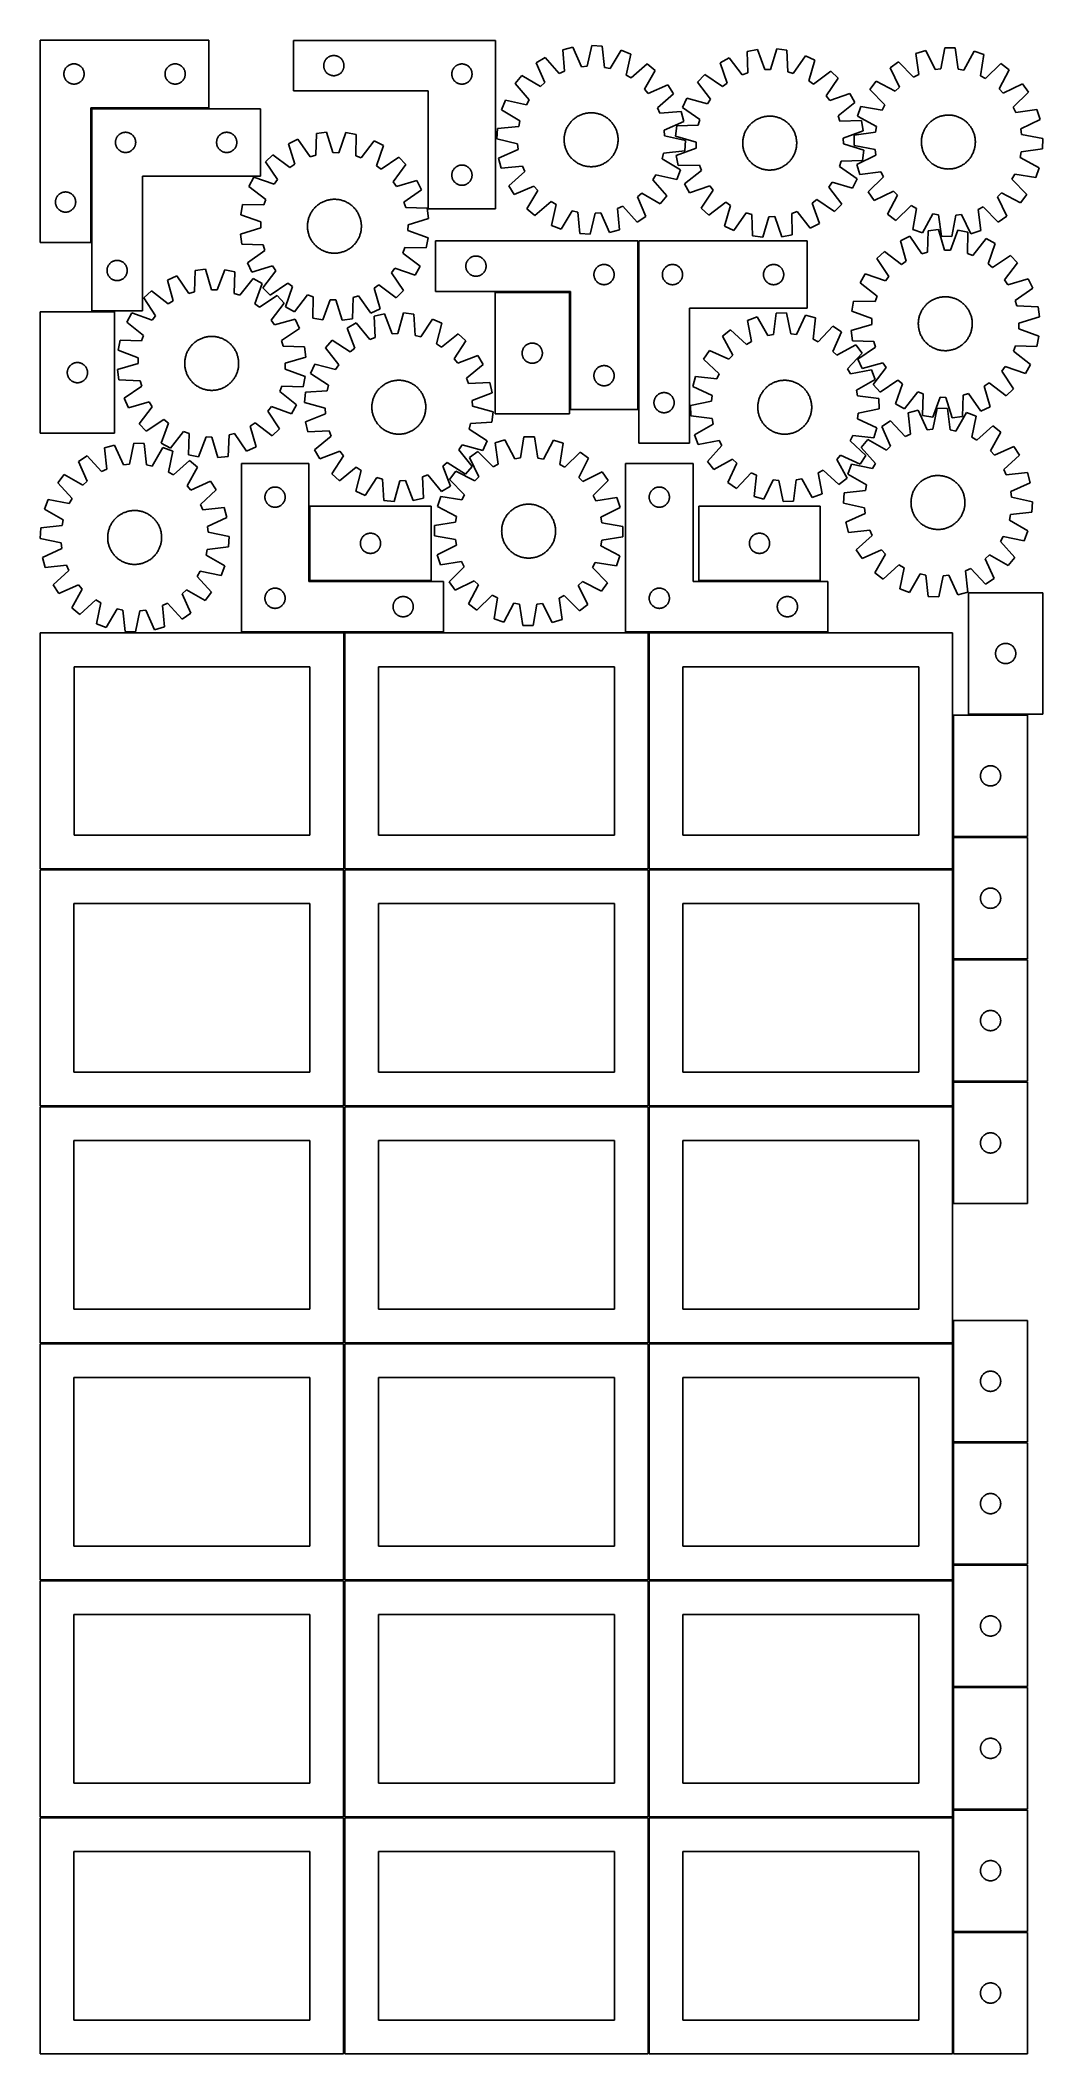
# Model space of a CAD drawing. Header units: millimetres. Extents: x 7 to 1493, y 7 to 2993.
import ezdxf

# ---------------------------------------------------------------- set-up
doc = ezdxf.new("R2010")
doc.units = ezdxf.units.MM
doc.layers.add('COMMON', color=5, linetype='CONTINUOUS', true_color=0x0000ff)
doc.layers.add('CUT', color=7, linetype='CONTINUOUS', true_color=0x000000)

msp = doc.modelspace()

# ---------------------------------------------------------------- linework, layer by layer
at = {"layer": 'COMMON'}
for p, q in [((82.307578, 2693.332788), (82.307578, 2891.832787)), ((83.057578, 2892.582787), (256.557577, 2892.582787)), ((893.533223, 2695.760289), (893.533223, 2445.760289)), ((792.033223, 2445.760289), (792.033223, 2619.166535)), ((116.620697, 2591.082787), (83.057578, 2591.082787)), ((406.381989, 2191.398696), (586.381989, 2191.398696)), ((983.377347, 2191.398696), (1163.377347, 2191.398696)), ((457.324235, 1764.123915), (457.324235, 2114.123915)), ((908.824236, 1764.123915), (908.824236, 2114.123915)), ((1360.324236, 1992.166896), (1360.324236, 1812.166896)), ((1471.074237, 1992.916897), (1383.456252, 1992.916897)), ((1360.324236, 1810.666895), (1360.324236, 1764.123915)), ((1471.074237, 1811.416896), (1361.074237, 1811.416896)), ((456.549607, 1763.373915), (6.574234, 1763.373915)), ((457.299608, 1412.623914), (457.299608, 1762.623914)), ((908.049608, 1763.373915), (458.074235, 1763.373915)), ((908.799609, 1412.623914), (908.799609, 1762.623914)), ((1359.549609, 1763.373915), (909.574236, 1763.373915)), ((1471.074237, 1629.916895), (1361.074237, 1629.916895)), ((1471.074237, 1448.416894), (1361.074237, 1448.416894)), ((456.549607, 1411.873914), (6.549607, 1411.873914)), ((457.299608, 1061.123913), (457.299608, 1411.123913)), ((908.049608, 1411.873914), (458.049608, 1411.873914)), ((908.799609, 1061.123913), (908.799609, 1411.123913)), ((1359.549609, 1411.873914), (909.549609, 1411.873914)), ((6.549607, 1060.373912), (456.549607, 1060.373912)), ((457.299608, 709.623912), (457.299608, 1059.623912)), ((458.049608, 1060.373912), (908.049608, 1060.373912)), ((908.799608, 1059.623912), (908.799608, 709.623912)), ((1359.549609, 1060.373913), (909.549609, 1060.373913)), ((1361.074237, 913.398589), (1471.074237, 913.398589)), ((1471.074237, 731.898589), (1361.074237, 731.898589)), ((456.549607, 708.873912), (6.549607, 708.873912)), ((457.299608, 358.123911), (457.299608, 708.123911)), ((908.049608, 708.873912), (458.049608, 708.873912)), ((908.799609, 358.123911), (908.799609, 708.123911)), ((909.549609, 708.873911), (1359.549609, 708.873911)), ((1471.074237, 550.398588), (1361.074237, 550.398588)), ((1471.074237, 368.898587), (1361.074237, 368.898587)), ((456.549607, 357.373911), (6.549607, 357.373911)), ((457.299608, 6.62391), (457.299608, 356.62391)), ((908.049608, 357.373911), (458.049608, 357.373911)), ((908.799609, 6.62391), (908.799609, 356.62391)), ((1359.549609, 357.373911), (909.549609, 357.373911)), ((1471.074237, 187.398586), (1361.074237, 187.398586))]:
    msp.add_line(p, q, dxfattribs=at)
at = {"layer": 'CUT'}
for p, q in [((6.557577, 2993.332788), (6.557577, 2693.332788)), ((256.557577, 2993.332788), (6.557577, 2993.332788)), ((256.557577, 2893.332788), (256.557577, 2993.332788)), ((681.95071, 2993.231969), (381.95071, 2993.231969)), ((381.95071, 2993.231969), (381.95071, 2918.231969)), ((681.95071, 2743.231969), (681.95071, 2993.231969)), ((49.85117, 2956.750094), (50.550768, 2957.077541)), ((50.550768, 2957.077541), (51.266296, 2957.36854)), ((51.266296, 2957.36854), (51.995854, 2957.622318)), ((51.995854, 2957.622318), (52.73751, 2957.838203)), ((52.73751, 2957.838203), (53.489296, 2958.015623)), ((53.489296, 2958.015623), (54.249218, 2958.154106)), ((54.249218, 2958.154106), (55.015262, 2958.253286)), ((55.015262, 2958.253286), (55.785396, 2958.312899)), ((55.785396, 2958.312899), (56.557577, 2958.332788)), ((56.557577, 2958.332788), (57.329758, 2958.312899)), ((57.329758, 2958.312899), (58.099892, 2958.253286)), ((58.099892, 2958.253286), (58.865936, 2958.154106)), ((58.865936, 2958.154106), (59.625858, 2958.015623)), ((59.625858, 2958.015623), (60.377644, 2957.838203)), ((60.377644, 2957.838203), (61.119299, 2957.622318)), ((61.119299, 2957.622318), (61.848858, 2957.36854)), ((61.848858, 2957.36854), (62.564386, 2957.077541)), ((62.564386, 2957.077541), (63.263984, 2956.750094)), ((199.85117, 2956.750094), (200.550768, 2957.077541)), ((200.550768, 2957.077541), (201.266296, 2957.36854)), ((201.266296, 2957.36854), (201.995854, 2957.622318)), ((201.995854, 2957.622318), (202.73751, 2957.838203)), ((202.73751, 2957.838203), (203.489296, 2958.015623)), ((203.489296, 2958.015623), (204.249218, 2958.154106)), ((204.249218, 2958.154106), (205.015262, 2958.253286)), ((205.015262, 2958.253286), (205.785396, 2958.312899)), ((205.785396, 2958.312899), (206.557577, 2958.332788)), ((206.557577, 2958.332788), (207.329758, 2958.312899)), ((207.329758, 2958.312899), (208.099892, 2958.253286)), ((208.099892, 2958.253286), (208.865936, 2958.154106)), ((208.865936, 2958.154106), (209.625858, 2958.015623)), ((209.625858, 2958.015623), (210.377644, 2957.838203)), ((210.377644, 2957.838203), (211.119299, 2957.622318)), ((211.119299, 2957.622318), (211.848858, 2957.36854)), ((211.848858, 2957.36854), (212.564386, 2957.077541)), ((212.564386, 2957.077541), (213.263984, 2956.750094)), ((426.970598, 2956.50415), (427.030212, 2957.274284)), ((427.030212, 2957.274284), (427.129391, 2958.040328)), ((427.129391, 2958.040328), (427.267874, 2958.80025)), ((427.267874, 2958.80025), (427.445294, 2959.552036)), ((427.445294, 2959.552036), (427.661179, 2960.293692)), ((427.661179, 2960.293692), (427.914957, 2961.02325)), ((427.914957, 2961.02325), (428.205956, 2961.738778)), ((428.205956, 2961.738778), (428.533403, 2962.438376)), ((428.533403, 2962.438376), (428.896431, 2963.12019)), ((428.896431, 2963.12019), (429.294076, 2963.782412)), ((429.294076, 2963.782412), (429.725285, 2964.423286)), ((429.725285, 2964.423286), (430.188913, 2965.041111)), ((430.188913, 2965.041111), (430.683731, 2965.634251)), ((430.683731, 2965.634251), (431.208427, 2966.201131)), ((431.208427, 2966.201131), (431.76161, 2966.74025)), ((431.76161, 2966.74025), (432.341812, 2967.250176)), ((432.341812, 2967.250176), (432.947495, 2967.729558)), ((432.947495, 2967.729558), (433.577054, 2968.177124)), ((433.577054, 2968.177124), (434.228818, 2968.591689)), ((434.228818, 2968.591689), (434.901059, 2968.972151)), ((434.901059, 2968.972151), (435.591994, 2969.317503)), ((435.591994, 2969.317503), (436.299791, 2969.626829)), ((436.299791, 2969.626829), (437.022574, 2969.899308)), ((437.022574, 2969.899308), (437.758425, 2970.134217)), ((437.758425, 2970.134217), (438.505394, 2970.330935)), ((438.505394, 2970.330935), (439.261498, 2970.488938)), ((439.261498, 2970.488938), (440.024734, 2970.607809)), ((440.024734, 2970.607809), (440.793078, 2970.687232)), ((440.793078, 2970.687232), (441.564491, 2970.726996)), ((441.564491, 2970.726996), (442.336928, 2970.726996)), ((442.336928, 2970.726996), (443.108342, 2970.687232)), ((443.108342, 2970.687232), (443.876685, 2970.607809)), ((443.876685, 2970.607809), (444.639921, 2970.488938)), ((444.639921, 2970.488938), (445.396026, 2970.330935)), ((445.396026, 2970.330935), (446.142994, 2970.134217)), ((446.142994, 2970.134217), (446.878845, 2969.899308)), ((446.878845, 2969.899308), (447.601628, 2969.626829)), ((447.601628, 2969.626829), (448.309426, 2969.317503)), ((448.309426, 2969.317503), (449.000361, 2968.972151)), ((449.000361, 2968.972151), (449.672602, 2968.591689)), ((449.672602, 2968.591689), (450.324366, 2968.177124)), ((450.324366, 2968.177124), (450.953924, 2967.729558)), ((450.953924, 2967.729558), (451.559607, 2967.250176)), ((451.559607, 2967.250176), (452.13981, 2966.74025)), ((452.13981, 2966.74025), (452.692992, 2966.201131)), ((452.692992, 2966.201131), (453.217689, 2965.634251)), ((453.217689, 2965.634251), (453.712507, 2965.041111)), ((453.712507, 2965.041111), (454.176135, 2964.423286)), ((454.176135, 2964.423286), (454.607343, 2963.782412)), ((454.607343, 2963.782412), (455.004988, 2963.12019)), ((455.004988, 2963.12019), (455.368016, 2962.438376)), ((455.368016, 2962.438376), (455.695463, 2961.738778)), ((455.695463, 2961.738778), (455.986462, 2961.02325)), ((455.986462, 2961.02325), (456.24024, 2960.293692)), ((456.24024, 2960.293692), (456.456126, 2959.552036)), ((456.456126, 2959.552036), (456.633545, 2958.80025)), ((456.633545, 2958.80025), (456.772028, 2958.040328)), ((456.772028, 2958.040328), (456.871208, 2957.274284)), ((456.871208, 2957.274284), (456.930821, 2956.50415)), ((625.591994, 2956.817503), (626.299791, 2957.126829)), ((626.299791, 2957.126829), (627.022574, 2957.399308)), ((627.022574, 2957.399308), (627.758425, 2957.634217)), ((627.758425, 2957.634217), (628.505394, 2957.830935)), ((628.505394, 2957.830935), (629.261498, 2957.988938)), ((629.261498, 2957.988938), (630.024734, 2958.107809)), ((630.024734, 2958.107809), (630.793078, 2958.187232)), ((630.793078, 2958.187232), (631.564491, 2958.226996)), ((631.564491, 2958.226996), (632.336928, 2958.226996)), ((632.336928, 2958.226996), (633.108342, 2958.187232)), ((633.108342, 2958.187232), (633.876685, 2958.107809)), ((633.876685, 2958.107809), (634.639921, 2957.988938)), ((634.639921, 2957.988938), (635.396026, 2957.830935)), ((635.396026, 2957.830935), (636.142994, 2957.634217)), ((636.142994, 2957.634217), (636.878845, 2957.399308)), ((636.878845, 2957.399308), (637.601628, 2957.126829)), ((637.601628, 2957.126829), (638.309426, 2956.817503)), ((755.318814, 2968.017296), (742.316911, 2959.790446)), ((742.316911, 2959.790446), (754.731879, 2930.552742)), ((776.424323, 2944.278461), (755.318814, 2968.017296)), ((796.433413, 2983.122735), (781.525632, 2979.316345)), ((781.525632, 2979.316345), (784.298021, 2947.6732)), ((809.170242, 2954.023801), (796.433413, 2983.122735)), ((824.849177, 2985.770417), (817.707606, 2954.819283)), ((840.203558, 2984.783751), (824.849177, 2985.770417)), ((843.324937, 2953.173124), (840.203558, 2984.783751)), ((868.046734, 2978.520893), (851.69027, 2951.291481)), ((882.344722, 2972.837752), (868.046734, 2978.520893)), ((875.545109, 2941.809701), (882.344722, 2972.837752)), ((906.889826, 2958.277406), (882.919554, 2937.435122)), ((918.731834, 2948.454097), (906.889826, 2958.277406)), ((1028.313117, 2967.210434), (1014.806195, 2959.842013)), ((1014.806195, 2959.842013), (1025.303541, 2929.862345)), ((1047.83856, 2942.155857), (1028.313117, 2967.210434)), ((1070.318864, 2979.624206), (1055.196051, 2976.79029)), ((1055.196051, 2976.79029), (1055.915394, 2945.034074)), ((1081.146374, 2949.762194), (1070.318864, 2979.624206)), ((1098.846392, 2980.427908), (1089.717317, 2950.003662)), ((1114.10477, 2978.449916), (1098.846392, 2980.427908)), ((1115.174475, 2946.70357), (1114.10477, 2978.449916)), ((1141.48442, 2970.398791), (1123.400544, 2944.284653)), ((1155.384766, 2963.802511), (1141.48442, 2970.398791)), ((1146.591956, 2933.279385), (1155.384766, 2963.802511)), ((1279.6186, 2961.287088), (1267.015729, 2952.461093)), ((1301.811367, 2938.561423), (1279.6186, 2961.287088)), ((1319.981658, 2978.299085), (1305.268233, 2973.799566)), ((1305.268233, 2973.799566), (1309.517662, 2942.32073)), ((1334.065617, 2949.827751), (1319.981658, 2978.299085)), ((1348.242478, 2982.272986), (1342.556429, 2951.021689)), ((1363.626205, 2982.005584), (1348.242478, 2982.272986)), ((1368.22272, 2950.575554), (1363.626205, 2982.005584)), ((1391.731844, 2977.051915), (1376.666909, 2949.087251)), ((1406.280006, 2972.043768), (1391.731844, 2977.051915)), ((1400.939138, 2940.731632), (1406.280006, 2972.043768)), ((1431.47929, 2958.647429), (1408.510128, 2936.706774)), ((1443.767812, 2949.388769), (1431.47929, 2958.647429)), ((41.56255, 2943.719006), (41.602314, 2944.490419)), ((41.56255, 2942.946569), (41.56255, 2943.719006)), ((41.602314, 2942.175156), (41.56255, 2942.946569)), ((41.602314, 2944.490419), (41.681737, 2945.258763)), ((41.681737, 2941.406812), (41.602314, 2942.175156)), ((41.681737, 2945.258763), (41.800608, 2946.021999)), ((41.800608, 2940.643576), (41.681737, 2941.406812)), ((41.800608, 2946.021999), (41.958611, 2946.778104)), ((41.958611, 2939.887471), (41.800608, 2940.643576)), ((41.958611, 2946.778104), (42.155329, 2947.525072)), ((42.155329, 2939.140503), (41.958611, 2939.887471)), ((42.155329, 2947.525072), (42.390239, 2948.260923)), ((42.390239, 2938.404652), (42.155329, 2939.140503)), ((42.390239, 2948.260923), (42.662717, 2948.983706)), ((42.662717, 2937.681869), (42.390239, 2938.404652)), ((42.662717, 2948.983706), (42.972043, 2949.691503)), ((42.972043, 2936.974072), (42.662717, 2937.681869)), ((42.972043, 2949.691503), (43.317395, 2950.382439)), ((43.317395, 2936.283136), (42.972043, 2936.974072)), ((43.317395, 2950.382439), (43.697858, 2951.05468)), ((43.697858, 2935.610896), (43.317395, 2936.283136)), ((43.697858, 2951.05468), (44.112422, 2951.706443)), ((44.112422, 2934.959132), (43.697858, 2935.610896)), ((44.112422, 2951.706443), (44.559988, 2952.336002)), ((44.559988, 2934.329573), (44.112422, 2934.959132)), ((44.559988, 2952.336002), (45.03937, 2952.941685)), ((45.03937, 2933.72389), (44.559988, 2934.329573)), ((45.03937, 2952.941685), (45.549296, 2953.521888)), ((45.549296, 2933.143687), (45.03937, 2933.72389)), ((45.549296, 2953.521888), (46.088415, 2954.07507)), ((46.088415, 2932.590505), (45.549296, 2933.143687)), ((46.088415, 2954.07507), (46.655295, 2954.599767)), ((46.655295, 2932.065809), (46.088415, 2932.590505)), ((46.655295, 2954.599767), (47.248435, 2955.094585)), ((47.248435, 2931.57099), (46.655295, 2932.065809)), ((47.248435, 2955.094585), (47.866261, 2955.558213)), ((47.866261, 2931.107362), (47.248435, 2931.57099)), ((47.866261, 2955.558213), (48.507134, 2955.989421)), ((48.507134, 2930.676154), (47.866261, 2931.107362)), ((48.507134, 2955.989421), (49.169356, 2956.387066)), ((49.169356, 2930.278509), (48.507134, 2930.676154)), ((49.169356, 2956.387066), (49.85117, 2956.750094)), ((49.85117, 2929.915481), (49.169356, 2930.278509)), ((50.550768, 2929.588034), (49.85117, 2929.915481)), ((51.266296, 2929.297035), (50.550768, 2929.588034)), ((51.995854, 2929.043257), (51.266296, 2929.297035)), ((52.73751, 2928.827372), (51.995854, 2929.043257)), ((53.489296, 2928.649952), (52.73751, 2928.827372)), ((54.249218, 2928.511469), (53.489296, 2928.649952)), ((55.015262, 2928.412289), (54.249218, 2928.511469)), ((55.785396, 2928.352676), (55.015262, 2928.412289)), ((56.557577, 2928.332788), (55.785396, 2928.352676)), ((57.329758, 2928.352676), (56.557577, 2928.332788)), ((58.099892, 2928.412289), (57.329758, 2928.352676)), ((58.865936, 2928.511469), (58.099892, 2928.412289)), ((59.625858, 2928.649952), (58.865936, 2928.511469)), ((60.377644, 2928.827372), (59.625858, 2928.649952)), ((61.119299, 2929.043257), (60.377644, 2928.827372)), ((61.848858, 2929.297035), (61.119299, 2929.043257)), ((62.564386, 2929.588034), (61.848858, 2929.297035)), ((63.263984, 2929.915481), (62.564386, 2929.588034)), ((63.263984, 2956.750094), (63.945798, 2956.387066)), ((63.945798, 2930.278509), (63.263984, 2929.915481)), ((63.945798, 2956.387066), (64.60802, 2955.989421)), ((64.60802, 2930.676154), (63.945798, 2930.278509)), ((64.60802, 2955.989421), (65.248893, 2955.558213)), ((65.248893, 2931.107362), (64.60802, 2930.676154)), ((65.248893, 2955.558213), (65.866719, 2955.094585)), ((65.866719, 2931.57099), (65.248893, 2931.107362)), ((65.866719, 2955.094585), (66.459859, 2954.599767)), ((66.459859, 2932.065809), (65.866719, 2931.57099)), ((66.459859, 2954.599767), (67.026739, 2954.07507)), ((67.026739, 2932.590505), (66.459859, 2932.065809)), ((67.026739, 2954.07507), (67.565857, 2953.521888)), ((67.565857, 2933.143687), (67.026739, 2932.590505)), ((67.565857, 2953.521888), (68.075784, 2952.941685)), ((68.075784, 2933.72389), (67.565857, 2933.143687)), ((68.075784, 2952.941685), (68.555166, 2952.336002)), ((68.555166, 2934.329573), (68.075784, 2933.72389)), ((68.555166, 2952.336002), (69.002732, 2951.706443)), ((69.002732, 2934.959132), (68.555166, 2934.329573)), ((69.002732, 2951.706443), (69.417296, 2951.05468)), ((69.417296, 2935.610896), (69.002732, 2934.959132)), ((69.417296, 2951.05468), (69.797759, 2950.382439)), ((69.797759, 2936.283136), (69.417296, 2935.610896)), ((69.797759, 2950.382439), (70.143111, 2949.691503)), ((70.143111, 2936.974072), (69.797759, 2936.283136)), ((70.143111, 2949.691503), (70.452436, 2948.983706)), ((70.452436, 2937.681869), (70.143111, 2936.974072)), ((70.452436, 2948.983706), (70.724915, 2948.260923)), ((70.724915, 2938.404652), (70.452436, 2937.681869)), ((70.724915, 2948.260923), (70.959825, 2947.525072)), ((70.959825, 2939.140503), (70.724915, 2938.404652)), ((70.959825, 2947.525072), (71.156543, 2946.778104)), ((71.156543, 2939.887471), (70.959825, 2939.140503)), ((71.156543, 2946.778104), (71.314546, 2946.021999)), ((71.314546, 2940.643576), (71.156543, 2939.887471)), ((71.314546, 2946.021999), (71.433417, 2945.258763)), ((71.433417, 2941.406812), (71.314546, 2940.643576)), ((71.433417, 2945.258763), (71.51284, 2944.490419)), ((71.51284, 2942.175156), (71.433417, 2941.406812)), ((71.51284, 2944.490419), (71.552604, 2943.719006)), ((71.552604, 2942.946569), (71.51284, 2942.175156)), ((71.552604, 2943.719006), (71.552604, 2942.946569)), ((191.56255, 2943.719006), (191.602314, 2944.490419)), ((191.56255, 2942.946569), (191.56255, 2943.719006)), ((191.602314, 2942.175156), (191.56255, 2942.946569)), ((191.602314, 2944.490419), (191.681737, 2945.258763)), ((191.681737, 2941.406812), (191.602314, 2942.175156)), ((191.681737, 2945.258763), (191.800608, 2946.021999)), ((191.800608, 2940.643576), (191.681737, 2941.406812)), ((191.800608, 2946.021999), (191.958611, 2946.778104)), ((191.958611, 2939.887471), (191.800608, 2940.643576)), ((191.958611, 2946.778104), (192.155329, 2947.525072)), ((192.155329, 2939.140503), (191.958611, 2939.887471)), ((192.155329, 2947.525072), (192.390239, 2948.260923)), ((192.390239, 2938.404652), (192.155329, 2939.140503)), ((192.390239, 2948.260923), (192.662717, 2948.983706)), ((192.662717, 2937.681869), (192.390239, 2938.404652)), ((192.662717, 2948.983706), (192.972043, 2949.691503)), ((192.972043, 2936.974072), (192.662717, 2937.681869)), ((192.972043, 2949.691503), (193.317395, 2950.382439)), ((193.317395, 2936.283136), (192.972043, 2936.974072)), ((193.317395, 2950.382439), (193.697858, 2951.05468)), ((193.697858, 2935.610896), (193.317395, 2936.283136)), ((193.697858, 2951.05468), (194.112422, 2951.706443)), ((194.112422, 2934.959132), (193.697858, 2935.610896)), ((194.112422, 2951.706443), (194.559988, 2952.336002)), ((194.559988, 2934.329573), (194.112422, 2934.959132)), ((194.559988, 2952.336002), (195.03937, 2952.941685)), ((195.03937, 2933.72389), (194.559988, 2934.329573)), ((195.03937, 2952.941685), (195.549296, 2953.521888)), ((195.549296, 2933.143687), (195.03937, 2933.72389)), ((195.549296, 2953.521888), (196.088415, 2954.07507)), ((196.088415, 2932.590505), (195.549296, 2933.143687)), ((196.088415, 2954.07507), (196.655295, 2954.599767)), ((196.655295, 2932.065809), (196.088415, 2932.590505)), ((196.655295, 2954.599767), (197.248435, 2955.094585)), ((197.248435, 2931.57099), (196.655295, 2932.065809)), ((197.248435, 2955.094585), (197.866261, 2955.558213)), ((197.866261, 2931.107362), (197.248435, 2931.57099)), ((197.866261, 2955.558213), (198.507134, 2955.989421)), ((198.507134, 2930.676154), (197.866261, 2931.107362)), ((198.507134, 2955.989421), (199.169356, 2956.387066)), ((199.169356, 2930.278509), (198.507134, 2930.676154)), ((199.169356, 2956.387066), (199.85117, 2956.750094)), ((199.85117, 2929.915481), (199.169356, 2930.278509)), ((200.550768, 2929.588034), (199.85117, 2929.915481)), ((201.266296, 2929.297035), (200.550768, 2929.588034)), ((201.995854, 2929.043257), (201.266296, 2929.297035)), ((202.73751, 2928.827372), (201.995854, 2929.043257)), ((203.489296, 2928.649952), (202.73751, 2928.827372)), ((204.249218, 2928.511469), (203.489296, 2928.649952)), ((205.015262, 2928.412289), (204.249218, 2928.511469)), ((205.785396, 2928.352676), (205.015262, 2928.412289)), ((206.557577, 2928.332788), (205.785396, 2928.352676)), ((207.329758, 2928.352676), (206.557577, 2928.332788)), ((208.099892, 2928.412289), (207.329758, 2928.352676)), ((208.865936, 2928.511469), (208.099892, 2928.412289)), ((209.625858, 2928.649952), (208.865936, 2928.511469)), ((210.377644, 2928.827372), (209.625858, 2928.649952)), ((211.119299, 2929.043257), (210.377644, 2928.827372)), ((211.848858, 2929.297035), (211.119299, 2929.043257)), ((212.564386, 2929.588034), (211.848858, 2929.297035)), ((213.263984, 2929.915481), (212.564386, 2929.588034)), ((213.263984, 2956.750094), (213.945798, 2956.387066)), ((213.945798, 2930.278509), (213.263984, 2929.915481)), ((213.945798, 2956.387066), (214.60802, 2955.989421)), ((214.60802, 2930.676154), (213.945798, 2930.278509)), ((214.60802, 2955.989421), (215.248893, 2955.558213)), ((215.248893, 2931.107362), (214.60802, 2930.676154)), ((215.248893, 2955.558213), (215.866719, 2955.094585)), ((215.866719, 2931.57099), (215.248893, 2931.107362)), ((215.866719, 2955.094585), (216.459859, 2954.599767)), ((216.459859, 2932.065809), (215.866719, 2931.57099)), ((216.459859, 2954.599767), (217.026739, 2954.07507)), ((217.026739, 2932.590505), (216.459859, 2932.065809)), ((217.026739, 2954.07507), (217.565857, 2953.521888)), ((217.565857, 2933.143687), (217.026739, 2932.590505)), ((217.565857, 2953.521888), (218.075784, 2952.941685)), ((218.075784, 2933.72389), (217.565857, 2933.143687)), ((218.075784, 2952.941685), (218.555166, 2952.336002)), ((218.555166, 2934.329573), (218.075784, 2933.72389)), ((218.555166, 2952.336002), (219.002732, 2951.706443)), ((219.002732, 2934.959132), (218.555166, 2934.329573)), ((219.002732, 2951.706443), (219.417296, 2951.05468)), ((219.417296, 2935.610896), (219.002732, 2934.959132)), ((219.417296, 2951.05468), (219.797759, 2950.382439)), ((219.797759, 2936.283136), (219.417296, 2935.610896)), ((219.797759, 2950.382439), (220.143111, 2949.691503)), ((220.143111, 2936.974072), (219.797759, 2936.283136)), ((220.143111, 2949.691503), (220.452436, 2948.983706)), ((220.452436, 2937.681869), (220.143111, 2936.974072)), ((220.452436, 2948.983706), (220.724915, 2948.260923)), ((220.724915, 2938.404652), (220.452436, 2937.681869)), ((220.724915, 2948.260923), (220.959825, 2947.525072)), ((220.959825, 2939.140503), (220.724915, 2938.404652)), ((220.959825, 2947.525072), (221.156543, 2946.778104)), ((221.156543, 2939.887471), (220.959825, 2939.140503)), ((221.156543, 2946.778104), (221.314546, 2946.021999)), ((221.314546, 2940.643576), (221.156543, 2939.887471)), ((221.314546, 2946.021999), (221.433417, 2945.258763)), ((221.433417, 2941.406812), (221.314546, 2940.643576)), ((221.433417, 2945.258763), (221.51284, 2944.490419)), ((221.51284, 2942.175156), (221.433417, 2941.406812)), ((221.51284, 2944.490419), (221.552604, 2943.719006)), ((221.552604, 2942.946569), (221.51284, 2942.175156)), ((221.552604, 2943.719006), (221.552604, 2942.946569)), ((426.95071, 2955.731969), (426.970598, 2956.50415)), ((426.970598, 2954.959788), (426.95071, 2955.731969)), ((427.030212, 2954.189654), (426.970598, 2954.959788)), ((427.129391, 2953.423611), (427.030212, 2954.189654)), ((427.267874, 2952.663688), (427.129391, 2953.423611)), ((427.445294, 2951.911902), (427.267874, 2952.663688)), ((427.661179, 2951.170247), (427.445294, 2951.911902)), ((427.914957, 2950.440688), (427.661179, 2951.170247)), ((428.205956, 2949.725161), (427.914957, 2950.440688)), ((428.533403, 2949.025562), (428.205956, 2949.725161)), ((428.896431, 2948.343748), (428.533403, 2949.025562)), ((429.294076, 2947.681526), (428.896431, 2948.343748)), ((429.725285, 2947.040653), (429.294076, 2947.681526)), ((430.188913, 2946.422827), (429.725285, 2947.040653)), ((430.683731, 2945.829687), (430.188913, 2946.422827)), ((431.208427, 2945.262807), (430.683731, 2945.829687)), ((431.76161, 2944.723689), (431.208427, 2945.262807)), ((432.341812, 2944.213762), (431.76161, 2944.723689)), ((432.947495, 2943.73438), (432.341812, 2944.213762)), ((433.577054, 2943.286814), (432.947495, 2943.73438)), ((434.228818, 2942.87225), (433.577054, 2943.286814)), ((434.901059, 2942.491787), (434.228818, 2942.87225)), ((435.591994, 2942.146435), (434.901059, 2942.491787)), ((436.299791, 2941.83711), (435.591994, 2942.146435)), ((437.022574, 2941.564631), (436.299791, 2941.83711)), ((437.758425, 2941.329721), (437.022574, 2941.564631)), ((438.505394, 2941.133004), (437.758425, 2941.329721)), ((439.261498, 2940.975), (438.505394, 2941.133004)), ((440.024734, 2940.856129), (439.261498, 2940.975)), ((440.793078, 2940.776706), (440.024734, 2940.856129)), ((441.564491, 2940.736942), (440.793078, 2940.776706)), ((442.336928, 2940.736942), (441.564491, 2940.736942)), ((443.108342, 2940.776706), (442.336928, 2940.736942)), ((443.876685, 2940.856129), (443.108342, 2940.776706)), ((444.639921, 2940.975), (443.876685, 2940.856129)), ((445.396026, 2941.133004), (444.639921, 2940.975)), ((446.142994, 2941.329721), (445.396026, 2941.133004)), ((446.878845, 2941.564631), (446.142994, 2941.329721)), ((447.601628, 2941.83711), (446.878845, 2941.564631)), ((448.309426, 2942.146435), (447.601628, 2941.83711)), ((449.000361, 2942.491787), (448.309426, 2942.146435)), ((449.672602, 2942.87225), (449.000361, 2942.491787)), ((450.324366, 2943.286814), (449.672602, 2942.87225)), ((450.953924, 2943.73438), (450.324366, 2943.286814)), ((451.559607, 2944.213762), (450.953924, 2943.73438)), ((452.13981, 2944.723689), (451.559607, 2944.213762)), ((452.692992, 2945.262807), (452.13981, 2944.723689)), ((453.217689, 2945.829687), (452.692992, 2945.262807)), ((453.712507, 2946.422827), (453.217689, 2945.829687)), ((454.176135, 2947.040653), (453.712507, 2946.422827)), ((454.607343, 2947.681526), (454.176135, 2947.040653)), ((455.004988, 2948.343748), (454.607343, 2947.681526)), ((455.368016, 2949.025562), (455.004988, 2948.343748)), ((455.695463, 2949.725161), (455.368016, 2949.025562)), ((455.986462, 2950.440688), (455.695463, 2949.725161)), ((456.24024, 2951.170247), (455.986462, 2950.440688)), ((456.456126, 2951.911902), (456.24024, 2951.170247)), ((456.633545, 2952.663688), (456.456126, 2951.911902)), ((456.772028, 2953.423611), (456.633545, 2952.663688)), ((456.871208, 2954.189654), (456.772028, 2953.423611)), ((456.930821, 2954.959788), (456.871208, 2954.189654)), ((456.930821, 2956.50415), (456.95071, 2955.731969)), ((456.95071, 2955.731969), (456.930821, 2954.959788)), ((616.95071, 2943.231969), (616.970598, 2944.00415)), ((616.970598, 2942.459788), (616.95071, 2943.231969)), ((616.970598, 2944.00415), (617.030212, 2944.774284)), ((617.030212, 2941.689654), (616.970598, 2942.459788)), ((617.030212, 2944.774284), (617.129391, 2945.540328)), ((617.129391, 2940.923611), (617.030212, 2941.689654)), ((617.129391, 2945.540328), (617.267874, 2946.30025)), ((617.267874, 2940.163688), (617.129391, 2940.923611)), ((617.267874, 2946.30025), (617.445294, 2947.052036)), ((617.445294, 2939.411902), (617.267874, 2940.163688)), ((617.445294, 2947.052036), (617.661179, 2947.793692)), ((617.661179, 2938.670247), (617.445294, 2939.411902)), ((617.661179, 2947.793692), (617.914957, 2948.52325)), ((617.914957, 2937.940688), (617.661179, 2938.670247)), ((617.914957, 2948.52325), (618.205956, 2949.238778)), ((618.205956, 2937.225161), (617.914957, 2937.940688)), ((618.205956, 2949.238778), (618.533403, 2949.938376)), ((618.533403, 2936.525562), (618.205956, 2937.225161)), ((618.533403, 2949.938376), (618.896431, 2950.62019)), ((618.896431, 2935.843748), (618.533403, 2936.525562)), ((618.896431, 2950.62019), (619.294076, 2951.282412)), ((619.294076, 2935.181526), (618.896431, 2935.843748)), ((619.294076, 2951.282412), (619.725285, 2951.923286)), ((619.725285, 2934.540653), (619.294076, 2935.181526)), ((619.725285, 2951.923286), (620.188913, 2952.541111)), ((620.188913, 2933.922827), (619.725285, 2934.540653)), ((620.188913, 2952.541111), (620.683731, 2953.134251)), ((620.683731, 2933.329687), (620.188913, 2933.922827)), ((620.683731, 2953.134251), (621.208427, 2953.701131)), ((621.208427, 2932.762807), (620.683731, 2933.329687)), ((621.208427, 2953.701131), (621.76161, 2954.24025)), ((621.76161, 2932.223689), (621.208427, 2932.762807)), ((621.76161, 2954.24025), (622.341812, 2954.750176)), ((622.341812, 2931.713762), (621.76161, 2932.223689)), ((622.341812, 2954.750176), (622.947495, 2955.229558)), ((622.947495, 2931.23438), (622.341812, 2931.713762)), ((622.947495, 2955.229558), (623.577054, 2955.677124)), ((623.577054, 2930.786814), (622.947495, 2931.23438)), ((623.577054, 2955.677124), (624.228818, 2956.091689)), ((624.228818, 2930.37225), (623.577054, 2930.786814)), ((624.228818, 2956.091689), (624.901059, 2956.472151)), ((624.901059, 2929.991787), (624.228818, 2930.37225)), ((624.901059, 2956.472151), (625.591994, 2956.817503)), ((625.591994, 2929.646435), (624.901059, 2929.991787)), ((626.299791, 2929.33711), (625.591994, 2929.646435)), ((627.022574, 2929.064631), (626.299791, 2929.33711)), ((627.758425, 2928.829721), (627.022574, 2929.064631)), ((628.505394, 2928.633004), (627.758425, 2928.829721)), ((629.261498, 2928.475), (628.505394, 2928.633004)), ((630.024734, 2928.356129), (629.261498, 2928.475)), ((630.793078, 2928.276706), (630.024734, 2928.356129)), ((631.564491, 2928.236942), (630.793078, 2928.276706)), ((632.336928, 2928.236942), (631.564491, 2928.236942)), ((633.108342, 2928.276706), (632.336928, 2928.236942)), ((633.876685, 2928.356129), (633.108342, 2928.276706)), ((634.639921, 2928.475), (633.876685, 2928.356129)), ((635.396026, 2928.633004), (634.639921, 2928.475)), ((636.142994, 2928.829721), (635.396026, 2928.633004)), ((636.878845, 2929.064631), (636.142994, 2928.829721)), ((637.601628, 2929.33711), (636.878845, 2929.064631)), ((638.309426, 2929.646435), (637.601628, 2929.33711)), ((638.309426, 2956.817503), (639.000361, 2956.472151)), ((639.000361, 2929.991787), (638.309426, 2929.646435)), ((639.000361, 2956.472151), (639.672602, 2956.091689)), ((639.672602, 2930.37225), (639.000361, 2929.991787)), ((639.672602, 2956.091689), (640.324366, 2955.677124)), ((640.324366, 2930.786814), (639.672602, 2930.37225)), ((640.324366, 2955.677124), (640.953924, 2955.229558)), ((640.953924, 2931.23438), (640.324366, 2930.786814)), ((640.953924, 2955.229558), (641.559607, 2954.750176)), ((641.559607, 2931.713762), (640.953924, 2931.23438)), ((641.559607, 2954.750176), (642.13981, 2954.24025)), ((642.13981, 2932.223689), (641.559607, 2931.713762)), ((642.13981, 2954.24025), (642.692992, 2953.701131)), ((642.692992, 2932.762807), (642.13981, 2932.223689)), ((642.692992, 2953.701131), (643.217689, 2953.134251)), ((643.217689, 2933.329687), (642.692992, 2932.762807)), ((643.217689, 2953.134251), (643.712507, 2952.541111)), ((643.712507, 2933.922827), (643.217689, 2933.329687)), ((643.712507, 2952.541111), (644.176135, 2951.923286)), ((644.176135, 2934.540653), (643.712507, 2933.922827)), ((644.176135, 2951.923286), (644.607343, 2951.282412)), ((644.607343, 2935.181526), (644.176135, 2934.540653)), ((644.607343, 2951.282412), (645.004988, 2950.62019)), ((645.004988, 2935.843748), (644.607343, 2935.181526)), ((645.004988, 2950.62019), (645.368016, 2949.938376)), ((645.368016, 2936.525562), (645.004988, 2935.843748)), ((645.368016, 2949.938376), (645.695463, 2949.238778)), ((645.695463, 2937.225161), (645.368016, 2936.525562)), ((645.695463, 2949.238778), (645.986462, 2948.52325)), ((645.986462, 2937.940688), (645.695463, 2937.225161)), ((645.986462, 2948.52325), (646.24024, 2947.793692)), ((646.24024, 2938.670247), (645.986462, 2937.940688)), ((646.24024, 2947.793692), (646.456126, 2947.052036)), ((646.456126, 2939.411902), (646.24024, 2938.670247)), ((646.456126, 2947.052036), (646.633545, 2946.30025)), ((646.633545, 2940.163688), (646.456126, 2939.411902)), ((646.633545, 2946.30025), (646.772028, 2945.540328)), ((646.772028, 2940.923611), (646.633545, 2940.163688)), ((646.772028, 2945.540328), (646.871208, 2944.774284)), ((646.871208, 2941.689654), (646.772028, 2940.923611)), ((646.871208, 2944.774284), (646.930821, 2944.00415)), ((646.930821, 2942.459788), (646.871208, 2941.689654)), ((646.930821, 2944.00415), (646.95071, 2943.231969)), ((646.95071, 2943.231969), (646.930821, 2942.459788)), ((720.884344, 2940.94606), (711.061035, 2929.104052)), ((711.061035, 2929.104052), (731.903319, 2905.133779)), ((748.292579, 2924.891047), (720.884344, 2940.94606)), ((754.731879, 2930.552742), (748.292579, 2924.891047)), ((784.298021, 2947.6732), (776.424323, 2944.278461)), ((817.707606, 2954.819283), (809.170242, 2954.023801)), ((851.69027, 2951.291481), (843.324937, 2953.173124)), ((882.919554, 2937.435122), (875.545109, 2941.809701)), ((902.676822, 2921.045862), (918.731834, 2948.454097)), ((937.576221, 2927.02153), (908.338517, 2914.606563)), ((945.80307, 2914.019627), (937.576221, 2927.02153)), ((992.199344, 2942.423744), (981.630465, 2931.242092)), ((981.630465, 2931.242092), (1000.878262, 2905.973591)), ((1018.511434, 2924.62912), (992.199344, 2942.423744)), ((1025.303541, 2929.862345), (1018.511434, 2924.62912)), ((1055.915394, 2945.034074), (1047.83856, 2942.155857)), ((1089.717317, 2950.003662), (1081.146374, 2949.762194)), ((1123.400544, 2944.284653), (1115.174475, 2946.70357)), ((1153.667926, 2928.436862), (1146.591956, 2933.279385)), ((1178.936426, 2947.684658), (1153.667926, 2928.436862)), ((1172.323454, 2910.80369), (1190.118078, 2937.11578)), ((1190.118078, 2937.11578), (1178.936426, 2947.684658)), ((1246.488046, 2932.634846), (1237.229385, 2920.346325)), ((1274.617238, 2917.879397), (1246.488046, 2932.634846)), ((1267.015729, 2952.461093), (1280.78467, 2923.836086)), ((1309.517662, 2942.32073), (1301.811367, 2938.561423)), ((1342.556429, 2951.021689), (1334.065617, 2949.827751)), ((1376.666909, 2949.087251), (1368.22272, 2950.575554)), ((1408.510128, 2936.706774), (1400.939138, 2940.731632)), ((1429.012362, 2921.259576), (1443.767812, 2949.388769)), ((1463.594058, 2928.861086), (1434.969052, 2915.092144)), ((1472.420053, 2916.258215), (1463.594058, 2928.861086)), ((381.95071, 2918.231969), (581.95071, 2918.231969)), ((581.95071, 2918.231969), (581.95071, 2743.231969)), ((696.500689, 2904.558948), (690.817548, 2890.260959)), ((727.528741, 2897.759334), (696.500689, 2904.558948)), ((731.903319, 2905.133779), (727.528741, 2897.759334)), ((908.338517, 2914.606563), (902.676822, 2921.045862)), ((922.064236, 2892.914118), (945.80307, 2914.019627)), ((965.512613, 2907.690432), (958.916333, 2893.790086)), ((996.035739, 2898.897622), (965.512613, 2907.690432)), ((1000.878262, 2905.973591), (996.035739, 2898.897622)), ((1177.556679, 2904.011582), (1172.323454, 2910.80369)), ((1207.536347, 2914.508928), (1177.556679, 2904.011582)), ((1189.850191, 2881.476564), (1214.904768, 2901.002007)), ((1214.904768, 2901.002007), (1207.536347, 2914.508928)), ((1237.229385, 2920.346325), (1259.170041, 2897.377163)), ((1259.170041, 2897.377163), (1255.145182, 2889.806173)), ((1280.78467, 2923.836086), (1274.617238, 2917.879397)), ((1434.969052, 2915.092144), (1429.012362, 2921.259576)), ((1449.694388, 2894.065448), (1472.420053, 2916.258215)), ((81.557577, 2693.332788), (81.557577, 2893.332788)), ((81.557577, 2893.332788), (256.557577, 2893.332788)), ((83.057578, 2891.832787), (83.057578, 2591.832787)), ((333.057578, 2891.832787), (83.057578, 2891.832787)), ((333.057578, 2791.832787), (333.057578, 2891.832787)), ((690.817548, 2890.260959), (718.04696, 2873.904495)), ((718.04696, 2873.904495), (716.165317, 2865.539162)), ((789.650083, 2866.988937), (790.333121, 2868.043673)), ((790.333121, 2868.043673), (791.048951, 2869.076433)), ((791.048951, 2869.076433), (791.796868, 2870.086199)), ((791.796868, 2870.086199), (792.576134, 2871.071973)), ((792.576134, 2871.071973), (793.385979, 2872.032784)), ((793.385979, 2872.032784), (794.225604, 2872.967684)), ((794.225604, 2872.967684), (795.094181, 2873.875748)), ((795.094181, 2873.875748), (795.990852, 2874.756082)), ((795.990852, 2874.756082), (796.914732, 2875.607816)), ((796.914732, 2875.607816), (797.864911, 2876.430111)), ((797.864911, 2876.430111), (798.840449, 2877.222153)), ((798.840449, 2877.222153), (799.840385, 2877.983163)), ((799.840385, 2877.983163), (800.863731, 2878.712388)), ((800.863731, 2878.712388), (801.909478, 2879.409109)), ((801.909478, 2879.409109), (802.976593, 2880.072639)), ((802.976593, 2880.072639), (804.064024, 2880.702322)), ((804.064024, 2880.702322), (805.170697, 2881.297538)), ((805.170697, 2881.297538), (806.29552, 2881.857699)), ((806.29552, 2881.857699), (807.437383, 2882.382252)), ((807.437383, 2882.382252), (808.595159, 2882.870679)), ((808.595159, 2882.870679), (809.767706, 2883.322498)), ((809.767706, 2883.322498), (810.953866, 2883.737264)), ((810.953866, 2883.737264), (812.152469, 2884.114567)), ((812.152469, 2884.114567), (813.362332, 2884.454035)), ((813.362332, 2884.454035), (814.582261, 2884.755332)), ((814.582261, 2884.755332), (815.811052, 2885.018162)), ((815.811052, 2885.018162), (817.047493, 2885.242265)), ((817.047493, 2885.242265), (818.290362, 2885.42742)), ((818.290362, 2885.42742), (819.538434, 2885.573444)), ((819.538434, 2885.573444), (820.790477, 2885.680193)), ((820.790477, 2885.680193), (822.045255, 2885.747562)), ((822.045255, 2885.747562), (823.30153, 2885.775484)), ((823.30153, 2885.775484), (824.558063, 2885.763932)), ((824.558063, 2885.763932), (825.813612, 2885.712917)), ((825.813612, 2885.712917), (827.066939, 2885.622489)), ((827.066939, 2885.622489), (828.316808, 2885.492738)), ((828.316808, 2885.492738), (829.561984, 2885.323792)), ((829.561984, 2885.323792), (830.801239, 2885.115817)), ((830.801239, 2885.115817), (832.03335, 2884.869019)), ((832.03335, 2884.869019), (833.257101, 2884.583641)), ((833.257101, 2884.583641), (834.471284, 2884.259964)), ((834.471284, 2884.259964), (835.674701, 2883.89831)), ((835.674701, 2883.89831), (836.866165, 2883.499033)), ((836.866165, 2883.499033), (838.044499, 2883.062529)), ((838.044499, 2883.062529), (839.20854, 2882.589227)), ((839.20854, 2882.589227), (840.35714, 2882.079596)), ((840.35714, 2882.079596), (841.489166, 2881.534138)), ((841.489166, 2881.534138), (842.6035, 2880.953391)), ((842.6035, 2880.953391), (843.699042, 2880.337929)), ((843.699042, 2880.337929), (844.774712, 2879.688358)), ((844.774712, 2879.688358), (845.829447, 2879.005321)), ((845.829447, 2879.005321), (846.862207, 2878.28949)), ((846.862207, 2878.28949), (847.871973, 2877.541573)), ((847.871973, 2877.541573), (848.857748, 2876.762307)), ((848.857748, 2876.762307), (849.818559, 2875.952462)), ((849.818559, 2875.952462), (850.753458, 2875.112837)), ((850.753458, 2875.112837), (851.661523, 2874.24426)), ((851.661523, 2874.24426), (852.541857, 2873.347589)), ((852.541857, 2873.347589), (853.393591, 2872.423709)), ((853.393591, 2872.423709), (854.215885, 2871.47353)), ((854.215885, 2871.47353), (855.007928, 2870.497992)), ((855.007928, 2870.497992), (855.768937, 2869.498056)), ((855.768937, 2869.498056), (856.498162, 2868.47471)), ((856.498162, 2868.47471), (857.194884, 2867.428963)), ((857.194884, 2867.428963), (857.858414, 2866.361848)), ((925.458975, 2885.04042), (922.064236, 2892.914118)), ((957.102119, 2887.812809), (925.458975, 2885.04042)), ((931.809575, 2860.168199), (960.908509, 2872.905028)), ((982.611553, 2867.480141), (950.865207, 2866.410436)), ((960.908509, 2872.905028), (957.102119, 2887.812809)), ((958.916333, 2893.790086), (985.030471, 2875.70621)), ((985.030471, 2875.70621), (982.611553, 2867.480141)), ((1058.378832, 2867.124466), (1059.220242, 2868.057759)), ((1059.220242, 2868.057759), (1060.090553, 2868.964162)), ((1060.090553, 2868.964162), (1060.988905, 2869.84278)), ((1060.988905, 2869.84278), (1061.914411, 2870.692747)), ((1061.914411, 2870.692747), (1062.866159, 2871.513224)), ((1062.866159, 2871.513224), (1063.84321, 2872.303401)), ((1063.84321, 2872.303401), (1064.844598, 2873.062499)), ((1064.844598, 2873.062499), (1065.869336, 2873.789767)), ((1065.869336, 2873.789767), (1066.916412, 2874.484488)), ((1066.916412, 2874.484488), (1067.984793, 2875.145978)), ((1067.984793, 2875.145978), (1069.073425, 2875.773582)), ((1069.073425, 2875.773582), (1070.181234, 2876.366682)), ((1070.181234, 2876.366682), (1071.307125, 2876.924692)), ((1071.307125, 2876.924692), (1072.449989, 2877.447061)), ((1072.449989, 2877.447061), (1073.608696, 2877.933275)), ((1073.608696, 2877.933275), (1074.782105, 2878.382852)), ((1074.782105, 2878.382852), (1075.969055, 2878.795351)), ((1075.969055, 2878.795351), (1077.168377, 2879.170363)), ((1077.168377, 2879.170363), (1078.378887, 2879.507518)), ((1078.378887, 2879.507518), (1079.599389, 2879.806483)), ((1079.599389, 2879.806483), (1080.82868, 2880.066965)), ((1080.82868, 2880.066965), (1082.065546, 2880.288704)), ((1082.065546, 2880.288704), (1083.308767, 2880.471484)), ((1083.308767, 2880.471484), (1084.557116, 2880.615123)), ((1084.557116, 2880.615123), (1085.809361, 2880.719479)), ((1085.809361, 2880.719479), (1087.064266, 2880.78445)), ((1087.064266, 2880.78445), (1088.320592, 2880.809971)), ((1088.320592, 2880.809971), (1089.5771, 2880.796017)), ((1089.5771, 2880.796017), (1090.832549, 2880.742603)), ((1090.832549, 2880.742603), (1092.085702, 2880.64978)), ((1092.085702, 2880.64978), (1093.33532, 2880.517641)), ((1093.33532, 2880.517641), (1094.580171, 2880.346315)), ((1094.580171, 2880.346315), (1095.819026, 2880.135972)), ((1095.819026, 2880.135972), (1097.050664, 2879.88682)), ((1097.050664, 2879.88682), (1098.273867, 2879.599104)), ((1098.273867, 2879.599104), (1099.487429, 2879.273108)), ((1099.487429, 2879.273108), (1100.690153, 2878.909154)), ((1100.690153, 2878.909154), (1101.880851, 2878.507601)), ((1101.880851, 2878.507601), (1103.058349, 2878.068846)), ((1103.058349, 2878.068846), (1104.221483, 2877.593321)), ((1104.221483, 2877.593321), (1105.369108, 2877.081495)), ((1105.369108, 2877.081495), (1106.500089, 2876.533875)), ((1106.500089, 2876.533875), (1107.613311, 2875.950999)), ((1107.613311, 2875.950999), (1108.707675, 2875.333444)), ((1108.707675, 2875.333444), (1109.782101, 2874.68182)), ((1109.782101, 2874.68182), (1110.83553, 2873.996768)), ((1110.83553, 2873.996768), (1111.86692, 2873.278965)), ((1111.86692, 2873.278965), (1112.875254, 2872.529119)), ((1112.875254, 2872.529119), (1113.859538, 2871.747971)), ((1113.859538, 2871.747971), (1114.8188, 2870.936292)), ((1114.8188, 2870.936292), (1115.752093, 2870.094881)), ((1115.752093, 2870.094881), (1116.658496, 2869.224571)), ((1116.658496, 2869.224571), (1117.537114, 2868.326219)), ((1117.537114, 2868.326219), (1118.387082, 2867.400712)), ((1118.387082, 2867.400712), (1119.207559, 2866.448964)), ((1192.728408, 2873.39973), (1189.850191, 2881.476564)), ((1224.484624, 2874.119073), (1192.728408, 2873.39973)), ((1223.833046, 2895.147041), (1218.824899, 2880.598879)), ((1218.824899, 2880.598879), (1246.789563, 2865.533943)), ((1255.145182, 2889.806173), (1223.833046, 2895.147041)), ((1227.318541, 2858.99626), (1224.484624, 2874.119073)), ((1322.133671, 2867.188182), (1322.928648, 2868.161331)), ((1322.928648, 2868.161331), (1323.753801, 2869.109028)), ((1323.753801, 2869.109028), (1324.608314, 2870.030339)), ((1324.608314, 2870.030339), (1325.491344, 2870.924355)), ((1325.491344, 2870.924355), (1326.402021, 2871.790193)), ((1326.402021, 2871.790193), (1327.339445, 2872.626998)), ((1327.339445, 2872.626998), (1328.302691, 2873.433946)), ((1328.302691, 2873.433946), (1329.290808, 2874.210239)), ((1329.290808, 2874.210239), (1330.302822, 2874.955111)), ((1330.302822, 2874.955111), (1331.337733, 2875.667828)), ((1331.337733, 2875.667828), (1332.394521, 2876.347686)), ((1332.394521, 2876.347686), (1333.472142, 2876.994013)), ((1333.472142, 2876.994013), (1334.569533, 2877.606173)), ((1334.569533, 2877.606173), (1335.685611, 2878.183561)), ((1335.685611, 2878.183561), (1336.819275, 2878.725607)), ((1336.819275, 2878.725607), (1337.969405, 2879.231777)), ((1337.969405, 2879.231777), (1339.134866, 2879.70157)), ((1339.134866, 2879.70157), (1340.31451, 2880.134523)), ((1340.31451, 2880.134523), (1341.50717, 2880.53021)), ((1341.50717, 2880.53021), (1342.711671, 2880.888238)), ((1342.711671, 2880.888238), (1343.926824, 2881.208256)), ((1343.926824, 2881.208256), (1345.151428, 2881.489947)), ((1345.151428, 2881.489947), (1346.384277, 2881.733033)), ((1346.384277, 2881.733033), (1347.624153, 2881.937275)), ((1347.624153, 2881.937275), (1348.869832, 2882.10247)), ((1348.869832, 2882.10247), (1350.120086, 2882.228456)), ((1350.120086, 2882.228456), (1351.37368, 2882.315108)), ((1351.37368, 2882.315108), (1352.629378, 2882.362342)), ((1352.629378, 2882.362342), (1353.885939, 2882.370109)), ((1353.885939, 2882.370109), (1355.142124, 2882.338404)), ((1355.142124, 2882.338404), (1356.396694, 2882.267256)), ((1356.396694, 2882.267256), (1357.64841, 2882.156736)), ((1357.64841, 2882.156736), (1358.896036, 2882.006954)), ((1358.896036, 2882.006954), (1360.138342, 2881.818056)), ((1360.138342, 2881.818056), (1361.374102, 2881.59023)), ((1361.374102, 2881.59023), (1362.602096, 2881.3237)), ((1362.602096, 2881.3237), (1363.821112, 2881.01873)), ((1363.821112, 2881.01873), (1365.029947, 2880.67562)), ((1365.029947, 2880.67562), (1366.227408, 2880.294708)), ((1366.227408, 2880.294708), (1367.412314, 2879.876372)), ((1367.412314, 2879.876372), (1368.583494, 2879.421023)), ((1368.583494, 2879.421023), (1369.739794, 2878.929111)), ((1369.739794, 2878.929111), (1370.880072, 2878.401121)), ((1370.880072, 2878.401121), (1372.003203, 2877.837575)), ((1372.003203, 2877.837575), (1373.108078, 2877.239029)), ((1373.108078, 2877.239029), (1374.193608, 2876.606073)), ((1374.193608, 2876.606073), (1375.25872, 2875.939333)), ((1375.25872, 2875.939333), (1376.302363, 2875.239465)), ((1376.302363, 2875.239465), (1377.323508, 2874.507161)), ((1377.323508, 2874.507161), (1378.321147, 2873.743143)), ((1378.321147, 2873.743143), (1379.294296, 2872.948166)), ((1379.294296, 2872.948166), (1380.241993, 2872.123013)), ((1380.241993, 2872.123013), (1381.163304, 2871.2685)), ((1381.163304, 2871.2685), (1382.05732, 2870.38547)), ((1382.05732, 2870.38547), (1382.923158, 2869.474793)), ((1382.923158, 2869.474793), (1383.759963, 2868.537369)), ((1383.759963, 2868.537369), (1384.566911, 2867.574124)), ((1384.566911, 2867.574124), (1385.343204, 2866.586006)), ((1453.453695, 2886.359153), (1449.694388, 2894.065448)), ((1484.932531, 2890.608581), (1453.453695, 2886.359153)), ((1460.960716, 2861.811197), (1489.43205, 2875.895156)), ((1489.43205, 2875.895156), (1484.932531, 2890.608581)), ((118.062551, 2842.219005), (118.102315, 2842.990418)), ((118.062551, 2841.446568), (118.062551, 2842.219005)), ((118.102315, 2840.675155), (118.062551, 2841.446568)), ((118.102315, 2842.990418), (118.181738, 2843.758762)), ((118.181738, 2839.906811), (118.102315, 2840.675155)), ((118.181738, 2843.758762), (118.300609, 2844.521998)), ((118.300609, 2839.143575), (118.181738, 2839.906811)), ((118.300609, 2844.521998), (118.458612, 2845.278103)), ((118.458612, 2838.38747), (118.300609, 2839.143575)), ((118.458612, 2845.278103), (118.65533, 2846.025071)), ((118.65533, 2837.640502), (118.458612, 2838.38747)), ((118.65533, 2846.025071), (118.89024, 2846.760922)), ((118.89024, 2836.904651), (118.65533, 2837.640502)), ((118.89024, 2846.760922), (119.162718, 2847.483705)), ((119.162718, 2847.483705), (119.472044, 2848.191502)), ((119.472044, 2848.191502), (119.817396, 2848.882438)), ((119.817396, 2848.882438), (120.197859, 2849.554679)), ((120.197859, 2849.554679), (120.612423, 2850.206442)), ((120.612423, 2850.206442), (121.059989, 2850.836001)), ((121.059989, 2850.836001), (121.539371, 2851.441684)), ((121.539371, 2851.441684), (122.049297, 2852.021887)), ((122.049297, 2852.021887), (122.588416, 2852.575069)), ((122.588416, 2852.575069), (123.155296, 2853.099766)), ((123.155296, 2853.099766), (123.748436, 2853.594584)), ((123.748436, 2853.594584), (124.366262, 2854.058212)), ((124.366262, 2854.058212), (125.007135, 2854.48942)), ((125.007135, 2854.48942), (125.669357, 2854.887065)), ((125.669357, 2854.887065), (126.351171, 2855.250093)), ((126.351171, 2855.250093), (127.050769, 2855.57754)), ((127.050769, 2855.57754), (127.766297, 2855.868539)), ((127.766297, 2855.868539), (128.495855, 2856.122317)), ((128.495855, 2856.122317), (129.237511, 2856.338202)), ((129.237511, 2856.338202), (129.989297, 2856.515622)), ((129.989297, 2856.515622), (130.749219, 2856.654105)), ((130.749219, 2856.654105), (131.515263, 2856.753285)), ((131.515263, 2856.753285), (132.285397, 2856.812898)), ((132.285397, 2856.812898), (133.057578, 2856.832787)), ((133.057578, 2856.832787), (133.829759, 2856.812898)), ((133.829759, 2856.812898), (134.599893, 2856.753285)), ((134.599893, 2856.753285), (135.365937, 2856.654105)), ((135.365937, 2856.654105), (136.125859, 2856.515622)), ((136.125859, 2856.515622), (136.877645, 2856.338202)), ((136.877645, 2856.338202), (137.6193, 2856.122317)), ((137.6193, 2856.122317), (138.348859, 2855.868539)), ((138.348859, 2855.868539), (139.064387, 2855.57754)), ((139.064387, 2855.57754), (139.763985, 2855.250093)), ((139.763985, 2855.250093), (140.445799, 2854.887065)), ((140.445799, 2854.887065), (141.108021, 2854.48942)), ((141.108021, 2854.48942), (141.748894, 2854.058212)), ((141.748894, 2854.058212), (142.36672, 2853.594584)), ((142.36672, 2853.594584), (142.95986, 2853.099766)), ((142.95986, 2853.099766), (143.52674, 2852.575069)), ((143.52674, 2852.575069), (144.065858, 2852.021887)), ((144.065858, 2852.021887), (144.575785, 2851.441684)), ((144.575785, 2851.441684), (145.055167, 2850.836001)), ((145.055167, 2850.836001), (145.502733, 2850.206442)), ((145.502733, 2850.206442), (145.917297, 2849.554679)), ((145.917297, 2849.554679), (146.29776, 2848.882438)), ((146.29776, 2848.882438), (146.643112, 2848.191502)), ((146.643112, 2848.191502), (146.952437, 2847.483705)), ((146.952437, 2847.483705), (147.224916, 2846.760922)), ((147.224916, 2846.760922), (147.459826, 2846.025071)), ((147.459826, 2837.640502), (147.224916, 2836.904651)), ((147.459826, 2846.025071), (147.656544, 2845.278103)), ((147.656544, 2838.38747), (147.459826, 2837.640502)), ((147.656544, 2845.278103), (147.814547, 2844.521998)), ((147.814547, 2839.143575), (147.656544, 2838.38747)), ((147.814547, 2844.521998), (147.933418, 2843.758762)), ((147.933418, 2839.906811), (147.814547, 2839.143575)), ((147.933418, 2843.758762), (148.012841, 2842.990418)), ((148.012841, 2840.675155), (147.933418, 2839.906811)), ((148.012841, 2842.990418), (148.052605, 2842.219005)), ((148.052605, 2841.446568), (148.012841, 2840.675155)), ((148.052605, 2842.219005), (148.052605, 2841.446568)), ((268.062551, 2842.219005), (268.102315, 2842.990418)), ((268.062551, 2841.446568), (268.062551, 2842.219005)), ((268.102315, 2840.675155), (268.062551, 2841.446568)), ((268.102315, 2842.990418), (268.181738, 2843.758762)), ((268.181738, 2839.906811), (268.102315, 2840.675155)), ((268.181738, 2843.758762), (268.300609, 2844.521998)), ((268.300609, 2839.143575), (268.181738, 2839.906811)), ((268.300609, 2844.521998), (268.458612, 2845.278103)), ((268.458612, 2838.38747), (268.300609, 2839.143575)), ((268.458612, 2845.278103), (268.65533, 2846.025071)), ((268.65533, 2837.640502), (268.458612, 2838.38747)), ((268.65533, 2846.025071), (268.89024, 2846.760922)), ((268.89024, 2836.904651), (268.65533, 2837.640502)), ((268.89024, 2846.760922), (269.162718, 2847.483705)), ((269.162718, 2847.483705), (269.472044, 2848.191502)), ((269.472044, 2848.191502), (269.817396, 2848.882438)), ((269.817396, 2848.882438), (270.197859, 2849.554679)), ((270.197859, 2849.554679), (270.612423, 2850.206442)), ((270.612423, 2850.206442), (271.059989, 2850.836001)), ((271.059989, 2850.836001), (271.539371, 2851.441684)), ((271.539371, 2851.441684), (272.049297, 2852.021887)), ((272.049297, 2852.021887), (272.588416, 2852.575069)), ((272.588416, 2852.575069), (273.155296, 2853.099766)), ((273.155296, 2853.099766), (273.748436, 2853.594584)), ((273.748436, 2853.594584), (274.366262, 2854.058212)), ((274.366262, 2854.058212), (275.007135, 2854.48942)), ((275.007135, 2854.48942), (275.669357, 2854.887065)), ((275.669357, 2854.887065), (276.351171, 2855.250093)), ((276.351171, 2855.250093), (277.050769, 2855.57754)), ((277.050769, 2855.57754), (277.766297, 2855.868539)), ((277.766297, 2855.868539), (278.495855, 2856.122317)), ((278.495855, 2856.122317), (279.237511, 2856.338202)), ((279.237511, 2856.338202), (279.989297, 2856.515622)), ((279.989297, 2856.515622), (280.749219, 2856.654105)), ((280.749219, 2856.654105), (281.515263, 2856.753285)), ((281.515263, 2856.753285), (282.285397, 2856.812898)), ((282.285397, 2856.812898), (283.057578, 2856.832787)), ((283.057578, 2856.832787), (283.829759, 2856.812898)), ((283.829759, 2856.812898), (284.599893, 2856.753285)), ((284.599893, 2856.753285), (285.365937, 2856.654105)), ((285.365937, 2856.654105), (286.125859, 2856.515622)), ((286.125859, 2856.515622), (286.877645, 2856.338202)), ((286.877645, 2856.338202), (287.6193, 2856.122317)), ((287.6193, 2856.122317), (288.348859, 2855.868539)), ((288.348859, 2855.868539), (289.064387, 2855.57754)), ((289.064387, 2855.57754), (289.763985, 2855.250093)), ((289.763985, 2855.250093), (290.445799, 2854.887065)), ((290.445799, 2854.887065), (291.108021, 2854.48942)), ((291.108021, 2854.48942), (291.748894, 2854.058212)), ((291.748894, 2854.058212), (292.36672, 2853.594584)), ((292.36672, 2853.594584), (292.95986, 2853.099766)), ((292.95986, 2853.099766), (293.52674, 2852.575069)), ((293.52674, 2852.575069), (294.065858, 2852.021887)), ((294.065858, 2852.021887), (294.575785, 2851.441684)), ((294.575785, 2851.441684), (295.055167, 2850.836001)), ((295.055167, 2850.836001), (295.502733, 2850.206442)), ((295.502733, 2850.206442), (295.917297, 2849.554679)), ((295.917297, 2849.554679), (296.29776, 2848.882438)), ((296.29776, 2848.882438), (296.643112, 2848.191502)), ((296.643112, 2848.191502), (296.952437, 2847.483705)), ((296.952437, 2847.483705), (297.224916, 2846.760922)), ((297.224916, 2846.760922), (297.459826, 2846.025071)), ((297.459826, 2837.640502), (297.224916, 2836.904651)), ((297.459826, 2846.025071), (297.656544, 2845.278103)), ((297.656544, 2838.38747), (297.459826, 2837.640502)), ((297.656544, 2845.278103), (297.814547, 2844.521998)), ((297.814547, 2839.143575), (297.656544, 2838.38747)), ((297.814547, 2844.521998), (297.933418, 2843.758762)), ((297.933418, 2839.906811), (297.814547, 2839.143575)), ((297.933418, 2843.758762), (298.012841, 2842.990418)), ((298.012841, 2840.675155), (297.933418, 2839.906811)), ((298.012841, 2842.990418), (298.052605, 2842.219005)), ((298.052605, 2841.446568), (298.012841, 2840.675155)), ((298.052605, 2842.219005), (298.052605, 2841.446568)), ((388.744893, 2846.58044), (374.903064, 2839.862232)), ((374.903064, 2839.862232), (383.96383, 2809.417573)), ((407.05761, 2820.626266), (388.744893, 2846.58044)), ((416.052716, 2854.871918), (415.262099, 2823.117396)), ((431.293118, 2856.983953), (416.052716, 2854.871918)), ((440.689267, 2826.641126), (431.293118, 2856.983953)), ((459.826609, 2856.431036), (449.262001, 2826.475005)), ((474.973748, 2853.730157), (459.826609, 2856.431036)), ((474.533566, 2821.968845), (474.973748, 2853.730157)), ((501.939849, 2844.386969), (482.635387, 2819.161734)), ((515.511017, 2837.137557), (501.939849, 2844.386969)), ((684.55469, 2862.417784), (683.568024, 2847.063402)), ((683.568024, 2847.063402), (714.519158, 2839.921831)), ((716.165317, 2865.539162), (684.55469, 2862.417784)), ((714.519158, 2839.921831), (715.31464, 2831.384467)), ((783.562957, 2845.515756), (783.574509, 2846.772288)), ((783.590879, 2844.259481), (783.562957, 2845.515756)), ((783.574509, 2846.772288), (783.625524, 2848.027837)), ((783.658248, 2843.004702), (783.590879, 2844.259481)), ((783.625524, 2848.027837), (783.715952, 2849.281165)), ((783.764997, 2841.75266), (783.658248, 2843.004702)), ((783.715952, 2849.281165), (783.845703, 2850.531033)), ((783.911021, 2840.504587), (783.764997, 2841.75266)), ((783.845703, 2850.531033), (784.014649, 2851.77621)), ((784.096176, 2839.261718), (783.911021, 2840.504587)), ((784.014649, 2851.77621), (784.222624, 2853.015465)), ((784.320279, 2838.025278), (784.096176, 2839.261718)), ((784.222624, 2853.015465), (784.469422, 2854.247576)), ((784.583109, 2836.796487), (784.320279, 2838.025278)), ((784.469422, 2854.247576), (784.7548, 2855.471327)), ((784.7548, 2855.471327), (785.078477, 2856.68551)), ((785.078477, 2856.68551), (785.440132, 2857.888927)), ((785.440132, 2857.888927), (785.839408, 2859.08039)), ((785.839408, 2859.08039), (786.275913, 2860.258724)), ((786.275913, 2860.258724), (786.749214, 2861.422766)), ((786.749214, 2861.422766), (787.258845, 2862.571366)), ((787.258845, 2862.571366), (787.804303, 2863.703392)), ((787.804303, 2863.703392), (788.38505, 2864.817725)), ((788.38505, 2864.817725), (789.000513, 2865.913268)), ((789.000513, 2865.913268), (789.650083, 2866.988937)), ((857.858414, 2866.361848), (858.488097, 2865.274417)), ((858.488097, 2865.274417), (859.083313, 2864.167744)), ((859.083313, 2864.167744), (859.643473, 2863.042921)), ((859.643473, 2863.042921), (860.168026, 2861.901058)), ((860.168026, 2861.901058), (860.656453, 2860.743282)), ((860.656453, 2860.743282), (861.108272, 2859.570735)), ((861.108272, 2859.570735), (861.523038, 2858.384575)), ((861.523038, 2858.384575), (861.900341, 2857.185972)), ((861.900341, 2857.185972), (862.239809, 2855.976109)), ((862.239809, 2855.976109), (862.541107, 2854.75618)), ((862.541107, 2854.75618), (862.803937, 2853.527389)), ((862.901591, 2838.537202), (862.654793, 2837.305091)), ((862.803937, 2853.527389), (863.02804, 2852.290948)), ((863.109566, 2839.776457), (862.901591, 2838.537202)), ((863.02804, 2852.290948), (863.213195, 2851.048079)), ((863.278513, 2841.021633), (863.109566, 2839.776457)), ((863.213195, 2851.048079), (863.359219, 2849.800007)), ((863.408264, 2842.271502), (863.278513, 2841.021633)), ((863.359219, 2849.800007), (863.465968, 2848.547964)), ((863.498692, 2843.524829), (863.408264, 2842.271502)), ((863.465968, 2848.547964), (863.533337, 2847.293186)), ((863.549707, 2844.780379), (863.498692, 2843.524829)), ((863.533337, 2847.293186), (863.561259, 2846.036911)), ((863.561259, 2846.036911), (863.549707, 2844.780379)), ((932.605057, 2851.630835), (931.809575, 2860.168199)), ((963.556191, 2844.489264), (932.605057, 2851.630835)), ((950.865207, 2866.410436), (948.887216, 2851.152058)), ((948.887216, 2851.152058), (979.311462, 2842.022983)), ((962.569525, 2829.134883), (963.556191, 2844.489264)), ((979.311462, 2842.022983), (979.552929, 2833.45204)), ((1048.505153, 2840.626258), (1048.519106, 2841.882765)), ((1048.530674, 2839.369931), (1048.505153, 2840.626258)), ((1048.519106, 2841.882765), (1048.572521, 2843.138215)), ((1048.595645, 2838.115027), (1048.530674, 2839.369931)), ((1048.572521, 2843.138215), (1048.665343, 2844.391367)), ((1048.700001, 2836.862782), (1048.595645, 2838.115027)), ((1048.665343, 2844.391367), (1048.797483, 2845.640986)), ((1048.797483, 2845.640986), (1048.968809, 2846.885837)), ((1048.968809, 2846.885837), (1049.179151, 2848.124692)), ((1049.179151, 2848.124692), (1049.428304, 2849.356329)), ((1049.428304, 2849.356329), (1049.71602, 2850.579533)), ((1049.71602, 2850.579533), (1050.042016, 2851.793095)), ((1050.042016, 2851.793095), (1050.40597, 2852.995819)), ((1050.40597, 2852.995819), (1050.807523, 2854.186517)), ((1050.807523, 2854.186517), (1051.246278, 2855.364014)), ((1051.246278, 2855.364014), (1051.721803, 2856.527149)), ((1051.721803, 2856.527149), (1052.233629, 2857.674774)), ((1052.233629, 2857.674774), (1052.781249, 2858.805755)), ((1052.781249, 2858.805755), (1053.364124, 2859.918977)), ((1053.364124, 2859.918977), (1053.981679, 2861.013341)), ((1053.981679, 2861.013341), (1054.633304, 2862.087767)), ((1054.633304, 2862.087767), (1055.318356, 2863.141195)), ((1055.318356, 2863.141195), (1056.036159, 2864.172586)), ((1056.036159, 2864.172586), (1056.786004, 2865.18092)), ((1056.786004, 2865.18092), (1057.567152, 2866.165204)), ((1057.567152, 2866.165204), (1058.378832, 2867.124466)), ((1119.207559, 2866.448964), (1119.997736, 2865.471914)), ((1119.997736, 2865.471914), (1120.756833, 2864.470526)), ((1120.756833, 2864.470526), (1121.484101, 2863.445788)), ((1121.484101, 2863.445788), (1122.178822, 2862.398712)), ((1122.178822, 2862.398712), (1122.840312, 2861.33033)), ((1122.840312, 2861.33033), (1123.467916, 2860.241698)), ((1123.467916, 2860.241698), (1124.061016, 2859.13389)), ((1124.061016, 2859.13389), (1124.619026, 2858.007998)), ((1124.619026, 2858.007998), (1125.141395, 2856.865135)), ((1125.141395, 2856.865135), (1125.627609, 2855.706427)), ((1125.627609, 2855.706427), (1126.077187, 2854.533019)), ((1126.077187, 2854.533019), (1126.489685, 2853.346068)), ((1126.489685, 2853.346068), (1126.864697, 2852.146747)), ((1126.864697, 2852.146747), (1127.201852, 2850.936237)), ((1127.201852, 2850.936237), (1127.500818, 2849.715735)), ((1127.500818, 2849.715735), (1127.761299, 2848.486444)), ((1127.761299, 2848.486444), (1127.983039, 2847.249577)), ((1127.983039, 2847.249577), (1128.165818, 2846.006356)), ((1128.165818, 2846.006356), (1128.309457, 2844.758007)), ((1128.309457, 2844.758007), (1128.413813, 2843.505763)), ((1128.436937, 2838.482574), (1128.344114, 2837.229422)), ((1128.413813, 2843.505763), (1128.478784, 2842.250858)), ((1128.490352, 2839.738024), (1128.436937, 2838.482574)), ((1128.478784, 2842.250858), (1128.504305, 2840.994532)), ((1128.504305, 2840.994532), (1128.490352, 2839.738024)), ((1197.456528, 2848.168749), (1227.318541, 2858.99626)), ((1197.697996, 2839.597806), (1197.456528, 2848.168749)), ((1228.122242, 2830.468731), (1197.697996, 2839.597806)), ((1213.87123, 2852.49324), (1213.603828, 2837.109513)), ((1245.30126, 2857.089755), (1213.87123, 2852.49324)), ((1246.789563, 2865.533943), (1245.30126, 2857.089755)), ((1313.506705, 2842.752974), (1313.53841, 2844.009159)), ((1313.514472, 2841.496413), (1313.506705, 2842.752974)), ((1313.561706, 2840.240715), (1313.514472, 2841.496413)), ((1313.53841, 2844.009159), (1313.609558, 2845.263729)), ((1313.648358, 2838.987121), (1313.561706, 2840.240715)), ((1313.609558, 2845.263729), (1313.720078, 2846.515445)), ((1313.774344, 2837.736867), (1313.648358, 2838.987121)), ((1313.720078, 2846.515445), (1313.86986, 2847.763071)), ((1313.939539, 2836.491188), (1313.774344, 2837.736867)), ((1313.86986, 2847.763071), (1314.058758, 2849.005377)), ((1314.058758, 2849.005377), (1314.286584, 2850.241137)), ((1314.286584, 2850.241137), (1314.553114, 2851.469131)), ((1314.553114, 2851.469131), (1314.858084, 2852.688147)), ((1314.858084, 2852.688147), (1315.201195, 2853.896982)), ((1315.201195, 2853.896982), (1315.582106, 2855.094443)), ((1315.582106, 2855.094443), (1316.000442, 2856.279349)), ((1316.000442, 2856.279349), (1316.455791, 2857.450529)), ((1316.455791, 2857.450529), (1316.947703, 2858.606829)), ((1316.947703, 2858.606829), (1317.475693, 2859.747107)), ((1317.475693, 2859.747107), (1318.039239, 2860.870238)), ((1318.039239, 2860.870238), (1318.637785, 2861.975113)), ((1318.637785, 2861.975113), (1319.270741, 2863.060642)), ((1319.270741, 2863.060642), (1319.937482, 2864.125754)), ((1319.937482, 2864.125754), (1320.637349, 2865.169398)), ((1320.637349, 2865.169398), (1321.369653, 2866.190543)), ((1321.369653, 2866.190543), (1322.133671, 2867.188182)), ((1385.343204, 2866.586006), (1386.088076, 2865.573992)), ((1386.088076, 2865.573992), (1386.800793, 2864.539081)), ((1386.800793, 2864.539081), (1387.480651, 2863.482293)), ((1387.480651, 2863.482293), (1388.126978, 2862.404672)), ((1388.126978, 2862.404672), (1388.739138, 2861.307281)), ((1388.739138, 2861.307281), (1389.316526, 2860.191203)), ((1389.316526, 2860.191203), (1389.858572, 2859.05754)), ((1389.858572, 2859.05754), (1390.364742, 2857.907409)), ((1390.364742, 2857.907409), (1390.834535, 2856.741948)), ((1390.834535, 2856.741948), (1391.267489, 2855.562304)), ((1391.267489, 2855.562304), (1391.663175, 2854.369644)), ((1391.663175, 2854.369644), (1392.021203, 2853.165143)), ((1392.021203, 2853.165143), (1392.341221, 2851.949991)), ((1392.341221, 2851.949991), (1392.622912, 2850.725386)), ((1392.622912, 2850.725386), (1392.865998, 2849.492537)), ((1392.865998, 2849.492537), (1393.07024, 2848.252661)), ((1393.07024, 2848.252661), (1393.235435, 2847.006982)), ((1393.289701, 2838.228404), (1393.139919, 2836.980778)), ((1393.235435, 2847.006982), (1393.361421, 2845.756728)), ((1393.400221, 2839.48012), (1393.289701, 2838.228404)), ((1393.361421, 2845.756728), (1393.448074, 2844.503134)), ((1393.471369, 2840.73469), (1393.400221, 2839.48012)), ((1393.448074, 2844.503134), (1393.495307, 2843.247436)), ((1393.503075, 2841.990875), (1393.471369, 2840.73469)), ((1393.495307, 2843.247436), (1393.503075, 2841.990875)), ((1462.154654, 2853.320385), (1460.960716, 2861.811197)), ((1493.405951, 2847.634336), (1462.154654, 2853.320385)), ((1493.13855, 2832.250609), (1493.405951, 2847.634336)), ((119.162718, 2836.181868), (118.89024, 2836.904651)), ((119.472044, 2835.474071), (119.162718, 2836.181868)), ((119.817396, 2834.783135), (119.472044, 2835.474071)), ((120.197859, 2834.110895), (119.817396, 2834.783135)), ((120.612423, 2833.459131), (120.197859, 2834.110895)), ((121.059989, 2832.829572), (120.612423, 2833.459131)), ((121.539371, 2832.223889), (121.059989, 2832.829572)), ((122.049297, 2831.643686), (121.539371, 2832.223889)), ((122.588416, 2831.090504), (122.049297, 2831.643686)), ((123.155296, 2830.565808), (122.588416, 2831.090504)), ((123.748436, 2830.070989), (123.155296, 2830.565808)), ((124.366262, 2829.607361), (123.748436, 2830.070989)), ((125.007135, 2829.176153), (124.366262, 2829.607361)), ((125.669357, 2828.778508), (125.007135, 2829.176153)), ((126.351171, 2828.41548), (125.669357, 2828.778508)), ((127.050769, 2828.088033), (126.351171, 2828.41548)), ((127.766297, 2827.797034), (127.050769, 2828.088033)), ((128.495855, 2827.543256), (127.766297, 2827.797034)), ((129.237511, 2827.327371), (128.495855, 2827.543256)), ((129.989297, 2827.149951), (129.237511, 2827.327371)), ((130.749219, 2827.011468), (129.989297, 2827.149951)), ((131.515263, 2826.912288), (130.749219, 2827.011468)), ((132.285397, 2826.852675), (131.515263, 2826.912288)), ((133.057578, 2826.832787), (132.285397, 2826.852675)), ((133.829759, 2826.852675), (133.057578, 2826.832787)), ((134.599893, 2826.912288), (133.829759, 2826.852675)), ((135.365937, 2827.011468), (134.599893, 2826.912288)), ((136.125859, 2827.149951), (135.365937, 2827.011468)), ((136.877645, 2827.327371), (136.125859, 2827.149951)), ((137.6193, 2827.543256), (136.877645, 2827.327371)), ((138.348859, 2827.797034), (137.6193, 2827.543256)), ((139.064387, 2828.088033), (138.348859, 2827.797034)), ((139.763985, 2828.41548), (139.064387, 2828.088033)), ((140.445799, 2828.778508), (139.763985, 2828.41548)), ((141.108021, 2829.176153), (140.445799, 2828.778508)), ((141.748894, 2829.607361), (141.108021, 2829.176153)), ((142.36672, 2830.070989), (141.748894, 2829.607361)), ((142.95986, 2830.565808), (142.36672, 2830.070989)), ((143.52674, 2831.090504), (142.95986, 2830.565808)), ((144.065858, 2831.643686), (143.52674, 2831.090504)), ((144.575785, 2832.223889), (144.065858, 2831.643686)), ((145.055167, 2832.829572), (144.575785, 2832.223889)), ((145.502733, 2833.459131), (145.055167, 2832.829572)), ((145.917297, 2834.110895), (145.502733, 2833.459131)), ((146.29776, 2834.783135), (145.917297, 2834.110895)), ((146.643112, 2835.474071), (146.29776, 2834.783135)), ((146.952437, 2836.181868), (146.643112, 2835.474071)), ((147.224916, 2836.904651), (146.952437, 2836.181868)), ((269.162718, 2836.181868), (268.89024, 2836.904651)), ((269.472044, 2835.474071), (269.162718, 2836.181868)), ((269.817396, 2834.783135), (269.472044, 2835.474071)), ((270.197859, 2834.110895), (269.817396, 2834.783135)), ((270.612423, 2833.459131), (270.197859, 2834.110895)), ((271.059989, 2832.829572), (270.612423, 2833.459131)), ((271.539371, 2832.223889), (271.059989, 2832.829572)), ((272.049297, 2831.643686), (271.539371, 2832.223889)), ((272.588416, 2831.090504), (272.049297, 2831.643686)), ((273.155296, 2830.565808), (272.588416, 2831.090504)), ((273.748436, 2830.070989), (273.155296, 2830.565808)), ((274.366262, 2829.607361), (273.748436, 2830.070989)), ((275.007135, 2829.176153), (274.366262, 2829.607361)), ((275.669357, 2828.778508), (275.007135, 2829.176153)), ((276.351171, 2828.41548), (275.669357, 2828.778508)), ((277.050769, 2828.088033), (276.351171, 2828.41548)), ((277.766297, 2827.797034), (277.050769, 2828.088033)), ((278.495855, 2827.543256), (277.766297, 2827.797034)), ((279.237511, 2827.327371), (278.495855, 2827.543256)), ((279.989297, 2827.149951), (279.237511, 2827.327371)), ((280.749219, 2827.011468), (279.989297, 2827.149951)), ((281.515263, 2826.912288), (280.749219, 2827.011468)), ((282.285397, 2826.852675), (281.515263, 2826.912288)), ((283.057578, 2826.832787), (282.285397, 2826.852675)), ((283.829759, 2826.852675), (283.057578, 2826.832787)), ((284.599893, 2826.912288), (283.829759, 2826.852675)), ((285.365937, 2827.011468), (284.599893, 2826.912288)), ((286.125859, 2827.149951), (285.365937, 2827.011468)), ((286.877645, 2827.327371), (286.125859, 2827.149951)), ((287.6193, 2827.543256), (286.877645, 2827.327371)), ((288.348859, 2827.797034), (287.6193, 2827.543256)), ((289.064387, 2828.088033), (288.348859, 2827.797034)), ((289.763985, 2828.41548), (289.064387, 2828.088033)), ((290.445799, 2828.778508), (289.763985, 2828.41548)), ((291.108021, 2829.176153), (290.445799, 2828.778508)), ((291.748894, 2829.607361), (291.108021, 2829.176153)), ((292.36672, 2830.070989), (291.748894, 2829.607361)), ((292.95986, 2830.565808), (292.36672, 2830.070989)), ((293.52674, 2831.090504), (292.95986, 2830.565808)), ((294.065858, 2831.643686), (293.52674, 2831.090504)), ((294.575785, 2832.223889), (294.065858, 2831.643686)), ((295.055167, 2832.829572), (294.575785, 2832.223889)), ((295.502733, 2833.459131), (295.055167, 2832.829572)), ((295.917297, 2834.110895), (295.502733, 2833.459131)), ((296.29776, 2834.783135), (295.917297, 2834.110895)), ((296.643112, 2835.474071), (296.29776, 2834.783135)), ((296.952437, 2836.181868), (296.643112, 2835.474071)), ((297.224916, 2836.904651), (296.952437, 2836.181868)), ((351.493989, 2823.537986), (340.405667, 2812.871231)), ((340.405667, 2812.871231), (358.430884, 2786.71657)), ((376.930698, 2804.513041), (351.493989, 2823.537986)), ((383.96383, 2809.417573), (376.930698, 2804.513041)), ((415.262099, 2823.117396), (407.05761, 2820.626266)), ((449.262001, 2826.475005), (440.689267, 2826.641126)), ((482.635387, 2819.161734), (474.533566, 2821.968845)), ((505.277594, 2807.066777), (515.511017, 2837.137557)), ((538.270099, 2819.918673), (512.115438, 2801.893456)), ((529.91191, 2783.393642), (548.936855, 2808.830351)), ((548.936855, 2808.830351), (538.270099, 2819.918673)), ((627.022574, 2807.399308), (627.758425, 2807.634217)), ((627.758425, 2807.634217), (628.505394, 2807.830935)), ((628.505394, 2807.830935), (629.261498, 2807.988938)), ((629.261498, 2807.988938), (630.024734, 2808.107809)), ((630.024734, 2808.107809), (630.793078, 2808.187232)), ((630.793078, 2808.187232), (631.564491, 2808.226996)), ((631.564491, 2808.226996), (632.336928, 2808.226996)), ((632.336928, 2808.226996), (633.108342, 2808.187232)), ((633.108342, 2808.187232), (633.876685, 2808.107809)), ((633.876685, 2808.107809), (634.639921, 2807.988938)), ((634.639921, 2807.988938), (635.396026, 2807.830935)), ((635.396026, 2807.830935), (636.142994, 2807.634217)), ((636.142994, 2807.634217), (636.878845, 2807.399308)), ((715.31464, 2831.384467), (686.215707, 2818.647639)), ((686.215707, 2818.647639), (690.022096, 2803.739858)), ((784.884406, 2835.576558), (784.583109, 2836.796487)), ((785.223874, 2834.366695), (784.884406, 2835.576558)), ((785.601177, 2833.168092), (785.223874, 2834.366695)), ((786.015943, 2831.981932), (785.601177, 2833.168092)), ((786.467763, 2830.809385), (786.015943, 2831.981932)), ((786.95619, 2829.651608), (786.467763, 2830.809385)), ((787.480742, 2828.509745), (786.95619, 2829.651608)), ((788.040903, 2827.384922), (787.480742, 2828.509745)), ((788.636119, 2826.278249), (788.040903, 2827.384922)), ((789.265802, 2825.190819), (788.636119, 2826.278249)), ((789.929332, 2824.123703), (789.265802, 2825.190819)), ((790.626053, 2823.077957), (789.929332, 2824.123703)), ((791.355278, 2822.05461), (790.626053, 2823.077957)), ((792.116288, 2821.054675), (791.355278, 2822.05461)), ((792.90833, 2820.079136), (792.116288, 2821.054675)), ((793.730625, 2819.128958), (792.90833, 2820.079136)), ((794.582359, 2818.205077), (793.730625, 2819.128958)), ((795.462693, 2817.308406), (794.582359, 2818.205077)), ((796.370757, 2816.439829), (795.462693, 2817.308406)), ((797.305657, 2815.600204), (796.370757, 2816.439829)), ((798.266468, 2814.790359), (797.305657, 2815.600204)), ((799.252243, 2814.011094), (798.266468, 2814.790359)), ((800.262008, 2813.263177), (799.252243, 2814.011094)), ((801.294768, 2812.547346), (800.262008, 2813.263177)), ((802.349504, 2811.864308), (801.294768, 2812.547346)), ((803.425173, 2811.214738), (802.349504, 2811.864308)), ((804.520716, 2810.599276), (803.425173, 2811.214738)), ((805.635049, 2810.018529), (804.520716, 2810.599276)), ((806.767075, 2809.473071), (805.635049, 2810.018529)), ((807.915676, 2808.963439), (806.767075, 2809.473071)), ((809.079717, 2808.490138), (807.915676, 2808.963439)), ((810.258051, 2808.053634), (809.079717, 2808.490138)), ((811.449514, 2807.654357), (810.258051, 2808.053634)), ((812.652931, 2807.292702), (811.449514, 2807.654357)), ((836.170349, 2807.815403), (834.971746, 2807.4381)), ((837.35651, 2808.230169), (836.170349, 2807.815403)), ((838.529056, 2808.681988), (837.35651, 2808.230169)), ((839.686833, 2809.170415), (838.529056, 2808.681988)), ((840.828696, 2809.694968), (839.686833, 2809.170415)), ((841.953519, 2810.255128), (840.828696, 2809.694968)), ((843.060192, 2810.850344), (841.953519, 2810.255128)), ((844.147622, 2811.480027), (843.060192, 2810.850344)), ((845.214738, 2812.143557), (844.147622, 2811.480027)), ((846.260484, 2812.840279), (845.214738, 2812.143557)), ((847.283831, 2813.569504), (846.260484, 2812.840279)), ((848.283766, 2814.330513), (847.283831, 2813.569504)), ((849.259305, 2815.122556), (848.283766, 2814.330513)), ((850.209483, 2815.94485), (849.259305, 2815.122556)), ((851.133364, 2816.796584), (850.209483, 2815.94485)), ((852.030035, 2817.676918), (851.133364, 2816.796584)), ((852.898612, 2818.584983), (852.030035, 2817.676918)), ((853.738237, 2819.519882), (852.898612, 2818.584983)), ((854.548082, 2820.480693), (853.738237, 2819.519882)), ((855.327347, 2821.466468), (854.548082, 2820.480693)), ((856.075265, 2822.476234), (855.327347, 2821.466468)), ((856.791095, 2823.508994), (856.075265, 2822.476234)), ((857.474133, 2824.563729), (856.791095, 2823.508994)), ((858.123703, 2825.639399), (857.474133, 2824.563729)), ((858.739165, 2826.734941), (858.123703, 2825.639399)), ((859.319912, 2827.849275), (858.739165, 2826.734941)), ((859.86537, 2828.981301), (859.319912, 2827.849275)), ((860.375002, 2830.129901), (859.86537, 2828.981301)), ((860.848303, 2831.293942), (860.375002, 2830.129901)), ((861.284807, 2832.472276), (860.848303, 2831.293942)), ((861.684084, 2833.66374), (861.284807, 2832.472276)), ((862.045739, 2834.867157), (861.684084, 2833.66374)), ((862.369415, 2836.08134), (862.045739, 2834.867157)), ((862.654793, 2837.305091), (862.369415, 2836.08134)), ((929.077256, 2817.648171), (930.958898, 2826.013504)), ((956.306667, 2801.291707), (929.077256, 2817.648171)), ((930.958898, 2826.013504), (962.569525, 2829.134883)), ((979.552929, 2833.45204), (949.690917, 2822.62453)), ((949.690917, 2822.62453), (952.524833, 2807.501717)), ((952.524833, 2807.501717), (984.28105, 2808.221059)), ((984.28105, 2808.221059), (987.159267, 2800.144226)), ((1048.84364, 2835.614433), (1048.700001, 2836.862782)), ((1049.026419, 2834.371212), (1048.84364, 2835.614433)), ((1049.248159, 2833.134346), (1049.026419, 2834.371212)), ((1049.50864, 2831.905055), (1049.248159, 2833.134346)), ((1049.807606, 2830.684552), (1049.50864, 2831.905055)), ((1050.144761, 2829.474043), (1049.807606, 2830.684552)), ((1050.519773, 2828.274721), (1050.144761, 2829.474043)), ((1050.932271, 2827.08777), (1050.519773, 2828.274721)), ((1051.381849, 2825.914362), (1050.932271, 2827.08777)), ((1051.868063, 2824.755655), (1051.381849, 2825.914362)), ((1052.390432, 2823.612791), (1051.868063, 2824.755655)), ((1052.948442, 2822.4869), (1052.390432, 2823.612791)), ((1053.541542, 2821.379091), (1052.948442, 2822.4869)), ((1054.169146, 2820.290459), (1053.541542, 2821.379091)), ((1054.830635, 2819.222078), (1054.169146, 2820.290459)), ((1055.525357, 2818.175002), (1054.830635, 2819.222078)), ((1056.252625, 2817.150264), (1055.525357, 2818.175002)), ((1057.011722, 2816.148875), (1056.252625, 2817.150264)), ((1057.801899, 2815.171825), (1057.011722, 2816.148875)), ((1058.622376, 2814.220077), (1057.801899, 2815.171825)), ((1059.472343, 2813.29457), (1058.622376, 2814.220077)), ((1060.350962, 2812.396219), (1059.472343, 2813.29457)), ((1061.257365, 2811.525908), (1060.350962, 2812.396219)), ((1062.190658, 2810.684498), (1061.257365, 2811.525908)), ((1063.14992, 2809.872818), (1062.190658, 2810.684498)), ((1064.134204, 2809.09167), (1063.14992, 2809.872818)), ((1065.142538, 2808.341825), (1064.134204, 2809.09167)), ((1066.173928, 2807.624022), (1065.142538, 2808.341825)), ((1067.227356, 2806.93897), (1066.173928, 2807.624022)), ((1111.140122, 2807.831023), (1110.093046, 2807.136301)), ((1112.16486, 2808.558291), (1111.140122, 2807.831023)), ((1113.166248, 2809.317388), (1112.16486, 2808.558291)), ((1114.143299, 2810.107565), (1113.166248, 2809.317388)), ((1115.095047, 2810.928042), (1114.143299, 2810.107565)), ((1116.020553, 2811.778009), (1115.095047, 2810.928042)), ((1116.918905, 2812.656628), (1116.020553, 2811.778009)), ((1117.789216, 2813.563031), (1116.918905, 2812.656628)), ((1118.630626, 2814.496324), (1117.789216, 2813.563031)), ((1119.442306, 2815.455585), (1118.630626, 2814.496324)), ((1120.223454, 2816.439869), (1119.442306, 2815.455585)), ((1120.973299, 2817.448204), (1120.223454, 2816.439869)), ((1121.691102, 2818.479594), (1120.973299, 2817.448204)), ((1122.376154, 2819.533022), (1121.691102, 2818.479594)), ((1123.027779, 2820.607449), (1122.376154, 2819.533022)), ((1123.645334, 2821.701813), (1123.027779, 2820.607449)), ((1124.228209, 2822.815035), (1123.645334, 2821.701813)), ((1124.775829, 2823.946016), (1124.228209, 2822.815035)), ((1125.287655, 2825.09364), (1124.775829, 2823.946016)), ((1125.76318, 2826.256775), (1125.287655, 2825.09364)), ((1126.201935, 2827.434273), (1125.76318, 2826.256775)), ((1126.603488, 2828.624971), (1126.201935, 2827.434273)), ((1126.967442, 2829.827695), (1126.603488, 2828.624971)), ((1127.293438, 2831.041257), (1126.967442, 2829.827695)), ((1127.581154, 2832.26446), (1127.293438, 2831.041257)), ((1127.830307, 2833.496097), (1127.581154, 2832.26446)), ((1128.040649, 2834.734953), (1127.830307, 2833.496097)), ((1128.211975, 2835.979804), (1128.040649, 2834.734953)), ((1128.344114, 2837.229422), (1128.211975, 2835.979804)), ((1191.978987, 2805.914579), (1194.397904, 2814.140648)), ((1194.397904, 2814.140648), (1226.14425, 2815.210353)), ((1213.603828, 2837.109513), (1244.855126, 2831.423464)), ((1246.049063, 2822.932652), (1217.577729, 2808.848693)), ((1217.577729, 2808.848693), (1222.077248, 2794.135268)), ((1226.14425, 2815.210353), (1228.122242, 2830.468731)), ((1244.855126, 2831.423464), (1246.049063, 2822.932652)), ((1314.143781, 2835.251312), (1313.939539, 2836.491188)), ((1314.386867, 2834.018463), (1314.143781, 2835.251312)), ((1314.668558, 2832.793858), (1314.386867, 2834.018463)), ((1314.988576, 2831.578706), (1314.668558, 2832.793858)), ((1315.346604, 2830.374205), (1314.988576, 2831.578706)), ((1315.742291, 2829.181545), (1315.346604, 2830.374205)), ((1316.175244, 2828.001901), (1315.742291, 2829.181545)), ((1316.645037, 2826.83644), (1316.175244, 2828.001901)), ((1317.151207, 2825.686309), (1316.645037, 2826.83644)), ((1317.693253, 2824.552646), (1317.151207, 2825.686309)), ((1318.270641, 2823.436568), (1317.693253, 2824.552646)), ((1318.882801, 2822.339177), (1318.270641, 2823.436568)), ((1319.529129, 2821.261556), (1318.882801, 2822.339177)), ((1320.208986, 2820.204768), (1319.529129, 2821.261556)), ((1320.921703, 2819.169857), (1320.208986, 2820.204768)), ((1321.666575, 2818.157843), (1320.921703, 2819.169857)), ((1322.442868, 2817.169725), (1321.666575, 2818.157843)), ((1323.249816, 2816.20648), (1322.442868, 2817.169725)), ((1324.086621, 2815.269056), (1323.249816, 2816.20648)), ((1324.952459, 2814.358379), (1324.086621, 2815.269056)), ((1325.846475, 2813.475349), (1324.952459, 2814.358379)), ((1326.767786, 2812.620836), (1325.846475, 2813.475349)), ((1327.715483, 2811.795683), (1326.767786, 2812.620836)), ((1328.688632, 2811.000706), (1327.715483, 2811.795683)), ((1329.686271, 2810.236688), (1328.688632, 2811.000706)), ((1330.707416, 2809.504384), (1329.686271, 2810.236688)), ((1331.75106, 2808.804516), (1330.707416, 2809.504384)), ((1332.816172, 2808.137776), (1331.75106, 2808.804516)), ((1333.901701, 2807.50482), (1332.816172, 2808.137776)), ((1373.537637, 2807.749836), (1372.440246, 2807.137676)), ((1374.615258, 2808.396163), (1373.537637, 2807.749836)), ((1375.672046, 2809.076021), (1374.615258, 2808.396163)), ((1376.706957, 2809.788738), (1375.672046, 2809.076021)), ((1377.718971, 2810.53361), (1376.706957, 2809.788738)), ((1378.707089, 2811.309903), (1377.718971, 2810.53361)), ((1379.670335, 2812.116851), (1378.707089, 2811.309903)), ((1380.607758, 2812.953656), (1379.670335, 2812.116851)), ((1381.518435, 2813.819494), (1380.607758, 2812.953656)), ((1382.401465, 2814.71351), (1381.518435, 2813.819494)), ((1383.255978, 2815.634821), (1382.401465, 2814.71351)), ((1384.081131, 2816.582518), (1383.255978, 2815.634821)), ((1384.876108, 2817.555667), (1384.081131, 2816.582518)), ((1385.640126, 2818.553306), (1384.876108, 2817.555667)), ((1386.37243, 2819.574451), (1385.640126, 2818.553306)), ((1387.072298, 2820.618095), (1386.37243, 2819.574451)), ((1387.739038, 2821.683207), (1387.072298, 2820.618095)), ((1388.371994, 2822.768736), (1387.739038, 2821.683207)), ((1388.970541, 2823.873611), (1388.371994, 2822.768736)), ((1389.534086, 2824.996742), (1388.970541, 2823.873611)), ((1390.062076, 2826.13702), (1389.534086, 2824.996742)), ((1390.553988, 2827.29332), (1390.062076, 2826.13702)), ((1391.009337, 2828.4645), (1390.553988, 2827.29332)), ((1391.427673, 2829.649406), (1391.009337, 2828.4645)), ((1391.808585, 2830.846867), (1391.427673, 2829.649406)), ((1392.151695, 2832.055702), (1391.808585, 2830.846867)), ((1392.456665, 2833.274718), (1392.151695, 2832.055702)), ((1392.723195, 2834.502712), (1392.456665, 2833.274718)), ((1392.951021, 2835.738472), (1392.723195, 2834.502712)), ((1393.139919, 2836.980778), (1392.951021, 2835.738472)), ((1460.220216, 2819.209906), (1461.708519, 2827.654094)), ((1488.18488, 2804.14497), (1460.220216, 2819.209906)), ((1461.708519, 2827.654094), (1493.13855, 2832.250609)), ((158.057578, 2591.832787), (158.057578, 2791.832787)), ((158.057578, 2791.832787), (333.057578, 2791.832787)), ((323.186783, 2790.112148), (315.937371, 2776.540981)), ((353.257563, 2779.878725), (323.186783, 2790.112148)), ((358.430884, 2786.71657), (353.257563, 2779.878725)), ((512.115438, 2801.893456), (505.277594, 2807.066777)), ((534.816442, 2776.36051), (529.91191, 2783.393642)), ((565.261101, 2785.421276), (534.816442, 2776.36051)), ((571.979309, 2771.579447), (565.261101, 2785.421276)), ((616.95071, 2793.231969), (616.970598, 2794.00415)), ((616.970598, 2792.459788), (616.95071, 2793.231969)), ((616.970598, 2794.00415), (617.030212, 2794.774284)), ((617.030212, 2791.689654), (616.970598, 2792.459788)), ((617.030212, 2794.774284), (617.129391, 2795.540328)), ((617.129391, 2790.923611), (617.030212, 2791.689654)), ((617.129391, 2795.540328), (617.267874, 2796.30025)), ((617.267874, 2790.163688), (617.129391, 2790.923611)), ((617.267874, 2796.30025), (617.445294, 2797.052036)), ((617.445294, 2789.411902), (617.267874, 2790.163688)), ((617.445294, 2797.052036), (617.661179, 2797.793692)), ((617.661179, 2788.670247), (617.445294, 2789.411902)), ((617.661179, 2797.793692), (617.914957, 2798.52325)), ((617.914957, 2787.940688), (617.661179, 2788.670247)), ((617.914957, 2798.52325), (618.205956, 2799.238778)), ((618.205956, 2787.225161), (617.914957, 2787.940688)), ((618.205956, 2799.238778), (618.533403, 2799.938376)), ((618.533403, 2786.525562), (618.205956, 2787.225161)), ((618.533403, 2799.938376), (618.896431, 2800.62019)), ((618.896431, 2785.843748), (618.533403, 2786.525562)), ((618.896431, 2800.62019), (619.294076, 2801.282412)), ((619.294076, 2785.181526), (618.896431, 2785.843748)), ((619.294076, 2801.282412), (619.725285, 2801.923286)), ((619.725285, 2784.540653), (619.294076, 2785.181526)), ((619.725285, 2801.923286), (620.188913, 2802.541111)), ((620.188913, 2783.922827), (619.725285, 2784.540653)), ((620.188913, 2802.541111), (620.683731, 2803.134251)), ((620.683731, 2783.329687), (620.188913, 2783.922827)), ((620.683731, 2803.134251), (621.208427, 2803.701131)), ((621.208427, 2782.762807), (620.683731, 2783.329687)), ((621.208427, 2803.701131), (621.76161, 2804.24025)), ((621.76161, 2782.223689), (621.208427, 2782.762807)), ((621.76161, 2804.24025), (622.341812, 2804.750176)), ((622.341812, 2781.713762), (621.76161, 2782.223689)), ((622.341812, 2804.750176), (622.947495, 2805.229558)), ((622.947495, 2781.23438), (622.341812, 2781.713762)), ((622.947495, 2805.229558), (623.577054, 2805.677124)), ((623.577054, 2780.786814), (622.947495, 2781.23438)), ((623.577054, 2805.677124), (624.228818, 2806.091689)), ((624.228818, 2780.37225), (623.577054, 2780.786814)), ((624.228818, 2806.091689), (624.901059, 2806.472151)), ((624.901059, 2779.991787), (624.228818, 2780.37225)), ((624.901059, 2806.472151), (625.591994, 2806.817503)), ((625.591994, 2779.646435), (624.901059, 2779.991787)), ((625.591994, 2806.817503), (626.299791, 2807.126829)), ((626.299791, 2779.33711), (625.591994, 2779.646435)), ((626.299791, 2807.126829), (627.022574, 2807.399308)), ((627.022574, 2779.064631), (626.299791, 2779.33711)), ((627.758425, 2778.829721), (627.022574, 2779.064631)), ((628.505394, 2778.633004), (627.758425, 2778.829721)), ((629.261498, 2778.475), (628.505394, 2778.633004)), ((630.024734, 2778.356129), (629.261498, 2778.475)), ((630.793078, 2778.276706), (630.024734, 2778.356129)), ((631.564491, 2778.236942), (630.793078, 2778.276706)), ((632.336928, 2778.236942), (631.564491, 2778.236942)), ((633.108342, 2778.276706), (632.336928, 2778.236942)), ((633.876685, 2778.356129), (633.108342, 2778.276706)), ((634.639921, 2778.475), (633.876685, 2778.356129)), ((635.396026, 2778.633004), (634.639921, 2778.475)), ((636.142994, 2778.829721), (635.396026, 2778.633004)), ((636.878845, 2779.064631), (636.142994, 2778.829721)), ((636.878845, 2807.399308), (637.601628, 2807.126829)), ((637.601628, 2779.33711), (636.878845, 2779.064631)), ((637.601628, 2807.126829), (638.309426, 2806.817503)), ((638.309426, 2779.646435), (637.601628, 2779.33711)), ((638.309426, 2806.817503), (639.000361, 2806.472151)), ((639.000361, 2779.991787), (638.309426, 2779.646435)), ((639.000361, 2806.472151), (639.672602, 2806.091689)), ((639.672602, 2780.37225), (639.000361, 2779.991787)), ((639.672602, 2806.091689), (640.324366, 2805.677124)), ((640.324366, 2780.786814), (639.672602, 2780.37225)), ((640.324366, 2805.677124), (640.953924, 2805.229558)), ((640.953924, 2781.23438), (640.324366, 2780.786814)), ((640.953924, 2805.229558), (641.559607, 2804.750176)), ((641.559607, 2781.713762), (640.953924, 2781.23438)), ((641.559607, 2804.750176), (642.13981, 2804.24025)), ((642.13981, 2782.223689), (641.559607, 2781.713762)), ((642.13981, 2804.24025), (642.692992, 2803.701131)), ((642.692992, 2782.762807), (642.13981, 2782.223689)), ((642.692992, 2803.701131), (643.217689, 2803.134251)), ((643.217689, 2783.329687), (642.692992, 2782.762807)), ((643.217689, 2803.134251), (643.712507, 2802.541111)), ((643.712507, 2783.922827), (643.217689, 2783.329687)), ((643.712507, 2802.541111), (644.176135, 2801.923286)), ((644.176135, 2784.540653), (643.712507, 2783.922827)), ((644.176135, 2801.923286), (644.607343, 2801.282412)), ((644.607343, 2785.181526), (644.176135, 2784.540653)), ((644.607343, 2801.282412), (645.004988, 2800.62019)), ((645.004988, 2785.843748), (644.607343, 2785.181526)), ((645.004988, 2800.62019), (645.368016, 2799.938376)), ((645.368016, 2786.525562), (645.004988, 2785.843748)), ((645.368016, 2799.938376), (645.695463, 2799.238778)), ((645.695463, 2787.225161), (645.368016, 2786.525562)), ((645.695463, 2799.238778), (645.986462, 2798.52325)), ((645.986462, 2787.940688), (645.695463, 2787.225161)), ((645.986462, 2798.52325), (646.24024, 2797.793692)), ((646.24024, 2788.670247), (645.986462, 2787.940688)), ((646.24024, 2797.793692), (646.456126, 2797.052036)), ((646.456126, 2789.411902), (646.24024, 2788.670247)), ((646.456126, 2797.052036), (646.633545, 2796.30025)), ((646.633545, 2790.163688), (646.456126, 2789.411902)), ((646.633545, 2796.30025), (646.772028, 2795.540328)), ((646.772028, 2790.923611), (646.633545, 2790.163688)), ((646.772028, 2795.540328), (646.871208, 2794.774284)), ((646.871208, 2791.689654), (646.772028, 2790.923611)), ((646.871208, 2794.774284), (646.930821, 2794.00415)), ((646.930821, 2792.459788), (646.871208, 2791.689654)), ((646.930821, 2794.00415), (646.95071, 2793.231969)), ((646.95071, 2793.231969), (646.930821, 2792.459788)), ((690.022096, 2803.739858), (721.665241, 2806.512246)), ((725.05998, 2798.638548), (701.321145, 2777.53304)), ((721.665241, 2806.512246), (725.05998, 2798.638548)), ((813.867114, 2806.969026), (812.652931, 2807.292702)), ((815.090865, 2806.683648), (813.867114, 2806.969026)), ((816.322976, 2806.43685), (815.090865, 2806.683648)), ((817.562231, 2806.228875), (816.322976, 2806.43685)), ((818.807408, 2806.059928), (817.562231, 2806.228875)), ((820.057276, 2805.930177), (818.807408, 2806.059928)), ((821.310604, 2805.839749), (820.057276, 2805.930177)), ((822.566153, 2805.788734), (821.310604, 2805.839749)), ((823.822685, 2805.777182), (822.566153, 2805.788734)), ((825.07896, 2805.805104), (823.822685, 2805.777182)), ((826.333739, 2805.872473), (825.07896, 2805.805104)), ((827.585782, 2805.979222), (826.333739, 2805.872473)), ((828.833854, 2806.125246), (827.585782, 2805.979222)), ((830.076723, 2806.310401), (828.833854, 2806.125246)), ((831.313163, 2806.534504), (830.076723, 2806.310401)), ((832.541954, 2806.797334), (831.313163, 2806.534504)), ((833.761883, 2807.098632), (832.541954, 2806.797334)), ((834.971746, 2807.4381), (833.761883, 2807.098632)), ((915.220897, 2786.418888), (919.595475, 2793.793332)), ((936.06318, 2762.448615), (915.220897, 2786.418888)), ((919.595475, 2793.793332), (950.623527, 2786.993719)), ((950.623527, 2786.993719), (956.306667, 2801.291707)), ((987.159267, 2800.144226), (962.10469, 2780.618782)), ((962.10469, 2780.618782), (969.473111, 2767.111861)), ((1068.301783, 2806.287345), (1067.227356, 2806.93897)), ((1069.396147, 2805.66979), (1068.301783, 2806.287345)), ((1070.509369, 2805.086915), (1069.396147, 2805.66979)), ((1071.64035, 2804.539294), (1070.509369, 2805.086915)), ((1072.787974, 2804.027469), (1071.64035, 2804.539294)), ((1073.951109, 2803.551944), (1072.787974, 2804.027469)), ((1075.128607, 2803.113189), (1073.951109, 2803.551944)), ((1076.319305, 2802.711636), (1075.128607, 2803.113189)), ((1077.522029, 2802.347682), (1076.319305, 2802.711636)), ((1078.735591, 2802.021686), (1077.522029, 2802.347682)), ((1079.958794, 2801.73397), (1078.735591, 2802.021686)), ((1081.190431, 2801.484817), (1079.958794, 2801.73397)), ((1082.429287, 2801.274474), (1081.190431, 2801.484817)), ((1083.674138, 2801.103149), (1082.429287, 2801.274474)), ((1084.923756, 2800.971009), (1083.674138, 2801.103149)), ((1086.176909, 2800.878187), (1084.923756, 2800.971009)), ((1087.432358, 2800.824772), (1086.176909, 2800.878187)), ((1088.688866, 2800.810819), (1087.432358, 2800.824772)), ((1089.945192, 2800.83634), (1088.688866, 2800.810819)), ((1091.200097, 2800.901311), (1089.945192, 2800.83634)), ((1092.452342, 2801.005667), (1091.200097, 2800.901311)), ((1093.70069, 2801.149306), (1092.452342, 2801.005667)), ((1094.943911, 2801.332085), (1093.70069, 2801.149306)), ((1096.180778, 2801.553825), (1094.943911, 2801.332085)), ((1097.410069, 2801.814306), (1096.180778, 2801.553825)), ((1098.630571, 2802.113272), (1097.410069, 2801.814306)), ((1099.841081, 2802.450427), (1098.630571, 2802.113272)), ((1101.040403, 2802.825439), (1099.841081, 2802.450427)), ((1102.227353, 2803.237937), (1101.040403, 2802.825439)), ((1103.400761, 2803.687515), (1102.227353, 2803.237937)), ((1104.559469, 2804.173728), (1103.400761, 2803.687515)), ((1105.702332, 2804.696098), (1104.559469, 2804.173728)), ((1106.828224, 2805.254108), (1105.702332, 2804.696098)), ((1107.936032, 2805.847208), (1106.828224, 2805.254108)), ((1109.024664, 2806.474812), (1107.936032, 2805.847208)), ((1110.093046, 2807.136301), (1109.024664, 2806.474812)), ((1176.131196, 2775.647198), (1180.973719, 2782.723168)), ((1180.973719, 2782.723168), (1211.496845, 2773.930357)), ((1218.093125, 2787.830704), (1191.978987, 2805.914579)), ((1211.496845, 2773.930357), (1218.093125, 2787.830704)), ((1222.077248, 2794.135268), (1253.556084, 2798.384696)), ((1257.315391, 2790.678401), (1234.589726, 2768.485634)), ((1253.556084, 2798.384696), (1257.315391, 2790.678401)), ((1335.006576, 2806.906274), (1333.901701, 2807.50482)), ((1336.129707, 2806.342728), (1335.006576, 2806.906274)), ((1337.269985, 2805.814738), (1336.129707, 2806.342728)), ((1338.426285, 2805.322826), (1337.269985, 2805.814738)), ((1339.597466, 2804.867477), (1338.426285, 2805.322826)), ((1340.782371, 2804.449141), (1339.597466, 2804.867477)), ((1341.979832, 2804.068229), (1340.782371, 2804.449141)), ((1343.188667, 2803.725119), (1341.979832, 2804.068229)), ((1344.407683, 2803.420149), (1343.188667, 2803.725119)), ((1345.635677, 2803.153619), (1344.407683, 2803.420149)), ((1346.871437, 2802.925793), (1345.635677, 2803.153619)), ((1348.113743, 2802.736895), (1346.871437, 2802.925793)), ((1349.36137, 2802.587113), (1348.113743, 2802.736895)), ((1350.613085, 2802.476593), (1349.36137, 2802.587113)), ((1351.867655, 2802.405445), (1350.613085, 2802.476593)), ((1353.12384, 2802.37374), (1351.867655, 2802.405445)), ((1354.380402, 2802.381507), (1353.12384, 2802.37374)), ((1355.636099, 2802.428741), (1354.380402, 2802.381507)), ((1356.889693, 2802.515393), (1355.636099, 2802.428741)), ((1358.139947, 2802.641379), (1356.889693, 2802.515393)), ((1359.385626, 2802.806574), (1358.139947, 2802.641379)), ((1360.625502, 2803.010816), (1359.385626, 2802.806574)), ((1361.858351, 2803.253902), (1360.625502, 2803.010816)), ((1363.082956, 2803.535593), (1361.858351, 2803.253902)), ((1364.298108, 2803.855611), (1363.082956, 2803.535593)), ((1365.502609, 2804.213639), (1364.298108, 2803.855611)), ((1366.69527, 2804.609326), (1365.502609, 2804.213639)), ((1367.874913, 2805.042279), (1366.69527, 2804.609326)), ((1369.040375, 2805.512072), (1367.874913, 2805.042279)), ((1370.190505, 2806.018242), (1369.040375, 2805.512072)), ((1371.324168, 2806.560288), (1370.190505, 2806.018242)), ((1372.440246, 2807.137676), (1371.324168, 2806.560288)), ((1447.839739, 2787.366686), (1451.864597, 2794.937676)), ((1469.780394, 2764.397524), (1447.839739, 2787.366686)), ((1451.864597, 2794.937676), (1483.176733, 2789.596808)), ((1483.176733, 2789.596808), (1488.18488, 2804.14497)), ((29.06255, 2753.719006), (29.102314, 2754.490419)), ((29.06255, 2752.946569), (29.06255, 2753.719006)), ((29.102314, 2752.175156), (29.06255, 2752.946569)), ((29.102314, 2754.490419), (29.181737, 2755.258763)), ((29.181737, 2751.406812), (29.102314, 2752.175156)), ((29.181737, 2755.258763), (29.300608, 2756.021999)), ((29.300608, 2750.643576), (29.181737, 2751.406812)), ((29.300608, 2756.021999), (29.458611, 2756.778104)), ((29.458611, 2749.887471), (29.300608, 2750.643576)), ((29.458611, 2756.778104), (29.655329, 2757.525072)), ((29.655329, 2749.140503), (29.458611, 2749.887471)), ((29.655329, 2757.525072), (29.890239, 2758.260923)), ((29.890239, 2748.404652), (29.655329, 2749.140503)), ((29.890239, 2758.260923), (30.162717, 2758.983706)), ((30.162717, 2747.681869), (29.890239, 2748.404652)), ((30.162717, 2758.983706), (30.472043, 2759.691503)), ((30.472043, 2759.691503), (30.817395, 2760.382439)), ((30.817395, 2760.382439), (31.197858, 2761.05468)), ((31.197858, 2761.05468), (31.612422, 2761.706443)), ((31.612422, 2761.706443), (32.059988, 2762.336002)), ((32.059988, 2762.336002), (32.53937, 2762.941685)), ((32.53937, 2762.941685), (33.049296, 2763.521888)), ((33.049296, 2763.521888), (33.588415, 2764.07507)), ((33.588415, 2764.07507), (34.155295, 2764.599767)), ((34.155295, 2764.599767), (34.748435, 2765.094585)), ((34.748435, 2765.094585), (35.366261, 2765.558213)), ((35.366261, 2765.558213), (36.007134, 2765.989421)), ((36.007134, 2765.989421), (36.669356, 2766.387066)), ((36.669356, 2766.387066), (37.35117, 2766.750094)), ((37.35117, 2766.750094), (38.050768, 2767.077541)), ((38.050768, 2767.077541), (38.766296, 2767.36854)), ((38.766296, 2767.36854), (39.495854, 2767.622318)), ((39.495854, 2767.622318), (40.23751, 2767.838203)), ((40.23751, 2767.838203), (40.989296, 2768.015623)), ((40.989296, 2768.015623), (41.749218, 2768.154106)), ((41.749218, 2768.154106), (42.515262, 2768.253286)), ((42.515262, 2768.253286), (43.285396, 2768.312899)), ((43.285396, 2768.312899), (44.057577, 2768.332788)), ((44.057577, 2768.332788), (44.829758, 2768.312899)), ((44.829758, 2768.312899), (45.599892, 2768.253286)), ((45.599892, 2768.253286), (46.365936, 2768.154106)), ((46.365936, 2768.154106), (47.125858, 2768.015623)), ((47.125858, 2768.015623), (47.877644, 2767.838203)), ((47.877644, 2767.838203), (48.619299, 2767.622318)), ((48.619299, 2767.622318), (49.348858, 2767.36854)), ((49.348858, 2767.36854), (50.064386, 2767.077541)), ((50.064386, 2767.077541), (50.763984, 2766.750094)), ((50.763984, 2766.750094), (51.445798, 2766.387066)), ((51.445798, 2766.387066), (52.10802, 2765.989421)), ((52.10802, 2765.989421), (52.748893, 2765.558213)), ((52.748893, 2765.558213), (53.366719, 2765.094585)), ((53.366719, 2765.094585), (53.959859, 2764.599767)), ((53.959859, 2764.599767), (54.526739, 2764.07507)), ((54.526739, 2764.07507), (55.065857, 2763.521888)), ((55.065857, 2763.521888), (55.575784, 2762.941685)), ((55.575784, 2762.941685), (56.055166, 2762.336002)), ((56.055166, 2762.336002), (56.502732, 2761.706443)), ((56.502732, 2761.706443), (56.917296, 2761.05468)), ((56.917296, 2761.05468), (57.297759, 2760.382439)), ((57.297759, 2760.382439), (57.643111, 2759.691503)), ((57.643111, 2759.691503), (57.952436, 2758.983706)), ((57.952436, 2758.983706), (58.224915, 2758.260923)), ((58.224915, 2748.404652), (57.952436, 2747.681869)), ((58.224915, 2758.260923), (58.459825, 2757.525072)), ((58.459825, 2749.140503), (58.224915, 2748.404652)), ((58.459825, 2757.525072), (58.656543, 2756.778104)), ((58.656543, 2749.887471), (58.459825, 2749.140503)), ((58.656543, 2756.778104), (58.814546, 2756.021999)), ((58.814546, 2750.643576), (58.656543, 2749.887471)), ((58.814546, 2756.021999), (58.933417, 2755.258763)), ((58.933417, 2751.406812), (58.814546, 2750.643576)), ((58.933417, 2755.258763), (59.01284, 2754.490419)), ((59.01284, 2752.175156), (58.933417, 2751.406812)), ((59.01284, 2754.490419), (59.052604, 2753.719006)), ((59.052604, 2752.946569), (59.01284, 2752.175156)), ((59.052604, 2753.719006), (59.052604, 2752.946569)), ((306.594183, 2749.574879), (303.893304, 2734.427741)), ((338.355495, 2749.134698), (306.594183, 2749.574879)), ((315.937371, 2776.540981), (341.162606, 2757.236518)), ((341.162606, 2757.236518), (338.355495, 2749.134698)), ((416.756571, 2747.76995), (417.721425, 2748.574974)), ((417.721425, 2748.574974), (418.711089, 2749.349294)), ((418.711089, 2749.349294), (419.724587, 2750.092146)), ((419.724587, 2750.092146), (420.760918, 2750.802797)), ((420.760918, 2750.802797), (421.81906, 2751.480545)), ((421.81906, 2751.480545), (422.897969, 2752.124721)), ((422.897969, 2752.124721), (423.996579, 2752.734691)), ((423.996579, 2752.734691), (425.113807, 2753.309851)), ((425.113807, 2753.309851), (426.248549, 2753.849634)), ((426.248549, 2753.849634), (427.399687, 2754.353508)), ((427.399687, 2754.353508), (428.566084, 2754.820975)), ((428.566084, 2754.820975), (429.746588, 2755.251575)), ((429.746588, 2755.251575), (430.940036, 2755.644881)), ((430.940036, 2755.644881), (432.145249, 2756.000506)), ((432.145249, 2756.000506), (433.361037, 2756.318098)), ((433.361037, 2756.318098), (434.586201, 2756.597346)), ((434.586201, 2756.597346), (435.819533, 2756.837972)), ((435.819533, 2756.837972), (437.059814, 2757.039739)), ((437.059814, 2757.039739), (438.30582, 2757.202449)), ((438.30582, 2757.202449), (439.556323, 2757.325941)), ((439.556323, 2757.325941), (440.810087, 2757.410092)), ((440.810087, 2757.410092), (442.065876, 2757.45482)), ((442.065876, 2757.45482), (443.322451, 2757.460081)), ((443.322451, 2757.460081), (444.57857, 2757.425869)), ((444.57857, 2757.425869), (445.832995, 2757.352218)), ((445.832995, 2757.352218), (447.084488, 2757.239202)), ((447.084488, 2757.239202), (448.331813, 2757.08693)), ((448.331813, 2757.08693), (449.57374, 2756.895555)), ((449.57374, 2756.895555), (450.809043, 2756.665264)), ((450.809043, 2756.665264), (452.036502, 2756.396285)), ((452.036502, 2756.396285), (453.254908, 2756.088883)), ((453.254908, 2756.088883), (454.463056, 2755.743362)), ((454.463056, 2755.743362), (455.659755, 2755.360062)), ((455.659755, 2755.360062), (456.843823, 2754.939362)), ((456.843823, 2754.939362), (458.014093, 2754.481678)), ((458.014093, 2754.481678), (459.169409, 2753.98746)), ((459.169409, 2753.98746), (460.308632, 2753.457197)), ((460.308632, 2753.457197), (461.430636, 2752.891411)), ((461.430636, 2752.891411), (462.534315, 2752.290662)), ((462.534315, 2752.290662), (463.618579, 2751.655542)), ((463.618579, 2751.655542), (464.682359, 2750.986677)), ((464.682359, 2750.986677), (465.724604, 2750.284729)), ((465.724604, 2750.284729), (466.744286, 2749.550389)), ((466.744286, 2749.550389), (467.740399, 2748.784382)), ((467.740399, 2748.784382), (468.71196, 2747.987465)), ((468.71196, 2747.987465), (469.658009, 2747.160424)), ((546.025135, 2753.26673), (571.979309, 2771.579447)), ((548.516265, 2745.062241), (546.025135, 2753.26673)), ((701.321145, 2777.53304), (709.547995, 2764.531136)), ((709.547995, 2764.531136), (738.785699, 2776.946104)), ((744.447394, 2770.506804), (728.392382, 2743.098569)), ((738.785699, 2776.946104), (744.447394, 2770.506804)), ((740.234389, 2733.275261), (764.204662, 2754.117544)), ((764.204662, 2754.117544), (771.579107, 2749.742966)), ((771.579107, 2749.742966), (764.779493, 2718.714914)), ((892.392337, 2760.999924), (898.831637, 2766.661619)), ((904.807305, 2731.76222), (892.392337, 2760.999924)), ((898.831637, 2766.661619), (926.239872, 2750.606607)), ((926.239872, 2750.606607), (936.06318, 2762.448615)), ((969.473111, 2767.111861), (999.452778, 2777.609207)), ((1004.686004, 2770.8171), (986.89138, 2744.50501)), ((998.073032, 2733.936131), (1023.341532, 2753.183927)), ((999.452778, 2777.609207), (1004.686004, 2770.8171)), ((1030.417502, 2748.341405), (1021.624692, 2717.818279)), ((1023.341532, 2753.183927), (1030.417502, 2748.341405)), ((1151.705917, 2751.758444), (1158.498024, 2756.99167)), ((1162.203263, 2721.778777), (1151.705917, 2751.758444)), ((1158.498024, 2756.99167), (1184.810114, 2739.197045)), ((1195.378993, 2750.378698), (1176.131196, 2775.647198)), ((1184.810114, 2739.197045), (1195.378993, 2750.378698)), ((1234.589726, 2768.485634), (1243.415721, 2755.882763)), ((1243.415721, 2755.882763), (1272.040728, 2769.651705)), ((1277.997417, 2763.484273), (1263.241968, 2735.35508)), ((1272.040728, 2769.651705), (1277.997417, 2763.484273)), ((1275.530489, 2726.09642), (1298.499651, 2748.037075)), ((1298.499651, 2748.037075), (1306.070641, 2744.012217)), ((1426.225109, 2760.907763), (1432.392541, 2766.864452)), ((1439.994051, 2732.282756), (1426.225109, 2760.907763)), ((1432.392541, 2766.864452), (1460.521734, 2752.109003)), ((1460.521734, 2752.109003), (1469.780394, 2764.397524)), ((30.472043, 2746.974072), (30.162717, 2747.681869)), ((30.817395, 2746.283136), (30.472043, 2746.974072)), ((31.197858, 2745.610896), (30.817395, 2746.283136)), ((31.612422, 2744.959132), (31.197858, 2745.610896)), ((32.059988, 2744.329573), (31.612422, 2744.959132)), ((32.53937, 2743.72389), (32.059988, 2744.329573)), ((33.049296, 2743.143687), (32.53937, 2743.72389)), ((33.588415, 2742.590505), (33.049296, 2743.143687)), ((34.155295, 2742.065809), (33.588415, 2742.590505)), ((34.748435, 2741.57099), (34.155295, 2742.065809)), ((35.366261, 2741.107362), (34.748435, 2741.57099)), ((36.007134, 2740.676154), (35.366261, 2741.107362)), ((36.669356, 2740.278509), (36.007134, 2740.676154)), ((37.35117, 2739.915481), (36.669356, 2740.278509)), ((38.050768, 2739.588034), (37.35117, 2739.915481)), ((38.766296, 2739.297035), (38.050768, 2739.588034)), ((39.495854, 2739.043257), (38.766296, 2739.297035)), ((40.23751, 2738.827372), (39.495854, 2739.043257)), ((40.989296, 2738.649952), (40.23751, 2738.827372)), ((41.749218, 2738.511469), (40.989296, 2738.649952)), ((42.515262, 2738.412289), (41.749218, 2738.511469)), ((43.285396, 2738.352676), (42.515262, 2738.412289)), ((44.057577, 2738.332788), (43.285396, 2738.352676)), ((44.829758, 2738.352676), (44.057577, 2738.332788)), ((45.599892, 2738.412289), (44.829758, 2738.352676)), ((46.365936, 2738.511469), (45.599892, 2738.412289)), ((47.125858, 2738.649952), (46.365936, 2738.511469)), ((47.877644, 2738.827372), (47.125858, 2738.649952)), ((48.619299, 2739.043257), (47.877644, 2738.827372)), ((49.348858, 2739.297035), (48.619299, 2739.043257)), ((50.064386, 2739.588034), (49.348858, 2739.297035)), ((50.763984, 2739.915481), (50.064386, 2739.588034)), ((51.445798, 2740.278509), (50.763984, 2739.915481)), ((52.10802, 2740.676154), (51.445798, 2740.278509)), ((52.748893, 2741.107362), (52.10802, 2740.676154)), ((53.366719, 2741.57099), (52.748893, 2741.107362)), ((53.959859, 2742.065809), (53.366719, 2741.57099)), ((54.526739, 2742.590505), (53.959859, 2742.065809)), ((55.065857, 2743.143687), (54.526739, 2742.590505)), ((55.575784, 2743.72389), (55.065857, 2743.143687)), ((56.055166, 2744.329573), (55.575784, 2743.72389)), ((56.502732, 2744.959132), (56.055166, 2744.329573)), ((56.917296, 2745.610896), (56.502732, 2744.959132)), ((57.297759, 2746.283136), (56.917296, 2745.610896)), ((57.643111, 2746.974072), (57.297759, 2746.283136)), ((57.952436, 2747.681869), (57.643111, 2746.974072)), ((303.893304, 2734.427741), (333.849335, 2723.863132)), ((333.849335, 2723.863132), (333.683214, 2715.290398)), ((402.864259, 2717.923582), (402.898471, 2719.179701)), ((402.86952, 2716.667007), (402.864259, 2717.923582)), ((402.898471, 2719.179701), (402.972122, 2720.434127)), ((402.972122, 2720.434127), (403.085138, 2721.685619)), ((403.085138, 2721.685619), (403.23741, 2722.932945)), ((403.23741, 2722.932945), (403.428785, 2724.174871)), ((403.428785, 2724.174871), (403.659076, 2725.410174)), ((403.659076, 2725.410174), (403.928055, 2726.637634)), ((403.928055, 2726.637634), (404.235457, 2727.856039)), ((404.235457, 2727.856039), (404.580978, 2729.064187)), ((404.580978, 2729.064187), (404.964278, 2730.260886)), ((404.964278, 2730.260886), (405.384978, 2731.444954)), ((405.384978, 2731.444954), (405.842662, 2732.615224)), ((405.842662, 2732.615224), (406.33688, 2733.770541)), ((406.33688, 2733.770541), (406.867143, 2734.909763)), ((406.867143, 2734.909763), (407.432929, 2736.031767)), ((407.432929, 2736.031767), (408.033678, 2737.135446)), ((408.033678, 2737.135446), (408.668798, 2738.219711)), ((408.668798, 2738.219711), (409.337663, 2739.28349)), ((409.337663, 2739.28349), (410.039611, 2740.325735)), ((410.039611, 2740.325735), (410.773951, 2741.345418)), ((410.773951, 2741.345418), (411.539957, 2742.341531)), ((411.539957, 2742.341531), (412.336875, 2743.313091)), ((412.336875, 2743.313091), (413.163916, 2744.25914)), ((413.163916, 2744.25914), (414.020265, 2745.178745)), ((414.020265, 2745.178745), (414.905078, 2746.070997)), ((414.905078, 2746.070997), (415.81748, 2746.935016)), ((415.81748, 2746.935016), (416.756571, 2747.76995)), ((469.658009, 2747.160424), (470.577614, 2746.304074)), ((470.577614, 2746.304074), (471.469866, 2745.419262)), ((471.469866, 2745.419262), (472.333885, 2744.50686)), ((472.333885, 2744.50686), (473.168819, 2743.567769)), ((473.168819, 2743.567769), (473.973843, 2742.602915)), ((473.973843, 2742.602915), (474.748163, 2741.613251)), ((474.748163, 2741.613251), (475.491015, 2740.599753)), ((475.491015, 2740.599753), (476.201666, 2739.563421)), ((476.201666, 2739.563421), (476.879414, 2738.505279)), ((476.879414, 2738.505279), (477.52359, 2737.426371)), ((477.52359, 2737.426371), (478.133559, 2736.327761)), ((478.133559, 2736.327761), (478.70872, 2735.210533)), ((478.70872, 2735.210533), (479.248503, 2734.075791)), ((479.248503, 2734.075791), (479.752377, 2732.924653)), ((479.752377, 2732.924653), (480.219844, 2731.758256)), ((480.219844, 2731.758256), (480.650443, 2730.577752)), ((480.650443, 2730.577752), (481.043749, 2729.384304)), ((481.043749, 2729.384304), (481.399374, 2728.179091)), ((481.399374, 2728.179091), (481.716967, 2726.963303)), ((481.716967, 2726.963303), (481.996214, 2725.738139)), ((481.996214, 2725.738139), (482.236841, 2724.504807)), ((482.236841, 2724.504807), (482.438608, 2723.264526)), ((482.438608, 2723.264526), (482.601318, 2722.01852)), ((482.601318, 2722.01852), (482.724809, 2720.768017)), ((482.724809, 2720.768017), (482.808961, 2719.514253)), ((482.808961, 2719.514253), (482.853689, 2718.258464)), ((482.853689, 2718.258464), (482.85895, 2717.001889)), ((580.270787, 2744.271624), (548.516265, 2745.062241)), ((551.873874, 2711.062339), (552.039995, 2719.635073)), ((552.039995, 2719.635073), (582.382822, 2729.031222)), ((582.382822, 2729.031222), (580.270787, 2744.271624)), ((581.95071, 2743.231969), (681.95071, 2743.231969)), ((728.392382, 2743.098569), (740.234389, 2733.275261)), ((764.779493, 2718.714914), (779.077482, 2713.031774)), ((779.077482, 2713.031774), (795.433946, 2740.261185)), ((795.433946, 2740.261185), (803.799279, 2738.379543)), ((803.799279, 2738.379543), (806.920657, 2706.768916)), ((822.275039, 2705.78225), (829.41661, 2736.733384)), ((829.41661, 2736.733384), (837.953974, 2737.528866)), ((837.953974, 2737.528866), (850.690802, 2708.429932)), ((862.826195, 2743.879466), (870.699893, 2747.274205)), ((865.598583, 2712.236322), (862.826195, 2743.879466)), ((870.699893, 2747.274205), (891.805401, 2723.535371)), ((891.805401, 2723.535371), (904.807305, 2731.76222)), ((986.89138, 2744.50501), (998.073032, 2733.936131)), ((1035.525038, 2711.221999), (1053.608914, 2737.336137)), ((1053.608914, 2737.336137), (1061.834983, 2734.917219)), ((1061.834983, 2734.917219), (1062.904688, 2703.170873)), ((1078.163065, 2701.192882), (1087.292141, 2731.617127)), ((1087.292141, 2731.617127), (1095.863084, 2731.858595)), ((1095.863084, 2731.858595), (1106.690594, 2701.996583)), ((1121.094064, 2736.586716), (1129.170898, 2739.464933)), ((1121.813407, 2704.830499), (1121.094064, 2736.586716)), ((1129.170898, 2739.464933), (1148.696341, 2714.410356)), ((1148.696341, 2714.410356), (1162.203263, 2721.778777)), ((1263.241968, 2735.35508), (1275.530489, 2726.09642)), ((1306.070641, 2744.012217), (1300.729773, 2712.700081)), ((1315.277935, 2707.691934), (1330.342871, 2735.656598)), ((1330.342871, 2735.656598), (1338.787059, 2734.168295)), ((1338.787059, 2734.168295), (1343.383575, 2702.738265)), ((1358.767301, 2702.470863), (1364.45335, 2733.722161)), ((1364.45335, 2733.722161), (1372.944162, 2734.916098)), ((1372.944162, 2734.916098), (1387.028121, 2706.444764)), ((1397.492118, 2742.423119), (1405.198413, 2746.182426)), ((1401.741546, 2710.944283), (1397.492118, 2742.423119)), ((1405.198413, 2746.182426), (1427.39118, 2723.456761)), ((1427.39118, 2723.456761), (1439.994051, 2732.282756)), ((6.557577, 2693.332788), (81.557577, 2693.332788)), ((333.683214, 2715.290398), (303.340387, 2705.89425)), ((303.340387, 2705.89425), (305.452422, 2690.653848)), ((305.452422, 2690.653848), (337.206944, 2689.863231)), ((337.206944, 2689.863231), (339.698074, 2681.658741)), ((402.914248, 2715.411218), (402.86952, 2716.667007)), ((402.998399, 2714.157454), (402.914248, 2715.411218)), ((403.121891, 2712.906951), (402.998399, 2714.157454)), ((403.284601, 2711.660945), (403.121891, 2712.906951)), ((403.486368, 2710.420664), (403.284601, 2711.660945)), ((403.726994, 2709.187333), (403.486368, 2710.420664)), ((404.006242, 2707.962168), (403.726994, 2709.187333)), ((404.323834, 2706.74638), (404.006242, 2707.962168)), ((404.679459, 2705.541167), (404.323834, 2706.74638)), ((405.072765, 2704.347719), (404.679459, 2705.541167)), ((405.503364, 2703.167215), (405.072765, 2704.347719)), ((405.970832, 2702.000818), (405.503364, 2703.167215)), ((406.474706, 2700.84968), (405.970832, 2702.000818)), ((407.014489, 2699.714938), (406.474706, 2700.84968)), ((407.589649, 2698.59771), (407.014489, 2699.714938)), ((408.199619, 2697.4991), (407.589649, 2698.59771)), ((408.843795, 2696.420192), (408.199619, 2697.4991)), ((409.521543, 2695.36205), (408.843795, 2696.420192)), ((410.232194, 2694.325718), (409.521543, 2695.36205)), ((410.975046, 2693.312221), (410.232194, 2694.325718)), ((411.749366, 2692.322556), (410.975046, 2693.312221)), ((412.55439, 2691.357702), (411.749366, 2692.322556)), ((413.389324, 2690.418611), (412.55439, 2691.357702)), ((414.253343, 2689.506209), (413.389324, 2690.418611)), ((415.145595, 2688.621397), (414.253343, 2689.506209)), ((416.0652, 2687.765047), (415.145595, 2688.621397)), ((470.818131, 2688.854474), (469.905729, 2687.990455)), ((471.702943, 2689.746726), (470.818131, 2688.854474)), ((472.559293, 2690.666331), (471.702943, 2689.746726)), ((473.386334, 2691.61238), (472.559293, 2690.666331)), ((474.183251, 2692.583941), (473.386334, 2691.61238)), ((474.949258, 2693.580054), (474.183251, 2692.583941)), ((475.683598, 2694.599736), (474.949258, 2693.580054)), ((476.385546, 2695.641981), (475.683598, 2694.599736)), ((477.05441, 2696.705761), (476.385546, 2695.641981)), ((477.689531, 2697.790025), (477.05441, 2696.705761)), ((478.29028, 2698.893704), (477.689531, 2697.790025)), ((478.856065, 2700.015708), (478.29028, 2698.893704)), ((479.386329, 2701.154931), (478.856065, 2700.015708)), ((479.880547, 2702.310247), (479.386329, 2701.154931)), ((480.338231, 2703.480517), (479.880547, 2702.310247)), ((480.758931, 2704.664585), (480.338231, 2703.480517)), ((481.14223, 2705.861284), (480.758931, 2704.664585)), ((481.487752, 2707.069432), (481.14223, 2705.861284)), ((481.795153, 2708.287837), (481.487752, 2707.069432)), ((482.064133, 2709.515297), (481.795153, 2708.287837)), ((482.294424, 2710.7506), (482.064133, 2709.515297)), ((482.485799, 2711.992527), (482.294424, 2710.7506)), ((482.63807, 2713.239852), (482.485799, 2711.992527)), ((482.751087, 2714.491345), (482.63807, 2713.239852)), ((482.824738, 2715.74577), (482.751087, 2714.491345)), ((482.85895, 2717.001889), (482.824738, 2715.74577)), ((581.829905, 2700.497731), (551.873874, 2711.062339)), ((579.129026, 2685.350592), (581.829905, 2700.497731)), ((892.783223, 2695.760289), (592.783223, 2695.760289)), ((592.783223, 2695.760289), (592.783223, 2620.760289)), ((806.920657, 2706.768916), (822.275039, 2705.78225)), ((850.690802, 2708.429932), (865.598583, 2712.236322)), ((892.783223, 2445.760289), (892.783223, 2695.760289)), ((894.283224, 2695.760289), (894.283224, 2395.760289)), ((1144.283224, 2695.760289), (894.283224, 2695.760289)), ((1021.624692, 2717.818279), (1035.525038, 2711.221999)), ((1062.904688, 2703.170873), (1078.163065, 2701.192882)), ((1106.690594, 2701.996583), (1121.813407, 2704.830499)), ((1144.283224, 2595.760289), (1144.283224, 2695.760289)), ((1296.236182, 2702.557312), (1282.320908, 2695.992579)), ((1282.320908, 2695.992579), (1291.04446, 2665.449586)), ((1314.260775, 2676.402221), (1296.236182, 2702.557312)), ((1300.729773, 2712.700081), (1315.277935, 2707.691934)), ((1323.634023, 2710.54631), (1322.49231, 2678.802473)), ((1338.896849, 2712.489686), (1323.634023, 2710.54631)), ((1347.956888, 2682.044811), (1338.896849, 2712.489686)), ((1343.383575, 2702.738265), (1358.767301, 2702.470863)), ((1367.422481, 2711.621277), (1356.527262, 2681.783902)), ((1382.538826, 2708.753064), (1367.422481, 2711.621277)), ((1381.747452, 2676.998561), (1382.538826, 2708.753064)), ((1387.028121, 2706.444764), (1401.741546, 2710.944283)), ((1409.399962, 2699.112253), (1389.817736, 2674.102031)), ((1422.890134, 2691.713213), (1409.399962, 2699.112253)), ((1412.324811, 2661.757434), (1422.890134, 2691.713213)), ((106.662718, 2657.483705), (106.972044, 2658.191502)), ((106.972044, 2658.191502), (107.317396, 2658.882438)), ((107.317396, 2658.882438), (107.697859, 2659.554679)), ((107.697859, 2659.554679), (108.112423, 2660.206442)), ((108.112423, 2660.206442), (108.559989, 2660.836001)), ((108.559989, 2660.836001), (109.039371, 2661.441684)), ((109.039371, 2661.441684), (109.549297, 2662.021887)), ((109.549297, 2662.021887), (110.088416, 2662.575069)), ((110.088416, 2662.575069), (110.655296, 2663.099766)), ((110.655296, 2663.099766), (111.248436, 2663.594584)), ((111.248436, 2663.594584), (111.866262, 2664.058212)), ((111.866262, 2664.058212), (112.507135, 2664.48942)), ((112.507135, 2664.48942), (113.169357, 2664.887065)), ((113.169357, 2664.887065), (113.851171, 2665.250093)), ((113.851171, 2665.250093), (114.550769, 2665.57754)), ((114.550769, 2665.57754), (115.266297, 2665.868539)), ((115.266297, 2665.868539), (115.995855, 2666.122317)), ((115.995855, 2666.122317), (116.737511, 2666.338202)), ((116.737511, 2666.338202), (117.489297, 2666.515622)), ((117.489297, 2666.515622), (118.249219, 2666.654105)), ((118.249219, 2666.654105), (119.015263, 2666.753285)), ((119.015263, 2666.753285), (119.785397, 2666.812898)), ((119.785397, 2666.812898), (120.557578, 2666.832787)), ((120.557578, 2666.832787), (121.329759, 2666.812898)), ((121.329759, 2666.812898), (122.099893, 2666.753285)), ((122.099893, 2666.753285), (122.865937, 2666.654105)), ((122.865937, 2666.654105), (123.625859, 2666.515622)), ((123.625859, 2666.515622), (124.377645, 2666.338202)), ((124.377645, 2666.338202), (125.1193, 2666.122317)), ((125.1193, 2666.122317), (125.848859, 2665.868539)), ((125.848859, 2665.868539), (126.564387, 2665.57754)), ((126.564387, 2665.57754), (127.263985, 2665.250093)), ((127.263985, 2665.250093), (127.945799, 2664.887065)), ((127.945799, 2664.887065), (128.608021, 2664.48942)), ((128.608021, 2664.48942), (129.248894, 2664.058212)), ((129.248894, 2664.058212), (129.86672, 2663.594584)), ((129.86672, 2663.594584), (130.45986, 2663.099766)), ((130.45986, 2663.099766), (131.02674, 2662.575069)), ((131.02674, 2662.575069), (131.565858, 2662.021887)), ((131.565858, 2662.021887), (132.075785, 2661.441684)), ((132.075785, 2661.441684), (132.555167, 2660.836001)), ((132.555167, 2660.836001), (133.002733, 2660.206442)), ((133.002733, 2660.206442), (133.417297, 2659.554679)), ((133.417297, 2659.554679), (133.79776, 2658.882438)), ((133.79776, 2658.882438), (134.143112, 2658.191502)), ((134.143112, 2658.191502), (134.452437, 2657.483705)), ((339.698074, 2681.658741), (313.7439, 2663.346024)), ((313.7439, 2663.346024), (320.462108, 2649.504195)), ((320.462108, 2649.504195), (350.906767, 2658.564961)), ((350.906767, 2658.564961), (355.811299, 2651.53183)), ((417.011249, 2686.938006), (416.0652, 2687.765047)), ((417.982809, 2686.141089), (417.011249, 2686.938006)), ((418.978922, 2685.375082), (417.982809, 2686.141089)), ((419.998604, 2684.640742), (418.978922, 2685.375082)), ((421.04085, 2683.938794), (419.998604, 2684.640742)), ((422.104629, 2683.269929), (421.04085, 2683.938794)), ((423.188894, 2682.634809), (422.104629, 2683.269929)), ((424.292573, 2682.03406), (423.188894, 2682.634809)), ((425.414577, 2681.468274), (424.292573, 2682.03406)), ((426.553799, 2680.938011), (425.414577, 2681.468274)), ((427.709116, 2680.443793), (426.553799, 2680.938011)), ((428.879385, 2679.986109), (427.709116, 2680.443793)), ((430.063454, 2679.565409), (428.879385, 2679.986109)), ((431.260153, 2679.18211), (430.063454, 2679.565409)), ((432.468301, 2678.836588), (431.260153, 2679.18211)), ((433.686706, 2678.529186), (432.468301, 2678.836588)), ((434.914166, 2678.260207), (433.686706, 2678.529186)), ((436.149469, 2678.029916), (434.914166, 2678.260207)), ((437.391395, 2677.838541), (436.149469, 2678.029916)), ((438.638721, 2677.68627), (437.391395, 2677.838541)), ((439.890213, 2677.573253), (438.638721, 2677.68627)), ((441.144639, 2677.499602), (439.890213, 2677.573253)), ((442.400758, 2677.46539), (441.144639, 2677.499602)), ((443.657332, 2677.470651), (442.400758, 2677.46539)), ((444.913122, 2677.515379), (443.657332, 2677.470651)), ((446.166886, 2677.599531), (444.913122, 2677.515379)), ((447.417389, 2677.723022), (446.166886, 2677.599531)), ((448.663395, 2677.885732), (447.417389, 2677.723022)), ((449.903676, 2678.087499), (448.663395, 2677.885732)), ((451.137007, 2678.328125), (449.903676, 2678.087499)), ((452.362172, 2678.607373), (451.137007, 2678.328125)), ((453.57796, 2678.924966), (452.362172, 2678.607373)), ((454.783173, 2679.28059), (453.57796, 2678.924966)), ((455.97662, 2679.673897), (454.783173, 2679.28059)), ((457.157125, 2680.104496), (455.97662, 2679.673897)), ((458.323522, 2680.571963), (457.157125, 2680.104496)), ((459.474659, 2681.075837), (458.323522, 2680.571963)), ((460.609402, 2681.61562), (459.474659, 2681.075837)), ((461.72663, 2682.19078), (460.609402, 2681.61562)), ((462.82524, 2682.80075), (461.72663, 2682.19078)), ((463.904148, 2683.444926), (462.82524, 2682.80075)), ((464.96229, 2684.122674), (463.904148, 2683.444926)), ((465.998622, 2684.833325), (464.96229, 2684.122674)), ((467.012119, 2685.576177), (465.998622, 2684.833325)), ((468.001784, 2686.350497), (467.012119, 2685.576177)), ((468.966637, 2687.155521), (468.001784, 2686.350497)), ((469.905729, 2687.990455), (468.966637, 2687.155521)), ((544.560602, 2677.688953), (547.367713, 2685.790774)), ((569.785837, 2658.38449), (544.560602, 2677.688953)), ((547.367713, 2685.790774), (579.129026, 2685.350592)), ((562.536426, 2644.813323), (569.785837, 2658.38449)), ((637.783223, 2658.260289), (637.803112, 2659.032471)), ((637.803112, 2657.488108), (637.783223, 2658.260289)), ((637.803112, 2659.032471), (637.862725, 2659.802604)), ((637.862725, 2659.802604), (637.961905, 2660.568648)), ((637.961905, 2660.568648), (638.100388, 2661.32857)), ((638.100388, 2661.32857), (638.277807, 2662.080356)), ((638.277807, 2662.080356), (638.493692, 2662.822012)), ((638.493692, 2662.822012), (638.747471, 2663.551571)), ((638.747471, 2663.551571), (639.038469, 2664.267098)), ((639.038469, 2664.267098), (639.365917, 2664.966696)), ((639.365917, 2664.966696), (639.728944, 2665.64851)), ((639.728944, 2665.64851), (640.12659, 2666.310732)), ((640.12659, 2666.310732), (640.557798, 2666.951606)), ((640.557798, 2666.951606), (641.021426, 2667.569432)), ((641.021426, 2667.569432), (641.516244, 2668.162571)), ((641.516244, 2668.162571), (642.04094, 2668.729452)), ((642.04094, 2668.729452), (642.594123, 2669.26857)), ((642.594123, 2669.26857), (643.174325, 2669.778496)), ((643.174325, 2669.778496), (643.780009, 2670.257878)), ((643.780009, 2670.257878), (644.409567, 2670.705445)), ((644.409567, 2670.705445), (645.061331, 2671.120009)), ((645.061331, 2671.120009), (645.733572, 2671.500471)), ((645.733572, 2671.500471), (646.424507, 2671.845823)), ((646.424507, 2671.845823), (647.132305, 2672.155149)), ((647.132305, 2672.155149), (647.855087, 2672.427628)), ((647.855087, 2672.427628), (648.590938, 2672.662538)), ((648.590938, 2672.662538), (649.337907, 2672.859255)), ((649.337907, 2672.859255), (650.094012, 2673.017259)), ((650.094012, 2673.017259), (650.857248, 2673.13613)), ((650.857248, 2673.13613), (651.625591, 2673.215552)), ((651.625591, 2673.215552), (652.397004, 2673.255316)), ((652.397004, 2673.255316), (653.169442, 2673.255316)), ((653.169442, 2673.255316), (653.940855, 2673.215552)), ((653.940855, 2673.215552), (654.709198, 2673.13613)), ((654.709198, 2673.13613), (655.472434, 2673.017259)), ((655.472434, 2673.017259), (656.228539, 2672.859255)), ((656.228539, 2672.859255), (656.975507, 2672.662538)), ((656.975507, 2672.662538), (657.711359, 2672.427628)), ((657.711359, 2672.427628), (658.434141, 2672.155149)), ((658.434141, 2672.155149), (659.141939, 2671.845823)), ((659.141939, 2671.845823), (659.832874, 2671.500471)), ((659.832874, 2671.500471), (660.505115, 2671.120009)), ((660.505115, 2671.120009), (661.156879, 2670.705445)), ((661.156879, 2670.705445), (661.786437, 2670.257878)), ((661.786437, 2670.257878), (662.392121, 2669.778496)), ((662.392121, 2669.778496), (662.972323, 2669.26857)), ((662.972323, 2669.26857), (663.525506, 2668.729452)), ((663.525506, 2668.729452), (664.050202, 2668.162571)), ((664.050202, 2668.162571), (664.54502, 2667.569432)), ((664.54502, 2667.569432), (665.008648, 2666.951606)), ((665.008648, 2666.951606), (665.439856, 2666.310732)), ((665.439856, 2666.310732), (665.837502, 2665.64851)), ((665.837502, 2665.64851), (666.200529, 2664.966696)), ((666.200529, 2664.966696), (666.527977, 2664.267098)), ((666.527977, 2664.267098), (666.818975, 2663.551571)), ((666.818975, 2663.551571), (667.072754, 2662.822012)), ((667.072754, 2662.822012), (667.288639, 2662.080356)), ((667.288639, 2662.080356), (667.466058, 2661.32857)), ((667.466058, 2661.32857), (667.604541, 2660.568648)), ((667.604541, 2660.568648), (667.703721, 2659.802604)), ((667.703721, 2659.802604), (667.763334, 2659.032471)), ((667.763334, 2659.032471), (667.783223, 2658.260289)), ((667.783223, 2658.260289), (667.763334, 2657.488108)), ((833.780009, 2657.757878), (834.409567, 2658.205445)), ((834.409567, 2658.205445), (835.061331, 2658.620009)), ((835.061331, 2658.620009), (835.733572, 2659.000471)), ((835.733572, 2659.000471), (836.424507, 2659.345823)), ((836.424507, 2659.345823), (837.132305, 2659.655149)), ((837.132305, 2659.655149), (837.855087, 2659.927628)), ((837.855087, 2659.927628), (838.590938, 2660.162538)), ((838.590938, 2660.162538), (839.337907, 2660.359255)), ((839.337907, 2660.359255), (840.094012, 2660.517259)), ((840.094012, 2660.517259), (840.857248, 2660.63613)), ((840.857248, 2660.63613), (841.625591, 2660.715552)), ((841.625591, 2660.715552), (842.397004, 2660.755316)), ((842.397004, 2660.755316), (843.169442, 2660.755316)), ((843.169442, 2660.755316), (843.940855, 2660.715552)), ((843.940855, 2660.715552), (844.709198, 2660.63613)), ((844.709198, 2660.63613), (845.472434, 2660.517259)), ((845.472434, 2660.517259), (846.228539, 2660.359255)), ((846.228539, 2660.359255), (846.975507, 2660.162538)), ((846.975507, 2660.162538), (847.711359, 2659.927628)), ((847.711359, 2659.927628), (848.434141, 2659.655149)), ((848.434141, 2659.655149), (849.141939, 2659.345823)), ((849.141939, 2659.345823), (849.832874, 2659.000471)), ((849.832874, 2659.000471), (850.505115, 2658.620009)), ((850.505115, 2658.620009), (851.156879, 2658.205445)), ((851.156879, 2658.205445), (851.786437, 2657.757878)), ((935.591907, 2657.985715), (936.232781, 2658.416923)), ((936.232781, 2658.416923), (936.895003, 2658.814568)), ((936.895003, 2658.814568), (937.576817, 2659.177596)), ((937.576817, 2659.177596), (938.276415, 2659.505043)), ((938.276415, 2659.505043), (938.991943, 2659.796042)), ((938.991943, 2659.796042), (939.721501, 2660.04982)), ((939.721501, 2660.04982), (940.463157, 2660.265705)), ((940.463157, 2660.265705), (941.214943, 2660.443125)), ((941.214943, 2660.443125), (941.974865, 2660.581608)), ((941.974865, 2660.581608), (942.740909, 2660.680788)), ((942.740909, 2660.680788), (943.511043, 2660.740401)), ((943.511043, 2660.740401), (944.283224, 2660.760289)), ((944.283224, 2660.760289), (945.055405, 2660.740401)), ((945.055405, 2660.740401), (945.825539, 2660.680788)), ((945.825539, 2660.680788), (946.591583, 2660.581608)), ((946.591583, 2660.581608), (947.351505, 2660.443125)), ((947.351505, 2660.443125), (948.103291, 2660.265705)), ((948.103291, 2660.265705), (948.844946, 2660.04982)), ((948.844946, 2660.04982), (949.574505, 2659.796042)), ((949.574505, 2659.796042), (950.290033, 2659.505043)), ((950.290033, 2659.505043), (950.989631, 2659.177596)), ((950.989631, 2659.177596), (951.671445, 2658.814568)), ((951.671445, 2658.814568), (952.333667, 2658.416923)), ((952.333667, 2658.416923), (952.97454, 2657.985715)), ((1085.591907, 2657.985715), (1086.232781, 2658.416923)), ((1086.232781, 2658.416923), (1086.895003, 2658.814568)), ((1086.895003, 2658.814568), (1087.576817, 2659.177596)), ((1087.576817, 2659.177596), (1088.276415, 2659.505043)), ((1088.276415, 2659.505043), (1088.991943, 2659.796042)), ((1088.991943, 2659.796042), (1089.721501, 2660.04982)), ((1089.721501, 2660.04982), (1090.463157, 2660.265705)), ((1090.463157, 2660.265705), (1091.214943, 2660.443125)), ((1091.214943, 2660.443125), (1091.974865, 2660.581608)), ((1091.974865, 2660.581608), (1092.740909, 2660.680788)), ((1092.740909, 2660.680788), (1093.511043, 2660.740401)), ((1093.511043, 2660.740401), (1094.283224, 2660.760289)), ((1094.283224, 2660.760289), (1095.055405, 2660.740401)), ((1095.055405, 2660.740401), (1095.825539, 2660.680788)), ((1095.825539, 2660.680788), (1096.591583, 2660.581608)), ((1096.591583, 2660.581608), (1097.351505, 2660.443125)), ((1097.351505, 2660.443125), (1098.103291, 2660.265705)), ((1098.103291, 2660.265705), (1098.844946, 2660.04982)), ((1098.844946, 2660.04982), (1099.574505, 2659.796042)), ((1099.574505, 2659.796042), (1100.290033, 2659.505043)), ((1100.290033, 2659.505043), (1100.989631, 2659.177596)), ((1100.989631, 2659.177596), (1101.671445, 2658.814568)), ((1101.671445, 2658.814568), (1102.333667, 2658.416923)), ((1102.333667, 2658.416923), (1102.97454, 2657.985715)), ((1258.732749, 2679.928191), (1247.527152, 2669.384703)), ((1247.527152, 2669.384703), (1265.262046, 2643.032317)), ((1283.957524, 2660.623127), (1258.732749, 2679.928191)), ((1291.04446, 2665.449586), (1283.957524, 2660.623127)), ((1322.49231, 2678.802473), (1314.260775, 2676.402221)), ((1356.527262, 2681.783902), (1347.956888, 2682.044811)), ((1389.817736, 2674.102031), (1381.747452, 2676.998561)), ((1419.105031, 2656.508815), (1412.324811, 2661.757434)), ((1445.457417, 2674.24371), (1419.105031, 2656.508815)), ((1436.695841, 2637.813337), (1456.000905, 2663.038112)), ((1456.000905, 2663.038112), (1445.457417, 2674.24371)), ((105.562551, 2652.219005), (105.602315, 2652.990418)), ((105.562551, 2651.446568), (105.562551, 2652.219005)), ((105.602315, 2650.675155), (105.562551, 2651.446568)), ((105.602315, 2652.990418), (105.681738, 2653.758762)), ((105.681738, 2649.906811), (105.602315, 2650.675155)), ((105.681738, 2653.758762), (105.800609, 2654.521998)), ((105.800609, 2649.143575), (105.681738, 2649.906811)), ((105.800609, 2654.521998), (105.958612, 2655.278103)), ((105.958612, 2648.38747), (105.800609, 2649.143575)), ((105.958612, 2655.278103), (106.15533, 2656.025071)), ((106.15533, 2647.640502), (105.958612, 2648.38747)), ((106.15533, 2656.025071), (106.39024, 2656.760922)), ((106.39024, 2646.904651), (106.15533, 2647.640502)), ((106.39024, 2656.760922), (106.662718, 2657.483705)), ((106.662718, 2646.181868), (106.39024, 2646.904651)), ((106.972044, 2645.474071), (106.662718, 2646.181868)), ((107.317396, 2644.783135), (106.972044, 2645.474071)), ((107.697859, 2644.110895), (107.317396, 2644.783135)), ((108.112423, 2643.459131), (107.697859, 2644.110895)), ((108.559989, 2642.829572), (108.112423, 2643.459131)), ((109.039371, 2642.223889), (108.559989, 2642.829572)), ((109.549297, 2641.643686), (109.039371, 2642.223889)), ((110.088416, 2641.090504), (109.549297, 2641.643686)), ((110.655296, 2640.565808), (110.088416, 2641.090504)), ((111.248436, 2640.070989), (110.655296, 2640.565808)), ((111.866262, 2639.607361), (111.248436, 2640.070989)), ((112.507135, 2639.176153), (111.866262, 2639.607361)), ((113.169357, 2638.778508), (112.507135, 2639.176153)), ((113.851171, 2638.41548), (113.169357, 2638.778508)), ((114.550769, 2638.088033), (113.851171, 2638.41548)), ((115.266297, 2637.797034), (114.550769, 2638.088033)), ((115.995855, 2637.543256), (115.266297, 2637.797034)), ((116.737511, 2637.327371), (115.995855, 2637.543256)), ((117.489297, 2637.149951), (116.737511, 2637.327371)), ((118.249219, 2637.011468), (117.489297, 2637.149951)), ((119.015263, 2636.912288), (118.249219, 2637.011468)), ((119.785397, 2636.852675), (119.015263, 2636.912288)), ((120.557578, 2636.832787), (119.785397, 2636.852675)), ((121.329759, 2636.852675), (120.557578, 2636.832787)), ((122.099893, 2636.912288), (121.329759, 2636.852675)), ((122.865937, 2637.011468), (122.099893, 2636.912288)), ((123.625859, 2637.149951), (122.865937, 2637.011468)), ((124.377645, 2637.327371), (123.625859, 2637.149951)), ((125.1193, 2637.543256), (124.377645, 2637.327371)), ((125.848859, 2637.797034), (125.1193, 2637.543256)), ((126.564387, 2638.088033), (125.848859, 2637.797034)), ((127.263985, 2638.41548), (126.564387, 2638.088033)), ((127.945799, 2638.778508), (127.263985, 2638.41548)), ((128.608021, 2639.176153), (127.945799, 2638.778508)), ((129.248894, 2639.607361), (128.608021, 2639.176153)), ((129.86672, 2640.070989), (129.248894, 2639.607361)), ((130.45986, 2640.565808), (129.86672, 2640.070989)), ((131.02674, 2641.090504), (130.45986, 2640.565808)), ((131.565858, 2641.643686), (131.02674, 2641.090504)), ((132.075785, 2642.223889), (131.565858, 2641.643686)), ((132.555167, 2642.829572), (132.075785, 2642.223889)), ((133.002733, 2643.459131), (132.555167, 2642.829572)), ((133.417297, 2644.110895), (133.002733, 2643.459131)), ((133.79776, 2644.783135), (133.417297, 2644.110895)), ((134.143112, 2645.474071), (133.79776, 2644.783135)), ((134.452437, 2646.181868), (134.143112, 2645.474071)), ((134.452437, 2657.483705), (134.724916, 2656.760922)), ((134.724916, 2646.904651), (134.452437, 2646.181868)), ((134.724916, 2656.760922), (134.959826, 2656.025071)), ((134.959826, 2647.640502), (134.724916, 2646.904651)), ((134.959826, 2656.025071), (135.156544, 2655.278103)), ((135.156544, 2648.38747), (134.959826, 2647.640502)), ((135.156544, 2655.278103), (135.314547, 2654.521998)), ((135.314547, 2649.143575), (135.156544, 2648.38747)), ((135.314547, 2654.521998), (135.433418, 2653.758762)), ((135.433418, 2649.906811), (135.314547, 2649.143575)), ((135.433418, 2653.758762), (135.512841, 2652.990418)), ((135.512841, 2650.675155), (135.433418, 2649.906811)), ((135.512841, 2652.990418), (135.552605, 2652.219005)), ((135.552605, 2651.446568), (135.512841, 2650.675155)), ((135.552605, 2652.219005), (135.552605, 2651.446568)), ((208.997873, 2644.072564), (195.038302, 2637.602562)), ((195.038302, 2637.602562), (203.554058, 2607.000983)), ((226.84428, 2617.795568), (208.997873, 2644.072564)), ((236.449381, 2651.875161), (235.091938, 2620.139817)), ((251.725063, 2653.714754), (236.449381, 2651.875161)), ((260.577966, 2623.209003), (251.725063, 2653.714754)), ((280.244133, 2652.652482), (269.146368, 2622.889849)), ((295.340635, 2649.681594), (280.244133, 2652.652482)), ((294.333451, 2617.933203), (295.340635, 2649.681594)), ((322.135623, 2639.858436), (302.383861, 2614.981887)), ((335.575195, 2632.367877), (322.135623, 2639.858436)), ((324.806513, 2602.4846), (335.575195, 2632.367877)), ((355.811299, 2651.53183), (336.786354, 2626.09512)), ((347.453109, 2615.006798), (373.60777, 2633.032016)), ((373.60777, 2633.032016), (380.445615, 2627.858694)), ((501.759379, 2625.507898), (508.79251, 2630.41243)), ((508.79251, 2630.41243), (534.22922, 2611.387485)), ((527.292324, 2648.208902), (532.465646, 2655.046746)), ((545.317542, 2622.054241), (527.292324, 2648.208902)), ((532.465646, 2655.046746), (562.536426, 2644.813323)), ((637.862725, 2656.717975), (637.803112, 2657.488108)), ((637.961905, 2655.951931), (637.862725, 2656.717975)), ((638.100388, 2655.192008), (637.961905, 2655.951931)), ((638.277807, 2654.440223), (638.100388, 2655.192008)), ((638.493692, 2653.698567), (638.277807, 2654.440223)), ((638.747471, 2652.969008), (638.493692, 2653.698567)), ((639.038469, 2652.253481), (638.747471, 2652.969008)), ((639.365917, 2651.553883), (639.038469, 2652.253481)), ((639.728944, 2650.872068), (639.365917, 2651.553883)), ((640.12659, 2650.209847), (639.728944, 2650.872068)), ((640.557798, 2649.568973), (640.12659, 2650.209847)), ((641.021426, 2648.951147), (640.557798, 2649.568973)), ((641.516244, 2648.358008), (641.021426, 2648.951147)), ((642.04094, 2647.791127), (641.516244, 2648.358008)), ((642.594123, 2647.252009), (642.04094, 2647.791127)), ((643.174325, 2646.742083), (642.594123, 2647.252009)), ((643.780009, 2646.262701), (643.174325, 2646.742083)), ((644.409567, 2645.815134), (643.780009, 2646.262701)), ((645.061331, 2645.40057), (644.409567, 2645.815134)), ((645.733572, 2645.020108), (645.061331, 2645.40057)), ((646.424507, 2644.674756), (645.733572, 2645.020108)), ((647.132305, 2644.36543), (646.424507, 2644.674756)), ((647.855087, 2644.092951), (647.132305, 2644.36543)), ((648.590938, 2643.858041), (647.855087, 2644.092951)), ((649.337907, 2643.661324), (648.590938, 2643.858041)), ((650.094012, 2643.50332), (649.337907, 2643.661324)), ((650.857248, 2643.384449), (650.094012, 2643.50332)), ((651.625591, 2643.305027), (650.857248, 2643.384449)), ((652.397004, 2643.265262), (651.625591, 2643.305027)), ((653.169442, 2643.265262), (652.397004, 2643.265262)), ((653.940855, 2643.305027), (653.169442, 2643.265262)), ((654.709198, 2643.384449), (653.940855, 2643.305027)), ((655.472434, 2643.50332), (654.709198, 2643.384449)), ((656.228539, 2643.661324), (655.472434, 2643.50332)), ((656.975507, 2643.858041), (656.228539, 2643.661324)), ((657.711359, 2644.092951), (656.975507, 2643.858041)), ((658.434141, 2644.36543), (657.711359, 2644.092951)), ((659.141939, 2644.674756), (658.434141, 2644.36543)), ((659.832874, 2645.020108), (659.141939, 2644.674756)), ((660.505115, 2645.40057), (659.832874, 2645.020108)), ((661.156879, 2645.815134), (660.505115, 2645.40057)), ((661.786437, 2646.262701), (661.156879, 2645.815134)), ((662.392121, 2646.742083), (661.786437, 2646.262701)), ((662.972323, 2647.252009), (662.392121, 2646.742083)), ((663.525506, 2647.791127), (662.972323, 2647.252009)), ((664.050202, 2648.358008), (663.525506, 2647.791127)), ((664.54502, 2648.951147), (664.050202, 2648.358008)), ((665.008648, 2649.568973), (664.54502, 2648.951147)), ((665.439856, 2650.209847), (665.008648, 2649.568973)), ((665.837502, 2650.872068), (665.439856, 2650.209847)), ((666.200529, 2651.553883), (665.837502, 2650.872068)), ((666.527977, 2652.253481), (666.200529, 2651.553883)), ((666.818975, 2652.969008), (666.527977, 2652.253481)), ((667.072754, 2653.698567), (666.818975, 2652.969008)), ((667.288639, 2654.440223), (667.072754, 2653.698567)), ((667.466058, 2655.192008), (667.288639, 2654.440223)), ((667.604541, 2655.951931), (667.466058, 2655.192008)), ((667.703721, 2656.717975), (667.604541, 2655.951931)), ((667.763334, 2657.488108), (667.703721, 2656.717975)), ((827.783223, 2645.760289), (827.803112, 2646.532471)), ((827.803112, 2644.988108), (827.783223, 2645.760289)), ((827.803112, 2646.532471), (827.862725, 2647.302604)), ((827.862725, 2644.217975), (827.803112, 2644.988108)), ((827.862725, 2647.302604), (827.961905, 2648.068648)), ((827.961905, 2643.451931), (827.862725, 2644.217975)), ((827.961905, 2648.068648), (828.100388, 2648.82857)), ((828.100388, 2642.692008), (827.961905, 2643.451931)), ((828.100388, 2648.82857), (828.277807, 2649.580356)), ((828.277807, 2641.940223), (828.100388, 2642.692008)), ((828.277807, 2649.580356), (828.493692, 2650.322012)), ((828.493692, 2641.198567), (828.277807, 2641.940223)), ((828.493692, 2650.322012), (828.747471, 2651.051571)), ((828.747471, 2640.469008), (828.493692, 2641.198567)), ((828.747471, 2651.051571), (829.038469, 2651.767098)), ((829.038469, 2639.753481), (828.747471, 2640.469008)), ((829.038469, 2651.767098), (829.365917, 2652.466696)), ((829.365917, 2639.053883), (829.038469, 2639.753481)), ((829.365917, 2652.466696), (829.728944, 2653.14851)), ((829.728944, 2638.372068), (829.365917, 2639.053883)), ((829.728944, 2653.14851), (830.12659, 2653.810732)), ((830.12659, 2637.709847), (829.728944, 2638.372068)), ((830.12659, 2653.810732), (830.557798, 2654.451606)), ((830.557798, 2637.068973), (830.12659, 2637.709847)), ((830.557798, 2654.451606), (831.021426, 2655.069432)), ((831.021426, 2636.451147), (830.557798, 2637.068973)), ((831.021426, 2655.069432), (831.516244, 2655.662571)), ((831.516244, 2635.858008), (831.021426, 2636.451147)), ((831.516244, 2655.662571), (832.04094, 2656.229452)), ((832.04094, 2635.291127), (831.516244, 2635.858008)), ((832.04094, 2656.229452), (832.594123, 2656.76857)), ((832.594123, 2634.752009), (832.04094, 2635.291127)), ((832.594123, 2656.76857), (833.174325, 2657.278496)), ((833.174325, 2634.242083), (832.594123, 2634.752009)), ((833.174325, 2657.278496), (833.780009, 2657.757878)), ((833.780009, 2633.762701), (833.174325, 2634.242083)), ((834.409567, 2633.315134), (833.780009, 2633.762701)), ((835.061331, 2632.90057), (834.409567, 2633.315134)), ((835.733572, 2632.520108), (835.061331, 2632.90057)), ((836.424507, 2632.174756), (835.733572, 2632.520108)), ((837.132305, 2631.86543), (836.424507, 2632.174756)), ((837.855087, 2631.592951), (837.132305, 2631.86543)), ((838.590938, 2631.358041), (837.855087, 2631.592951)), ((839.337907, 2631.161324), (838.590938, 2631.358041)), ((840.094012, 2631.00332), (839.337907, 2631.161324)), ((840.857248, 2630.884449), (840.094012, 2631.00332)), ((841.625591, 2630.805027), (840.857248, 2630.884449)), ((842.397004, 2630.765262), (841.625591, 2630.805027)), ((843.169442, 2630.765262), (842.397004, 2630.765262)), ((843.940855, 2630.805027), (843.169442, 2630.765262)), ((844.709198, 2630.884449), (843.940855, 2630.805027)), ((845.472434, 2631.00332), (844.709198, 2630.884449)), ((846.228539, 2631.161324), (845.472434, 2631.00332)), ((846.975507, 2631.358041), (846.228539, 2631.161324)), ((847.711359, 2631.592951), (846.975507, 2631.358041)), ((848.434141, 2631.86543), (847.711359, 2631.592951)), ((849.141939, 2632.174756), (848.434141, 2631.86543)), ((849.832874, 2632.520108), (849.141939, 2632.174756)), ((850.505115, 2632.90057), (849.832874, 2632.520108)), ((851.156879, 2633.315134), (850.505115, 2632.90057)), ((851.786437, 2633.762701), (851.156879, 2633.315134)), ((851.786437, 2657.757878), (852.392121, 2657.278496)), ((852.392121, 2634.242083), (851.786437, 2633.762701)), ((852.392121, 2657.278496), (852.972323, 2656.76857)), ((852.972323, 2634.752009), (852.392121, 2634.242083)), ((852.972323, 2656.76857), (853.525506, 2656.229452)), ((853.525506, 2635.291127), (852.972323, 2634.752009)), ((853.525506, 2656.229452), (854.050202, 2655.662571)), ((854.050202, 2635.858008), (853.525506, 2635.291127)), ((854.050202, 2655.662571), (854.54502, 2655.069432)), ((854.54502, 2636.451147), (854.050202, 2635.858008)), ((854.54502, 2655.069432), (855.008648, 2654.451606)), ((855.008648, 2637.068973), (854.54502, 2636.451147)), ((855.008648, 2654.451606), (855.439856, 2653.810732)), ((855.439856, 2637.709847), (855.008648, 2637.068973)), ((855.439856, 2653.810732), (855.837502, 2653.14851)), ((855.837502, 2638.372068), (855.439856, 2637.709847)), ((855.837502, 2653.14851), (856.200529, 2652.466696)), ((856.200529, 2639.053883), (855.837502, 2638.372068)), ((856.200529, 2652.466696), (856.527977, 2651.767098)), ((856.527977, 2639.753481), (856.200529, 2639.053883)), ((856.527977, 2651.767098), (856.818975, 2651.051571)), ((856.818975, 2640.469008), (856.527977, 2639.753481)), ((856.818975, 2651.051571), (857.072754, 2650.322012)), ((857.072754, 2641.198567), (856.818975, 2640.469008)), ((857.072754, 2650.322012), (857.288639, 2649.580356)), ((857.288639, 2641.940223), (857.072754, 2641.198567)), ((857.288639, 2649.580356), (857.466058, 2648.82857)), ((857.466058, 2642.692008), (857.288639, 2641.940223)), ((857.466058, 2648.82857), (857.604541, 2648.068648)), ((857.604541, 2643.451931), (857.466058, 2642.692008)), ((857.604541, 2648.068648), (857.703721, 2647.302604)), ((857.703721, 2644.217975), (857.604541, 2643.451931)), ((857.703721, 2647.302604), (857.763334, 2646.532471)), ((857.763334, 2644.988108), (857.703721, 2644.217975)), ((857.763334, 2646.532471), (857.783223, 2645.760289)), ((857.783223, 2645.760289), (857.763334, 2644.988108)), ((929.288197, 2646.146508), (929.327961, 2646.917921)), ((929.288197, 2645.374071), (929.288197, 2646.146508)), ((929.327961, 2644.602658), (929.288197, 2645.374071)), ((929.327961, 2646.917921), (929.407384, 2647.686265)), ((929.407384, 2643.834314), (929.327961, 2644.602658)), ((929.407384, 2647.686265), (929.526255, 2648.449501)), ((929.526255, 2643.071078), (929.407384, 2643.834314)), ((929.526255, 2648.449501), (929.684258, 2649.205606)), ((929.684258, 2642.314973), (929.526255, 2643.071078)), ((929.684258, 2649.205606), (929.880976, 2649.952574)), ((929.880976, 2641.568005), (929.684258, 2642.314973)), ((929.880976, 2649.952574), (930.115886, 2650.688425)), ((930.115886, 2640.832154), (929.880976, 2641.568005)), ((930.115886, 2650.688425), (930.388364, 2651.411208)), ((930.388364, 2640.109371), (930.115886, 2640.832154)), ((930.388364, 2651.411208), (930.69769, 2652.119005)), ((930.69769, 2639.401574), (930.388364, 2640.109371)), ((930.69769, 2652.119005), (931.043042, 2652.809941)), ((931.043042, 2638.710638), (930.69769, 2639.401574)), ((931.043042, 2652.809941), (931.423505, 2653.482181)), ((931.423505, 2638.038397), (931.043042, 2638.710638)), ((931.423505, 2653.482181), (931.838069, 2654.133945)), ((931.838069, 2637.386634), (931.423505, 2638.038397)), ((931.838069, 2654.133945), (932.285635, 2654.763504)), ((932.285635, 2636.757075), (931.838069, 2637.386634)), ((932.285635, 2654.763504), (932.765017, 2655.369187)), ((932.765017, 2636.151392), (932.285635, 2636.757075)), ((932.765017, 2655.369187), (933.274943, 2655.94939)), ((933.274943, 2635.571189), (932.765017, 2636.151392)), ((933.274943, 2655.94939), (933.814062, 2656.502572)), ((933.814062, 2635.018007), (933.274943, 2635.571189)), ((933.814062, 2656.502572), (934.380942, 2657.027268)), ((934.380942, 2634.493311), (933.814062, 2635.018007)), ((934.380942, 2657.027268), (934.974082, 2657.522087)), ((934.974082, 2633.998492), (934.380942, 2634.493311)), ((934.974082, 2657.522087), (935.591907, 2657.985715)), ((935.591907, 2633.534864), (934.974082, 2633.998492)), ((936.232781, 2633.103656), (935.591907, 2633.534864)), ((936.895003, 2632.706011), (936.232781, 2633.103656)), ((937.576817, 2632.342983), (936.895003, 2632.706011)), ((938.276415, 2632.015536), (937.576817, 2632.342983)), ((938.991943, 2631.724537), (938.276415, 2632.015536)), ((939.721501, 2631.470759), (938.991943, 2631.724537)), ((940.463157, 2631.254874), (939.721501, 2631.470759)), ((941.214943, 2631.077454), (940.463157, 2631.254874)), ((941.974865, 2630.938971), (941.214943, 2631.077454)), ((942.740909, 2630.839791), (941.974865, 2630.938971)), ((943.511043, 2630.780178), (942.740909, 2630.839791)), ((944.283224, 2630.760289), (943.511043, 2630.780178)), ((945.055405, 2630.780178), (944.283224, 2630.760289)), ((945.825539, 2630.839791), (945.055405, 2630.780178)), ((946.591583, 2630.938971), (945.825539, 2630.839791)), ((947.351505, 2631.077454), (946.591583, 2630.938971)), ((948.103291, 2631.254874), (947.351505, 2631.077454)), ((948.844946, 2631.470759), (948.103291, 2631.254874)), ((949.574505, 2631.724537), (948.844946, 2631.470759)), ((950.290033, 2632.015536), (949.574505, 2631.724537)), ((950.989631, 2632.342983), (950.290033, 2632.015536)), ((951.671445, 2632.706011), (950.989631, 2632.342983)), ((952.333667, 2633.103656), (951.671445, 2632.706011)), ((952.97454, 2633.534864), (952.333667, 2633.103656)), ((952.97454, 2657.985715), (953.592366, 2657.522087)), ((953.592366, 2633.998492), (952.97454, 2633.534864)), ((953.592366, 2657.522087), (954.185506, 2657.027268)), ((954.185506, 2634.493311), (953.592366, 2633.998492)), ((954.185506, 2657.027268), (954.752386, 2656.502572)), ((954.752386, 2635.018007), (954.185506, 2634.493311)), ((954.752386, 2656.502572), (955.291504, 2655.94939)), ((955.291504, 2635.571189), (954.752386, 2635.018007)), ((955.291504, 2655.94939), (955.801431, 2655.369187)), ((955.801431, 2636.151392), (955.291504, 2635.571189)), ((955.801431, 2655.369187), (956.280813, 2654.763504)), ((956.280813, 2636.757075), (955.801431, 2636.151392)), ((956.280813, 2654.763504), (956.728379, 2654.133945)), ((956.728379, 2637.386634), (956.280813, 2636.757075)), ((956.728379, 2654.133945), (957.142943, 2653.482181)), ((957.142943, 2638.038397), (956.728379, 2637.386634)), ((957.142943, 2653.482181), (957.523406, 2652.809941)), ((957.523406, 2638.710638), (957.142943, 2638.038397)), ((957.523406, 2652.809941), (957.868758, 2652.119005)), ((957.868758, 2639.401574), (957.523406, 2638.710638)), ((957.868758, 2652.119005), (958.178083, 2651.411208)), ((958.178083, 2640.109371), (957.868758, 2639.401574)), ((958.178083, 2651.411208), (958.450562, 2650.688425)), ((958.450562, 2640.832154), (958.178083, 2640.109371)), ((958.450562, 2650.688425), (958.685472, 2649.952574)), ((958.685472, 2641.568005), (958.450562, 2640.832154)), ((958.685472, 2649.952574), (958.88219, 2649.205606)), ((958.88219, 2642.314973), (958.685472, 2641.568005)), ((958.88219, 2649.205606), (959.040193, 2648.449501)), ((959.040193, 2643.071078), (958.88219, 2642.314973)), ((959.040193, 2648.449501), (959.159064, 2647.686265)), ((959.159064, 2643.834314), (959.040193, 2643.071078)), ((959.159064, 2647.686265), (959.238487, 2646.917921)), ((959.238487, 2644.602658), (959.159064, 2643.834314)), ((959.238487, 2646.917921), (959.278251, 2646.146508)), ((959.278251, 2645.374071), (959.238487, 2644.602658)), ((959.278251, 2646.146508), (959.278251, 2645.374071)), ((1079.288197, 2646.146508), (1079.327961, 2646.917921)), ((1079.288197, 2645.374071), (1079.288197, 2646.146508)), ((1079.327961, 2644.602658), (1079.288197, 2645.374071)), ((1079.327961, 2646.917921), (1079.407384, 2647.686265)), ((1079.407384, 2643.834314), (1079.327961, 2644.602658)), ((1079.407384, 2647.686265), (1079.526255, 2648.449501)), ((1079.526255, 2643.071078), (1079.407384, 2643.834314)), ((1079.526255, 2648.449501), (1079.684258, 2649.205606)), ((1079.684258, 2642.314973), (1079.526255, 2643.071078)), ((1079.684258, 2649.205606), (1079.880976, 2649.952574)), ((1079.880976, 2641.568005), (1079.684258, 2642.314973)), ((1079.880976, 2649.952574), (1080.115886, 2650.688425)), ((1080.115886, 2640.832154), (1079.880976, 2641.568005)), ((1080.115886, 2650.688425), (1080.388364, 2651.411208)), ((1080.388364, 2640.109371), (1080.115886, 2640.832154)), ((1080.388364, 2651.411208), (1080.69769, 2652.119005)), ((1080.69769, 2639.401574), (1080.388364, 2640.109371)), ((1080.69769, 2652.119005), (1081.043042, 2652.809941)), ((1081.043042, 2638.710638), (1080.69769, 2639.401574)), ((1081.043042, 2652.809941), (1081.423505, 2653.482181)), ((1081.423505, 2638.038397), (1081.043042, 2638.710638)), ((1081.423505, 2653.482181), (1081.838069, 2654.133945)), ((1081.838069, 2637.386634), (1081.423505, 2638.038397)), ((1081.838069, 2654.133945), (1082.285635, 2654.763504)), ((1082.285635, 2636.757075), (1081.838069, 2637.386634)), ((1082.285635, 2654.763504), (1082.765017, 2655.369187)), ((1082.765017, 2636.151392), (1082.285635, 2636.757075)), ((1082.765017, 2655.369187), (1083.274943, 2655.94939)), ((1083.274943, 2635.571189), (1082.765017, 2636.151392)), ((1083.274943, 2655.94939), (1083.814062, 2656.502572)), ((1083.814062, 2635.018007), (1083.274943, 2635.571189)), ((1083.814062, 2656.502572), (1084.380942, 2657.027268)), ((1084.380942, 2634.493311), (1083.814062, 2635.018007)), ((1084.380942, 2657.027268), (1084.974082, 2657.522087)), ((1084.974082, 2633.998492), (1084.380942, 2634.493311)), ((1084.974082, 2657.522087), (1085.591907, 2657.985715)), ((1085.591907, 2633.534864), (1084.974082, 2633.998492)), ((1086.232781, 2633.103656), (1085.591907, 2633.534864)), ((1086.895003, 2632.706011), (1086.232781, 2633.103656)), ((1087.576817, 2632.342983), (1086.895003, 2632.706011)), ((1088.276415, 2632.015536), (1087.576817, 2632.342983)), ((1088.991943, 2631.724537), (1088.276415, 2632.015536)), ((1089.721501, 2631.470759), (1088.991943, 2631.724537)), ((1090.463157, 2631.254874), (1089.721501, 2631.470759)), ((1091.214943, 2631.077454), (1090.463157, 2631.254874)), ((1091.974865, 2630.938971), (1091.214943, 2631.077454)), ((1092.740909, 2630.839791), (1091.974865, 2630.938971)), ((1093.511043, 2630.780178), (1092.740909, 2630.839791)), ((1094.283224, 2630.760289), (1093.511043, 2630.780178)), ((1095.055405, 2630.780178), (1094.283224, 2630.760289)), ((1095.825539, 2630.839791), (1095.055405, 2630.780178)), ((1096.591583, 2630.938971), (1095.825539, 2630.839791)), ((1097.351505, 2631.077454), (1096.591583, 2630.938971)), ((1098.103291, 2631.254874), (1097.351505, 2631.077454)), ((1098.844946, 2631.470759), (1098.103291, 2631.254874)), ((1099.574505, 2631.724537), (1098.844946, 2631.470759)), ((1100.290033, 2632.015536), (1099.574505, 2631.724537)), ((1100.989631, 2632.342983), (1100.290033, 2632.015536)), ((1101.671445, 2632.706011), (1100.989631, 2632.342983)), ((1102.333667, 2633.103656), (1101.671445, 2632.706011)), ((1102.97454, 2633.534864), (1102.333667, 2633.103656)), ((1102.97454, 2657.985715), (1103.592366, 2657.522087)), ((1103.592366, 2633.998492), (1102.97454, 2633.534864)), ((1103.592366, 2657.522087), (1104.185506, 2657.027268)), ((1104.185506, 2634.493311), (1103.592366, 2633.998492)), ((1104.185506, 2657.027268), (1104.752386, 2656.502572)), ((1104.752386, 2635.018007), (1104.185506, 2634.493311)), ((1104.752386, 2656.502572), (1105.291504, 2655.94939)), ((1105.291504, 2635.571189), (1104.752386, 2635.018007)), ((1105.291504, 2655.94939), (1105.801431, 2655.369187)), ((1105.801431, 2636.151392), (1105.291504, 2635.571189)), ((1105.801431, 2655.369187), (1106.280813, 2654.763504)), ((1106.280813, 2636.757075), (1105.801431, 2636.151392)), ((1106.280813, 2654.763504), (1106.728379, 2654.133945)), ((1106.728379, 2637.386634), (1106.280813, 2636.757075)), ((1106.728379, 2654.133945), (1107.142943, 2653.482181)), ((1107.142943, 2638.038397), (1106.728379, 2637.386634)), ((1107.142943, 2653.482181), (1107.523406, 2652.809941)), ((1107.523406, 2638.710638), (1107.142943, 2638.038397)), ((1107.523406, 2652.809941), (1107.868758, 2652.119005)), ((1107.868758, 2639.401574), (1107.523406, 2638.710638)), ((1107.868758, 2652.119005), (1108.178083, 2651.411208)), ((1108.178083, 2640.109371), (1107.868758, 2639.401574)), ((1108.178083, 2651.411208), (1108.450562, 2650.688425)), ((1108.450562, 2640.832154), (1108.178083, 2640.109371)), ((1108.450562, 2650.688425), (1108.685472, 2649.952574)), ((1108.685472, 2641.568005), (1108.450562, 2640.832154)), ((1108.685472, 2649.952574), (1108.88219, 2649.205606)), ((1108.88219, 2642.314973), (1108.685472, 2641.568005)), ((1108.88219, 2649.205606), (1109.040193, 2648.449501)), ((1109.040193, 2643.071078), (1108.88219, 2642.314973)), ((1109.040193, 2648.449501), (1109.159064, 2647.686265)), ((1109.159064, 2643.834314), (1109.040193, 2643.071078)), ((1109.159064, 2647.686265), (1109.238487, 2646.917921)), ((1109.238487, 2644.602658), (1109.159064, 2643.834314)), ((1109.238487, 2646.917921), (1109.278251, 2646.146508)), ((1109.278251, 2645.374071), (1109.238487, 2644.602658)), ((1109.278251, 2646.146508), (1109.278251, 2645.374071)), ((1230.057648, 2646.81742), (1222.658608, 2633.327248)), ((1222.658608, 2633.327248), (1247.66883, 2613.745023)), ((1260.013427, 2636.252098), (1230.057648, 2646.81742)), ((1265.262046, 2643.032317), (1260.013427, 2636.252098)), ((1441.5223, 2630.726401), (1436.695841, 2637.813337)), ((1472.065293, 2639.449953), (1441.5223, 2630.726401)), ((1478.630025, 2625.534679), (1472.065293, 2639.449953)), ((171.341501, 2621.698869), (160.064501, 2611.231787)), ((160.064501, 2611.231787), (177.619874, 2584.759469)), ((196.434481, 2602.222804), (171.341501, 2621.698869)), ((203.554058, 2607.000983), (196.434481, 2602.222804)), ((235.091938, 2620.139817), (226.84428, 2617.795568)), ((269.146368, 2622.889849), (260.577966, 2623.209003)), ((302.383861, 2614.981887), (294.333451, 2617.933203)), ((331.550902, 2597.190019), (324.806513, 2602.4846)), ((358.02322, 2614.745392), (331.550902, 2597.190019)), ((336.786354, 2626.09512), (347.453109, 2615.006798)), ((349.014237, 2578.375412), (368.490302, 2603.468391)), ((368.490302, 2603.468391), (358.02322, 2614.745392)), ((380.445615, 2627.858694), (370.212192, 2597.787914)), ((383.783359, 2590.538502), (403.087822, 2615.763738)), ((403.087822, 2615.763738), (411.189642, 2612.956627)), ((411.189642, 2612.956627), (410.749461, 2581.195314)), ((425.896599, 2578.494435), (436.461208, 2608.450466)), ((436.461208, 2608.450466), (445.033942, 2608.284345)), ((445.033942, 2608.284345), (454.43009, 2577.941518)), ((469.670492, 2580.053553), (470.461109, 2611.808075)), ((470.461109, 2611.808075), (478.665598, 2614.299205)), ((478.665598, 2614.299205), (496.978316, 2588.345031)), ((510.820145, 2595.063239), (501.759379, 2625.507898)), ((534.22922, 2611.387485), (545.317542, 2622.054241)), ((592.783223, 2620.760289), (792.783223, 2620.760289)), ((791.283222, 2619.166535), (681.283222, 2619.166535)), ((681.283222, 2619.166535), (681.283222, 2439.166535)), ((791.283222, 2439.166535), (791.283222, 2619.166535)), ((792.783223, 2620.760289), (792.783223, 2445.760289)), ((1213.017797, 2606.466113), (1210.149584, 2591.349767)), ((1244.7723, 2605.674738), (1213.017797, 2606.466113)), ((1247.66883, 2613.745023), (1244.7723, 2605.674738)), ((1317.877168, 2598.072705), (1318.68478, 2599.035394)), ((1318.68478, 2599.035394), (1319.522232, 2599.97224)), ((1319.522232, 2599.97224), (1320.388699, 2600.882319)), ((1320.388699, 2600.882319), (1321.283323, 2601.764732)), ((1321.283323, 2601.764732), (1322.205224, 2602.618609)), ((1322.205224, 2602.618609), (1323.153491, 2603.443107)), ((1323.153491, 2603.443107), (1324.127188, 2604.237413)), ((1324.127188, 2604.237413), (1325.125354, 2605.000742)), ((1325.125354, 2605.000742), (1326.147004, 2605.732341)), ((1326.147004, 2605.732341), (1327.191131, 2606.431488)), ((1327.191131, 2606.431488), (1328.256703, 2607.097494)), ((1328.256703, 2607.097494), (1329.342668, 2607.7297)), ((1329.342668, 2607.7297), (1330.447956, 2608.327484)), ((1330.447956, 2608.327484), (1331.571476, 2608.890254)), ((1331.571476, 2608.890254), (1332.712118, 2609.417457)), ((1332.712118, 2609.417457), (1333.868757, 2609.90857)), ((1333.868757, 2609.90857), (1335.040252, 2610.363111)), ((1335.040252, 2610.363111), (1336.225446, 2610.780629)), ((1336.225446, 2610.780629), (1337.42317, 2611.160714)), ((1337.42317, 2611.160714), (1338.632241, 2611.50299)), ((1338.632241, 2611.50299), (1339.851468, 2611.807119)), ((1339.851468, 2611.807119), (1341.079645, 2612.072801)), ((1341.079645, 2612.072801), (1342.315562, 2612.299774)), ((1342.315562, 2612.299774), (1343.557998, 2612.487814)), ((1343.557998, 2612.487814), (1344.805728, 2612.636736)), ((1344.805728, 2612.636736), (1346.057519, 2612.746392)), ((1346.057519, 2612.746392), (1347.312138, 2612.816673)), ((1347.312138, 2612.816673), (1348.568345, 2612.847512)), ((1348.568345, 2612.847512), (1349.8249, 2612.838877)), ((1349.8249, 2612.838877), (1351.080565, 2612.790777)), ((1351.080565, 2612.790777), (1352.334099, 2612.70326)), ((1352.334099, 2612.70326), (1353.584265, 2612.576411)), ((1353.584265, 2612.576411), (1354.82983, 2612.410356)), ((1354.82983, 2612.410356), (1356.069565, 2612.205258)), ((1356.069565, 2612.205258), (1357.302246, 2611.961321)), ((1357.302246, 2611.961321), (1358.526656, 2611.678785)), ((1358.526656, 2611.678785), (1359.741587, 2611.357929)), ((1359.741587, 2611.357929), (1360.945841, 2610.999069)), ((1360.945841, 2610.999069), (1362.138228, 2610.60256)), ((1362.138228, 2610.60256), (1363.317572, 2610.168792)), ((1363.317572, 2610.168792), (1364.482709, 2609.698195)), ((1364.482709, 2609.698195), (1365.63249, 2609.191232)), ((1365.63249, 2609.191232), (1366.765779, 2608.648403)), ((1366.765779, 2608.648403), (1367.881458, 2608.070245)), ((1367.881458, 2608.070245), (1368.978426, 2607.457328)), ((1368.978426, 2607.457328), (1370.055601, 2606.810256)), ((1370.055601, 2606.810256), (1371.111919, 2606.12967)), ((1371.111919, 2606.12967), (1372.146338, 2605.416239)), ((1372.146338, 2605.416239), (1373.157838, 2604.670668)), ((1373.157838, 2604.670668), (1374.145419, 2603.893693)), ((1374.145419, 2603.893693), (1375.108108, 2603.086081)), ((1375.108108, 2603.086081), (1376.044954, 2602.248629)), ((1376.044954, 2602.248629), (1376.955033, 2601.382163)), ((1376.955033, 2601.382163), (1377.837446, 2600.487538)), ((1377.837446, 2600.487538), (1378.691323, 2599.565637)), ((1378.691323, 2599.565637), (1379.515821, 2598.61737)), ((1379.515821, 2598.61737), (1380.310126, 2597.643674)), ((1452.474934, 2607.510086), (1478.630025, 2625.534679)), ((1454.875186, 2599.278551), (1452.474934, 2607.510086)), ((1486.619024, 2598.136838), (1454.875186, 2599.278551)), ((116.620697, 2590.332786), (6.620697, 2590.332786)), ((6.620697, 2590.332786), (6.620697, 2410.332786)), ((83.057578, 2591.832787), (158.057578, 2591.832787)), ((116.620697, 2410.332786), (116.620697, 2590.332786)), ((142.442016, 2588.783762), (134.951457, 2575.34419)), ((134.951457, 2575.34419), (159.828005, 2555.592428)), ((172.325293, 2578.01508), (142.442016, 2588.783762)), ((177.619874, 2584.759469), (172.325293, 2578.01508)), ((353.792416, 2571.255835), (349.014237, 2578.375412)), ((384.393995, 2579.771591), (353.792416, 2571.255835)), ((370.212192, 2597.787914), (383.783359, 2590.538502)), ((390.863997, 2565.81202), (384.393995, 2579.771591)), ((410.749461, 2581.195314), (425.896599, 2578.494435)), ((454.43009, 2577.941518), (469.670492, 2580.053553)), ((475.217639, 2573.971713), (461.887689, 2566.28777)), ((495.32674, 2549.383122), (475.217639, 2573.971713)), ((496.978316, 2588.345031), (510.820145, 2595.063239)), ((516.919916, 2587.369646), (501.867912, 2584.180963)), ((501.867912, 2584.180963), (503.333671, 2552.450437)), ((528.446515, 2557.770452), (516.919916, 2587.369646)), ((545.420664, 2588.843832), (537.009412, 2558.213363)), ((560.721328, 2587.225124), (545.420664, 2588.843832)), ((562.537121, 2555.512703), (560.721328, 2587.225124)), ((588.282698, 2579.819943), (570.817787, 2553.287856)), ((602.334287, 2573.552296), (588.282698, 2579.819943)), ((594.261532, 2542.83088), (602.334287, 2573.552296)), ((969.283224, 2395.760289), (969.283224, 2595.760289)), ((969.283224, 2595.760289), (1144.283224, 2595.760289)), ((1069.896196, 2582.882883), (1055.450888, 2577.585372)), ((1055.450888, 2577.585372), (1061.41564, 2546.386069)), ((1085.516268, 2555.224465), (1069.896196, 2582.882883)), ((1097.897368, 2588.396517), (1093.92907, 2556.881007)), ((1113.272694, 2588.970904), (1097.897368, 2588.396517)), ((1119.581344, 2557.839317), (1113.272694, 2588.970904)), ((1141.607198, 2585.561842), (1128.094294, 2556.815083)), ((1156.407496, 2581.35688), (1141.607198, 2585.561842)), ((1152.78719, 2549.799502), (1156.407496, 2581.35688)), ((1182.301753, 2569.358827), (1160.566981, 2546.194751)), ((1195.078269, 2560.786126), (1182.301753, 2569.358827)), ((1239.726051, 2571.884175), (1209.281175, 2562.824135)), ((1210.149584, 2591.349767), (1239.986959, 2580.454548)), ((1239.986959, 2580.454548), (1239.726051, 2571.884175)), ((1308.923349, 2572.495631), (1308.931984, 2573.752187)), ((1308.954188, 2571.239424), (1308.923349, 2572.495631)), ((1308.931984, 2573.752187), (1308.980084, 2575.007851)), ((1309.02447, 2569.984806), (1308.954188, 2571.239424)), ((1308.980084, 2575.007851), (1309.067602, 2576.261385)), ((1309.134125, 2568.733014), (1309.02447, 2569.984806)), ((1309.067602, 2576.261385), (1309.194451, 2577.511551)), ((1309.283047, 2567.485284), (1309.134125, 2568.733014)), ((1309.194451, 2577.511551), (1309.360506, 2578.757117)), ((1309.360506, 2578.757117), (1309.565603, 2579.996851)), ((1309.565603, 2579.996851), (1309.80954, 2581.229532)), ((1309.80954, 2581.229532), (1310.092076, 2582.453942)), ((1310.092076, 2582.453942), (1310.412932, 2583.668873)), ((1310.412932, 2583.668873), (1310.771792, 2584.873127)), ((1310.771792, 2584.873127), (1311.168301, 2586.065514)), ((1311.168301, 2586.065514), (1311.602069, 2587.244858)), ((1311.602069, 2587.244858), (1312.072666, 2588.409995)), ((1312.072666, 2588.409995), (1312.57963, 2589.559776)), ((1312.57963, 2589.559776), (1313.122458, 2590.693065)), ((1313.122458, 2590.693065), (1313.700616, 2591.808744)), ((1313.700616, 2591.808744), (1314.313533, 2592.905712)), ((1314.313533, 2592.905712), (1314.960605, 2593.982887)), ((1314.960605, 2593.982887), (1315.641192, 2595.039205)), ((1315.641192, 2595.039205), (1316.354623, 2596.073625)), ((1316.354623, 2596.073625), (1317.100193, 2597.085124)), ((1317.100193, 2597.085124), (1317.877168, 2598.072705)), ((1380.310126, 2597.643674), (1381.073455, 2596.645507)), ((1381.073455, 2596.645507), (1381.805055, 2595.623857)), ((1381.805055, 2595.623857), (1382.504202, 2594.579731)), ((1382.504202, 2594.579731), (1383.170207, 2593.514159)), ((1383.170207, 2593.514159), (1383.802414, 2592.428193)), ((1383.802414, 2592.428193), (1384.400197, 2591.322905)), ((1384.400197, 2591.322905), (1384.962968, 2590.199385)), ((1384.962968, 2590.199385), (1385.49017, 2589.058743)), ((1385.49017, 2589.058743), (1385.981284, 2587.902104)), ((1385.981284, 2587.902104), (1386.435825, 2586.730609)), ((1386.435825, 2586.730609), (1386.853343, 2585.545415)), ((1386.853343, 2585.545415), (1387.233428, 2584.347691)), ((1387.233428, 2584.347691), (1387.575704, 2583.13862)), ((1387.575704, 2583.13862), (1387.879833, 2581.919394)), ((1387.879833, 2581.919394), (1388.145515, 2580.691216)), ((1388.145515, 2580.691216), (1388.372488, 2579.4553)), ((1388.372488, 2579.4553), (1388.560528, 2578.212863)), ((1388.560528, 2578.212863), (1388.70945, 2576.965134)), ((1388.775973, 2569.436763), (1388.649124, 2568.186596)), ((1388.70945, 2576.965134), (1388.819105, 2575.713342)), ((1388.863491, 2570.690297), (1388.775973, 2569.436763)), ((1388.819105, 2575.713342), (1388.889387, 2574.458724)), ((1388.911591, 2571.945961), (1388.863491, 2570.690297)), ((1388.889387, 2574.458724), (1388.920226, 2573.202517)), ((1388.920226, 2573.202517), (1388.911591, 2571.945961)), ((1457.856616, 2565.2436), (1458.117524, 2573.813973)), ((1458.117524, 2573.813973), (1488.5624, 2582.874013)), ((1488.5624, 2582.874013), (1486.619024, 2598.136838)), ((125.128299, 2548.549202), (122.15741, 2533.452701)), ((156.87669, 2547.542018), (125.128299, 2548.549202)), ((159.828005, 2555.592428), (156.87669, 2547.542018)), ((229.144531, 2538.461005), (229.9282, 2539.443282)), ((229.9282, 2539.443282), (230.742336, 2540.40046)), ((230.742336, 2540.40046), (231.586137, 2541.331592)), ((231.586137, 2541.331592), (232.458769, 2542.235761)), ((232.458769, 2542.235761), (233.359371, 2543.112073)), ((233.359371, 2543.112073), (234.287054, 2543.959664)), ((234.287054, 2543.959664), (235.240902, 2544.777698)), ((235.240902, 2544.777698), (236.219975, 2545.565367)), ((236.219975, 2545.565367), (237.223307, 2546.321894)), ((237.223307, 2546.321894), (238.249906, 2547.046533)), ((238.249906, 2547.046533), (239.29876, 2547.738567)), ((239.29876, 2547.738567), (240.368834, 2548.397315)), ((240.368834, 2548.397315), (241.459072, 2549.022125)), ((241.459072, 2549.022125), (242.568398, 2549.612383)), ((242.568398, 2549.612383), (243.695716, 2550.167504)), ((243.695716, 2550.167504), (244.839915, 2550.686941)), ((244.839915, 2550.686941), (245.999866, 2551.170182)), ((245.999866, 2551.170182), (247.174423, 2551.61675)), ((247.174423, 2551.61675), (248.362427, 2552.026204)), ((248.362427, 2552.026204), (249.562707, 2552.398139)), ((249.562707, 2552.398139), (250.774077, 2552.732189)), ((250.774077, 2552.732189), (251.995342, 2553.028024)), ((251.995342, 2553.028024), (253.225297, 2553.285353)), ((253.225297, 2553.285353), (254.462727, 2553.50392)), ((254.462727, 2553.50392), (255.706413, 2553.683511)), ((255.706413, 2553.683511), (256.955126, 2553.823949)), ((256.955126, 2553.823949), (258.207634, 2553.925094)), ((258.207634, 2553.925094), (259.462701, 2553.986847)), ((259.462701, 2553.986847), (260.719089, 2554.009147)), ((260.719089, 2554.009147), (261.975557, 2553.991971)), ((261.975557, 2553.991971), (263.230865, 2553.935338)), ((263.230865, 2553.935338), (264.483775, 2553.839302)), ((264.483775, 2553.839302), (265.733051, 2553.703959)), ((265.733051, 2553.703959), (266.977459, 2553.529442)), ((266.977459, 2553.529442), (268.215771, 2553.315924)), ((268.215771, 2553.315924), (269.446765, 2553.063614)), ((269.446765, 2553.063614), (270.669226, 2552.772762)), ((270.669226, 2552.772762), (271.881949, 2552.443656)), ((271.881949, 2552.443656), (273.083735, 2552.076619)), ((273.083735, 2552.076619), (274.2734, 2551.672014)), ((274.2734, 2551.672014), (275.449769, 2551.230241)), ((275.449769, 2551.230241), (276.61168, 2550.751735)), ((276.61168, 2550.751735), (277.757989, 2550.236969)), ((277.757989, 2550.236969), (278.887562, 2549.68645)), ((278.887562, 2549.68645), (279.999286, 2549.100723)), ((279.999286, 2549.100723), (281.092063, 2548.480364)), ((281.092063, 2548.480364), (282.164815, 2547.825986)), ((282.164815, 2547.825986), (283.216483, 2547.138235)), ((283.216483, 2547.138235), (284.246029, 2546.41779)), ((284.246029, 2546.41779), (285.252438, 2545.665362)), ((285.252438, 2545.665362), (286.234715, 2544.881693)), ((286.234715, 2544.881693), (287.191893, 2544.067556)), ((287.191893, 2544.067556), (288.123025, 2543.223755)), ((288.123025, 2543.223755), (289.027194, 2542.351124)), ((289.027194, 2542.351124), (289.903506, 2541.450522)), ((289.903506, 2541.450522), (290.751097, 2540.522839)), ((290.751097, 2540.522839), (291.569131, 2539.56899)), ((291.569131, 2539.56899), (292.3568, 2538.589917)), ((364.587001, 2547.965613), (390.863997, 2565.81202)), ((366.93125, 2539.717954), (364.587001, 2547.965613)), ((398.666594, 2538.360511), (366.93125, 2539.717954)), ((439.696605, 2548.34281), (429.393538, 2536.915765)), ((466.419789, 2531.171724), (439.696605, 2548.34281)), ((461.887689, 2566.28777), (473.086981, 2536.563191)), ((503.333671, 2552.450437), (495.32674, 2549.383122)), ((537.009412, 2558.213363), (528.446515, 2557.770452)), ((570.817787, 2553.287856), (562.537121, 2555.512703)), ((601.449397, 2538.156058), (594.261532, 2542.83088)), ((626.258381, 2557.992618), (601.449397, 2538.156058)), ((620.51434, 2520.966368), (637.685426, 2547.689552)), ((637.685426, 2547.689552), (626.258381, 2557.992618)), ((724.285633, 2538.169749), (724.765015, 2538.775433)), ((724.765015, 2538.775433), (725.274941, 2539.355635)), ((725.274941, 2539.355635), (725.81406, 2539.908818)), ((725.81406, 2539.908818), (726.38094, 2540.433514)), ((726.38094, 2540.433514), (726.97408, 2540.928332)), ((726.97408, 2540.928332), (727.591905, 2541.39196)), ((727.591905, 2541.39196), (728.232779, 2541.823168)), ((728.232779, 2541.823168), (728.895001, 2542.220813)), ((728.895001, 2542.220813), (729.576815, 2542.583841)), ((729.576815, 2542.583841), (730.276413, 2542.911288)), ((730.276413, 2542.911288), (730.991941, 2543.202287)), ((730.991941, 2543.202287), (731.721499, 2543.456066)), ((731.721499, 2543.456066), (732.463155, 2543.671951)), ((732.463155, 2543.671951), (733.214941, 2543.84937)), ((733.214941, 2543.84937), (733.974863, 2543.987853)), ((733.974863, 2543.987853), (734.740907, 2544.087033)), ((734.740907, 2544.087033), (735.511041, 2544.146646)), ((735.511041, 2544.146646), (736.283222, 2544.166535)), ((736.283222, 2544.166535), (737.055403, 2544.146646)), ((737.055403, 2544.146646), (737.825537, 2544.087033)), ((737.825537, 2544.087033), (738.591581, 2543.987853)), ((738.591581, 2543.987853), (739.351503, 2543.84937)), ((739.351503, 2543.84937), (740.103289, 2543.671951)), ((740.103289, 2543.671951), (740.844944, 2543.456066)), ((740.844944, 2543.456066), (741.574503, 2543.202287)), ((741.574503, 2543.202287), (742.290031, 2542.911288)), ((742.290031, 2542.911288), (742.989629, 2542.583841)), ((742.989629, 2542.583841), (743.671443, 2542.220813)), ((743.671443, 2542.220813), (744.333665, 2541.823168)), ((744.333665, 2541.823168), (744.974538, 2541.39196)), ((744.974538, 2541.39196), (745.592364, 2540.928332)), ((745.592364, 2540.928332), (746.185504, 2540.433514)), ((746.185504, 2540.433514), (746.752384, 2539.908818)), ((746.752384, 2539.908818), (747.291502, 2539.355635)), ((747.291502, 2539.355635), (747.801429, 2538.775433)), ((747.801429, 2538.775433), (748.280811, 2538.169749)), ((1030.523996, 2563.688757), (1018.422713, 2554.186679)), ((1018.422713, 2554.186679), (1033.736645, 2526.357588)), ((1053.926489, 2542.210906), (1030.523996, 2563.688757)), ((1061.41564, 2546.386069), (1053.926489, 2542.210906)), ((1093.92907, 2556.881007), (1085.516268, 2555.224465)), ((1128.094294, 2556.815083), (1119.581344, 2557.839317)), ((1160.566981, 2546.194751), (1152.78719, 2549.799502)), ((1181.883387, 2531.892012), (1195.078269, 2560.786126)), ((1215.997568, 2541.373534), (1188.168478, 2526.059603)), ((1209.281175, 2562.824135), (1211.224551, 2547.56131)), ((1211.224551, 2547.56131), (1242.968389, 2546.419596)), ((1225.499646, 2529.272251), (1215.997568, 2541.373534)), ((1242.968389, 2546.419596), (1245.368641, 2538.188062)), ((1309.471087, 2566.242848), (1309.283047, 2567.485284)), ((1309.69806, 2565.006931), (1309.471087, 2566.242848)), ((1309.963742, 2563.778754), (1309.69806, 2565.006931)), ((1310.267871, 2562.559528), (1309.963742, 2563.778754)), ((1310.610147, 2561.350456), (1310.267871, 2562.559528)), ((1310.990232, 2560.152732), (1310.610147, 2561.350456)), ((1311.407751, 2558.967538), (1310.990232, 2560.152732)), ((1311.862291, 2557.796044), (1311.407751, 2558.967538)), ((1312.353405, 2556.639404), (1311.862291, 2557.796044)), ((1312.880607, 2555.498762), (1312.353405, 2556.639404)), ((1313.443378, 2554.375243), (1312.880607, 2555.498762)), ((1314.041161, 2553.269955), (1313.443378, 2554.375243)), ((1314.673368, 2552.183989), (1314.041161, 2553.269955)), ((1315.339373, 2551.118417), (1314.673368, 2552.183989)), ((1316.03852, 2550.074291), (1315.339373, 2551.118417)), ((1316.77012, 2549.05264), (1316.03852, 2550.074291)), ((1317.533449, 2548.054474), (1316.77012, 2549.05264)), ((1318.327754, 2547.080777), (1317.533449, 2548.054474)), ((1319.152252, 2546.13251), (1318.327754, 2547.080777)), ((1320.006129, 2545.21061), (1319.152252, 2546.13251)), ((1320.888542, 2544.315985), (1320.006129, 2545.21061)), ((1321.798621, 2543.449519), (1320.888542, 2544.315985)), ((1322.735467, 2542.612066), (1321.798621, 2543.449519)), ((1323.698156, 2541.804454), (1322.735467, 2542.612066)), ((1324.685737, 2541.027479), (1323.698156, 2541.804454)), ((1325.697237, 2540.281909), (1324.685737, 2541.027479)), ((1326.731656, 2539.568478), (1325.697237, 2540.281909)), ((1327.787974, 2538.887891), (1326.731656, 2539.568478)), ((1328.865149, 2538.24082), (1327.787974, 2538.887891)), ((1370.652444, 2539.266659), (1369.586872, 2538.600654)), ((1371.696571, 2539.965807), (1370.652444, 2539.266659)), ((1372.718221, 2540.697406), (1371.696571, 2539.965807)), ((1373.716387, 2541.460735), (1372.718221, 2540.697406)), ((1374.690084, 2542.25504), (1373.716387, 2541.460735)), ((1375.638351, 2543.079538), (1374.690084, 2542.25504)), ((1376.560252, 2543.933415), (1375.638351, 2543.079538)), ((1377.454876, 2544.815829), (1376.560252, 2543.933415)), ((1378.321343, 2545.725907), (1377.454876, 2544.815829)), ((1379.158795, 2546.662753), (1378.321343, 2545.725907)), ((1379.966407, 2547.625442), (1379.158795, 2546.662753)), ((1380.743382, 2548.613023), (1379.966407, 2547.625442)), ((1381.488953, 2549.624523), (1380.743382, 2548.613023)), ((1382.202383, 2550.658942), (1381.488953, 2549.624523)), ((1382.88297, 2551.71526), (1382.202383, 2550.658942)), ((1383.530042, 2552.792435), (1382.88297, 2551.71526)), ((1384.142959, 2553.889403), (1383.530042, 2552.792435)), ((1384.721117, 2555.005083), (1384.142959, 2553.889403)), ((1385.263945, 2556.138372), (1384.721117, 2555.005083)), ((1385.770909, 2557.288152), (1385.263945, 2556.138372)), ((1386.241506, 2558.453289), (1385.770909, 2557.288152)), ((1386.675274, 2559.632634), (1386.241506, 2558.453289)), ((1387.071783, 2560.825021), (1386.675274, 2559.632634)), ((1387.430643, 2562.029274), (1387.071783, 2560.825021)), ((1387.751499, 2563.244205), (1387.430643, 2562.029274)), ((1388.034035, 2564.468616), (1387.751499, 2563.244205)), ((1388.277972, 2565.701296), (1388.034035, 2564.468616)), ((1388.483069, 2566.941031), (1388.277972, 2565.701296)), ((1388.649124, 2568.186596), (1388.483069, 2566.941031)), ((1450.174745, 2531.953125), (1453.071275, 2540.023409)), ((1453.071275, 2540.023409), (1484.825778, 2539.232035)), ((1487.693991, 2554.34838), (1457.856616, 2565.2436)), ((1484.825778, 2539.232035), (1487.693991, 2554.34838)), ((49.175541, 2508.706441), (49.623108, 2509.336)), ((49.623108, 2509.336), (50.10249, 2509.941683)), ((50.10249, 2509.941683), (50.612416, 2510.521886)), ((50.612416, 2510.521886), (51.151534, 2511.075068)), ((51.151534, 2511.075068), (51.718415, 2511.599765)), ((51.718415, 2511.599765), (52.311554, 2512.094583)), ((52.311554, 2512.094583), (52.92938, 2512.558211)), ((52.92938, 2512.558211), (53.570254, 2512.989419)), ((53.570254, 2512.989419), (54.232476, 2513.387064)), ((54.232476, 2513.387064), (54.91429, 2513.750092)), ((54.91429, 2513.750092), (55.613888, 2514.077539)), ((55.613888, 2514.077539), (56.329415, 2514.368538)), ((56.329415, 2514.368538), (57.058974, 2514.622316)), ((57.058974, 2514.622316), (57.80063, 2514.838201)), ((57.80063, 2514.838201), (58.552416, 2515.015621)), ((58.552416, 2515.015621), (59.312338, 2515.154104)), ((59.312338, 2515.154104), (60.078382, 2515.253284)), ((60.078382, 2515.253284), (60.848515, 2515.312897)), ((60.848515, 2515.312897), (61.620697, 2515.332786)), ((61.620697, 2515.332786), (62.392878, 2515.312897)), ((62.392878, 2515.312897), (63.163012, 2515.253284)), ((63.163012, 2515.253284), (63.929055, 2515.154104)), ((63.929055, 2515.154104), (64.688978, 2515.015621)), ((64.688978, 2515.015621), (65.440763, 2514.838201)), ((65.440763, 2514.838201), (66.182419, 2514.622316)), ((66.182419, 2514.622316), (66.911978, 2514.368538)), ((66.911978, 2514.368538), (67.627505, 2514.077539)), ((67.627505, 2514.077539), (68.327104, 2513.750092)), ((68.327104, 2513.750092), (69.008918, 2513.387064)), ((69.008918, 2513.387064), (69.67114, 2512.989419)), ((69.67114, 2512.989419), (70.312013, 2512.558211)), ((70.312013, 2512.558211), (70.929839, 2512.094583)), ((70.929839, 2512.094583), (71.522978, 2511.599765)), ((71.522978, 2511.599765), (72.089859, 2511.075068)), ((72.089859, 2511.075068), (72.628977, 2510.521886)), ((72.628977, 2510.521886), (73.138903, 2509.941683)), ((73.138903, 2509.941683), (73.618285, 2509.336)), ((73.618285, 2509.336), (74.065852, 2508.706441)), ((151.60089, 2513.786533), (121.095139, 2504.93363)), ((122.15741, 2533.452701), (151.920044, 2522.354935)), ((151.920044, 2522.354935), (151.60089, 2513.786533)), ((220.800746, 2513.927656), (220.817921, 2515.184124)), ((220.823046, 2512.671268), (220.800746, 2513.927656)), ((220.817921, 2515.184124), (220.874555, 2516.439432)), ((220.884799, 2511.416201), (220.823046, 2512.671268)), ((220.874555, 2516.439432), (220.97059, 2517.692342)), ((220.985944, 2510.163693), (220.884799, 2511.416201)), ((220.97059, 2517.692342), (221.105933, 2518.941618)), ((221.126381, 2508.91498), (220.985944, 2510.163693)), ((221.105933, 2518.941618), (221.28045, 2520.186026)), ((221.305972, 2507.671294), (221.126381, 2508.91498)), ((221.28045, 2520.186026), (221.493969, 2521.424338)), ((221.493969, 2521.424338), (221.746279, 2522.655332)), ((221.746279, 2522.655332), (222.03713, 2523.877793)), ((222.03713, 2523.877793), (222.366237, 2525.090516)), ((222.366237, 2525.090516), (222.733273, 2526.292302)), ((222.733273, 2526.292302), (223.137878, 2527.481967)), ((223.137878, 2527.481967), (223.579651, 2528.658336)), ((223.579651, 2528.658336), (224.058157, 2529.820247)), ((224.058157, 2529.820247), (224.572923, 2530.966556)), ((224.572923, 2530.966556), (225.123442, 2532.096129)), ((225.123442, 2532.096129), (225.70917, 2533.207853)), ((225.70917, 2533.207853), (226.329529, 2534.30063)), ((226.329529, 2534.30063), (226.983906, 2535.373382)), ((226.983906, 2535.373382), (227.671657, 2536.42505)), ((227.671657, 2536.42505), (228.392102, 2537.454596)), ((228.392102, 2537.454596), (229.144531, 2538.461005)), ((292.3568, 2538.589917), (293.113327, 2537.586586)), ((293.113327, 2537.586586), (293.837965, 2536.559986)), ((293.837965, 2536.559986), (294.53, 2535.511132)), ((294.53, 2535.511132), (295.188748, 2534.441058)), ((295.188748, 2534.441058), (295.813558, 2533.35082)), ((295.813558, 2533.35082), (296.403816, 2532.241495)), ((296.403816, 2532.241495), (296.958937, 2531.114176)), ((296.958937, 2531.114176), (297.478374, 2529.969977)), ((297.478374, 2529.969977), (297.961615, 2528.810027)), ((297.961615, 2528.810027), (298.408183, 2527.63547)), ((298.408183, 2527.63547), (298.817637, 2526.447465)), ((298.817637, 2526.447465), (299.189572, 2525.247186)), ((299.189572, 2525.247186), (299.523622, 2524.035816)), ((299.523622, 2524.035816), (299.819457, 2522.814551)), ((299.819457, 2522.814551), (300.076786, 2521.584596)), ((300.076786, 2521.584596), (300.295353, 2520.347165)), ((300.295353, 2520.347165), (300.474944, 2519.103479)), ((300.495392, 2509.076842), (300.320875, 2507.832434)), ((300.474944, 2519.103479), (300.615382, 2517.854766)), ((300.630735, 2510.326117), (300.495392, 2509.076842)), ((300.615382, 2517.854766), (300.716527, 2516.602258)), ((300.726771, 2511.579027), (300.630735, 2510.326117)), ((300.716527, 2516.602258), (300.77828, 2515.347191)), ((300.783404, 2512.834336), (300.726771, 2511.579027)), ((300.77828, 2515.347191), (300.80058, 2514.090804)), ((300.80058, 2514.090804), (300.783404, 2512.834336)), ((369.681282, 2505.663525), (370.000436, 2514.231927)), ((370.000436, 2514.231927), (400.506187, 2523.08483)), ((400.506187, 2523.08483), (398.666594, 2538.360511)), ((413.83386, 2512.991671), (407.566213, 2498.940083)), ((444.555276, 2504.918916), (413.83386, 2512.991671)), ((429.393538, 2536.915765), (449.230098, 2512.106782)), ((449.230098, 2512.106782), (444.555276, 2504.918916)), ((473.086981, 2536.563191), (466.419789, 2531.171724)), ((625.905807, 2514.299175), (620.51434, 2520.966368)), ((655.630386, 2525.498467), (625.905807, 2514.299175)), ((638.725738, 2492.059417), (663.314329, 2512.168517)), ((663.314329, 2512.168517), (655.630386, 2525.498467)), ((721.288195, 2529.552754), (721.327959, 2530.324167)), ((721.288195, 2528.780316), (721.288195, 2529.552754)), ((721.327959, 2528.008903), (721.288195, 2528.780316)), ((721.327959, 2530.324167), (721.407382, 2531.09251)), ((721.407382, 2527.24056), (721.327959, 2528.008903)), ((721.407382, 2531.09251), (721.526253, 2531.855746)), ((721.526253, 2526.477323), (721.407382, 2527.24056)), ((721.526253, 2531.855746), (721.684256, 2532.611851)), ((721.684256, 2525.721219), (721.526253, 2526.477323)), ((721.684256, 2532.611851), (721.880974, 2533.358819)), ((721.880974, 2524.97425), (721.684256, 2525.721219)), ((721.880974, 2533.358819), (722.115884, 2534.094671)), ((722.115884, 2524.238399), (721.880974, 2524.97425)), ((722.115884, 2534.094671), (722.388362, 2534.817453)), ((722.388362, 2523.515616), (722.115884, 2524.238399)), ((722.388362, 2534.817453), (722.697688, 2535.525251)), ((722.697688, 2522.807819), (722.388362, 2523.515616)), ((722.697688, 2535.525251), (723.04304, 2536.216186)), ((723.04304, 2522.116884), (722.697688, 2522.807819)), ((723.04304, 2536.216186), (723.423503, 2536.888427)), ((723.423503, 2521.444643), (723.04304, 2522.116884)), ((723.423503, 2536.888427), (723.838067, 2537.540191)), ((723.838067, 2520.792879), (723.423503, 2521.444643)), ((723.838067, 2537.540191), (724.285633, 2538.169749)), ((724.285633, 2520.163321), (723.838067, 2520.792879)), ((724.765015, 2519.557637), (724.285633, 2520.163321)), ((725.274941, 2518.977435), (724.765015, 2519.557637)), ((725.81406, 2518.424252), (725.274941, 2518.977435)), ((726.38094, 2517.899556), (725.81406, 2518.424252)), ((726.97408, 2517.404738), (726.38094, 2517.899556)), ((727.591905, 2516.94111), (726.97408, 2517.404738)), ((728.232779, 2516.509901), (727.591905, 2516.94111)), ((728.895001, 2516.112256), (728.232779, 2516.509901)), ((729.576815, 2515.749229), (728.895001, 2516.112256)), ((730.276413, 2515.421781), (729.576815, 2515.749229)), ((730.991941, 2515.130783), (730.276413, 2515.421781)), ((731.721499, 2514.877004), (730.991941, 2515.130783)), ((732.463155, 2514.661119), (731.721499, 2514.877004)), ((733.214941, 2514.4837), (732.463155, 2514.661119)), ((733.974863, 2514.345216), (733.214941, 2514.4837)), ((734.740907, 2514.246037), (733.974863, 2514.345216)), ((735.511041, 2514.186423), (734.740907, 2514.246037)), ((736.283222, 2514.166535), (735.511041, 2514.186423)), ((737.055403, 2514.186423), (736.283222, 2514.166535)), ((737.825537, 2514.246037), (737.055403, 2514.186423)), ((738.591581, 2514.345216), (737.825537, 2514.246037)), ((739.351503, 2514.4837), (738.591581, 2514.345216)), ((740.103289, 2514.661119), (739.351503, 2514.4837)), ((740.844944, 2514.877004), (740.103289, 2514.661119)), ((741.574503, 2515.130783), (740.844944, 2514.877004)), ((742.290031, 2515.421781), (741.574503, 2515.130783)), ((742.989629, 2515.749229), (742.290031, 2515.421781)), ((743.671443, 2516.112256), (742.989629, 2515.749229)), ((744.333665, 2516.509901), (743.671443, 2516.112256)), ((744.974538, 2516.94111), (744.333665, 2516.509901)), ((745.592364, 2517.404738), (744.974538, 2516.94111)), ((746.185504, 2517.899556), (745.592364, 2517.404738)), ((746.752384, 2518.424252), (746.185504, 2517.899556)), ((747.291502, 2518.977435), (746.752384, 2518.424252)), ((747.801429, 2519.557637), (747.291502, 2518.977435)), ((748.280811, 2520.163321), (747.801429, 2519.557637)), ((748.280811, 2538.169749), (748.728377, 2537.540191)), ((748.728377, 2520.792879), (748.280811, 2520.163321)), ((748.728377, 2537.540191), (749.142941, 2536.888427)), ((749.142941, 2521.444643), (748.728377, 2520.792879)), ((749.142941, 2536.888427), (749.523404, 2536.216186)), ((749.523404, 2522.116884), (749.142941, 2521.444643)), ((749.523404, 2536.216186), (749.868756, 2535.525251)), ((749.868756, 2522.807819), (749.523404, 2522.116884)), ((749.868756, 2535.525251), (750.178081, 2534.817453)), ((750.178081, 2523.515616), (749.868756, 2522.807819)), ((750.178081, 2534.817453), (750.45056, 2534.094671)), ((750.45056, 2524.238399), (750.178081, 2523.515616)), ((750.45056, 2534.094671), (750.68547, 2533.358819)), ((750.68547, 2524.97425), (750.45056, 2524.238399)), ((750.68547, 2533.358819), (750.882188, 2532.611851)), ((750.882188, 2525.721219), (750.68547, 2524.97425)), ((750.882188, 2532.611851), (751.040191, 2531.855746)), ((751.040191, 2526.477323), (750.882188, 2525.721219)), ((751.040191, 2531.855746), (751.159062, 2531.09251)), ((751.159062, 2527.24056), (751.040191, 2526.477323)), ((751.159062, 2531.09251), (751.238485, 2530.324167)), ((751.238485, 2528.008903), (751.159062, 2527.24056)), ((751.238485, 2530.324167), (751.278249, 2529.552754)), ((751.278249, 2528.780316), (751.238485, 2528.008903)), ((751.278249, 2529.552754), (751.278249, 2528.780316)), ((835.061331, 2508.620009), (835.733572, 2509.000471)), ((835.733572, 2509.000471), (836.424507, 2509.345823)), ((836.424507, 2509.345823), (837.132305, 2509.655149)), ((837.132305, 2509.655149), (837.855087, 2509.927628)), ((837.855087, 2509.927628), (838.590938, 2510.162538)), ((838.590938, 2510.162538), (839.337907, 2510.359255)), ((839.337907, 2510.359255), (840.094012, 2510.517259)), ((840.094012, 2510.517259), (840.857248, 2510.63613)), ((840.857248, 2510.63613), (841.625591, 2510.715552)), ((841.625591, 2510.715552), (842.397004, 2510.755316)), ((842.397004, 2510.755316), (843.169442, 2510.755316)), ((843.169442, 2510.755316), (843.940855, 2510.715552)), ((843.940855, 2510.715552), (844.709198, 2510.63613)), ((844.709198, 2510.63613), (845.472434, 2510.517259)), ((845.472434, 2510.517259), (846.228539, 2510.359255)), ((846.228539, 2510.359255), (846.975507, 2510.162538)), ((846.975507, 2510.162538), (847.711359, 2509.927628)), ((847.711359, 2509.927628), (848.434141, 2509.655149)), ((848.434141, 2509.655149), (849.141939, 2509.345823)), ((849.141939, 2509.345823), (849.832874, 2509.000471)), ((849.832874, 2509.000471), (850.505115, 2508.620009)), ((999.010121, 2533.267379), (990.43742, 2520.490864)), ((990.43742, 2520.490864), (1013.601496, 2498.756091)), ((1027.904235, 2520.072497), (999.010121, 2533.267379)), ((1033.736645, 2526.357588), (1027.904235, 2520.072497)), ((1188.168478, 2526.059603), (1181.883387, 2531.892012)), ((1204.021796, 2505.869758), (1225.499646, 2529.272251)), ((1245.368641, 2538.188062), (1219.21355, 2520.163468)), ((1219.21355, 2520.163468), (1225.778282, 2506.248195)), ((1225.778282, 2506.248195), (1256.321275, 2514.971746)), ((1256.321275, 2514.971746), (1261.147734, 2507.88481)), ((1329.962117, 2537.627903), (1328.865149, 2538.24082)), ((1331.077796, 2537.049744), (1329.962117, 2537.627903)), ((1332.211085, 2536.506916), (1331.077796, 2537.049744)), ((1333.360866, 2535.999953), (1332.211085, 2536.506916)), ((1334.526003, 2535.529355), (1333.360866, 2535.999953)), ((1335.705347, 2535.095588), (1334.526003, 2535.529355)), ((1336.897734, 2534.699078), (1335.705347, 2535.095588)), ((1338.101988, 2534.340218), (1336.897734, 2534.699078)), ((1339.316919, 2534.019362), (1338.101988, 2534.340218)), ((1340.541329, 2533.736826), (1339.316919, 2534.019362)), ((1341.77401, 2533.492889), (1340.541329, 2533.736826)), ((1343.013745, 2533.287792), (1341.77401, 2533.492889)), ((1344.25931, 2533.121737), (1343.013745, 2533.287792)), ((1345.509476, 2532.994888), (1344.25931, 2533.121737)), ((1346.76301, 2532.90737), (1345.509476, 2532.994888)), ((1348.018675, 2532.85927), (1346.76301, 2532.90737)), ((1349.27523, 2532.850635), (1348.018675, 2532.85927)), ((1350.531437, 2532.881474), (1349.27523, 2532.850635)), ((1351.786056, 2532.951756), (1350.531437, 2532.881474)), ((1353.037847, 2533.061412), (1351.786056, 2532.951756)), ((1354.285577, 2533.210333), (1353.037847, 2533.061412)), ((1355.528013, 2533.398373), (1354.285577, 2533.210333)), ((1356.76393, 2533.625346), (1355.528013, 2533.398373)), ((1357.992107, 2533.891028), (1356.76393, 2533.625346)), ((1359.211334, 2534.195157), (1357.992107, 2533.891028)), ((1360.420405, 2534.537433), (1359.211334, 2534.195157)), ((1361.618129, 2534.917518), (1360.420405, 2534.537433)), ((1362.803323, 2535.335037), (1361.618129, 2534.917518)), ((1363.974818, 2535.789577), (1362.803323, 2535.335037)), ((1365.131457, 2536.280691), (1363.974818, 2535.789577)), ((1366.272099, 2536.807893), (1365.131457, 2536.280691)), ((1367.395619, 2537.370664), (1366.272099, 2536.807893)), ((1368.500907, 2537.968447), (1367.395619, 2537.370664)), ((1369.586872, 2538.600654), (1368.500907, 2537.968447)), ((1432.581529, 2502.665831), (1437.830148, 2509.44605)), ((1437.830148, 2509.44605), (1467.785927, 2498.880727)), ((1475.184967, 2512.3709), (1450.174745, 2531.953125)), ((1467.785927, 2498.880727), (1475.184967, 2512.3709)), ((46.62567, 2500.719004), (46.665434, 2501.490417)), ((46.62567, 2499.946567), (46.62567, 2500.719004)), ((46.665434, 2499.175154), (46.62567, 2499.946567)), ((46.665434, 2501.490417), (46.744857, 2502.258761)), ((46.744857, 2498.40681), (46.665434, 2499.175154)), ((46.744857, 2502.258761), (46.863727, 2503.021997)), ((46.863727, 2497.643574), (46.744857, 2498.40681)), ((46.863727, 2503.021997), (47.021731, 2503.778102)), ((47.021731, 2496.887469), (46.863727, 2497.643574)), ((47.021731, 2503.778102), (47.218449, 2504.52507)), ((47.218449, 2496.140501), (47.021731, 2496.887469)), ((47.218449, 2504.52507), (47.453358, 2505.260921)), ((47.453358, 2495.40465), (47.218449, 2496.140501)), ((47.453358, 2505.260921), (47.725837, 2505.983704)), ((47.725837, 2494.681867), (47.453358, 2495.40465)), ((47.725837, 2505.983704), (48.035163, 2506.691501)), ((48.035163, 2493.97407), (47.725837, 2494.681867)), ((48.035163, 2506.691501), (48.380515, 2507.382437)), ((48.380515, 2493.283134), (48.035163, 2493.97407)), ((48.380515, 2507.382437), (48.760977, 2508.054678)), ((48.760977, 2492.610894), (48.380515, 2493.283134)), ((48.760977, 2508.054678), (49.175541, 2508.706441)), ((49.175541, 2491.95913), (48.760977, 2492.610894)), ((49.623108, 2491.329571), (49.175541, 2491.95913)), ((50.10249, 2490.723888), (49.623108, 2491.329571)), ((50.612416, 2490.143685), (50.10249, 2490.723888)), ((51.151534, 2489.590503), (50.612416, 2490.143685)), ((51.718415, 2489.065807), (51.151534, 2489.590503)), ((52.311554, 2488.570988), (51.718415, 2489.065807)), ((52.92938, 2488.10736), (52.311554, 2488.570988)), ((53.570254, 2487.676152), (52.92938, 2488.10736)), ((54.232476, 2487.278507), (53.570254, 2487.676152)), ((54.91429, 2486.915479), (54.232476, 2487.278507)), ((55.613888, 2486.588032), (54.91429, 2486.915479)), ((56.329415, 2486.297033), (55.613888, 2486.588032)), ((57.058974, 2486.043255), (56.329415, 2486.297033)), ((57.80063, 2485.82737), (57.058974, 2486.043255)), ((58.552416, 2485.64995), (57.80063, 2485.82737)), ((59.312338, 2485.511467), (58.552416, 2485.64995)), ((60.078382, 2485.412287), (59.312338, 2485.511467)), ((60.848515, 2485.352674), (60.078382, 2485.412287)), ((61.620697, 2485.332786), (60.848515, 2485.352674)), ((62.392878, 2485.352674), (61.620697, 2485.332786)), ((63.163012, 2485.412287), (62.392878, 2485.352674)), ((63.929055, 2485.511467), (63.163012, 2485.412287)), ((64.688978, 2485.64995), (63.929055, 2485.511467)), ((65.440763, 2485.82737), (64.688978, 2485.64995)), ((66.182419, 2486.043255), (65.440763, 2485.82737)), ((66.911978, 2486.297033), (66.182419, 2486.043255)), ((67.627505, 2486.588032), (66.911978, 2486.297033)), ((68.327104, 2486.915479), (67.627505, 2486.588032)), ((69.008918, 2487.278507), (68.327104, 2486.915479)), ((69.67114, 2487.676152), (69.008918, 2487.278507)), ((70.312013, 2488.10736), (69.67114, 2487.676152)), ((70.929839, 2488.570988), (70.312013, 2488.10736)), ((71.522978, 2489.065807), (70.929839, 2488.570988)), ((72.089859, 2489.590503), (71.522978, 2489.065807)), ((72.628977, 2490.143685), (72.089859, 2489.590503)), ((73.138903, 2490.723888), (72.628977, 2490.143685)), ((73.618285, 2491.329571), (73.138903, 2490.723888)), ((74.065852, 2491.95913), (73.618285, 2491.329571)), ((74.065852, 2508.706441), (74.480416, 2508.054678)), ((74.480416, 2492.610894), (74.065852, 2491.95913)), ((74.480416, 2508.054678), (74.860879, 2507.382437)), ((74.860879, 2493.283134), (74.480416, 2492.610894)), ((74.860879, 2507.382437), (75.206231, 2506.691501)), ((75.206231, 2493.97407), (74.860879, 2493.283134)), ((75.206231, 2506.691501), (75.515556, 2505.983704)), ((75.515556, 2494.681867), (75.206231, 2493.97407)), ((75.515556, 2505.983704), (75.788035, 2505.260921)), ((75.788035, 2495.40465), (75.515556, 2494.681867)), ((75.788035, 2505.260921), (76.022945, 2504.52507)), ((76.022945, 2496.140501), (75.788035, 2495.40465)), ((76.022945, 2504.52507), (76.219662, 2503.778102)), ((76.219662, 2496.887469), (76.022945, 2496.140501)), ((76.219662, 2503.778102), (76.377666, 2503.021997)), ((76.377666, 2497.643574), (76.219662, 2496.887469)), ((76.377666, 2503.021997), (76.496537, 2502.258761)), ((76.496537, 2498.40681), (76.377666, 2497.643574)), ((76.496537, 2502.258761), (76.57596, 2501.490417)), ((76.57596, 2499.175154), (76.496537, 2498.40681)), ((76.57596, 2501.490417), (76.615724, 2500.719004)), ((76.615724, 2499.946567), (76.57596, 2499.175154)), ((76.615724, 2500.719004), (76.615724, 2499.946567)), ((121.095139, 2504.93363), (122.934731, 2489.657948)), ((122.934731, 2489.657948), (154.670076, 2488.300505)), ((157.014324, 2480.052847), (130.737328, 2462.20644)), ((154.670076, 2488.300505), (157.014324, 2480.052847)), ((221.52454, 2506.433864), (221.305972, 2507.671294)), ((221.781868, 2505.203909), (221.52454, 2506.433864)), ((222.077703, 2503.982644), (221.781868, 2505.203909)), ((222.411754, 2502.771274), (222.077703, 2503.982644)), ((222.783689, 2501.570994), (222.411754, 2502.771274)), ((223.193142, 2500.38299), (222.783689, 2501.570994)), ((223.63971, 2499.208433), (223.193142, 2500.38299)), ((224.122951, 2498.048482), (223.63971, 2499.208433)), ((224.642388, 2496.904283), (224.122951, 2498.048482)), ((225.19751, 2495.776965), (224.642388, 2496.904283)), ((225.787767, 2494.667639), (225.19751, 2495.776965)), ((226.412578, 2493.577401), (225.787767, 2494.667639)), ((227.071325, 2492.507327), (226.412578, 2493.577401)), ((227.76336, 2491.458473), (227.071325, 2492.507327)), ((228.487998, 2490.431874), (227.76336, 2491.458473)), ((229.244525, 2489.428542), (228.487998, 2490.431874)), ((230.032194, 2488.449469), (229.244525, 2489.428542)), ((230.850228, 2487.495621), (230.032194, 2488.449469)), ((231.697819, 2486.567938), (230.850228, 2487.495621)), ((232.574132, 2485.667336), (231.697819, 2486.567938)), ((233.4783, 2484.794704), (232.574132, 2485.667336)), ((234.409433, 2483.950904), (233.4783, 2484.794704)), ((235.36661, 2483.136767), (234.409433, 2483.950904)), ((236.348888, 2482.353098), (235.36661, 2483.136767)), ((237.355296, 2481.600669), (236.348888, 2482.353098)), ((238.384843, 2480.880224), (237.355296, 2481.600669)), ((239.436511, 2480.192473), (238.384843, 2480.880224)), ((240.509263, 2479.538096), (239.436511, 2480.192473)), ((241.60204, 2478.917737), (240.509263, 2479.538096)), ((280.142253, 2478.996334), (279.032928, 2478.406077)), ((281.232491, 2479.621145), (280.142253, 2478.996334)), ((282.302565, 2480.279892), (281.232491, 2479.621145)), ((283.351419, 2480.971927), (282.302565, 2480.279892)), ((284.378019, 2481.696565), (283.351419, 2480.971927)), ((285.38135, 2482.453092), (284.378019, 2481.696565)), ((286.360423, 2483.240761), (285.38135, 2482.453092)), ((287.314272, 2484.058795), (286.360423, 2483.240761)), ((288.241955, 2484.906387), (287.314272, 2484.058795)), ((289.142557, 2485.782699), (288.241955, 2484.906387)), ((290.015188, 2486.686867), (289.142557, 2485.782699)), ((290.858989, 2487.618), (290.015188, 2486.686867)), ((291.673126, 2488.575177), (290.858989, 2487.618)), ((292.456795, 2489.557455), (291.673126, 2488.575177)), ((293.209223, 2490.563863), (292.456795, 2489.557455)), ((293.929668, 2491.59341), (293.209223, 2490.563863)), ((294.617419, 2492.645078), (293.929668, 2491.59341)), ((295.271797, 2493.71783), (294.617419, 2492.645078)), ((295.892156, 2494.810607), (295.271797, 2493.71783)), ((296.477883, 2495.92233), (295.892156, 2494.810607)), ((297.028402, 2497.051904), (296.477883, 2495.92233)), ((297.543168, 2498.198212), (297.028402, 2497.051904)), ((298.021674, 2499.360124), (297.543168, 2498.198212)), ((298.463447, 2500.536493), (298.021674, 2499.360124)), ((298.868052, 2501.726157), (298.463447, 2500.536493)), ((299.235089, 2502.927944), (298.868052, 2501.726157)), ((299.564195, 2504.140666), (299.235089, 2502.927944)), ((299.855047, 2505.363128), (299.564195, 2504.140666)), ((300.107356, 2506.594122), (299.855047, 2505.363128)), ((300.320875, 2507.832434), (300.107356, 2506.594122)), ((361.77332, 2472.426031), (364.724635, 2480.476442)), ((364.724635, 2480.476442), (396.473026, 2479.469257)), ((399.443915, 2494.565759), (369.681282, 2505.663525)), ((396.473026, 2479.469257), (399.443915, 2494.565759)), ((407.566213, 2498.940083), (434.0983, 2481.475171)), ((434.0983, 2481.475171), (431.873453, 2473.194506)), ((511.078859, 2478.270702), (512.011054, 2479.113328)), ((512.011054, 2479.113328), (512.969256, 2479.926258)), ((512.969256, 2479.926258), (513.95252, 2480.708689)), ((513.95252, 2480.708689), (514.959876, 2481.459849)), ((514.959876, 2481.459849), (515.99033, 2482.178996)), ((515.99033, 2482.178996), (517.042864, 2482.865421)), ((517.042864, 2482.865421), (518.116439, 2483.518446)), ((518.116439, 2483.518446), (519.209997, 2484.137428)), ((519.209997, 2484.137428), (520.322458, 2484.721754)), ((520.322458, 2484.721754), (521.452724, 2485.270849)), ((521.452724, 2485.270849), (522.59968, 2485.78417)), ((522.59968, 2485.78417), (523.762194, 2486.261212)), ((523.762194, 2486.261212), (524.939119, 2486.701502)), ((524.939119, 2486.701502), (526.129292, 2487.104607)), ((526.129292, 2487.104607), (527.33154, 2487.470129)), ((527.33154, 2487.470129), (528.544676, 2487.797707)), ((528.544676, 2487.797707), (529.767503, 2488.087018)), ((529.767503, 2488.087018), (530.998815, 2488.337777)), ((530.998815, 2488.337777), (532.237395, 2488.549735)), ((532.237395, 2488.549735), (533.482021, 2488.722683)), ((533.482021, 2488.722683), (534.731466, 2488.856452)), ((534.731466, 2488.856452), (535.984497, 2488.950909)), ((535.984497, 2488.950909), (537.239875, 2489.005961)), ((537.239875, 2489.005961), (538.496364, 2489.021552)), ((538.496364, 2489.021552), (539.752722, 2488.997669)), ((539.752722, 2488.997669), (541.007711, 2488.934335)), ((541.007711, 2488.934335), (542.26009, 2488.831612)), ((542.26009, 2488.831612), (543.508625, 2488.689601)), ((543.508625, 2488.689601), (544.752084, 2488.508443)), ((544.752084, 2488.508443), (545.989238, 2488.288316)), ((545.989238, 2488.288316), (547.218868, 2488.029438)), ((547.218868, 2488.029438), (548.439759, 2487.732064)), ((548.439759, 2487.732064), (549.650707, 2487.396488)), ((549.650707, 2487.396488), (550.850517, 2487.02304)), ((550.850517, 2487.02304), (552.038005, 2486.61209)), ((552.038005, 2486.61209), (553.211998, 2486.164043)), ((553.211998, 2486.164043), (554.371339, 2485.679341)), ((554.371339, 2485.679341), (555.514882, 2485.158462)), ((555.514882, 2485.158462), (556.6415, 2484.60192)), ((556.6415, 2484.60192), (557.750081, 2484.010266)), ((557.750081, 2484.010266), (558.839531, 2483.384082)), ((558.839531, 2483.384082), (559.908774, 2482.723986)), ((559.908774, 2482.723986), (560.956755, 2482.03063)), ((560.956755, 2482.03063), (561.982441, 2481.304699)), ((561.982441, 2481.304699), (562.984818, 2480.546908)), ((562.984818, 2480.546908), (563.962898, 2479.758006)), ((563.962898, 2479.758006), (564.915715, 2478.938771)), ((641.793052, 2484.052485), (638.725738, 2492.059417)), ((673.523579, 2485.518244), (641.793052, 2484.052485)), ((676.712262, 2470.46624), (673.523579, 2485.518244)), ((827.783223, 2495.760289), (827.803112, 2496.532471)), ((827.803112, 2494.988108), (827.783223, 2495.760289)), ((827.803112, 2496.532471), (827.862725, 2497.302604)), ((827.862725, 2494.217975), (827.803112, 2494.988108)), ((827.862725, 2497.302604), (827.961905, 2498.068648)), ((827.961905, 2493.451931), (827.862725, 2494.217975)), ((827.961905, 2498.068648), (828.100388, 2498.82857)), ((828.100388, 2492.692008), (827.961905, 2493.451931)), ((828.100388, 2498.82857), (828.277807, 2499.580356)), ((828.277807, 2491.940223), (828.100388, 2492.692008)), ((828.277807, 2499.580356), (828.493692, 2500.322012)), ((828.493692, 2491.198567), (828.277807, 2491.940223)), ((828.493692, 2500.322012), (828.747471, 2501.051571)), ((828.747471, 2490.469008), (828.493692, 2491.198567)), ((828.747471, 2501.051571), (829.038469, 2501.767098)), ((829.038469, 2489.753481), (828.747471, 2490.469008)), ((829.038469, 2501.767098), (829.365917, 2502.466696)), ((829.365917, 2489.053883), (829.038469, 2489.753481)), ((829.365917, 2502.466696), (829.728944, 2503.14851)), ((829.728944, 2488.372068), (829.365917, 2489.053883)), ((829.728944, 2503.14851), (830.12659, 2503.810732)), ((830.12659, 2487.709847), (829.728944, 2488.372068)), ((830.12659, 2503.810732), (830.557798, 2504.451606)), ((830.557798, 2487.068973), (830.12659, 2487.709847)), ((830.557798, 2504.451606), (831.021426, 2505.069432)), ((831.021426, 2486.451147), (830.557798, 2487.068973)), ((831.021426, 2505.069432), (831.516244, 2505.662571)), ((831.516244, 2485.858008), (831.021426, 2486.451147)), ((831.516244, 2505.662571), (832.04094, 2506.229452)), ((832.04094, 2485.291127), (831.516244, 2485.858008)), ((832.04094, 2506.229452), (832.594123, 2506.76857)), ((832.594123, 2484.752009), (832.04094, 2485.291127)), ((832.594123, 2506.76857), (833.174325, 2507.278496)), ((833.174325, 2484.242083), (832.594123, 2484.752009)), ((833.174325, 2507.278496), (833.780009, 2507.757878)), ((833.780009, 2483.762701), (833.174325, 2484.242083)), ((833.780009, 2507.757878), (834.409567, 2508.205445)), ((834.409567, 2483.315134), (833.780009, 2483.762701)), ((834.409567, 2508.205445), (835.061331, 2508.620009)), ((835.061331, 2482.90057), (834.409567, 2483.315134)), ((835.733572, 2482.520108), (835.061331, 2482.90057)), ((836.424507, 2482.174756), (835.733572, 2482.520108)), ((837.132305, 2481.86543), (836.424507, 2482.174756)), ((837.855087, 2481.592951), (837.132305, 2481.86543)), ((838.590938, 2481.358041), (837.855087, 2481.592951)), ((839.337907, 2481.161324), (838.590938, 2481.358041)), ((840.094012, 2481.00332), (839.337907, 2481.161324)), ((840.857248, 2480.884449), (840.094012, 2481.00332)), ((841.625591, 2480.805027), (840.857248, 2480.884449)), ((842.397004, 2480.765262), (841.625591, 2480.805027)), ((843.169442, 2480.765262), (842.397004, 2480.765262)), ((843.940855, 2480.805027), (843.169442, 2480.765262)), ((844.709198, 2480.884449), (843.940855, 2480.805027)), ((845.472434, 2481.00332), (844.709198, 2480.884449)), ((846.228539, 2481.161324), (845.472434, 2481.00332)), ((846.975507, 2481.358041), (846.228539, 2481.161324)), ((847.711359, 2481.592951), (846.975507, 2481.358041)), ((848.434141, 2481.86543), (847.711359, 2481.592951)), ((849.141939, 2482.174756), (848.434141, 2481.86543)), ((849.832874, 2482.520108), (849.141939, 2482.174756)), ((850.505115, 2482.90057), (849.832874, 2482.520108)), ((850.505115, 2508.620009), (851.156879, 2508.205445)), ((851.156879, 2483.315134), (850.505115, 2482.90057)), ((851.156879, 2508.205445), (851.786437, 2507.757878)), ((851.786437, 2483.762701), (851.156879, 2483.315134)), ((851.786437, 2507.757878), (852.392121, 2507.278496)), ((852.392121, 2484.242083), (851.786437, 2483.762701)), ((852.392121, 2507.278496), (852.972323, 2506.76857)), ((852.972323, 2484.752009), (852.392121, 2484.242083)), ((852.972323, 2506.76857), (853.525506, 2506.229452)), ((853.525506, 2485.291127), (852.972323, 2484.752009)), ((853.525506, 2506.229452), (854.050202, 2505.662571)), ((854.050202, 2485.858008), (853.525506, 2485.291127)), ((854.050202, 2505.662571), (854.54502, 2505.069432)), ((854.54502, 2486.451147), (854.050202, 2485.858008)), ((854.54502, 2505.069432), (855.008648, 2504.451606)), ((855.008648, 2487.068973), (854.54502, 2486.451147)), ((855.008648, 2504.451606), (855.439856, 2503.810732)), ((855.439856, 2487.709847), (855.008648, 2487.068973)), ((855.439856, 2503.810732), (855.837502, 2503.14851)), ((855.837502, 2488.372068), (855.439856, 2487.709847)), ((855.837502, 2503.14851), (856.200529, 2502.466696)), ((856.200529, 2489.053883), (855.837502, 2488.372068)), ((856.200529, 2502.466696), (856.527977, 2501.767098)), ((856.527977, 2489.753481), (856.200529, 2489.053883)), ((856.527977, 2501.767098), (856.818975, 2501.051571)), ((856.818975, 2490.469008), (856.527977, 2489.753481)), ((856.818975, 2501.051571), (857.072754, 2500.322012)), ((857.072754, 2491.198567), (856.818975, 2490.469008)), ((857.072754, 2500.322012), (857.288639, 2499.580356)), ((857.288639, 2491.940223), (857.072754, 2491.198567)), ((857.288639, 2499.580356), (857.466058, 2498.82857)), ((857.466058, 2492.692008), (857.288639, 2491.940223)), ((857.466058, 2498.82857), (857.604541, 2498.068648)), ((857.604541, 2493.451931), (857.466058, 2492.692008)), ((857.604541, 2498.068648), (857.703721, 2497.302604)), ((857.703721, 2494.217975), (857.604541, 2493.451931)), ((857.703721, 2497.302604), (857.763334, 2496.532471)), ((857.763334, 2494.988108), (857.703721, 2494.217975)), ((857.763334, 2496.532471), (857.783223, 2495.760289)), ((857.783223, 2495.760289), (857.763334, 2494.988108)), ((978.439367, 2494.596607), (974.234405, 2479.796308)), ((974.234405, 2479.796308), (1002.981164, 2466.283404)), ((1009.996746, 2490.9763), (978.439367, 2494.596607)), ((1013.601496, 2498.756091), (1009.996746, 2490.9763)), ((1083.940204, 2478.629812), (1084.884385, 2479.458987)), ((1084.884385, 2479.458987), (1085.854144, 2480.258095)), ((1085.854144, 2480.258095), (1086.848526, 2481.026347)), ((1086.848526, 2481.026347), (1087.866548, 2481.762987)), ((1087.866548, 2481.762987), (1088.907206, 2482.467286)), ((1088.907206, 2482.467286), (1089.969473, 2483.13855)), ((1089.969473, 2483.13855), (1091.052302, 2483.776115)), ((1091.052302, 2483.776115), (1092.154622, 2484.379354)), ((1092.154622, 2484.379354), (1093.275346, 2484.947671)), ((1093.275346, 2484.947671), (1094.413369, 2485.480504)), ((1094.413369, 2485.480504), (1095.567567, 2485.977328)), ((1095.567567, 2485.977328), (1096.736801, 2486.437652)), ((1096.736801, 2486.437652), (1097.919917, 2486.861023)), ((1097.919917, 2486.861023), (1099.115748, 2487.247023)), ((1099.115748, 2487.247023), (1100.323113, 2487.59527)), ((1100.323113, 2487.59527), (1101.540821, 2487.905421)), ((1101.540821, 2487.905421), (1102.76767, 2488.17717)), ((1102.76767, 2488.17717), (1104.00245, 2488.410248)), ((1104.00245, 2488.410248), (1105.243942, 2488.604427)), ((1105.243942, 2488.604427), (1106.49092, 2488.759513)), ((1106.49092, 2488.759513), (1107.742155, 2488.875354)), ((1107.742155, 2488.875354), (1108.996411, 2488.951835)), ((1108.996411, 2488.951835), (1110.25245, 2488.988882)), ((1110.25245, 2488.988882), (1111.509033, 2488.986457)), ((1111.509033, 2488.986457), (1112.76492, 2488.944564)), ((1112.76492, 2488.944564), (1114.018871, 2488.863242)), ((1114.018871, 2488.863242), (1115.269649, 2488.742573)), ((1115.269649, 2488.742573), (1116.51602, 2488.582676)), ((1116.51602, 2488.582676), (1117.756753, 2488.383709)), ((1117.756753, 2488.383709), (1118.990624, 2488.145867)), ((1118.990624, 2488.145867), (1120.216415, 2487.869385)), ((1120.216415, 2487.869385), (1121.432918, 2487.554537)), ((1121.432918, 2487.554537), (1122.63893, 2487.201634)), ((1122.63893, 2487.201634), (1123.833262, 2486.811022)), ((1123.833262, 2486.811022), (1125.014736, 2486.383088)), ((1125.014736, 2486.383088), (1126.182184, 2485.918255)), ((1126.182184, 2485.918255), (1127.334456, 2485.41698)), ((1127.334456, 2485.41698), (1128.470414, 2484.879759)), ((1128.470414, 2484.879759), (1129.588937, 2484.307122)), ((1129.588937, 2484.307122), (1130.688921, 2483.699634)), ((1130.688921, 2483.699634), (1131.769281, 2483.057894)), ((1131.769281, 2483.057894), (1132.82895, 2482.382536)), ((1132.82895, 2482.382536), (1133.866882, 2481.674226)), ((1133.866882, 2481.674226), (1134.882054, 2480.933664)), ((1134.882054, 2480.933664), (1135.873464, 2480.161579)), ((1135.873464, 2480.161579), (1136.840132, 2479.358735)), ((1136.840132, 2479.358735), (1137.781105, 2478.525923)), ((1208.196959, 2498.380607), (1204.021796, 2505.869758)), ((1239.396262, 2504.34536), (1208.196959, 2498.380607)), ((1217.035355, 2474.279979), (1244.693773, 2489.900052)), ((1244.693773, 2489.900052), (1239.396262, 2504.34536)), ((1261.147734, 2507.88481), (1241.84267, 2482.660035)), ((1241.84267, 2482.660035), (1252.386158, 2471.454438)), ((1252.386158, 2471.454438), (1278.738544, 2489.189332)), ((1285.518764, 2483.940713), (1274.953441, 2453.984934)), ((1278.738544, 2489.189332), (1285.518764, 2483.940713)), ((1406.799115, 2480.248561), (1413.886051, 2485.07502)), ((1415.522667, 2449.705568), (1406.799115, 2480.248561)), ((1413.886051, 2485.07502), (1439.110826, 2465.769956)), ((1450.316423, 2476.313444), (1432.581529, 2502.665831)), ((130.737328, 2462.20644), (137.20733, 2448.246869)), ((137.20733, 2448.246869), (167.808909, 2456.762625)), ((172.587089, 2449.643048), (153.111023, 2424.550068)), ((167.808909, 2456.762625), (172.587089, 2449.643048)), ((242.713763, 2478.332009), (241.60204, 2478.917737)), ((243.843337, 2477.78149), (242.713763, 2478.332009)), ((244.989645, 2477.266724), (243.843337, 2477.78149)), ((246.151557, 2476.788218), (244.989645, 2477.266724)), ((247.327925, 2476.346445), (246.151557, 2476.788218)), ((248.51759, 2475.94184), (247.327925, 2476.346445)), ((249.719377, 2475.574804), (248.51759, 2475.94184)), ((250.932099, 2475.245697), (249.719377, 2475.574804)), ((252.154561, 2474.954846), (250.932099, 2475.245697)), ((253.385555, 2474.702536), (252.154561, 2474.954846)), ((254.623867, 2474.489017), (253.385555, 2474.702536)), ((255.868275, 2474.3145), (254.623867, 2474.489017)), ((257.11755, 2474.179157), (255.868275, 2474.3145)), ((258.37046, 2474.083122), (257.11755, 2474.179157)), ((259.625769, 2474.026488), (258.37046, 2474.083122)), ((260.882237, 2474.009313), (259.625769, 2474.026488)), ((262.138624, 2474.031613), (260.882237, 2474.009313)), ((263.393691, 2474.093366), (262.138624, 2474.031613)), ((264.646199, 2474.194511), (263.393691, 2474.093366)), ((265.894912, 2474.334948), (264.646199, 2474.194511)), ((267.138598, 2474.514539), (265.894912, 2474.334948)), ((268.376029, 2474.733107), (267.138598, 2474.514539)), ((269.605984, 2474.990435), (268.376029, 2474.733107)), ((270.827249, 2475.286271), (269.605984, 2474.990435)), ((272.038619, 2475.620321), (270.827249, 2475.286271)), ((273.238898, 2475.992256), (272.038619, 2475.620321)), ((274.426903, 2476.401709), (273.238898, 2475.992256)), ((275.60146, 2476.848277), (274.426903, 2476.401709)), ((276.76141, 2477.331518), (275.60146, 2476.848277)), ((277.905609, 2477.850955), (276.76141, 2477.331518)), ((279.032928, 2478.406077), (277.905609, 2477.850955)), ((343.981452, 2443.25899), (349.276033, 2450.003379)), ((349.276033, 2450.003379), (379.15931, 2439.234698)), ((386.649868, 2452.674269), (361.77332, 2472.426031)), ((379.15931, 2439.234698), (386.649868, 2452.674269)), ((400.161032, 2471.378713), (398.542324, 2456.078048)), ((398.542324, 2456.078048), (429.172793, 2447.666796)), ((431.873453, 2473.194506), (400.161032, 2471.378713)), ((498.364604, 2449.153748), (498.388487, 2450.410107)), ((498.380196, 2447.89726), (498.364604, 2449.153748)), ((498.388487, 2450.410107), (498.451821, 2451.665095)), ((498.451821, 2451.665095), (498.554544, 2452.917475)), ((498.554544, 2452.917475), (498.696555, 2454.16601)), ((498.696555, 2454.16601), (498.877713, 2455.409468)), ((498.877713, 2455.409468), (499.09784, 2456.646622)), ((499.09784, 2456.646622), (499.356718, 2457.876252)), ((499.356718, 2457.876252), (499.654092, 2459.097143)), ((499.654092, 2459.097143), (499.989668, 2460.308091)), ((499.989668, 2460.308091), (500.363116, 2461.507901)), ((500.363116, 2461.507901), (500.774066, 2462.695389)), ((500.774066, 2462.695389), (501.222113, 2463.869382)), ((501.222113, 2463.869382), (501.706816, 2465.028723)), ((501.706816, 2465.028723), (502.227694, 2466.172267)), ((502.227694, 2466.172267), (502.784236, 2467.298885)), ((502.784236, 2467.298885), (503.375891, 2468.407466)), ((503.375891, 2468.407466), (504.002075, 2469.496915)), ((504.002075, 2469.496915), (504.66217, 2470.566158)), ((504.66217, 2470.566158), (505.355526, 2471.614139)), ((505.355526, 2471.614139), (506.081457, 2472.639825)), ((506.081457, 2472.639825), (506.839248, 2473.642202)), ((506.839248, 2473.642202), (507.62815, 2474.620282)), ((507.62815, 2474.620282), (508.447385, 2475.573099)), ((508.447385, 2475.573099), (509.296145, 2476.499713)), ((509.296145, 2476.499713), (510.173591, 2477.39921)), ((510.173591, 2477.39921), (511.078859, 2478.270702)), ((564.915715, 2478.938771), (565.842329, 2478.090011)), ((565.842329, 2478.090011), (566.741826, 2477.212565)), ((566.741826, 2477.212565), (567.613318, 2476.307297)), ((567.613318, 2476.307297), (568.455944, 2475.375103)), ((568.455944, 2475.375103), (569.268874, 2474.4169)), ((569.268874, 2474.4169), (570.051305, 2473.433636)), ((570.051305, 2473.433636), (570.802464, 2472.42628)), ((570.802464, 2472.42628), (571.521612, 2471.395826)), ((571.521612, 2471.395826), (572.208037, 2470.343293)), ((572.208037, 2470.343293), (572.861062, 2469.269717)), ((572.861062, 2469.269717), (573.480043, 2468.176159)), ((573.480043, 2468.176159), (574.06437, 2467.063698)), ((574.06437, 2467.063698), (574.613465, 2465.933432)), ((574.613465, 2465.933432), (575.126786, 2464.786476)), ((575.126786, 2464.786476), (575.603827, 2463.623962)), ((575.603827, 2463.623962), (576.044118, 2462.447038)), ((576.044118, 2462.447038), (576.447223, 2461.256864)), ((576.447223, 2461.256864), (576.812745, 2460.054616)), ((576.812745, 2460.054616), (577.140323, 2458.84148)), ((577.140323, 2458.84148), (577.429634, 2457.618653)), ((577.429634, 2457.618653), (577.680392, 2456.387342)), ((577.680392, 2456.387342), (577.89235, 2455.148761)), ((577.89235, 2455.148761), (578.065299, 2453.904135)), ((578.065299, 2453.904135), (578.199068, 2452.65469)), ((578.199068, 2452.65469), (578.293525, 2451.40166)), ((578.293525, 2451.40166), (578.348576, 2450.146281)), ((578.348576, 2450.146281), (578.364168, 2448.889792)), ((647.113068, 2458.939641), (676.712262, 2470.46624)), ((647.555979, 2450.376744), (647.113068, 2458.939641)), ((678.186448, 2441.965492), (647.555979, 2450.376744)), ((916.788197, 2456.146508), (916.827961, 2456.917921)), ((916.788197, 2455.374071), (916.788197, 2456.146508)), ((916.827961, 2454.602658), (916.788197, 2455.374071)), ((916.827961, 2456.917921), (916.907384, 2457.686265)), ((916.907384, 2453.834314), (916.827961, 2454.602658)), ((916.907384, 2457.686265), (917.026255, 2458.449501)), ((917.026255, 2453.071078), (916.907384, 2453.834314)), ((917.026255, 2458.449501), (917.184258, 2459.205606)), ((917.184258, 2452.314973), (917.026255, 2453.071078)), ((917.184258, 2459.205606), (917.380976, 2459.952574)), ((917.380976, 2451.568005), (917.184258, 2452.314973)), ((917.380976, 2459.952574), (917.615886, 2460.688425)), ((917.615886, 2450.832154), (917.380976, 2451.568005)), ((917.615886, 2460.688425), (917.888364, 2461.411208)), ((917.888364, 2450.109371), (917.615886, 2450.832154)), ((917.888364, 2461.411208), (918.19769, 2462.119005)), ((918.19769, 2449.401574), (917.888364, 2450.109371)), ((918.19769, 2462.119005), (918.543042, 2462.809941)), ((918.543042, 2448.710638), (918.19769, 2449.401574)), ((918.543042, 2462.809941), (918.923505, 2463.482181)), ((918.923505, 2463.482181), (919.338069, 2464.133945)), ((919.338069, 2464.133945), (919.785635, 2464.763504)), ((919.785635, 2464.763504), (920.265017, 2465.369187)), ((920.265017, 2465.369187), (920.774943, 2465.94939)), ((920.774943, 2465.94939), (921.314062, 2466.502572)), ((921.314062, 2466.502572), (921.880942, 2467.027268)), ((921.880942, 2467.027268), (922.474082, 2467.522087)), ((922.474082, 2467.522087), (923.091907, 2467.985715)), ((923.091907, 2467.985715), (923.732781, 2468.416923)), ((923.732781, 2468.416923), (924.395003, 2468.814568)), ((924.395003, 2468.814568), (925.076817, 2469.177596)), ((925.076817, 2469.177596), (925.776415, 2469.505043)), ((925.776415, 2469.505043), (926.491943, 2469.796042)), ((926.491943, 2469.796042), (927.221501, 2470.04982)), ((927.221501, 2470.04982), (927.963157, 2470.265705)), ((927.963157, 2470.265705), (928.714943, 2470.443125)), ((928.714943, 2470.443125), (929.474865, 2470.581608)), ((929.474865, 2470.581608), (930.240909, 2470.680788)), ((930.240909, 2470.680788), (931.011043, 2470.740401)), ((931.011043, 2470.740401), (931.783224, 2470.760289)), ((931.783224, 2470.760289), (932.555405, 2470.740401)), ((932.555405, 2470.740401), (933.325539, 2470.680788)), ((933.325539, 2470.680788), (934.091583, 2470.581608)), ((934.091583, 2470.581608), (934.851505, 2470.443125)), ((934.851505, 2470.443125), (935.603291, 2470.265705)), ((935.603291, 2470.265705), (936.344946, 2470.04982)), ((936.344946, 2470.04982), (937.074505, 2469.796042)), ((937.074505, 2469.796042), (937.790033, 2469.505043)), ((937.790033, 2469.505043), (938.489631, 2469.177596)), ((938.489631, 2469.177596), (939.171445, 2468.814568)), ((939.171445, 2468.814568), (939.833667, 2468.416923)), ((939.833667, 2468.416923), (940.47454, 2467.985715)), ((940.47454, 2467.985715), (941.092366, 2467.522087)), ((941.092366, 2467.522087), (941.685506, 2467.027268)), ((941.685506, 2467.027268), (942.252386, 2466.502572)), ((942.252386, 2466.502572), (942.791504, 2465.94939)), ((942.791504, 2465.94939), (943.301431, 2465.369187)), ((943.301431, 2465.369187), (943.780813, 2464.763504)), ((943.780813, 2464.763504), (944.228379, 2464.133945)), ((944.228379, 2464.133945), (944.642943, 2463.482181)), ((944.642943, 2463.482181), (945.023406, 2462.809941)), ((945.023406, 2462.809941), (945.368758, 2462.119005)), ((945.368758, 2449.401574), (945.023406, 2448.710638)), ((945.368758, 2462.119005), (945.678083, 2461.411208)), ((945.678083, 2450.109371), (945.368758, 2449.401574)), ((945.678083, 2461.411208), (945.950562, 2460.688425)), ((945.950562, 2450.832154), (945.678083, 2450.109371)), ((945.950562, 2460.688425), (946.185472, 2459.952574)), ((946.185472, 2451.568005), (945.950562, 2450.832154)), ((946.185472, 2459.952574), (946.38219, 2459.205606)), ((946.38219, 2452.314973), (946.185472, 2451.568005)), ((946.38219, 2459.205606), (946.540193, 2458.449501)), ((946.540193, 2453.071078), (946.38219, 2452.314973)), ((946.540193, 2458.449501), (946.659064, 2457.686265)), ((946.659064, 2453.834314), (946.540193, 2453.071078)), ((946.659064, 2457.686265), (946.738487, 2456.917921)), ((946.738487, 2454.602658), (946.659064, 2453.834314)), ((946.738487, 2456.917921), (946.778251, 2456.146508)), ((946.778251, 2455.374071), (946.738487, 2454.602658)), ((946.778251, 2456.146508), (946.778251, 2455.374071)), ((1001.95693, 2457.770454), (970.825344, 2451.461804)), ((970.825344, 2451.461804), (971.399731, 2436.086479)), ((1002.981164, 2466.283404), (1001.95693, 2457.770454)), ((1070.807365, 2448.44156), (1070.80979, 2449.698143)), ((1070.80979, 2449.698143), (1070.851684, 2450.95403)), ((1070.851684, 2450.95403), (1070.933005, 2452.207981)), ((1070.933005, 2452.207981), (1071.053674, 2453.458759)), ((1071.053674, 2453.458759), (1071.213571, 2454.70513)), ((1071.213571, 2454.70513), (1071.412539, 2455.945863)), ((1071.412539, 2455.945863), (1071.65038, 2457.179734)), ((1071.65038, 2457.179734), (1071.926862, 2458.405526)), ((1071.926862, 2458.405526), (1072.24171, 2459.622028)), ((1072.24171, 2459.622028), (1072.594614, 2460.82804)), ((1072.594614, 2460.82804), (1072.985225, 2462.022373)), ((1072.985225, 2462.022373), (1073.413159, 2463.203846)), ((1073.413159, 2463.203846), (1073.877992, 2464.371295)), ((1073.877992, 2464.371295), (1074.379267, 2465.523567)), ((1074.379267, 2465.523567), (1074.916488, 2466.659525)), ((1074.916488, 2466.659525), (1075.489125, 2467.778048)), ((1075.489125, 2467.778048), (1076.096613, 2468.878032)), ((1076.096613, 2468.878032), (1076.738353, 2469.958391)), ((1076.738353, 2469.958391), (1077.413711, 2471.01806)), ((1077.413711, 2471.01806), (1078.122021, 2472.055993)), ((1078.122021, 2472.055993), (1078.862583, 2473.071165)), ((1078.862583, 2473.071165), (1079.634668, 2474.062574)), ((1079.634668, 2474.062574), (1080.437512, 2475.029242)), ((1080.437512, 2475.029242), (1081.270324, 2475.970216)), ((1081.270324, 2475.970216), (1082.132282, 2476.884566)), ((1082.132282, 2476.884566), (1083.022535, 2477.771389)), ((1083.022535, 2477.771389), (1083.940204, 2478.629812)), ((1137.781105, 2478.525923), (1138.695455, 2477.663965)), ((1138.695455, 2477.663965), (1139.582279, 2476.773712)), ((1139.582279, 2476.773712), (1140.440702, 2475.856043)), ((1140.440702, 2475.856043), (1141.269876, 2474.911863)), ((1141.269876, 2474.911863), (1142.068984, 2473.942103)), ((1142.068984, 2473.942103), (1142.837237, 2472.947722)), ((1142.837237, 2472.947722), (1143.573876, 2471.929699)), ((1143.573876, 2471.929699), (1144.278175, 2470.889041)), ((1144.278175, 2470.889041), (1144.949439, 2469.826774)), ((1144.949439, 2469.826774), (1145.587005, 2468.743946)), ((1145.587005, 2468.743946), (1146.190244, 2467.641625)), ((1146.190244, 2467.641625), (1146.75856, 2466.520901)), ((1146.75856, 2466.520901), (1147.291393, 2465.382878)), ((1147.291393, 2465.382878), (1147.788217, 2464.22868)), ((1147.788217, 2464.22868), (1148.248542, 2463.059447)), ((1148.248542, 2463.059447), (1148.671913, 2461.87633)), ((1148.671913, 2461.87633), (1149.057913, 2460.6805)), ((1149.057913, 2460.6805), (1149.40616, 2459.473134)), ((1149.40616, 2459.473134), (1149.716311, 2458.255426)), ((1149.716311, 2458.255426), (1149.98806, 2457.028577)), ((1149.98806, 2457.028577), (1150.221138, 2455.793797)), ((1150.221138, 2455.793797), (1150.415316, 2454.552305)), ((1150.415316, 2454.552305), (1150.570402, 2453.305327)), ((1150.570402, 2453.305327), (1150.686243, 2452.054092)), ((1150.686243, 2452.054092), (1150.762725, 2450.799837)), ((1150.762725, 2450.799837), (1150.799772, 2449.543798)), ((1150.799772, 2449.543798), (1150.797347, 2448.287215)), ((1218.691896, 2465.867177), (1217.035355, 2474.279979)), ((1250.207406, 2461.898879), (1218.691896, 2465.867177)), ((1250.781793, 2446.523554), (1250.207406, 2461.898879)), ((1274.953441, 2453.984934), (1288.443613, 2446.585894)), ((1288.443613, 2446.585894), (1308.025839, 2471.596116)), ((1308.025839, 2471.596116), (1316.096123, 2468.699586)), ((1316.096123, 2468.699586), (1315.304749, 2436.945083)), ((1330.421094, 2434.076871), (1341.316313, 2463.914246)), ((1341.316313, 2463.914246), (1349.886687, 2463.653337)), ((1349.886687, 2463.653337), (1358.946726, 2433.208461)), ((1374.209552, 2435.151837), (1375.351265, 2466.895675)), ((1375.351265, 2466.895675), (1383.5828, 2469.295927)), ((1383.5828, 2469.295927), (1401.607393, 2443.140836)), ((1401.607393, 2443.140836), (1415.522667, 2449.705568)), ((1439.110826, 2465.769956), (1450.316423, 2476.313444)), ((153.111023, 2424.550068), (163.578105, 2413.273068)), ((163.578105, 2413.273068), (190.050423, 2430.828441)), ((196.794812, 2425.53386), (186.026131, 2395.650583)), ((190.050423, 2430.828441), (196.794812, 2425.53386)), ((318.047268, 2421.017476), (325.166844, 2425.795656)), ((326.563024, 2390.415897), (318.047268, 2421.017476)), ((325.166844, 2425.795656), (350.259824, 2406.31959)), ((361.536825, 2416.786672), (343.981452, 2443.25899)), ((429.615704, 2439.1039), (400.01651, 2427.577301)), ((400.01651, 2427.577301), (403.205193, 2412.525296)), ((429.172793, 2447.666796), (429.615704, 2439.1039)), ((498.435247, 2446.641881), (498.380196, 2447.89726)), ((498.529704, 2445.388851), (498.435247, 2446.641881)), ((498.663473, 2444.139406), (498.529704, 2445.388851)), ((498.836421, 2442.894779), (498.663473, 2444.139406)), ((499.04838, 2441.656199), (498.836421, 2442.894779)), ((499.299138, 2440.424888), (499.04838, 2441.656199)), ((499.588449, 2439.202061), (499.299138, 2440.424888)), ((499.916027, 2437.988924), (499.588449, 2439.202061)), ((500.281549, 2436.786676), (499.916027, 2437.988924)), ((500.684654, 2435.596503), (500.281549, 2436.786676)), ((501.124945, 2434.419578), (500.684654, 2435.596503)), ((501.601986, 2433.257065), (501.124945, 2434.419578)), ((502.115307, 2432.110109), (501.601986, 2433.257065)), ((502.664402, 2430.979842), (502.115307, 2432.110109)), ((503.248729, 2429.867381), (502.664402, 2430.979842)), ((503.86771, 2428.773824), (503.248729, 2429.867381)), ((504.520735, 2427.700248), (503.86771, 2428.773824)), ((505.20716, 2426.647714), (504.520735, 2427.700248)), ((505.926308, 2425.617261), (505.20716, 2426.647714)), ((506.677467, 2424.609905), (505.926308, 2425.617261)), ((507.459898, 2423.62664), (506.677467, 2424.609905)), ((508.272828, 2422.668438), (507.459898, 2423.62664)), ((509.115454, 2421.736243), (508.272828, 2422.668438)), ((509.986946, 2420.830976), (509.115454, 2421.736243)), ((510.886443, 2419.953529), (509.986946, 2420.830976)), ((511.813057, 2419.104769), (510.886443, 2419.953529)), ((565.649913, 2419.772839), (564.717718, 2418.930212)), ((566.555181, 2420.64433), (565.649913, 2419.772839)), ((567.432627, 2421.543827), (566.555181, 2420.64433)), ((568.281387, 2422.470441), (567.432627, 2421.543827)), ((569.100622, 2423.423259), (568.281387, 2422.470441)), ((569.889524, 2424.401338), (569.100622, 2423.423259)), ((570.647315, 2425.403716), (569.889524, 2424.401338)), ((571.373246, 2426.429401), (570.647315, 2425.403716)), ((572.066602, 2427.477382), (571.373246, 2426.429401)), ((572.726697, 2428.546625), (572.066602, 2427.477382)), ((573.352881, 2429.636075), (572.726697, 2428.546625)), ((573.944536, 2430.744656), (573.352881, 2429.636075)), ((574.501077, 2431.871274), (573.944536, 2430.744656)), ((575.021956, 2433.014818), (574.501077, 2431.871274)), ((575.506659, 2434.174158), (575.021956, 2433.014818)), ((575.954706, 2435.348151), (575.506659, 2434.174158)), ((576.365656, 2436.535639), (575.954706, 2435.348151)), ((576.739104, 2437.735449), (576.365656, 2436.535639)), ((577.07468, 2438.946397), (576.739104, 2437.735449)), ((577.372054, 2440.167288), (577.07468, 2438.946397)), ((577.630932, 2441.396918), (577.372054, 2440.167288)), ((577.851059, 2442.634072), (577.630932, 2441.396918)), ((578.032217, 2443.877531), (577.851059, 2442.634072)), ((578.174228, 2445.126066), (578.032217, 2443.877531)), ((578.276951, 2446.378445), (578.174228, 2445.126066)), ((578.340285, 2447.633434), (578.276951, 2446.378445)), ((578.364168, 2448.889792), (578.340285, 2447.633434)), ((642.630472, 2416.568369), (644.855319, 2424.849035)), ((644.855319, 2424.849035), (676.56774, 2426.664828)), ((676.56774, 2426.664828), (678.186448, 2441.965492)), ((681.283222, 2439.166535), (791.283222, 2439.166535)), ((792.783223, 2445.760289), (892.783223, 2445.760289)), ((918.923505, 2448.038397), (918.543042, 2448.710638)), ((919.338069, 2447.386634), (918.923505, 2448.038397)), ((919.785635, 2446.757075), (919.338069, 2447.386634)), ((920.265017, 2446.151392), (919.785635, 2446.757075)), ((920.774943, 2445.571189), (920.265017, 2446.151392)), ((921.314062, 2445.018007), (920.774943, 2445.571189)), ((921.880942, 2444.493311), (921.314062, 2445.018007)), ((922.474082, 2443.998492), (921.880942, 2444.493311)), ((923.091907, 2443.534864), (922.474082, 2443.998492)), ((923.732781, 2443.103656), (923.091907, 2443.534864)), ((924.395003, 2442.706011), (923.732781, 2443.103656)), ((925.076817, 2442.342983), (924.395003, 2442.706011)), ((925.776415, 2442.015536), (925.076817, 2442.342983)), ((926.491943, 2441.724537), (925.776415, 2442.015536)), ((927.221501, 2441.470759), (926.491943, 2441.724537)), ((927.963157, 2441.254874), (927.221501, 2441.470759)), ((928.714943, 2441.077454), (927.963157, 2441.254874)), ((929.474865, 2440.938971), (928.714943, 2441.077454)), ((930.240909, 2440.839791), (929.474865, 2440.938971)), ((931.011043, 2440.780178), (930.240909, 2440.839791)), ((931.783224, 2440.760289), (931.011043, 2440.780178)), ((932.555405, 2440.780178), (931.783224, 2440.760289)), ((933.325539, 2440.839791), (932.555405, 2440.780178)), ((934.091583, 2440.938971), (933.325539, 2440.839791)), ((934.851505, 2441.077454), (934.091583, 2440.938971)), ((935.603291, 2441.254874), (934.851505, 2441.077454)), ((936.344946, 2441.470759), (935.603291, 2441.254874)), ((937.074505, 2441.724537), (936.344946, 2441.470759)), ((937.790033, 2442.015536), (937.074505, 2441.724537)), ((938.489631, 2442.342983), (937.790033, 2442.015536)), ((939.171445, 2442.706011), (938.489631, 2442.342983)), ((939.833667, 2443.103656), (939.171445, 2442.706011)), ((940.47454, 2443.534864), (939.833667, 2443.103656)), ((941.092366, 2443.998492), (940.47454, 2443.534864)), ((941.685506, 2444.493311), (941.092366, 2443.998492)), ((942.252386, 2445.018007), (941.685506, 2444.493311)), ((942.791504, 2445.571189), (942.252386, 2445.018007)), ((943.301431, 2446.151392), (942.791504, 2445.571189)), ((943.780813, 2446.757075), (943.301431, 2446.151392)), ((944.228379, 2447.386634), (943.780813, 2446.757075)), ((944.642943, 2448.038397), (944.228379, 2447.386634)), ((945.023406, 2448.710638), (944.642943, 2448.038397)), ((971.399731, 2436.086479), (1002.91524, 2432.118181)), ((1004.571782, 2423.705378), (976.913364, 2408.085306)), ((1002.91524, 2432.118181), (1004.571782, 2423.705378)), ((1070.844412, 2447.185521), (1070.807365, 2448.44156)), ((1070.920894, 2445.931265), (1070.844412, 2447.185521)), ((1071.036735, 2444.680031), (1070.920894, 2445.931265)), ((1071.191821, 2443.433052), (1071.036735, 2444.680031)), ((1071.385999, 2442.191561), (1071.191821, 2443.433052)), ((1071.619077, 2440.956781), (1071.385999, 2442.191561)), ((1071.890826, 2439.729931), (1071.619077, 2440.956781)), ((1072.200977, 2438.512223), (1071.890826, 2439.729931)), ((1072.549224, 2437.304858), (1072.200977, 2438.512223)), ((1072.935224, 2436.109027), (1072.549224, 2437.304858)), ((1073.358595, 2434.925911), (1072.935224, 2436.109027)), ((1073.81892, 2433.756677), (1073.358595, 2434.925911)), ((1074.315744, 2432.602479), (1073.81892, 2433.756677)), ((1074.848577, 2431.464457), (1074.315744, 2432.602479)), ((1075.416893, 2430.343732), (1074.848577, 2431.464457)), ((1076.020132, 2429.241412), (1075.416893, 2430.343732)), ((1076.657698, 2428.158584), (1076.020132, 2429.241412)), ((1077.328961, 2427.096317), (1076.657698, 2428.158584)), ((1078.03326, 2426.055658), (1077.328961, 2427.096317)), ((1078.7699, 2425.037636), (1078.03326, 2426.055658)), ((1079.538153, 2424.043255), (1078.7699, 2425.037636)), ((1080.33726, 2423.073495), (1079.538153, 2424.043255)), ((1081.166435, 2422.129315), (1080.33726, 2423.073495)), ((1082.024858, 2421.211645), (1081.166435, 2422.129315)), ((1082.911682, 2420.321393), (1082.024858, 2421.211645)), ((1083.826032, 2419.459435), (1082.911682, 2420.321393)), ((1084.767005, 2418.626623), (1083.826032, 2419.459435)), ((1137.666932, 2419.355545), (1136.722752, 2418.526371)), ((1138.584602, 2420.213968), (1137.666932, 2419.355545)), ((1139.474855, 2421.100792), (1138.584602, 2420.213968)), ((1140.336812, 2422.015142), (1139.474855, 2421.100792)), ((1141.169625, 2422.956115), (1140.336812, 2422.015142)), ((1141.972469, 2423.922784), (1141.169625, 2422.956115)), ((1142.744553, 2424.914193), (1141.972469, 2423.922784)), ((1143.485116, 2425.929365), (1142.744553, 2424.914193)), ((1144.193426, 2426.967297), (1143.485116, 2425.929365)), ((1144.868784, 2428.026966), (1144.193426, 2426.967297)), ((1145.510524, 2429.107326), (1144.868784, 2428.026966)), ((1146.118012, 2430.20731), (1145.510524, 2429.107326)), ((1146.690649, 2431.325833), (1146.118012, 2430.20731)), ((1147.22787, 2432.461791), (1146.690649, 2431.325833)), ((1147.729145, 2433.614063), (1147.22787, 2432.461791)), ((1148.193978, 2434.781512), (1147.729145, 2433.614063)), ((1148.621912, 2435.962985), (1148.193978, 2434.781512)), ((1149.012523, 2437.157317), (1148.621912, 2435.962985)), ((1149.365427, 2438.36333), (1149.012523, 2437.157317)), ((1149.680275, 2439.579832), (1149.365427, 2438.36333)), ((1149.956756, 2440.805623), (1149.680275, 2439.579832)), ((1150.194598, 2442.039495), (1149.956756, 2440.805623)), ((1150.393566, 2443.280228), (1150.194598, 2442.039495)), ((1150.553463, 2444.526598), (1150.393566, 2443.280228)), ((1150.674132, 2445.777376), (1150.553463, 2444.526598)), ((1150.755453, 2447.031328), (1150.674132, 2445.777376)), ((1150.797347, 2448.287215), (1150.755453, 2447.031328)), ((1218.625972, 2431.701953), (1219.650207, 2440.214903)), ((1247.372732, 2418.18905), (1218.625972, 2431.701953)), ((1219.650207, 2440.214903), (1250.781793, 2446.523554)), ((1267.785551, 2428.757491), (1254.922844, 2420.314664)), ((1254.922844, 2420.314664), (1267.824334, 2391.28836)), ((1289.284542, 2405.374417), (1267.785551, 2428.757491)), ((1308.642165, 2444.547414), (1293.800027, 2440.492604)), ((1293.800027, 2440.492604), (1297.100452, 2408.900169)), ((1321.863153, 2415.665236), (1308.642165, 2444.547414)), ((1315.304749, 2436.945083), (1330.421094, 2434.076871)), ((1337.009751, 2447.669255), (1330.386042, 2416.603176)), ((1352.378468, 2446.939136), (1337.009751, 2447.669255)), ((1356.027291, 2415.385042), (1352.378468, 2446.939136)), ((1358.946726, 2433.208461), (1374.209552, 2435.151837)), ((1380.322347, 2441.142116), (1364.42288, 2413.643358)), ((1394.713247, 2435.698537), (1380.322347, 2441.142116)), ((1388.432733, 2404.561262), (1394.713247, 2435.698537)), ((1419.498078, 2421.55011), (1395.879202, 2400.310443)), ((1431.502478, 2411.925926), (1419.498078, 2421.55011)), ((6.620697, 2410.332786), (116.620697, 2410.332786)), ((116.870484, 2392.621337), (102.035438, 2388.540657)), ((130.141807, 2363.762253), (116.870484, 2392.621337)), ((145.232584, 2395.792631), (138.663048, 2364.715052)), ((160.602551, 2395.089308), (145.232584, 2395.792631)), ((164.306382, 2363.541624), (160.602551, 2395.089308)), ((186.026131, 2395.650583), (199.465702, 2388.160024)), ((199.465702, 2388.160024), (219.217464, 2413.036572)), ((219.217464, 2413.036572), (227.267875, 2410.085257)), ((227.267875, 2410.085257), (226.26069, 2378.336866)), ((241.357192, 2375.365977), (252.454958, 2405.128611)), ((252.454958, 2405.128611), (261.02336, 2404.809457)), ((261.02336, 2404.809457), (269.876263, 2374.303706)), ((285.151944, 2376.143298), (286.509387, 2407.878643)), ((286.509387, 2407.878643), (294.757046, 2410.222891)), ((294.757046, 2410.222891), (312.603452, 2383.945895)), ((312.603452, 2383.945895), (326.563024, 2390.415897)), ((350.259824, 2406.31959), (361.536825, 2416.786672)), ((403.205193, 2412.525296), (434.93572, 2413.991056)), ((438.003034, 2405.984124), (413.414443, 2385.875023)), ((434.93572, 2413.991056), (438.003034, 2405.984124)), ((512.765874, 2418.285534), (511.813057, 2419.104769)), ((513.743954, 2417.496632), (512.765874, 2418.285534)), ((514.746331, 2416.738841), (513.743954, 2417.496632)), ((515.772017, 2416.01291), (514.746331, 2416.738841)), ((516.819998, 2415.319554), (515.772017, 2416.01291)), ((517.889241, 2414.659459), (516.819998, 2415.319554)), ((518.978691, 2414.033275), (517.889241, 2414.659459)), ((520.087271, 2413.44162), (518.978691, 2414.033275)), ((521.21389, 2412.885079), (520.087271, 2413.44162)), ((522.357433, 2412.3642), (521.21389, 2412.885079)), ((523.516774, 2411.879498), (522.357433, 2412.3642)), ((524.690767, 2411.43145), (523.516774, 2411.879498)), ((525.878255, 2411.0205), (524.690767, 2411.43145)), ((527.078065, 2410.647053), (525.878255, 2411.0205)), ((528.289013, 2410.311476), (527.078065, 2410.647053)), ((529.509904, 2410.014102), (528.289013, 2410.311476)), ((530.739534, 2409.755224), (529.509904, 2410.014102)), ((531.976688, 2409.535098), (530.739534, 2409.755224)), ((533.220146, 2409.353939), (531.976688, 2409.535098)), ((534.468682, 2409.211929), (533.220146, 2409.353939)), ((535.721061, 2409.109205), (534.468682, 2409.211929)), ((536.976049, 2409.045871), (535.721061, 2409.109205)), ((538.232408, 2409.021988), (536.976049, 2409.045871)), ((539.488896, 2409.03758), (538.232408, 2409.021988)), ((540.744275, 2409.092631), (539.488896, 2409.03758)), ((541.997306, 2409.187088), (540.744275, 2409.092631)), ((543.246751, 2409.320857), (541.997306, 2409.187088)), ((544.491377, 2409.493806), (543.246751, 2409.320857)), ((545.729957, 2409.705764), (544.491377, 2409.493806)), ((546.961268, 2409.956522), (545.729957, 2409.705764)), ((548.184096, 2410.245833), (546.961268, 2409.956522)), ((549.397232, 2410.573411), (548.184096, 2410.245833)), ((550.59948, 2410.938933), (549.397232, 2410.573411)), ((551.789653, 2411.342038), (550.59948, 2410.938933)), ((552.966578, 2411.782329), (551.789653, 2411.342038)), ((554.129092, 2412.25937), (552.966578, 2411.782329)), ((555.276048, 2412.772692), (554.129092, 2412.25937)), ((556.406314, 2413.321786), (555.276048, 2412.772692)), ((557.518775, 2413.906113), (556.406314, 2413.321786)), ((558.612333, 2414.525094), (557.518775, 2413.906113)), ((559.685908, 2415.17812), (558.612333, 2414.525094)), ((560.738442, 2415.864545), (559.685908, 2415.17812)), ((561.768896, 2416.583692), (560.738442, 2415.864545)), ((562.776251, 2417.334851), (561.768896, 2416.583692)), ((563.759516, 2418.117282), (562.776251, 2417.334851)), ((564.717718, 2418.930212), (563.759516, 2418.117282)), ((627.498674, 2385.936759), (632.173496, 2393.124625)), ((632.173496, 2393.124625), (662.894911, 2385.051869)), ((669.162559, 2399.103458), (642.630472, 2416.568369)), ((662.894911, 2385.051869), (669.162559, 2399.103458)), ((695.810216, 2400.734346), (681.15002, 2396.064316)), ((681.15002, 2396.064316), (685.764611, 2364.636935)), ((710.223761, 2372.428437), (695.810216, 2400.734346)), ((724.022997, 2405.036069), (718.70014, 2373.720866)), ((739.408791, 2404.947281), (724.022997, 2405.036069)), ((744.36988, 2373.572732), (739.408791, 2404.947281)), ((767.570046, 2400.320235), (752.830778, 2372.182561)), ((782.175369, 2395.481321), (767.570046, 2400.320235)), ((777.198375, 2364.10929), (782.175369, 2395.481321)), ((894.283224, 2395.760289), (969.283224, 2395.760289)), ((976.913364, 2408.085306), (982.210875, 2393.639998)), ((982.210875, 2393.639998), (1013.410178, 2399.604751)), ((1017.585341, 2392.1156), (996.10749, 2368.713107)), ((1013.410178, 2399.604751), (1017.585341, 2392.1156)), ((1085.733673, 2417.823778), (1084.767005, 2418.626623)), ((1086.725083, 2417.051694), (1085.733673, 2417.823778)), ((1087.740254, 2416.311131), (1086.725083, 2417.051694)), ((1088.778187, 2415.602821), (1087.740254, 2416.311131)), ((1089.837856, 2414.927463), (1088.778187, 2415.602821)), ((1090.918216, 2414.285724), (1089.837856, 2414.927463)), ((1092.0182, 2413.678235), (1090.918216, 2414.285724)), ((1093.136723, 2413.105598), (1092.0182, 2413.678235)), ((1094.27268, 2412.568377), (1093.136723, 2413.105598)), ((1095.424952, 2412.067103), (1094.27268, 2412.568377)), ((1096.592401, 2411.602269), (1095.424952, 2412.067103)), ((1097.773875, 2411.174336), (1096.592401, 2411.602269)), ((1098.968207, 2410.783724), (1097.773875, 2411.174336)), ((1100.174219, 2410.43082), (1098.968207, 2410.783724)), ((1101.390721, 2410.115972), (1100.174219, 2410.43082)), ((1102.616513, 2409.839491), (1101.390721, 2410.115972)), ((1103.850384, 2409.601649), (1102.616513, 2409.839491)), ((1105.091117, 2409.402681), (1103.850384, 2409.601649)), ((1106.337488, 2409.242784), (1105.091117, 2409.402681)), ((1107.588266, 2409.122115), (1106.337488, 2409.242784)), ((1108.842217, 2409.040794), (1107.588266, 2409.122115)), ((1110.098104, 2408.9989), (1108.842217, 2409.040794)), ((1111.354687, 2408.996476), (1110.098104, 2408.9989)), ((1112.610726, 2409.033522), (1111.354687, 2408.996476)), ((1113.864982, 2409.110004), (1112.610726, 2409.033522)), ((1115.116216, 2409.225845), (1113.864982, 2409.110004)), ((1116.363195, 2409.380931), (1115.116216, 2409.225845)), ((1117.604687, 2409.575109), (1116.363195, 2409.380931)), ((1118.839466, 2409.808188), (1117.604687, 2409.575109)), ((1120.066316, 2410.079937), (1118.839466, 2409.808188)), ((1121.284024, 2410.390088), (1120.066316, 2410.079937)), ((1122.491389, 2410.738335), (1121.284024, 2410.390088)), ((1123.68722, 2411.124334), (1122.491389, 2410.738335)), ((1124.870336, 2411.547705), (1123.68722, 2411.124334)), ((1126.03957, 2412.00803), (1124.870336, 2411.547705)), ((1127.193768, 2412.504854), (1126.03957, 2412.00803)), ((1128.331791, 2413.037687), (1127.193768, 2412.504854)), ((1129.452515, 2413.606004), (1128.331791, 2413.037687)), ((1130.554835, 2414.209242), (1129.452515, 2413.606004)), ((1131.637663, 2414.846808), (1130.554835, 2414.209242)), ((1132.699931, 2415.518072), (1131.637663, 2414.846808)), ((1133.740589, 2416.222371), (1132.699931, 2415.518072)), ((1134.758611, 2416.95901), (1133.740589, 2416.222371)), ((1135.752993, 2417.727263), (1134.758611, 2416.95901)), ((1136.722752, 2418.526371), (1135.752993, 2417.727263)), ((1208.00564, 2399.229267), (1211.610391, 2407.009057)), ((1231.169716, 2377.494494), (1208.00564, 2399.229267)), ((1211.610391, 2407.009057), (1243.16777, 2403.388751)), ((1233.807957, 2401.114994), (1224.183773, 2389.110593)), ((1261.48048, 2385.519922), (1233.807957, 2401.114994)), ((1243.16777, 2403.388751), (1247.372732, 2418.18905)), ((1267.824334, 2391.28836), (1261.48048, 2385.519922)), ((1297.100452, 2408.900169), (1289.284542, 2405.374417)), ((1330.386042, 2416.603176), (1321.863153, 2415.665236)), ((1364.42288, 2413.643358), (1356.027291, 2415.385042)), ((1395.879202, 2400.310443), (1388.432733, 2404.561262)), ((1415.907407, 2384.253404), (1431.502478, 2411.925926)), ((1450.702149, 2390.811039), (1421.675845, 2377.909549)), ((1459.144976, 2377.948332), (1450.702149, 2390.811039)), ((76.041462, 2376.760206), (63.193494, 2368.294967)), ((63.193494, 2368.294967), (76.145571, 2339.2912)), ((97.581187, 2353.414651), (76.041462, 2376.760206)), ((102.035438, 2388.540657), (105.390938, 2356.954024)), ((138.663048, 2364.715052), (130.141807, 2363.762253)), ((172.704994, 2361.81458), (164.306382, 2363.541624)), ((188.556495, 2389.341016), (172.704994, 2361.81458)), ((202.956863, 2383.922535), (188.556495, 2389.341016)), ((196.730645, 2352.774358), (202.956863, 2383.922535)), ((227.766324, 2369.817342), (204.184514, 2348.536528)), ((224.240684, 2332.514431), (239.787485, 2360.214101)), ((226.26069, 2378.336866), (241.357192, 2375.365977)), ((239.787485, 2360.214101), (227.766324, 2369.817342)), ((269.876263, 2374.303706), (285.151944, 2376.143298)), ((404.783417, 2365.648696), (304.783417, 2365.648696)), ((304.783417, 2365.648696), (304.783417, 2115.648696)), ((404.783417, 2190.648696), (404.783417, 2365.648696)), ((413.414443, 2385.875023), (421.098386, 2372.545073)), ((421.098386, 2372.545073), (450.822965, 2383.744365)), ((456.214432, 2377.077173), (439.043346, 2350.353989)), ((450.470391, 2340.050922), (475.279375, 2359.887482)), ((450.822965, 2383.744365), (456.214432, 2377.077173)), ((475.279375, 2359.887482), (482.46724, 2355.21266)), ((603.641791, 2361.480349), (610.308983, 2366.871816)), ((614.841083, 2331.75577), (603.641791, 2361.480349)), ((610.308983, 2366.871816), (637.032167, 2349.70073)), ((647.335234, 2361.127776), (627.498674, 2385.936759)), ((637.032167, 2349.70073), (647.335234, 2361.127776)), ((655.647376, 2383.254905), (643.147819, 2374.283193)), ((643.147819, 2374.283193), (657.248151, 2345.819965)), ((678.102479, 2360.788416), (655.647376, 2383.254905)), ((685.764611, 2364.636935), (678.102479, 2360.788416)), ((718.70014, 2373.720866), (710.223761, 2372.428437)), ((752.830778, 2372.182561), (744.36988, 2373.572732)), ((784.815581, 2360.172598), (777.198375, 2364.10929)), ((807.528478, 2382.378432), (784.815581, 2360.172598)), ((805.495766, 2344.96446), (819.923658, 2373.263058)), ((819.923658, 2373.263058), (807.528478, 2382.378432)), ((974.753083, 2365.648696), (874.753083, 2365.648696)), ((874.753083, 2365.648696), (874.753083, 2115.648696)), ((974.753083, 2190.648696), (974.753083, 2365.648696)), ((996.10749, 2368.713107), (1005.609569, 2356.611824)), ((1005.609569, 2356.611824), (1033.438659, 2371.925755)), ((1039.72375, 2366.093346), (1026.528868, 2337.199231)), ((1033.438659, 2371.925755), (1039.72375, 2366.093346)), ((1187.870492, 2371.627769), (1193.702902, 2377.912861)), ((1203.184424, 2343.798679), (1187.870492, 2371.627769)), ((1193.702902, 2377.912861), (1222.597016, 2364.717978)), ((1210.035346, 2364.325762), (1204.591767, 2349.934863)), ((1241.172621, 2358.045248), (1210.035346, 2364.325762)), ((1222.597016, 2364.717978), (1231.169716, 2377.494494)), ((1224.183773, 2389.110593), (1245.42344, 2365.491717)), ((1245.42344, 2365.491717), (1241.172621, 2358.045248)), ((1421.675845, 2377.909549), (1415.907407, 2384.253404)), ((1435.761902, 2356.449341), (1459.144976, 2377.948332)), ((42.112113, 2349.058512), (32.508873, 2337.037351)), ((32.508873, 2337.037351), (53.789686, 2313.455541)), ((69.811783, 2333.511711), (42.112113, 2349.058512)), ((76.145571, 2339.2912), (69.811783, 2333.511711)), ((105.390938, 2356.954024), (97.581187, 2353.414651)), ((204.184514, 2348.536528), (196.730645, 2352.774358)), ((230.020173, 2326.180643), (224.240684, 2332.514431)), ((259.02394, 2339.13272), (230.020173, 2326.180643)), ((267.489179, 2326.284752), (259.02394, 2339.13272)), ((349.132499, 2329.543555), (349.855282, 2329.816034)), ((349.855282, 2329.816034), (350.591133, 2330.050944)), ((350.591133, 2330.050944), (351.338101, 2330.247661)), ((351.338101, 2330.247661), (352.094206, 2330.405665)), ((352.094206, 2330.405665), (352.857442, 2330.524536)), ((352.857442, 2330.524536), (353.625786, 2330.603959)), ((353.625786, 2330.603959), (354.397199, 2330.643723)), ((354.397199, 2330.643723), (355.169636, 2330.643723)), ((355.169636, 2330.643723), (355.941049, 2330.603959)), ((355.941049, 2330.603959), (356.709393, 2330.524536)), ((356.709393, 2330.524536), (357.472629, 2330.405665)), ((357.472629, 2330.405665), (358.228734, 2330.247661)), ((358.228734, 2330.247661), (358.975702, 2330.050944)), ((358.975702, 2330.050944), (359.711553, 2329.816034)), ((359.711553, 2329.816034), (360.434336, 2329.543555)), ((439.043346, 2350.353989), (450.470391, 2340.050922)), ((482.46724, 2355.21266), (474.394485, 2324.491245)), ((488.446074, 2318.223597), (505.910985, 2344.755684)), ((505.910985, 2344.755684), (514.191651, 2342.530837)), ((514.191651, 2342.530837), (516.007444, 2310.818416)), ((531.308108, 2309.199708), (539.71936, 2339.830177)), ((539.71936, 2339.830177), (548.282257, 2340.273088)), ((548.282257, 2340.273088), (559.808855, 2310.673894)), ((573.395101, 2345.593104), (581.402032, 2348.660418)), ((574.86086, 2313.862578), (573.395101, 2345.593104)), ((581.402032, 2348.660418), (601.511133, 2324.071827)), ((601.511133, 2324.071827), (614.841083, 2331.75577)), ((622.85169, 2354.219969), (613.736316, 2341.824788)), ((613.736316, 2341.824788), (635.94215, 2319.111892)), ((651.150288, 2339.792076), (622.85169, 2354.219969)), ((657.248151, 2345.819965), (651.150288, 2339.792076)), ((811.523654, 2338.866597), (805.495766, 2344.96446)), ((839.986882, 2352.966929), (811.523654, 2338.866597)), ((826.492105, 2318.012269), (848.958594, 2340.467372)), ((848.958594, 2340.467372), (839.986882, 2352.966929)), ((919.102165, 2329.543555), (919.824947, 2329.816034)), ((919.824947, 2329.816034), (920.560798, 2330.050944)), ((920.560798, 2330.050944), (921.307767, 2330.247661)), ((921.307767, 2330.247661), (922.063872, 2330.405665)), ((922.063872, 2330.405665), (922.827108, 2330.524536)), ((922.827108, 2330.524536), (923.595451, 2330.603959)), ((923.595451, 2330.603959), (924.366864, 2330.643723)), ((924.366864, 2330.643723), (925.139302, 2330.643723)), ((925.139302, 2330.643723), (925.910715, 2330.603959)), ((925.910715, 2330.603959), (926.679058, 2330.524536)), ((926.679058, 2330.524536), (927.442294, 2330.405665)), ((927.442294, 2330.405665), (928.198399, 2330.247661)), ((928.198399, 2330.247661), (928.945367, 2330.050944)), ((928.945367, 2330.050944), (929.681219, 2329.816034)), ((929.681219, 2329.816034), (930.404001, 2329.543555)), ((1026.528868, 2337.199231), (1039.305384, 2328.626531)), ((1039.305384, 2328.626531), (1061.040156, 2351.790607)), ((1061.040156, 2351.790607), (1068.819947, 2348.185856)), ((1068.819947, 2348.185856), (1065.199641, 2316.628478)), ((1079.999939, 2312.423515), (1093.512843, 2341.170275)), ((1093.512843, 2341.170275), (1102.025793, 2340.146041)), ((1102.025793, 2340.146041), (1108.334443, 2309.014454)), ((1123.709769, 2309.588841), (1127.678067, 2341.104351)), ((1127.678067, 2341.104351), (1136.090869, 2342.760892)), ((1136.090869, 2342.760892), (1151.710941, 2315.102474)), ((1160.191497, 2351.599288), (1167.680648, 2355.774452)), ((1166.156249, 2320.399986), (1160.191497, 2351.599288)), ((1167.680648, 2355.774452), (1191.08314, 2334.296601)), ((1191.08314, 2334.296601), (1203.184424, 2343.798679)), ((1204.591767, 2349.934863), (1232.090525, 2334.035395)), ((1232.090525, 2334.035395), (1230.348841, 2325.639806)), ((1304.464478, 2329.382528), (1305.162962, 2330.427098)), ((1305.162962, 2330.427098), (1305.893913, 2331.449213)), ((1305.893913, 2331.449213), (1306.656608, 2332.447864)), ((1306.656608, 2332.447864), (1307.450295, 2333.422065)), ((1307.450295, 2333.422065), (1308.274191, 2334.370855)), ((1308.274191, 2334.370855), (1309.127482, 2335.293297)), ((1309.127482, 2335.293297), (1310.009327, 2336.188482)), ((1310.009327, 2336.188482), (1310.918855, 2337.055526)), ((1310.918855, 2337.055526), (1311.855169, 2337.893573)), ((1311.855169, 2337.893573), (1312.817345, 2338.701796)), ((1312.817345, 2338.701796), (1313.804433, 2339.479398)), ((1313.804433, 2339.479398), (1314.815459, 2340.225611)), ((1314.815459, 2340.225611), (1315.849425, 2340.939699)), ((1315.849425, 2340.939699), (1316.905311, 2341.620956)), ((1316.905311, 2341.620956), (1317.982075, 2342.268711)), ((1317.982075, 2342.268711), (1319.078653, 2342.882325)), ((1319.078653, 2342.882325), (1320.193965, 2343.461191)), ((1320.193965, 2343.461191), (1321.326909, 2344.004739)), ((1321.326909, 2344.004739), (1322.476368, 2344.512432)), ((1322.476368, 2344.512432), (1323.641206, 2344.98377)), ((1323.641206, 2344.98377), (1324.820274, 2345.418286)), ((1324.820274, 2345.418286), (1326.01241, 2345.815552)), ((1326.01241, 2345.815552), (1327.216435, 2346.175177)), ((1327.216435, 2346.175177), (1328.431162, 2346.496804)), ((1328.431162, 2346.496804), (1329.655393, 2346.780118)), ((1329.655393, 2346.780118), (1330.887918, 2347.024837)), ((1330.887918, 2347.024837), (1332.127522, 2347.230722)), ((1332.127522, 2347.230722), (1333.372982, 2347.397568)), ((1333.372982, 2347.397568), (1334.623068, 2347.52521)), ((1334.623068, 2347.52521), (1335.876546, 2347.613524)), ((1335.876546, 2347.613524), (1337.132179, 2347.662421)), ((1337.132179, 2347.662421), (1338.388729, 2347.671854)), ((1338.388729, 2347.671854), (1339.644956, 2347.641813)), ((1339.644956, 2347.641813), (1340.899618, 2347.572328)), ((1340.899618, 2347.572328), (1342.151479, 2347.463467)), ((1342.151479, 2347.463467), (1343.399303, 2347.315338)), ((1343.399303, 2347.315338), (1344.641859, 2347.128087)), ((1344.641859, 2347.128087), (1345.877919, 2346.901898)), ((1345.877919, 2346.901898), (1347.106265, 2346.636996)), ((1347.106265, 2346.636996), (1348.325684, 2346.333641)), ((1348.325684, 2346.333641), (1349.534973, 2345.992133)), ((1349.534973, 2345.992133), (1350.732938, 2345.612809)), ((1350.732938, 2345.612809), (1351.918397, 2345.196043)), ((1351.918397, 2345.196043), (1353.09018, 2344.742246)), ((1353.09018, 2344.742246), (1354.247131, 2344.251867)), ((1354.247131, 2344.251867), (1355.388107, 2343.725389)), ((1355.388107, 2343.725389), (1356.511984, 2343.163332)), ((1356.511984, 2343.163332), (1357.617651, 2342.566251)), ((1357.617651, 2342.566251), (1358.704018, 2341.934734)), ((1358.704018, 2341.934734), (1359.770013, 2341.269405)), ((1359.770013, 2341.269405), (1360.814583, 2340.570921)), ((1360.814583, 2340.570921), (1361.836698, 2339.839971)), ((1361.836698, 2339.839971), (1362.835348, 2339.077276)), ((1362.835348, 2339.077276), (1363.809549, 2338.283588)), ((1363.809549, 2338.283588), (1364.75834, 2337.459693)), ((1364.75834, 2337.459693), (1365.680782, 2336.606401)), ((1365.680782, 2336.606401), (1366.575967, 2335.724556)), ((1366.575967, 2335.724556), (1367.443011, 2334.815028)), ((1367.443011, 2334.815028), (1368.281058, 2333.878714)), ((1368.281058, 2333.878714), (1369.089281, 2332.916538)), ((1369.089281, 2332.916538), (1369.866883, 2331.92945)), ((1369.866883, 2331.92945), (1370.613096, 2330.918424)), ((1370.613096, 2330.918424), (1371.327183, 2329.884458)), ((1371.327183, 2329.884458), (1372.008441, 2328.828572)), ((1439.287654, 2348.633432), (1435.761902, 2356.449341)), ((1470.880089, 2351.933856), (1439.287654, 2348.633432)), ((1446.052721, 2323.87073), (1474.934899, 2337.091719)), ((1474.934899, 2337.091719), (1470.880089, 2351.933856)), ((18.403679, 2312.22789), (12.985198, 2297.827522)), ((49.551856, 2306.001672), (18.403679, 2312.22789)), ((53.789686, 2313.455541), (49.551856, 2306.001672)), ((244.143624, 2304.745027), (267.489179, 2326.284752)), ((247.682997, 2296.935276), (244.143624, 2304.745027)), ((279.269629, 2300.290776), (247.682997, 2296.935276)), ((283.35031, 2285.45573), (279.269629, 2300.290776)), ((339.783417, 2315.648696), (339.803306, 2316.420877)), ((339.803306, 2314.876514), (339.783417, 2315.648696)), ((339.803306, 2316.420877), (339.862919, 2317.191011)), ((339.862919, 2314.106381), (339.803306, 2314.876514)), ((339.862919, 2317.191011), (339.962099, 2317.957054)), ((339.962099, 2313.340337), (339.862919, 2314.106381)), ((339.962099, 2317.957054), (340.100582, 2318.716977)), ((340.100582, 2312.580415), (339.962099, 2313.340337)), ((340.100582, 2318.716977), (340.278002, 2319.468762)), ((340.278002, 2311.828629), (340.100582, 2312.580415)), ((340.278002, 2319.468762), (340.493887, 2320.210418)), ((340.493887, 2311.086973), (340.278002, 2311.828629)), ((340.493887, 2320.210418), (340.747665, 2320.939977)), ((340.747665, 2310.357414), (340.493887, 2311.086973)), ((340.747665, 2320.939977), (341.038664, 2321.655504)), ((341.038664, 2309.641887), (340.747665, 2310.357414)), ((341.038664, 2321.655504), (341.366111, 2322.355103)), ((341.366111, 2308.942289), (341.038664, 2309.641887)), ((341.366111, 2322.355103), (341.729139, 2323.036917)), ((341.729139, 2308.260475), (341.366111, 2308.942289)), ((341.729139, 2323.036917), (342.126784, 2323.699139)), ((342.126784, 2307.598253), (341.729139, 2308.260475)), ((342.126784, 2323.699139), (342.557992, 2324.340012)), ((342.557992, 2306.957379), (342.126784, 2307.598253)), ((342.557992, 2324.340012), (343.02162, 2324.957838)), ((343.02162, 2306.339553), (342.557992, 2306.957379)), ((343.02162, 2324.957838), (343.516438, 2325.550977)), ((343.516438, 2305.746414), (343.02162, 2306.339553)), ((343.516438, 2325.550977), (344.041135, 2326.117858)), ((344.041135, 2305.179533), (343.516438, 2305.746414)), ((344.041135, 2326.117858), (344.594317, 2326.656976)), ((344.594317, 2304.640415), (344.041135, 2305.179533)), ((344.594317, 2326.656976), (345.17452, 2327.166902)), ((345.17452, 2304.130489), (344.594317, 2304.640415)), ((345.17452, 2327.166902), (345.780203, 2327.646284)), ((345.780203, 2303.651107), (345.17452, 2304.130489)), ((345.780203, 2327.646284), (346.409762, 2328.093851)), ((346.409762, 2303.20354), (345.780203, 2303.651107)), ((346.409762, 2328.093851), (347.061525, 2328.508415)), ((347.061525, 2302.788976), (346.409762, 2303.20354)), ((347.061525, 2328.508415), (347.733766, 2328.888878)), ((347.733766, 2302.408514), (347.061525, 2302.788976)), ((347.733766, 2328.888878), (348.424702, 2329.23423)), ((348.424702, 2302.063162), (347.733766, 2302.408514)), ((348.424702, 2329.23423), (349.132499, 2329.543555)), ((349.132499, 2301.753836), (348.424702, 2302.063162)), ((349.855282, 2301.481357), (349.132499, 2301.753836)), ((350.591133, 2301.246448), (349.855282, 2301.481357)), ((351.338101, 2301.04973), (350.591133, 2301.246448)), ((352.094206, 2300.891726), (351.338101, 2301.04973)), ((352.857442, 2300.772856), (352.094206, 2300.891726)), ((353.625786, 2300.693433), (352.857442, 2300.772856)), ((354.397199, 2300.653669), (353.625786, 2300.693433)), ((355.169636, 2300.653669), (354.397199, 2300.653669)), ((355.941049, 2300.693433), (355.169636, 2300.653669)), ((356.709393, 2300.772856), (355.941049, 2300.693433)), ((357.472629, 2300.891726), (356.709393, 2300.772856)), ((358.228734, 2301.04973), (357.472629, 2300.891726)), ((358.975702, 2301.246448), (358.228734, 2301.04973)), ((359.711553, 2301.481357), (358.975702, 2301.246448)), ((360.434336, 2301.753836), (359.711553, 2301.481357)), ((360.434336, 2329.543555), (361.142133, 2329.23423)), ((361.142133, 2302.063162), (360.434336, 2301.753836)), ((361.142133, 2329.23423), (361.833069, 2328.888878)), ((361.833069, 2302.408514), (361.142133, 2302.063162)), ((361.833069, 2328.888878), (362.505309, 2328.508415)), ((362.505309, 2302.788976), (361.833069, 2302.408514)), ((362.505309, 2328.508415), (363.157073, 2328.093851)), ((363.157073, 2303.20354), (362.505309, 2302.788976)), ((363.157073, 2328.093851), (363.786632, 2327.646284)), ((363.786632, 2303.651107), (363.157073, 2303.20354)), ((363.786632, 2327.646284), (364.392315, 2327.166902)), ((364.392315, 2304.130489), (363.786632, 2303.651107)), ((364.392315, 2327.166902), (364.972518, 2326.656976)), ((364.972518, 2304.640415), (364.392315, 2304.130489)), ((364.972518, 2326.656976), (365.5257, 2326.117858)), ((365.5257, 2305.179533), (364.972518, 2304.640415)), ((365.5257, 2326.117858), (366.050396, 2325.550977)), ((366.050396, 2305.746414), (365.5257, 2305.179533)), ((366.050396, 2325.550977), (366.545215, 2324.957838)), ((366.545215, 2306.339553), (366.050396, 2305.746414)), ((366.545215, 2324.957838), (367.008843, 2324.340012)), ((367.008843, 2306.957379), (366.545215, 2306.339553)), ((367.008843, 2324.340012), (367.440051, 2323.699139)), ((367.440051, 2307.598253), (367.008843, 2306.957379)), ((367.440051, 2323.699139), (367.837696, 2323.036917)), ((367.837696, 2308.260475), (367.440051, 2307.598253)), ((367.837696, 2323.036917), (368.200724, 2322.355103)), ((368.200724, 2308.942289), (367.837696, 2308.260475)), ((368.200724, 2322.355103), (368.528171, 2321.655504)), ((368.528171, 2309.641887), (368.200724, 2308.942289)), ((368.528171, 2321.655504), (368.81917, 2320.939977)), ((368.81917, 2310.357414), (368.528171, 2309.641887)), ((368.81917, 2320.939977), (369.072948, 2320.210418)), ((369.072948, 2311.086973), (368.81917, 2310.357414)), ((369.072948, 2320.210418), (369.288833, 2319.468762)), ((369.288833, 2311.828629), (369.072948, 2311.086973)), ((369.288833, 2319.468762), (369.466253, 2318.716977)), ((369.466253, 2312.580415), (369.288833, 2311.828629)), ((369.466253, 2318.716977), (369.604736, 2317.957054)), ((369.604736, 2313.340337), (369.466253, 2312.580415)), ((369.604736, 2317.957054), (369.703916, 2317.191011)), ((369.703916, 2314.106381), (369.604736, 2313.340337)), ((369.703916, 2317.191011), (369.763529, 2316.420877)), ((369.763529, 2314.876514), (369.703916, 2314.106381)), ((369.763529, 2316.420877), (369.783417, 2315.648696)), ((369.783417, 2315.648696), (369.763529, 2314.876514)), ((586.381989, 2302.148697), (406.381989, 2302.148697)), ((406.381989, 2302.148697), (406.381989, 2192.148697)), ((474.394485, 2324.491245), (488.446074, 2318.223597)), ((516.007444, 2310.818416), (531.308108, 2309.199708)), ((559.808855, 2310.673894), (574.86086, 2313.862578)), ((586.381989, 2192.148697), (586.381989, 2302.148697)), ((600.633427, 2316.471679), (595.794513, 2301.866357)), ((595.794513, 2301.866357), (623.932187, 2287.127088)), ((632.005457, 2311.494686), (600.633427, 2316.471679)), ((635.94215, 2319.111892), (632.005457, 2311.494686)), ((710.47588, 2299.592717), (711.56609, 2300.217576)), ((711.56609, 2300.217576), (712.67539, 2300.807882)), ((712.67539, 2300.807882), (713.802684, 2301.363052)), ((713.802684, 2301.363052), (714.946861, 2301.88254)), ((714.946861, 2301.88254), (716.10679, 2302.365832)), ((716.10679, 2302.365832), (717.281327, 2302.812451)), ((717.281327, 2302.812451), (718.469314, 2303.221957)), ((718.469314, 2303.221957), (719.669577, 2303.593945)), ((719.669577, 2303.593945), (720.880932, 2303.928048)), ((720.880932, 2303.928048), (722.102184, 2304.223937)), ((722.102184, 2304.223937), (723.332128, 2304.48132)), ((723.332128, 2304.48132), (724.569549, 2304.699941)), ((724.569549, 2304.699941), (725.813227, 2304.879587)), ((725.813227, 2304.879587), (727.061934, 2305.020079)), ((727.061934, 2305.020079), (728.314437, 2305.121279)), ((728.314437, 2305.121279), (729.569502, 2305.183087)), ((729.569502, 2305.183087), (730.825888, 2305.205443)), ((730.825888, 2305.205443), (732.082357, 2305.188322)), ((732.082357, 2305.188322), (733.337668, 2305.131744)), ((733.337668, 2305.131744), (734.590582, 2305.035764)), ((734.590582, 2305.035764), (735.839864, 2304.900475)), ((735.839864, 2304.900475), (737.084279, 2304.726013)), ((737.084279, 2304.726013), (738.322601, 2304.512549)), ((738.322601, 2304.512549), (739.553606, 2304.260293)), ((739.553606, 2304.260293), (740.77608, 2303.969495)), ((740.77608, 2303.969495), (741.988817, 2303.640442)), ((741.988817, 2303.640442), (743.19062, 2303.273458)), ((743.19062, 2303.273458), (744.380302, 2302.868906)), ((744.380302, 2302.868906), (745.55669, 2302.427184)), ((745.55669, 2302.427184), (746.718623, 2301.948729)), ((746.718623, 2301.948729), (747.864954, 2301.434013)), ((747.864954, 2301.434013), (748.994551, 2300.883544)), ((748.994551, 2300.883544), (750.106301, 2300.297865)), ((750.106301, 2300.297865), (751.199105, 2299.677554)), ((830.340624, 2310.350137), (826.492105, 2318.012269)), ((861.768006, 2314.964728), (830.340624, 2310.350137)), ((838.132126, 2285.890987), (866.438035, 2300.304532)), ((866.438035, 2300.304532), (861.768006, 2314.964728)), ((909.753083, 2315.648696), (909.772972, 2316.420877)), ((909.772972, 2314.876514), (909.753083, 2315.648696)), ((909.772972, 2316.420877), (909.832585, 2317.191011)), ((909.832585, 2314.106381), (909.772972, 2314.876514)), ((909.832585, 2317.191011), (909.931765, 2317.957054)), ((909.931765, 2313.340337), (909.832585, 2314.106381)), ((909.931765, 2317.957054), (910.070248, 2318.716977)), ((910.070248, 2312.580415), (909.931765, 2313.340337)), ((910.070248, 2318.716977), (910.247667, 2319.468762)), ((910.247667, 2311.828629), (910.070248, 2312.580415)), ((910.247667, 2319.468762), (910.463552, 2320.210418)), ((910.463552, 2311.086973), (910.247667, 2311.828629)), ((910.463552, 2320.210418), (910.717331, 2320.939977)), ((910.717331, 2310.357414), (910.463552, 2311.086973)), ((910.717331, 2320.939977), (911.008329, 2321.655504)), ((911.008329, 2309.641887), (910.717331, 2310.357414)), ((911.008329, 2321.655504), (911.335777, 2322.355103)), ((911.335777, 2308.942289), (911.008329, 2309.641887)), ((911.335777, 2322.355103), (911.698804, 2323.036917)), ((911.698804, 2308.260475), (911.335777, 2308.942289)), ((911.698804, 2323.036917), (912.09645, 2323.699139)), ((912.09645, 2307.598253), (911.698804, 2308.260475)), ((912.09645, 2323.699139), (912.527658, 2324.340012)), ((912.527658, 2306.957379), (912.09645, 2307.598253)), ((912.527658, 2324.340012), (912.991286, 2324.957838)), ((912.991286, 2306.339553), (912.527658, 2306.957379)), ((912.991286, 2324.957838), (913.486104, 2325.550977)), ((913.486104, 2305.746414), (912.991286, 2306.339553)), ((913.486104, 2325.550977), (914.0108, 2326.117858)), ((914.0108, 2305.179533), (913.486104, 2305.746414)), ((914.0108, 2326.117858), (914.563983, 2326.656976)), ((914.563983, 2304.640415), (914.0108, 2305.179533)), ((914.563983, 2326.656976), (915.144185, 2327.166902)), ((915.144185, 2304.130489), (914.563983, 2304.640415)), ((915.144185, 2327.166902), (915.749869, 2327.646284)), ((915.749869, 2303.651107), (915.144185, 2304.130489)), ((915.749869, 2327.646284), (916.379427, 2328.093851)), ((916.379427, 2303.20354), (915.749869, 2303.651107)), ((916.379427, 2328.093851), (917.031191, 2328.508415)), ((917.031191, 2302.788976), (916.379427, 2303.20354)), ((917.031191, 2328.508415), (917.703432, 2328.888878)), ((917.703432, 2302.408514), (917.031191, 2302.788976)), ((917.703432, 2328.888878), (918.394367, 2329.23423)), ((918.394367, 2302.063162), (917.703432, 2302.408514)), ((918.394367, 2329.23423), (919.102165, 2329.543555)), ((919.102165, 2301.753836), (918.394367, 2302.063162)), ((919.824947, 2301.481357), (919.102165, 2301.753836)), ((920.560798, 2301.246448), (919.824947, 2301.481357)), ((921.307767, 2301.04973), (920.560798, 2301.246448)), ((922.063872, 2300.891726), (921.307767, 2301.04973)), ((922.827108, 2300.772856), (922.063872, 2300.891726)), ((923.595451, 2300.693433), (922.827108, 2300.772856)), ((924.366864, 2300.653669), (923.595451, 2300.693433)), ((925.139302, 2300.653669), (924.366864, 2300.653669)), ((925.910715, 2300.693433), (925.139302, 2300.653669)), ((926.679058, 2300.772856), (925.910715, 2300.693433)), ((927.442294, 2300.891726), (926.679058, 2300.772856)), ((928.198399, 2301.04973), (927.442294, 2300.891726)), ((928.945367, 2301.246448), (928.198399, 2301.04973)), ((929.681219, 2301.481357), (928.945367, 2301.246448)), ((930.404001, 2301.753836), (929.681219, 2301.481357)), ((930.404001, 2329.543555), (931.111799, 2329.23423)), ((931.111799, 2302.063162), (930.404001, 2301.753836)), ((931.111799, 2329.23423), (931.802734, 2328.888878)), ((931.802734, 2302.408514), (931.111799, 2302.063162)), ((931.802734, 2328.888878), (932.474975, 2328.508415)), ((932.474975, 2302.788976), (931.802734, 2302.408514)), ((932.474975, 2328.508415), (933.126739, 2328.093851)), ((933.126739, 2303.20354), (932.474975, 2302.788976)), ((933.126739, 2328.093851), (933.756297, 2327.646284)), ((933.756297, 2303.651107), (933.126739, 2303.20354)), ((933.756297, 2327.646284), (934.361981, 2327.166902)), ((934.361981, 2304.130489), (933.756297, 2303.651107)), ((934.361981, 2327.166902), (934.942183, 2326.656976)), ((934.942183, 2304.640415), (934.361981, 2304.130489)), ((934.942183, 2326.656976), (935.495366, 2326.117858)), ((935.495366, 2305.179533), (934.942183, 2304.640415)), ((935.495366, 2326.117858), (936.020062, 2325.550977)), ((936.020062, 2305.746414), (935.495366, 2305.179533)), ((936.020062, 2325.550977), (936.51488, 2324.957838)), ((936.51488, 2306.339553), (936.020062, 2305.746414)), ((936.51488, 2324.957838), (936.978508, 2324.340012)), ((936.978508, 2306.957379), (936.51488, 2306.339553)), ((936.978508, 2324.340012), (937.409716, 2323.699139)), ((937.409716, 2307.598253), (936.978508, 2306.957379)), ((937.409716, 2323.699139), (937.807362, 2323.036917)), ((937.807362, 2308.260475), (937.409716, 2307.598253)), ((937.807362, 2323.036917), (938.170389, 2322.355103)), ((938.170389, 2308.942289), (937.807362, 2308.260475)), ((938.170389, 2322.355103), (938.497837, 2321.655504)), ((938.497837, 2309.641887), (938.170389, 2308.942289)), ((938.497837, 2321.655504), (938.788835, 2320.939977)), ((938.788835, 2310.357414), (938.497837, 2309.641887)), ((938.788835, 2320.939977), (939.042614, 2320.210418)), ((939.042614, 2311.086973), (938.788835, 2310.357414)), ((939.042614, 2320.210418), (939.258499, 2319.468762)), ((939.258499, 2311.828629), (939.042614, 2311.086973)), ((939.258499, 2319.468762), (939.435918, 2318.716977)), ((939.435918, 2312.580415), (939.258499, 2311.828629)), ((939.435918, 2318.716977), (939.574401, 2317.957054)), ((939.574401, 2313.340337), (939.435918, 2312.580415)), ((939.574401, 2317.957054), (939.673581, 2317.191011)), ((939.673581, 2314.106381), (939.574401, 2313.340337)), ((939.673581, 2317.191011), (939.733194, 2316.420877)), ((939.733194, 2314.876514), (939.673581, 2314.106381)), ((939.733194, 2316.420877), (939.753083, 2315.648696)), ((939.753083, 2315.648696), (939.733194, 2314.876514)), ((1163.377347, 2302.148697), (983.377347, 2302.148697)), ((983.377347, 2302.148697), (983.377347, 2192.148697)), ((1065.199641, 2316.628478), (1079.999939, 2312.423515)), ((1108.334443, 2309.014454), (1123.709769, 2309.588841)), ((1151.710941, 2315.102474), (1166.156249, 2320.399986)), ((1163.377347, 2192.148697), (1163.377347, 2302.148697)), ((1198.794748, 2321.990983), (1198.064629, 2306.622266)), ((1198.064629, 2306.622266), (1229.130707, 2299.998557)), ((1230.348841, 2325.639806), (1198.794748, 2321.990983)), ((1229.130707, 2299.998557), (1230.068647, 2291.475668)), ((1298.062029, 2308.001245), (1298.09207, 2309.257471)), ((1298.071462, 2306.744695), (1298.062029, 2308.001245)), ((1298.120359, 2305.489061), (1298.071462, 2306.744695)), ((1298.09207, 2309.257471), (1298.161556, 2310.512134)), ((1298.208673, 2304.235583), (1298.120359, 2305.489061)), ((1298.161556, 2310.512134), (1298.270416, 2311.763995)), ((1298.336316, 2302.985497), (1298.208673, 2304.235583)), ((1298.270416, 2311.763995), (1298.418546, 2313.011819)), ((1298.503161, 2301.740038), (1298.336316, 2302.985497)), ((1298.418546, 2313.011819), (1298.605797, 2314.254374)), ((1298.709046, 2300.500434), (1298.503161, 2301.740038)), ((1298.605797, 2314.254374), (1298.831985, 2315.490435)), ((1298.953765, 2299.267908), (1298.709046, 2300.500434)), ((1298.831985, 2315.490435), (1299.096887, 2316.71878)), ((1299.096887, 2316.71878), (1299.400242, 2317.938199)), ((1299.400242, 2317.938199), (1299.74175, 2319.147488)), ((1299.74175, 2319.147488), (1300.121074, 2320.345453)), ((1300.121074, 2320.345453), (1300.53784, 2321.530912)), ((1300.53784, 2321.530912), (1300.991637, 2322.702695)), ((1300.991637, 2322.702695), (1301.482016, 2323.859646)), ((1301.482016, 2323.859646), (1302.008494, 2325.000623)), ((1302.008494, 2325.000623), (1302.570551, 2326.124499)), ((1302.570551, 2326.124499), (1303.167633, 2327.230167)), ((1303.167633, 2327.230167), (1303.799149, 2328.316534)), ((1303.799149, 2328.316534), (1304.464478, 2329.382528)), ((1372.008441, 2328.828572), (1372.656196, 2327.751809)), ((1372.656196, 2327.751809), (1373.269809, 2326.65523)), ((1373.269809, 2326.65523), (1373.848676, 2325.539918)), ((1373.848676, 2325.539918), (1374.392224, 2324.406974)), ((1374.392224, 2324.406974), (1374.899917, 2323.257515)), ((1374.899917, 2323.257515), (1375.371254, 2322.092677)), ((1375.371254, 2322.092677), (1375.805771, 2320.913609)), ((1375.805771, 2320.913609), (1376.203037, 2319.721474)), ((1376.203037, 2319.721474), (1376.562661, 2318.517448)), ((1376.562661, 2318.517448), (1376.884289, 2317.302721)), ((1376.884289, 2317.302721), (1377.167603, 2316.07849)), ((1377.289383, 2299.855964), (1377.024481, 2298.627618)), ((1377.167603, 2316.07849), (1377.412322, 2314.845965)), ((1377.515571, 2301.092024), (1377.289383, 2299.855964)), ((1377.412322, 2314.845965), (1377.618207, 2313.606361)), ((1377.702822, 2302.33458), (1377.515571, 2301.092024)), ((1377.618207, 2313.606361), (1377.785052, 2312.360901)), ((1377.850952, 2303.582404), (1377.702822, 2302.33458)), ((1377.785052, 2312.360901), (1377.912695, 2311.110816)), ((1377.959812, 2304.834265), (1377.850952, 2303.582404)), ((1377.912695, 2311.110816), (1378.001009, 2309.857338)), ((1378.029298, 2306.088928), (1377.959812, 2304.834265)), ((1378.001009, 2309.857338), (1378.049906, 2308.601704)), ((1378.059339, 2307.345154), (1378.029298, 2306.088928)), ((1378.049906, 2308.601704), (1378.059339, 2307.345154)), ((1446.990661, 2315.347841), (1446.052721, 2323.87073)), ((1478.056739, 2308.724132), (1446.990661, 2315.347841)), ((1477.32662, 2293.355415), (1478.056739, 2308.724132)), ((38.784591, 2273.577409), (7.236906, 2269.873578)), ((12.985198, 2297.827522), (40.511634, 2281.976022)), ((40.511634, 2281.976022), (38.784591, 2273.577409)), ((108.980646, 2269.590893), (109.432399, 2270.763465)), ((109.432399, 2270.763465), (109.920761, 2271.921269)), ((109.920761, 2271.921269), (110.445249, 2273.063162)), ((110.445249, 2273.063162), (111.005345, 2274.188017)), ((111.005345, 2274.188017), (111.600498, 2275.294723)), ((111.600498, 2275.294723), (112.23012, 2276.38219)), ((112.23012, 2276.38219), (112.893589, 2277.449343)), ((112.893589, 2277.449343), (113.590251, 2278.495129)), ((113.590251, 2278.495129), (114.319419, 2279.518517)), ((114.319419, 2279.518517), (115.080371, 2280.518496)), ((115.080371, 2280.518496), (115.872359, 2281.494079)), ((115.872359, 2281.494079), (116.694599, 2282.444304)), ((116.694599, 2282.444304), (117.546281, 2283.368233)), ((117.546281, 2283.368233), (118.426564, 2284.264954)), ((118.426564, 2284.264954), (119.334579, 2285.133582)), ((119.334579, 2285.133582), (120.269431, 2285.97326)), ((120.269431, 2285.97326), (121.230196, 2286.78316)), ((121.230196, 2286.78316), (122.215927, 2287.562481)), ((122.215927, 2287.562481), (123.22565, 2288.310456)), ((123.22565, 2288.310456), (124.258369, 2289.026345)), ((124.258369, 2289.026345), (125.313066, 2289.709442)), ((125.313066, 2289.709442), (126.388699, 2290.359074)), ((126.388699, 2290.359074), (127.484206, 2290.974598)), ((127.484206, 2290.974598), (128.598507, 2291.555408)), ((128.598507, 2291.555408), (129.730502, 2292.100931)), ((129.730502, 2292.100931), (130.879073, 2292.610627)), ((130.879073, 2292.610627), (132.043088, 2293.083994)), ((132.043088, 2293.083994), (133.221397, 2293.520566)), ((133.221397, 2293.520566), (134.412838, 2293.91991)), ((134.412838, 2293.91991), (135.616234, 2294.281633)), ((135.616234, 2294.281633), (136.830399, 2294.605378)), ((136.830399, 2294.605378), (138.054134, 2294.890825)), ((138.054134, 2294.890825), (139.286231, 2295.137694)), ((139.286231, 2295.137694), (140.525474, 2295.345739)), ((140.525474, 2295.345739), (141.770641, 2295.514756)), ((141.770641, 2295.514756), (143.020502, 2295.644578)), ((143.020502, 2295.644578), (144.273824, 2295.735077)), ((144.273824, 2295.735077), (145.529371, 2295.786163)), ((145.529371, 2295.786163), (146.785902, 2295.797787)), ((146.785902, 2295.797787), (148.042179, 2295.769936)), ((148.042179, 2295.769936), (149.296961, 2295.702638)), ((149.296961, 2295.702638), (150.54901, 2295.59596)), ((150.54901, 2295.59596), (151.79709, 2295.450006)), ((151.79709, 2295.450006), (153.03997, 2295.264922)), ((153.03997, 2295.264922), (154.276423, 2295.040889)), ((154.276423, 2295.040889), (155.505229, 2294.778129)), ((155.505229, 2294.778129), (156.725175, 2294.4769)), ((156.725175, 2294.4769), (157.935057, 2294.137501)), ((157.935057, 2294.137501), (159.133682, 2293.760266)), ((159.133682, 2293.760266), (160.319866, 2293.345568)), ((160.319866, 2293.345568), (161.492438, 2292.893815)), ((161.492438, 2292.893815), (162.650242, 2292.405453)), ((162.650242, 2292.405453), (163.792135, 2291.880965)), ((163.792135, 2291.880965), (164.91699, 2291.320869)), ((164.91699, 2291.320869), (166.023696, 2290.725716)), ((166.023696, 2290.725716), (167.111163, 2290.096094)), ((167.111163, 2290.096094), (168.178316, 2289.432625)), ((168.178316, 2289.432625), (169.224102, 2288.735963)), ((169.224102, 2288.735963), (170.24749, 2288.006795)), ((170.24749, 2288.006795), (171.247468, 2287.245843)), ((171.247468, 2287.245843), (172.223052, 2286.453855)), ((172.223052, 2286.453855), (173.173277, 2285.631615)), ((173.173277, 2285.631615), (174.097206, 2284.779933)), ((174.097206, 2284.779933), (174.993927, 2283.89965)), ((174.993927, 2283.89965), (175.862555, 2282.991635)), ((175.862555, 2282.991635), (176.702233, 2282.056783)), ((176.702233, 2282.056783), (177.512133, 2281.096018)), ((177.512133, 2281.096018), (178.291454, 2280.110288)), ((178.291454, 2280.110288), (179.039429, 2279.100564)), ((179.039429, 2279.100564), (179.755318, 2278.067845)), ((179.755318, 2278.067845), (180.438415, 2277.013148)), ((180.438415, 2277.013148), (181.088047, 2275.937515)), ((181.088047, 2275.937515), (181.703571, 2274.842008)), ((181.703571, 2274.842008), (182.284381, 2273.727707)), ((182.284381, 2273.727707), (182.829903, 2272.595712)), ((182.829903, 2272.595712), (183.3396, 2271.447141)), ((183.3396, 2271.447141), (183.812967, 2270.283126)), ((183.812967, 2270.283126), (184.249538, 2269.104817)), ((254.491226, 2272.184407), (283.35031, 2285.45573)), ((255.444024, 2263.663166), (254.491226, 2272.184407)), ((591.167467, 2273.705102), (591.078678, 2258.319308)), ((622.542016, 2278.66619), (591.167467, 2273.705102)), ((623.932187, 2287.127088), (622.542016, 2278.66619)), ((691.078984, 2268.886893), (691.214273, 2270.136174)), ((691.214273, 2270.136174), (691.388735, 2271.38059)), ((691.388735, 2271.38059), (691.602199, 2272.618911)), ((691.602199, 2272.618911), (691.854455, 2273.849916)), ((691.854455, 2273.849916), (692.145253, 2275.072391)), ((692.145253, 2275.072391), (692.474306, 2276.285128)), ((692.474306, 2276.285128), (692.84129, 2277.48693)), ((692.84129, 2277.48693), (693.245842, 2278.676613)), ((693.245842, 2278.676613), (693.687564, 2279.853001)), ((693.687564, 2279.853001), (694.166019, 2281.014934)), ((694.166019, 2281.014934), (694.680735, 2282.161264)), ((694.680735, 2282.161264), (695.231204, 2283.290862)), ((695.231204, 2283.290862), (695.816883, 2284.402611)), ((695.816883, 2284.402611), (696.437194, 2285.495416)), ((696.437194, 2285.495416), (697.091524, 2286.568196)), ((697.091524, 2286.568196), (697.779229, 2287.619895)), ((697.779229, 2287.619895), (698.499629, 2288.649473)), ((698.499629, 2288.649473), (699.252013, 2289.655914)), ((699.252013, 2289.655914), (700.035639, 2290.638226)), ((700.035639, 2290.638226), (700.849734, 2291.595439)), ((700.849734, 2291.595439), (701.693493, 2292.526609)), ((701.693493, 2292.526609), (702.566085, 2293.430816)), ((702.566085, 2293.430816), (703.466649, 2294.307168)), ((703.466649, 2294.307168), (704.394294, 2295.1548)), ((704.394294, 2295.1548), (705.348107, 2295.972875)), ((705.348107, 2295.972875), (706.327146, 2296.760587)), ((706.327146, 2296.760587), (707.330444, 2297.517158)), ((707.330444, 2297.517158), (708.357011, 2298.241842)), ((708.357011, 2298.241842), (709.405835, 2298.933922)), ((709.405835, 2298.933922), (710.47588, 2299.592717)), ((751.199105, 2299.677554), (752.271886, 2299.023224)), ((752.271886, 2299.023224), (753.323584, 2298.335519)), ((753.323584, 2298.335519), (754.353162, 2297.615119)), ((754.353162, 2297.615119), (755.359604, 2296.862735)), ((755.359604, 2296.862735), (756.341916, 2296.079109)), ((756.341916, 2296.079109), (757.299129, 2295.265014)), ((757.299129, 2295.265014), (758.230298, 2294.421255)), ((758.230298, 2294.421255), (759.134505, 2293.548663)), ((759.134505, 2293.548663), (760.010857, 2292.648099)), ((760.010857, 2292.648099), (760.858489, 2291.720454)), ((760.858489, 2291.720454), (761.676565, 2290.766641)), ((761.676565, 2290.766641), (762.464277, 2289.787602)), ((762.464277, 2289.787602), (763.220848, 2288.784304)), ((763.220848, 2288.784304), (763.945531, 2287.757737)), ((763.945531, 2287.757737), (764.637612, 2286.708913)), ((764.637612, 2286.708913), (765.296406, 2285.638868)), ((765.296406, 2285.638868), (765.921265, 2284.548657)), ((765.921265, 2284.548657), (766.511571, 2283.439358)), ((766.511571, 2283.439358), (767.066742, 2282.312064)), ((767.066742, 2282.312064), (767.586229, 2281.167887)), ((767.586229, 2281.167887), (768.069521, 2280.007958)), ((768.069521, 2280.007958), (768.516141, 2278.833421)), ((768.516141, 2278.833421), (768.925646, 2277.645434)), ((768.925646, 2277.645434), (769.297634, 2276.445171)), ((769.297634, 2276.445171), (769.631738, 2275.233816)), ((769.631738, 2275.233816), (769.927626, 2274.012564)), ((769.927626, 2274.012564), (770.185009, 2272.78262)), ((770.185009, 2272.78262), (770.403631, 2271.545199)), ((770.403631, 2271.545199), (770.583276, 2270.301521)), ((770.583276, 2270.301521), (770.723769, 2269.052814)), ((839.424556, 2277.414608), (838.132126, 2285.890987)), ((870.739759, 2272.091751), (839.424556, 2277.414608)), ((870.650971, 2256.705957), (870.739759, 2272.091751)), ((1230.068647, 2291.475668), (1201.186469, 2278.25468)), ((1201.186469, 2278.25468), (1205.241279, 2263.412542)), ((1299.237079, 2298.043678), (1298.953765, 2299.267908)), ((1299.558707, 2296.82895), (1299.237079, 2298.043678)), ((1299.918331, 2295.624925), (1299.558707, 2296.82895)), ((1300.315597, 2294.43279), (1299.918331, 2295.624925)), ((1300.750114, 2293.253721), (1300.315597, 2294.43279)), ((1301.221451, 2292.088883), (1300.750114, 2293.253721)), ((1301.729144, 2290.939425), (1301.221451, 2292.088883)), ((1302.272692, 2289.806481), (1301.729144, 2290.939425)), ((1302.851559, 2288.691169), (1302.272692, 2289.806481)), ((1303.465172, 2287.59459), (1302.851559, 2288.691169)), ((1304.112927, 2286.517826), (1303.465172, 2287.59459)), ((1304.794185, 2285.46194), (1304.112927, 2286.517826)), ((1305.508272, 2284.427974), (1304.794185, 2285.46194)), ((1306.254485, 2283.416948), (1305.508272, 2284.427974)), ((1307.032087, 2282.42986), (1306.254485, 2283.416948)), ((1307.84031, 2281.467685), (1307.032087, 2282.42986)), ((1308.678357, 2280.531371), (1307.84031, 2281.467685)), ((1309.545401, 2279.621842), (1308.678357, 2280.531371)), ((1310.440586, 2278.739997), (1309.545401, 2279.621842)), ((1311.363028, 2277.886706), (1310.440586, 2278.739997)), ((1312.311819, 2277.06281), (1311.363028, 2277.886706)), ((1313.28602, 2276.269123), (1312.311819, 2277.06281)), ((1314.28467, 2275.506428), (1313.28602, 2276.269123)), ((1315.306785, 2274.775478), (1314.28467, 2275.506428)), ((1316.351355, 2274.076994), (1315.306785, 2274.775478)), ((1317.41735, 2273.411665), (1316.351355, 2274.076994)), ((1318.503717, 2272.780148), (1317.41735, 2273.411665)), ((1319.609384, 2272.183066), (1318.503717, 2272.780148)), ((1320.733261, 2271.621009), (1319.609384, 2272.183066)), ((1321.874237, 2271.094531), (1320.733261, 2271.621009)), ((1323.031188, 2270.604152), (1321.874237, 2271.094531)), ((1324.202971, 2270.150356), (1323.031188, 2270.604152)), ((1325.38843, 2269.73359), (1324.202971, 2270.150356)), ((1351.301094, 2269.928113), (1350.108958, 2269.530846)), ((1352.480162, 2270.362629), (1351.301094, 2269.928113)), ((1353.645, 2270.833966), (1352.480162, 2270.362629)), ((1354.794459, 2271.341659), (1353.645, 2270.833966)), ((1355.927403, 2271.885207), (1354.794459, 2271.341659)), ((1357.042715, 2272.464074), (1355.927403, 2271.885207)), ((1358.139293, 2273.077687), (1357.042715, 2272.464074)), ((1359.216057, 2273.725443), (1358.139293, 2273.077687)), ((1360.271943, 2274.4067), (1359.216057, 2273.725443)), ((1361.305909, 2275.120788), (1360.271943, 2274.4067)), ((1362.316935, 2275.867), (1361.305909, 2275.120788)), ((1363.304023, 2276.644602), (1362.316935, 2275.867)), ((1364.266199, 2277.452825), (1363.304023, 2276.644602)), ((1365.202513, 2278.290872), (1364.266199, 2277.452825)), ((1366.112041, 2279.157916), (1365.202513, 2278.290872)), ((1366.993886, 2280.053101), (1366.112041, 2279.157916)), ((1367.847177, 2280.975544), (1366.993886, 2280.053101)), ((1368.671073, 2281.924334), (1367.847177, 2280.975544)), ((1369.46476, 2282.898535), (1368.671073, 2281.924334)), ((1370.227455, 2283.897186), (1369.46476, 2282.898535)), ((1370.958406, 2284.9193), (1370.227455, 2283.897186)), ((1371.65689, 2285.96387), (1370.958406, 2284.9193)), ((1372.322219, 2287.029865), (1371.65689, 2285.96387)), ((1372.953735, 2288.116232), (1372.322219, 2287.029865)), ((1373.550817, 2289.221899), (1372.953735, 2288.116232)), ((1374.112874, 2290.345776), (1373.550817, 2289.221899)), ((1374.639352, 2291.486753), (1374.112874, 2290.345776)), ((1375.129731, 2292.643703), (1374.639352, 2291.486753)), ((1375.583528, 2293.815487), (1375.129731, 2292.643703)), ((1376.000294, 2295.000945), (1375.583528, 2293.815487)), ((1376.379618, 2296.19891), (1376.000294, 2295.000945)), ((1376.721126, 2297.408199), (1376.379618, 2296.19891)), ((1377.024481, 2298.627618), (1376.721126, 2297.408199)), ((1444.030843, 2281.311003), (1445.772527, 2289.706592)), ((1471.529601, 2265.411536), (1444.030843, 2281.311003)), ((1445.772527, 2289.706592), (1477.32662, 2293.355415)), ((7.236906, 2269.873578), (6.533583, 2254.503611)), ((6.533583, 2254.503611), (37.611163, 2247.934075)), ((37.611163, 2247.934075), (38.563961, 2239.412834)), ((106.528428, 2256.056929), (106.556278, 2257.313206)), ((106.540051, 2254.800398), (106.528428, 2256.056929)), ((106.591137, 2253.544851), (106.540051, 2254.800398)), ((106.556278, 2257.313206), (106.623576, 2258.567988)), ((106.681636, 2252.291529), (106.591137, 2253.544851)), ((106.623576, 2258.567988), (106.730254, 2259.820037)), ((106.811458, 2251.041668), (106.681636, 2252.291529)), ((106.730254, 2259.820037), (106.876208, 2261.068117)), ((106.980475, 2249.796501), (106.811458, 2251.041668)), ((106.876208, 2261.068117), (107.061292, 2262.310997)), ((107.18852, 2248.557258), (106.980475, 2249.796501)), ((107.061292, 2262.310997), (107.285325, 2263.54745)), ((107.435389, 2247.325161), (107.18852, 2248.557258)), ((107.285325, 2263.54745), (107.548085, 2264.776256)), ((107.720836, 2246.101426), (107.435389, 2247.325161)), ((107.548085, 2264.776256), (107.849314, 2265.996202)), ((108.044581, 2244.887261), (107.720836, 2246.101426)), ((107.849314, 2265.996202), (108.188713, 2267.206084)), ((108.406304, 2243.683865), (108.044581, 2244.887261)), ((108.188713, 2267.206084), (108.565948, 2268.404709)), ((108.805648, 2242.492424), (108.406304, 2243.683865)), ((108.565948, 2268.404709), (108.980646, 2269.590893)), ((109.24222, 2241.314115), (108.805648, 2242.492424)), ((109.715587, 2240.1501), (109.24222, 2241.314115)), ((110.225284, 2239.001529), (109.715587, 2240.1501)), ((183.622788, 2240.833776), (183.134426, 2239.675972)), ((184.074541, 2242.006349), (183.622788, 2240.833776)), ((184.489239, 2243.192532), (184.074541, 2242.006349)), ((184.249538, 2269.104817), (184.648883, 2267.913376)), ((184.866474, 2244.391157), (184.489239, 2243.192532)), ((184.648883, 2267.913376), (185.010606, 2266.70998)), ((185.205873, 2245.601039), (184.866474, 2244.391157)), ((185.010606, 2266.70998), (185.334351, 2265.495815)), ((185.507102, 2246.820985), (185.205873, 2245.601039)), ((185.334351, 2265.495815), (185.619798, 2264.27208)), ((185.769862, 2248.049791), (185.507102, 2246.820985)), ((185.619798, 2264.27208), (185.866666, 2263.039983)), ((185.993895, 2249.286244), (185.769862, 2248.049791)), ((185.866666, 2263.039983), (186.074712, 2261.80074)), ((186.178979, 2250.529124), (185.993895, 2249.286244)), ((186.074712, 2261.80074), (186.243729, 2260.555573)), ((186.324933, 2251.777204), (186.178979, 2250.529124)), ((186.243729, 2260.555573), (186.373551, 2259.305712)), ((186.431611, 2253.029253), (186.324933, 2251.777204)), ((186.373551, 2259.305712), (186.46405, 2258.05239)), ((186.498909, 2254.284035), (186.431611, 2253.029253)), ((186.46405, 2258.05239), (186.515136, 2256.796843)), ((186.526759, 2255.540312), (186.498909, 2254.284035)), ((186.515136, 2256.796843), (186.526759, 2255.540312)), ((254.270596, 2238.019832), (285.818281, 2241.723663)), ((286.521604, 2257.09363), (255.444024, 2263.663166)), ((285.818281, 2241.723663), (286.521604, 2257.09363)), ((481.381989, 2247.148697), (481.401877, 2247.920878)), ((481.401877, 2246.376515), (481.381989, 2247.148697)), ((481.401877, 2247.920878), (481.461491, 2248.691012)), ((481.461491, 2245.606382), (481.401877, 2246.376515)), ((481.461491, 2248.691012), (481.56067, 2249.457055)), ((481.56067, 2244.840338), (481.461491, 2245.606382)), ((481.56067, 2249.457055), (481.699153, 2250.216978)), ((481.699153, 2244.080416), (481.56067, 2244.840338)), ((481.699153, 2250.216978), (481.876573, 2250.968763)), ((481.876573, 2243.32863), (481.699153, 2244.080416)), ((481.876573, 2250.968763), (482.092458, 2251.710419)), ((482.092458, 2242.586974), (481.876573, 2243.32863)), ((482.092458, 2251.710419), (482.346236, 2252.439978)), ((482.346236, 2241.857415), (482.092458, 2242.586974)), ((482.346236, 2252.439978), (482.637235, 2253.155505)), ((482.637235, 2241.141888), (482.346236, 2241.857415)), ((482.637235, 2253.155505), (482.964683, 2253.855104)), ((482.964683, 2240.44229), (482.637235, 2241.141888)), ((482.964683, 2253.855104), (483.32771, 2254.536918)), ((483.32771, 2239.760476), (482.964683, 2240.44229)), ((483.32771, 2254.536918), (483.725355, 2255.19914)), ((483.725355, 2255.19914), (484.156564, 2255.840013)), ((484.156564, 2255.840013), (484.620192, 2256.457839)), ((484.620192, 2256.457839), (485.11501, 2257.050978)), ((485.11501, 2257.050978), (485.639706, 2257.617859)), ((485.639706, 2257.617859), (486.192889, 2258.156977)), ((486.192889, 2258.156977), (486.773091, 2258.666903)), ((486.773091, 2258.666903), (487.378775, 2259.146285)), ((487.378775, 2259.146285), (488.008333, 2259.593852)), ((488.008333, 2259.593852), (488.660097, 2260.008416)), ((488.660097, 2260.008416), (489.332338, 2260.388879)), ((489.332338, 2260.388879), (490.023273, 2260.734231)), ((490.023273, 2260.734231), (490.73107, 2261.043556)), ((490.73107, 2261.043556), (491.453853, 2261.316035)), ((491.453853, 2261.316035), (492.189704, 2261.550945)), ((492.189704, 2261.550945), (492.936673, 2261.747662)), ((492.936673, 2261.747662), (493.692777, 2261.905666)), ((493.692777, 2261.905666), (494.456013, 2262.024537)), ((494.456013, 2262.024537), (495.224357, 2262.10396)), ((495.224357, 2262.10396), (495.99577, 2262.143724)), ((495.99577, 2262.143724), (496.768207, 2262.143724)), ((496.768207, 2262.143724), (497.539621, 2262.10396)), ((497.539621, 2262.10396), (498.307964, 2262.024537)), ((498.307964, 2262.024537), (499.0712, 2261.905666)), ((499.0712, 2261.905666), (499.827305, 2261.747662)), ((499.827305, 2261.747662), (500.574273, 2261.550945)), ((500.574273, 2261.550945), (501.310125, 2261.316035)), ((501.310125, 2261.316035), (502.032907, 2261.043556)), ((502.032907, 2261.043556), (502.740705, 2260.734231)), ((502.740705, 2260.734231), (503.43164, 2260.388879)), ((503.43164, 2260.388879), (504.103881, 2260.008416)), ((504.103881, 2260.008416), (504.755645, 2259.593852)), ((504.755645, 2259.593852), (505.385203, 2259.146285)), ((505.385203, 2259.146285), (505.990886, 2258.666903)), ((505.990886, 2258.666903), (506.571089, 2258.156977)), ((506.571089, 2258.156977), (507.124272, 2257.617859)), ((507.124272, 2257.617859), (507.648968, 2257.050978)), ((507.648968, 2257.050978), (508.143786, 2256.457839)), ((508.143786, 2256.457839), (508.607414, 2255.840013)), ((508.607414, 2255.840013), (509.038622, 2255.19914)), ((509.038622, 2255.19914), (509.436267, 2254.536918)), ((509.436267, 2254.536918), (509.799295, 2253.855104)), ((509.799295, 2240.44229), (509.436267, 2239.760476)), ((509.799295, 2253.855104), (510.126742, 2253.155505)), ((510.126742, 2241.141888), (509.799295, 2240.44229)), ((510.126742, 2253.155505), (510.417741, 2252.439978)), ((510.417741, 2241.857415), (510.126742, 2241.141888)), ((510.417741, 2252.439978), (510.671519, 2251.710419)), ((510.671519, 2242.586974), (510.417741, 2241.857415)), ((510.671519, 2251.710419), (510.887405, 2250.968763)), ((510.887405, 2243.32863), (510.671519, 2242.586974)), ((510.887405, 2250.968763), (511.064824, 2250.216978)), ((511.064824, 2244.080416), (510.887405, 2243.32863)), ((511.064824, 2250.216978), (511.203307, 2249.457055)), ((511.203307, 2244.840338), (511.064824, 2244.080416)), ((511.203307, 2249.457055), (511.302487, 2248.691012)), ((511.302487, 2245.606382), (511.203307, 2244.840338)), ((511.302487, 2248.691012), (511.3621, 2247.920878)), ((511.3621, 2246.376515), (511.302487, 2245.606382)), ((511.3621, 2247.920878), (511.381989, 2247.148697)), ((511.381989, 2247.148697), (511.3621, 2246.376515)), ((591.078678, 2258.319308), (622.393882, 2252.99645)), ((623.686311, 2244.520072), (595.380402, 2230.106527)), ((622.393882, 2252.99645), (623.686311, 2244.520072)), ((690.909305, 2265.122199), (690.926425, 2266.378668)), ((690.93166, 2263.865812), (690.909305, 2265.122199)), ((690.926425, 2266.378668), (690.983004, 2267.633979)), ((690.993468, 2262.610748), (690.93166, 2263.865812)), ((690.983004, 2267.633979), (691.078984, 2268.886893)), ((691.094669, 2261.358244), (690.993468, 2262.610748)), ((691.235161, 2260.109537), (691.094669, 2261.358244)), ((691.414806, 2258.86586), (691.235161, 2260.109537)), ((691.633428, 2257.628439), (691.414806, 2258.86586)), ((691.890811, 2256.398495), (691.633428, 2257.628439)), ((692.1867, 2255.177243), (691.890811, 2256.398495)), ((692.520803, 2253.965888), (692.1867, 2255.177243)), ((692.892791, 2252.765624), (692.520803, 2253.965888)), ((693.302297, 2251.577638), (692.892791, 2252.765624)), ((693.748916, 2250.4031), (693.302297, 2251.577638)), ((694.232208, 2249.243171), (693.748916, 2250.4031)), ((694.751695, 2248.098995), (694.232208, 2249.243171)), ((695.306866, 2246.971701), (694.751695, 2248.098995)), ((695.897172, 2245.862401), (695.306866, 2246.971701)), ((696.522031, 2244.772191), (695.897172, 2245.862401)), ((697.180826, 2243.702146), (696.522031, 2244.772191)), ((697.872906, 2242.653322), (697.180826, 2243.702146)), ((698.597589, 2241.626755), (697.872906, 2242.653322)), ((699.354161, 2240.623456), (698.597589, 2241.626755)), ((700.141873, 2239.644418), (699.354161, 2240.623456)), ((762.566424, 2240.755144), (761.782798, 2239.772832)), ((763.318809, 2241.761586), (762.566424, 2240.755144)), ((764.039208, 2242.791164), (763.318809, 2241.761586)), ((764.726913, 2243.842862), (764.039208, 2242.791164)), ((765.381244, 2244.915643), (764.726913, 2243.842862)), ((766.001555, 2246.008447), (765.381244, 2244.915643)), ((766.587233, 2247.120197), (766.001555, 2246.008447)), ((767.137703, 2248.249794), (766.587233, 2247.120197)), ((767.652419, 2249.396125), (767.137703, 2248.249794)), ((768.130873, 2250.558058), (767.652419, 2249.396125)), ((768.572595, 2251.734446), (768.130873, 2250.558058)), ((768.977147, 2252.924128), (768.572595, 2251.734446)), ((769.344131, 2254.125931), (768.977147, 2252.924128)), ((769.673184, 2255.338668), (769.344131, 2254.125931)), ((769.963982, 2256.561142), (769.673184, 2255.338668)), ((770.216238, 2257.792147), (769.963982, 2256.561142)), ((770.429702, 2259.030469), (770.216238, 2257.792147)), ((770.604165, 2260.274884), (770.429702, 2259.030469)), ((770.739453, 2261.524166), (770.604165, 2260.274884)), ((770.723769, 2269.052814), (770.824969, 2267.800311)), ((770.835433, 2262.77708), (770.739453, 2261.524166)), ((770.824969, 2267.800311), (770.886777, 2266.545246)), ((770.892012, 2264.032391), (770.835433, 2262.77708)), ((770.886777, 2266.545246), (770.909132, 2265.28886)), ((770.909132, 2265.28886), (770.892012, 2264.032391)), ((837.88625, 2243.28397), (839.276421, 2251.744868)), ((866.023924, 2228.544702), (837.88625, 2243.28397)), ((839.276421, 2251.744868), (870.650971, 2256.705957)), ((1058.377347, 2247.148697), (1058.397236, 2247.920878)), ((1058.397236, 2246.376515), (1058.377347, 2247.148697)), ((1058.397236, 2247.920878), (1058.456849, 2248.691012)), ((1058.456849, 2245.606382), (1058.397236, 2246.376515)), ((1058.456849, 2248.691012), (1058.556029, 2249.457055)), ((1058.556029, 2244.840338), (1058.456849, 2245.606382)), ((1058.556029, 2249.457055), (1058.694512, 2250.216978)), ((1058.694512, 2244.080416), (1058.556029, 2244.840338)), ((1058.694512, 2250.216978), (1058.871931, 2250.968763)), ((1058.871931, 2243.32863), (1058.694512, 2244.080416)), ((1058.871931, 2250.968763), (1059.087816, 2251.710419)), ((1059.087816, 2242.586974), (1058.871931, 2243.32863)), ((1059.087816, 2251.710419), (1059.341595, 2252.439978)), ((1059.341595, 2241.857415), (1059.087816, 2242.586974)), ((1059.341595, 2252.439978), (1059.632593, 2253.155505)), ((1059.632593, 2241.141888), (1059.341595, 2241.857415)), ((1059.632593, 2253.155505), (1059.960041, 2253.855104)), ((1059.960041, 2240.44229), (1059.632593, 2241.141888)), ((1059.960041, 2253.855104), (1060.323068, 2254.536918)), ((1060.323068, 2239.760476), (1059.960041, 2240.44229)), ((1060.323068, 2254.536918), (1060.720714, 2255.19914)), ((1060.720714, 2255.19914), (1061.151922, 2255.840013)), ((1061.151922, 2255.840013), (1061.61555, 2256.457839)), ((1061.61555, 2256.457839), (1062.110368, 2257.050978)), ((1062.110368, 2257.050978), (1062.635064, 2257.617859)), ((1062.635064, 2257.617859), (1063.188247, 2258.156977)), ((1063.188247, 2258.156977), (1063.768449, 2258.666903)), ((1063.768449, 2258.666903), (1064.374133, 2259.146285)), ((1064.374133, 2259.146285), (1065.003691, 2259.593852)), ((1065.003691, 2259.593852), (1065.655455, 2260.008416)), ((1065.655455, 2260.008416), (1066.327696, 2260.388879)), ((1066.327696, 2260.388879), (1067.018631, 2260.734231)), ((1067.018631, 2260.734231), (1067.726429, 2261.043556)), ((1067.726429, 2261.043556), (1068.449211, 2261.316035)), ((1068.449211, 2261.316035), (1069.185063, 2261.550945)), ((1069.185063, 2261.550945), (1069.932031, 2261.747662)), ((1069.932031, 2261.747662), (1070.688136, 2261.905666)), ((1070.688136, 2261.905666), (1071.451372, 2262.024537)), ((1071.451372, 2262.024537), (1072.219715, 2262.10396)), ((1072.219715, 2262.10396), (1072.991128, 2262.143724)), ((1072.991128, 2262.143724), (1073.763566, 2262.143724)), ((1073.763566, 2262.143724), (1074.534979, 2262.10396)), ((1074.534979, 2262.10396), (1075.303322, 2262.024537)), ((1075.303322, 2262.024537), (1076.066558, 2261.905666)), ((1076.066558, 2261.905666), (1076.822663, 2261.747662)), ((1076.822663, 2261.747662), (1077.569632, 2261.550945)), ((1077.569632, 2261.550945), (1078.305483, 2261.316035)), ((1078.305483, 2261.316035), (1079.028265, 2261.043556)), ((1079.028265, 2261.043556), (1079.736063, 2260.734231)), ((1079.736063, 2260.734231), (1080.426998, 2260.388879)), ((1080.426998, 2260.388879), (1081.099239, 2260.008416)), ((1081.099239, 2260.008416), (1081.751003, 2259.593852)), ((1081.751003, 2259.593852), (1082.380561, 2259.146285)), ((1082.380561, 2259.146285), (1082.986245, 2258.666903)), ((1082.986245, 2258.666903), (1083.566447, 2258.156977)), ((1083.566447, 2258.156977), (1084.11963, 2257.617859)), ((1084.11963, 2257.617859), (1084.644326, 2257.050978)), ((1084.644326, 2257.050978), (1085.139144, 2256.457839)), ((1085.139144, 2256.457839), (1085.602772, 2255.840013)), ((1085.602772, 2255.840013), (1086.03398, 2255.19914)), ((1086.03398, 2255.19914), (1086.431626, 2254.536918)), ((1086.431626, 2254.536918), (1086.794653, 2253.855104)), ((1086.794653, 2240.44229), (1086.431626, 2239.760476)), ((1086.794653, 2253.855104), (1087.122101, 2253.155505)), ((1087.122101, 2241.141888), (1086.794653, 2240.44229)), ((1087.122101, 2253.155505), (1087.413099, 2252.439978)), ((1087.413099, 2241.857415), (1087.122101, 2241.141888)), ((1087.413099, 2252.439978), (1087.666878, 2251.710419)), ((1087.666878, 2242.586974), (1087.413099, 2241.857415)), ((1087.666878, 2251.710419), (1087.882763, 2250.968763)), ((1087.882763, 2243.32863), (1087.666878, 2242.586974)), ((1087.882763, 2250.968763), (1088.060182, 2250.216978)), ((1088.060182, 2244.080416), (1087.882763, 2243.32863)), ((1088.060182, 2250.216978), (1088.198665, 2249.457055)), ((1088.198665, 2244.840338), (1088.060182, 2244.080416)), ((1088.198665, 2249.457055), (1088.297845, 2248.691012)), ((1088.297845, 2245.606382), (1088.198665, 2244.840338)), ((1088.297845, 2248.691012), (1088.357458, 2247.920878)), ((1088.357458, 2246.376515), (1088.297845, 2245.606382)), ((1088.357458, 2247.920878), (1088.377347, 2247.148697)), ((1088.377347, 2247.148697), (1088.357458, 2246.376515)), ((1205.241279, 2263.412542), (1236.833714, 2266.712967)), ((1240.359466, 2258.897057), (1216.976392, 2237.398066)), ((1236.833714, 2266.712967), (1240.359466, 2258.897057)), ((1326.586395, 2269.354265), (1325.38843, 2269.73359)), ((1327.795684, 2269.012757), (1326.586395, 2269.354265)), ((1329.015103, 2268.709402), (1327.795684, 2269.012757)), ((1330.243449, 2268.4445), (1329.015103, 2268.709402)), ((1331.479509, 2268.218312), (1330.243449, 2268.4445)), ((1332.722065, 2268.031061), (1331.479509, 2268.218312)), ((1333.969889, 2267.882932), (1332.722065, 2268.031061)), ((1335.22175, 2267.774071), (1333.969889, 2267.882932)), ((1336.476412, 2267.704586), (1335.22175, 2267.774071)), ((1337.732639, 2267.674544), (1336.476412, 2267.704586)), ((1338.989189, 2267.683977), (1337.732639, 2267.674544)), ((1340.244822, 2267.732875), (1338.989189, 2267.683977)), ((1341.4983, 2267.821188), (1340.244822, 2267.732875)), ((1342.748386, 2267.948831), (1341.4983, 2267.821188)), ((1343.993846, 2268.115677), (1342.748386, 2267.948831)), ((1345.23345, 2268.321561), (1343.993846, 2268.115677)), ((1346.465975, 2268.566281), (1345.23345, 2268.321561)), ((1347.690206, 2268.849594), (1346.465975, 2268.566281)), ((1348.904933, 2269.171222), (1347.690206, 2268.849594)), ((1350.108958, 2269.530846), (1348.904933, 2269.171222)), ((1430.697928, 2249.854681), (1434.948747, 2257.301151)), ((1451.937595, 2226.235805), (1430.697928, 2249.854681)), ((1434.948747, 2257.301151), (1466.086022, 2251.020636)), ((1466.086022, 2251.020636), (1471.529601, 2265.411536)), ((38.563961, 2239.412834), (9.704877, 2226.141511)), ((9.704877, 2226.141511), (13.785558, 2211.306465)), ((13.785558, 2211.306465), (45.37219, 2214.661965)), ((45.37219, 2214.661965), (48.911563, 2206.852214)), ((110.770806, 2237.869534), (110.225284, 2239.001529)), ((111.351616, 2236.755233), (110.770806, 2237.869534)), ((111.96714, 2235.659726), (111.351616, 2236.755233)), ((112.616772, 2234.584093), (111.96714, 2235.659726)), ((113.299869, 2233.529396), (112.616772, 2234.584093)), ((114.015758, 2232.496677), (113.299869, 2233.529396)), ((114.763733, 2231.486954), (114.015758, 2232.496677)), ((115.543054, 2230.501223), (114.763733, 2231.486954)), ((116.352954, 2229.540458), (115.543054, 2230.501223)), ((117.192632, 2228.605606), (116.352954, 2229.540458)), ((118.06126, 2227.697591), (117.192632, 2228.605606)), ((118.957981, 2226.817308), (118.06126, 2227.697591)), ((119.88191, 2225.965626), (118.957981, 2226.817308)), ((120.832135, 2225.143386), (119.88191, 2225.965626)), ((121.807719, 2224.351398), (120.832135, 2225.143386)), ((122.807697, 2223.590446), (121.807719, 2224.351398)), ((123.831085, 2222.861279), (122.807697, 2223.590446)), ((124.876871, 2222.164617), (123.831085, 2222.861279)), ((125.944024, 2221.501147), (124.876871, 2222.164617)), ((127.031491, 2220.871525), (125.944024, 2221.501147)), ((128.138197, 2220.276372), (127.031491, 2220.871525)), ((129.263052, 2219.716276), (128.138197, 2220.276372)), ((130.404945, 2219.191788), (129.263052, 2219.716276)), ((131.562749, 2218.703426), (130.404945, 2219.191788)), ((132.735321, 2218.251674), (131.562749, 2218.703426)), ((133.921505, 2217.836975), (132.735321, 2218.251674)), ((135.12013, 2217.45974), (133.921505, 2217.836975)), ((136.330012, 2217.120341), (135.12013, 2217.45974)), ((137.549958, 2216.819112), (136.330012, 2217.120341)), ((138.778764, 2216.556352), (137.549958, 2216.819112)), ((140.015217, 2216.332319), (138.778764, 2216.556352)), ((141.258097, 2216.147235), (140.015217, 2216.332319)), ((142.506177, 2216.001281), (141.258097, 2216.147235)), ((143.758226, 2215.894603), (142.506177, 2216.001281)), ((145.013008, 2215.827305), (143.758226, 2215.894603)), ((146.269285, 2215.799455), (145.013008, 2215.827305)), ((147.525816, 2215.811078), (146.269285, 2215.799455)), ((148.781363, 2215.862165), (147.525816, 2215.811078)), ((150.034685, 2215.952663), (148.781363, 2215.862165)), ((151.284546, 2216.082485), (150.034685, 2215.952663)), ((152.529713, 2216.251502), (151.284546, 2216.082485)), ((153.768956, 2216.459548), (152.529713, 2216.251502)), ((155.001053, 2216.706416), (153.768956, 2216.459548)), ((156.224788, 2216.991863), (155.001053, 2216.706416)), ((157.438953, 2217.315608), (156.224788, 2216.991863)), ((158.642349, 2217.677331), (157.438953, 2217.315608)), ((159.83379, 2218.076676), (158.642349, 2217.677331)), ((161.012099, 2218.513247), (159.83379, 2218.076676)), ((162.176114, 2218.986614), (161.012099, 2218.513247)), ((163.324685, 2219.496311), (162.176114, 2218.986614)), ((164.45668, 2220.041833), (163.324685, 2219.496311)), ((165.570981, 2220.622643), (164.45668, 2220.041833)), ((166.666488, 2221.238168), (165.570981, 2220.622643)), ((167.742121, 2221.887799), (166.666488, 2221.238168)), ((168.796818, 2222.570896), (167.742121, 2221.887799)), ((169.829537, 2223.286785), (168.796818, 2222.570896)), ((170.83926, 2224.03476), (169.829537, 2223.286785)), ((171.824991, 2224.814081), (170.83926, 2224.03476)), ((172.785756, 2225.623981), (171.824991, 2224.814081)), ((173.720608, 2226.463659), (172.785756, 2225.623981)), ((174.628623, 2227.332287), (173.720608, 2226.463659)), ((175.508906, 2228.229008), (174.628623, 2227.332287)), ((176.360588, 2229.152937), (175.508906, 2228.229008)), ((177.182828, 2230.103162), (176.360588, 2229.152937)), ((177.974816, 2231.078746), (177.182828, 2230.103162)), ((178.735768, 2232.078725), (177.974816, 2231.078746)), ((179.464936, 2233.102112), (178.735768, 2232.078725)), ((180.161598, 2234.147898), (179.464936, 2233.102112)), ((180.825067, 2235.215051), (180.161598, 2234.147898)), ((181.454689, 2236.302518), (180.825067, 2235.215051)), ((182.049842, 2237.409224), (181.454689, 2236.302518)), ((182.609938, 2238.534079), (182.049842, 2237.409224)), ((183.134426, 2239.675972), (182.609938, 2238.534079)), ((252.543553, 2229.62122), (254.270596, 2238.019832)), ((280.069989, 2213.769719), (252.543553, 2229.62122)), ((274.651508, 2199.369351), (280.069989, 2213.769719)), ((483.725355, 2239.098254), (483.32771, 2239.760476)), ((484.156564, 2238.45738), (483.725355, 2239.098254)), ((484.620192, 2237.839554), (484.156564, 2238.45738)), ((485.11501, 2237.246415), (484.620192, 2237.839554)), ((485.639706, 2236.679534), (485.11501, 2237.246415)), ((486.192889, 2236.140416), (485.639706, 2236.679534)), ((486.773091, 2235.63049), (486.192889, 2236.140416)), ((487.378775, 2235.151108), (486.773091, 2235.63049)), ((488.008333, 2234.703541), (487.378775, 2235.151108)), ((488.660097, 2234.288977), (488.008333, 2234.703541)), ((489.332338, 2233.908515), (488.660097, 2234.288977)), ((490.023273, 2233.563163), (489.332338, 2233.908515)), ((490.73107, 2233.253837), (490.023273, 2233.563163)), ((491.453853, 2232.981358), (490.73107, 2233.253837)), ((492.189704, 2232.746449), (491.453853, 2232.981358)), ((492.936673, 2232.549731), (492.189704, 2232.746449)), ((493.692777, 2232.391727), (492.936673, 2232.549731)), ((494.456013, 2232.272857), (493.692777, 2232.391727)), ((495.224357, 2232.193434), (494.456013, 2232.272857)), ((495.99577, 2232.15367), (495.224357, 2232.193434)), ((496.768207, 2232.15367), (495.99577, 2232.15367)), ((497.539621, 2232.193434), (496.768207, 2232.15367)), ((498.307964, 2232.272857), (497.539621, 2232.193434)), ((499.0712, 2232.391727), (498.307964, 2232.272857)), ((499.827305, 2232.549731), (499.0712, 2232.391727)), ((500.574273, 2232.746449), (499.827305, 2232.549731)), ((501.310125, 2232.981358), (500.574273, 2232.746449)), ((502.032907, 2233.253837), (501.310125, 2232.981358)), ((502.740705, 2233.563163), (502.032907, 2233.253837)), ((503.43164, 2233.908515), (502.740705, 2233.563163)), ((504.103881, 2234.288977), (503.43164, 2233.908515)), ((504.755645, 2234.703541), (504.103881, 2234.288977)), ((505.385203, 2235.151108), (504.755645, 2234.703541)), ((505.990886, 2235.63049), (505.385203, 2235.151108)), ((506.571089, 2236.140416), (505.990886, 2235.63049)), ((507.124272, 2236.679534), (506.571089, 2236.140416)), ((507.648968, 2237.246415), (507.124272, 2236.679534)), ((508.143786, 2237.839554), (507.648968, 2237.246415)), ((508.607414, 2238.45738), (508.143786, 2237.839554)), ((509.038622, 2239.098254), (508.607414, 2238.45738)), ((509.436267, 2239.760476), (509.038622, 2239.098254)), ((595.380402, 2230.106527), (600.050432, 2215.44633)), ((600.050432, 2215.44633), (631.477813, 2220.060922)), ((635.326332, 2212.398789), (612.859843, 2189.943687)), ((631.477813, 2220.060922), (635.326332, 2212.398789)), ((700.959948, 2238.690605), (700.141873, 2239.644418)), ((701.80758, 2237.762959), (700.959948, 2238.690605)), ((702.683932, 2236.862396), (701.80758, 2237.762959)), ((703.588139, 2235.989804), (702.683932, 2236.862396)), ((704.519308, 2235.146044), (703.588139, 2235.989804)), ((705.476522, 2234.33195), (704.519308, 2235.146044)), ((706.458834, 2233.548324), (705.476522, 2234.33195)), ((707.465275, 2232.795939), (706.458834, 2233.548324)), ((708.494853, 2232.075539), (707.465275, 2232.795939)), ((709.546552, 2231.387835), (708.494853, 2232.075539)), ((710.619332, 2230.733504), (709.546552, 2231.387835)), ((711.712136, 2230.113193), (710.619332, 2230.733504)), ((712.823886, 2229.527514), (711.712136, 2230.113193)), ((713.953484, 2228.977045), (712.823886, 2229.527514)), ((715.099814, 2228.462329), (713.953484, 2228.977045)), ((716.261747, 2227.983875), (715.099814, 2228.462329)), ((717.438135, 2227.542153), (716.261747, 2227.983875)), ((718.627818, 2227.137601), (717.438135, 2227.542153)), ((719.82962, 2226.770617), (718.627818, 2227.137601)), ((721.042357, 2226.441564), (719.82962, 2226.770617)), ((722.264831, 2226.150766), (721.042357, 2226.441564)), ((723.495837, 2225.89851), (722.264831, 2226.150766)), ((724.734158, 2225.685046), (723.495837, 2225.89851)), ((725.978574, 2225.510583), (724.734158, 2225.685046)), ((727.227855, 2225.375295), (725.978574, 2225.510583)), ((728.480769, 2225.279314), (727.227855, 2225.375295)), ((729.73608, 2225.222736), (728.480769, 2225.279314)), ((730.992549, 2225.205616), (729.73608, 2225.222736)), ((732.248936, 2225.227971), (730.992549, 2225.205616)), ((733.504, 2225.289779), (732.248936, 2225.227971)), ((734.756504, 2225.390979), (733.504, 2225.289779)), ((736.00521, 2225.531471), (734.756504, 2225.390979)), ((737.248888, 2225.711117), (736.00521, 2225.531471)), ((738.486309, 2225.929739), (737.248888, 2225.711117)), ((739.716253, 2226.187122), (738.486309, 2225.929739)), ((740.937505, 2226.48301), (739.716253, 2226.187122)), ((742.14886, 2226.817114), (740.937505, 2226.48301)), ((743.349124, 2227.189102), (742.14886, 2226.817114)), ((744.53711, 2227.598607), (743.349124, 2227.189102)), ((745.711647, 2228.045227), (744.53711, 2227.598607)), ((746.871577, 2228.528518), (745.711647, 2228.045227)), ((748.015753, 2229.048006), (746.871577, 2228.528518)), ((749.143047, 2229.603177), (748.015753, 2229.048006)), ((750.252347, 2230.193483), (749.143047, 2229.603177)), ((751.342557, 2230.818342), (750.252347, 2230.193483)), ((752.412602, 2231.477136), (751.342557, 2230.818342)), ((753.461426, 2232.169217), (752.412602, 2231.477136)), ((754.487993, 2232.8939), (753.461426, 2232.169217)), ((755.491292, 2233.650471), (754.487993, 2232.8939)), ((756.47033, 2234.438183), (755.491292, 2233.650471)), ((757.424143, 2235.256259), (756.47033, 2234.438183)), ((758.351789, 2236.103891), (757.424143, 2235.256259)), ((759.252352, 2236.980243), (758.351789, 2236.103891)), ((760.124944, 2237.88445), (759.252352, 2236.980243)), ((760.968704, 2238.815619), (760.124944, 2237.88445)), ((761.782798, 2239.772832), (760.968704, 2238.815619)), ((825.876287, 2211.299167), (829.81298, 2218.916373)), ((848.082121, 2188.58627), (825.876287, 2211.299167)), ((829.81298, 2218.916373), (861.18501, 2213.939379)), ((861.18501, 2213.939379), (866.023924, 2228.544702)), ((1060.720714, 2239.098254), (1060.323068, 2239.760476)), ((1061.151922, 2238.45738), (1060.720714, 2239.098254)), ((1061.61555, 2237.839554), (1061.151922, 2238.45738)), ((1062.110368, 2237.246415), (1061.61555, 2237.839554)), ((1062.635064, 2236.679534), (1062.110368, 2237.246415)), ((1063.188247, 2236.140416), (1062.635064, 2236.679534)), ((1063.768449, 2235.63049), (1063.188247, 2236.140416)), ((1064.374133, 2235.151108), (1063.768449, 2235.63049)), ((1065.003691, 2234.703541), (1064.374133, 2235.151108)), ((1065.655455, 2234.288977), (1065.003691, 2234.703541)), ((1066.327696, 2233.908515), (1065.655455, 2234.288977)), ((1067.018631, 2233.563163), (1066.327696, 2233.908515)), ((1067.726429, 2233.253837), (1067.018631, 2233.563163)), ((1068.449211, 2232.981358), (1067.726429, 2233.253837)), ((1069.185063, 2232.746449), (1068.449211, 2232.981358)), ((1069.932031, 2232.549731), (1069.185063, 2232.746449)), ((1070.688136, 2232.391727), (1069.932031, 2232.549731)), ((1071.451372, 2232.272857), (1070.688136, 2232.391727)), ((1072.219715, 2232.193434), (1071.451372, 2232.272857)), ((1072.991128, 2232.15367), (1072.219715, 2232.193434)), ((1073.763566, 2232.15367), (1072.991128, 2232.15367)), ((1074.534979, 2232.193434), (1073.763566, 2232.15367)), ((1075.303322, 2232.272857), (1074.534979, 2232.193434)), ((1076.066558, 2232.391727), (1075.303322, 2232.272857)), ((1076.822663, 2232.549731), (1076.066558, 2232.391727)), ((1077.569632, 2232.746449), (1076.822663, 2232.549731)), ((1078.305483, 2232.981358), (1077.569632, 2232.746449)), ((1079.028265, 2233.253837), (1078.305483, 2232.981358)), ((1079.736063, 2233.563163), (1079.028265, 2233.253837)), ((1080.426998, 2233.908515), (1079.736063, 2233.563163)), ((1081.099239, 2234.288977), (1080.426998, 2233.908515)), ((1081.751003, 2234.703541), (1081.099239, 2234.288977)), ((1082.380561, 2235.151108), (1081.751003, 2234.703541)), ((1082.986245, 2235.63049), (1082.380561, 2235.151108)), ((1083.566447, 2236.140416), (1082.986245, 2235.63049)), ((1084.11963, 2236.679534), (1083.566447, 2236.140416)), ((1084.644326, 2237.246415), (1084.11963, 2236.679534)), ((1085.139144, 2237.839554), (1084.644326, 2237.246415)), ((1085.602772, 2238.45738), (1085.139144, 2237.839554)), ((1086.03398, 2239.098254), (1085.602772, 2238.45738)), ((1086.431626, 2239.760476), (1086.03398, 2239.098254)), ((1216.976392, 2237.398066), (1225.419219, 2224.53536)), ((1225.419219, 2224.53536), (1254.445523, 2237.43685)), ((1260.213961, 2231.092995), (1244.61889, 2203.420472)), ((1254.445523, 2237.43685), (1260.213961, 2231.092995)), ((1256.62329, 2193.796288), (1280.242166, 2215.035955)), ((1280.242166, 2215.035955), (1287.688635, 2210.785136)), ((1287.688635, 2210.785136), (1281.408121, 2179.647861)), ((1408.297034, 2224.058038), (1414.640888, 2229.826476)), ((1421.198524, 2195.031734), (1408.297034, 2224.058038)), ((1414.640888, 2229.826476), (1442.313411, 2214.231405)), ((1442.313411, 2214.231405), (1451.937595, 2226.235805)), ((48.911563, 2206.852214), (25.566008, 2185.312489)), ((25.566008, 2185.312489), (34.031247, 2172.464521)), ((34.031247, 2172.464521), (63.035014, 2185.416598)), ((63.035014, 2185.416598), (68.814503, 2179.08281)), ((239.265501, 2198.1417), (243.503331, 2205.595569)), ((260.546314, 2174.55989), (239.265501, 2198.1417)), ((243.503331, 2205.595569), (274.651508, 2199.369351)), ((351.338101, 2180.247661), (352.094206, 2180.405665)), ((352.094206, 2180.405665), (352.857442, 2180.524536)), ((352.857442, 2180.524536), (353.625786, 2180.603959)), ((353.625786, 2180.603959), (354.397199, 2180.643723)), ((354.397199, 2180.643723), (355.169636, 2180.643723)), ((355.169636, 2180.643723), (355.941049, 2180.603959)), ((355.941049, 2180.603959), (356.709393, 2180.524536)), ((356.709393, 2180.524536), (357.472629, 2180.405665)), ((357.472629, 2180.405665), (358.228734, 2180.247661)), ((604.783417, 2190.648696), (404.783417, 2190.648696)), ((406.381989, 2192.148697), (586.381989, 2192.148697)), ((604.783417, 2115.648696), (604.783417, 2190.648696)), ((612.859843, 2189.943687), (621.831555, 2177.44413)), ((621.831555, 2177.44413), (650.294783, 2191.544462)), ((656.322671, 2185.446599), (641.894779, 2157.148001)), ((650.294783, 2191.544462), (656.322671, 2185.446599)), ((804.570286, 2184.591094), (810.668149, 2190.618982)), ((818.670618, 2156.127865), (804.570286, 2184.591094)), ((810.668149, 2190.618982), (838.966747, 2176.19109)), ((838.966747, 2176.19109), (848.082121, 2188.58627)), ((921.307767, 2180.247661), (922.063872, 2180.405665)), ((922.063872, 2180.405665), (922.827108, 2180.524536)), ((922.827108, 2180.524536), (923.595451, 2180.603959)), ((923.595451, 2180.603959), (924.366864, 2180.643723)), ((924.366864, 2180.643723), (925.139302, 2180.643723)), ((925.139302, 2180.643723), (925.910715, 2180.603959)), ((925.910715, 2180.603959), (926.679058, 2180.524536)), ((926.679058, 2180.524536), (927.442294, 2180.405665)), ((927.442294, 2180.405665), (928.198399, 2180.247661)), ((1174.753083, 2190.648696), (974.753083, 2190.648696)), ((983.377347, 2192.148697), (1163.377347, 2192.148697)), ((1174.753083, 2115.648696), (1174.753083, 2190.648696)), ((1244.61889, 2203.420472), (1256.62329, 2193.796288)), ((1295.799021, 2174.204282), (1311.698488, 2201.70304)), ((1311.698488, 2201.70304), (1320.094077, 2199.961357)), ((1320.094077, 2199.961357), (1323.7429, 2168.407263)), ((1339.111617, 2167.677144), (1345.735326, 2198.743222)), ((1345.735326, 2198.743222), (1354.258215, 2199.681163)), ((1354.258215, 2199.681163), (1367.479203, 2170.798984)), ((1379.020916, 2206.44623), (1386.836826, 2209.971981)), ((1382.321341, 2174.853795), (1379.020916, 2206.44623)), ((1386.836826, 2209.971981), (1408.335817, 2186.588908)), ((1408.335817, 2186.588908), (1421.198524, 2195.031734)), ((68.814503, 2179.08281), (53.267702, 2151.38314)), ((53.267702, 2151.38314), (65.288863, 2141.7799)), ((65.288863, 2141.7799), (88.870673, 2163.060713)), ((88.870673, 2163.060713), (96.324542, 2158.822883)), ((96.324542, 2158.822883), (90.098324, 2127.674706)), ((187.664249, 2154.643217), (195.474, 2158.182591)), ((191.019749, 2123.056585), (187.664249, 2154.643217)), ((195.474, 2158.182591), (217.013725, 2134.837035)), ((216.909616, 2172.306041), (223.243404, 2178.08553)), ((229.861693, 2143.302274), (216.909616, 2172.306041)), ((223.243404, 2178.08553), (250.943074, 2162.538729)), ((250.943074, 2162.538729), (260.546314, 2174.55989)), ((339.783417, 2165.648696), (339.803306, 2166.420877)), ((339.803306, 2164.876514), (339.783417, 2165.648696)), ((339.803306, 2166.420877), (339.862919, 2167.191011)), ((339.862919, 2164.106381), (339.803306, 2164.876514)), ((339.862919, 2167.191011), (339.962099, 2167.957054)), ((339.962099, 2163.340337), (339.862919, 2164.106381)), ((339.962099, 2167.957054), (340.100582, 2168.716977)), ((340.100582, 2162.580415), (339.962099, 2163.340337)), ((340.100582, 2168.716977), (340.278002, 2169.468762)), ((340.278002, 2161.828629), (340.100582, 2162.580415)), ((340.278002, 2169.468762), (340.493887, 2170.210418)), ((340.493887, 2161.086973), (340.278002, 2161.828629)), ((340.493887, 2170.210418), (340.747665, 2170.939977)), ((340.747665, 2160.357414), (340.493887, 2161.086973)), ((340.747665, 2170.939977), (341.038664, 2171.655504)), ((341.038664, 2159.641887), (340.747665, 2160.357414)), ((341.038664, 2171.655504), (341.366111, 2172.355103)), ((341.366111, 2158.942289), (341.038664, 2159.641887)), ((341.366111, 2172.355103), (341.729139, 2173.036917)), ((341.729139, 2158.260475), (341.366111, 2158.942289)), ((341.729139, 2173.036917), (342.126784, 2173.699139)), ((342.126784, 2157.598253), (341.729139, 2158.260475)), ((342.126784, 2173.699139), (342.557992, 2174.340012)), ((342.557992, 2156.957379), (342.126784, 2157.598253)), ((342.557992, 2174.340012), (343.02162, 2174.957838)), ((343.02162, 2156.339553), (342.557992, 2156.957379)), ((343.02162, 2174.957838), (343.516438, 2175.550977)), ((343.516438, 2155.746414), (343.02162, 2156.339553)), ((343.516438, 2175.550977), (344.041135, 2176.117858)), ((344.041135, 2155.179533), (343.516438, 2155.746414)), ((344.041135, 2176.117858), (344.594317, 2176.656976)), ((344.594317, 2154.640415), (344.041135, 2155.179533)), ((344.594317, 2176.656976), (345.17452, 2177.166902)), ((345.17452, 2154.130489), (344.594317, 2154.640415)), ((345.17452, 2177.166902), (345.780203, 2177.646284)), ((345.780203, 2153.651107), (345.17452, 2154.130489)), ((345.780203, 2177.646284), (346.409762, 2178.093851)), ((346.409762, 2153.20354), (345.780203, 2153.651107)), ((346.409762, 2178.093851), (347.061525, 2178.508415)), ((347.061525, 2152.788976), (346.409762, 2153.20354)), ((347.061525, 2178.508415), (347.733766, 2178.888878)), ((347.733766, 2152.408514), (347.061525, 2152.788976)), ((347.733766, 2178.888878), (348.424702, 2179.23423)), ((348.424702, 2152.063162), (347.733766, 2152.408514)), ((348.424702, 2179.23423), (349.132499, 2179.543555)), ((349.132499, 2151.753836), (348.424702, 2152.063162)), ((349.132499, 2179.543555), (349.855282, 2179.816034)), ((349.855282, 2151.481357), (349.132499, 2151.753836)), ((349.855282, 2179.816034), (350.591133, 2180.050944)), ((350.591133, 2151.246448), (349.855282, 2151.481357)), ((350.591133, 2180.050944), (351.338101, 2180.247661)), ((351.338101, 2151.04973), (350.591133, 2151.246448)), ((352.094206, 2150.891726), (351.338101, 2151.04973)), ((352.857442, 2150.772856), (352.094206, 2150.891726)), ((353.625786, 2150.693433), (352.857442, 2150.772856)), ((354.397199, 2150.653669), (353.625786, 2150.693433)), ((355.169636, 2150.653669), (354.397199, 2150.653669)), ((355.941049, 2150.693433), (355.169636, 2150.653669)), ((356.709393, 2150.772856), (355.941049, 2150.693433)), ((357.472629, 2150.891726), (356.709393, 2150.772856)), ((358.228734, 2151.04973), (357.472629, 2150.891726)), ((358.228734, 2180.247661), (358.975702, 2180.050944)), ((358.975702, 2151.246448), (358.228734, 2151.04973)), ((358.975702, 2180.050944), (359.711553, 2179.816034)), ((359.711553, 2151.481357), (358.975702, 2151.246448)), ((359.711553, 2179.816034), (360.434336, 2179.543555)), ((360.434336, 2151.753836), (359.711553, 2151.481357)), ((360.434336, 2179.543555), (361.142133, 2179.23423)), ((361.142133, 2152.063162), (360.434336, 2151.753836)), ((361.142133, 2179.23423), (361.833069, 2178.888878)), ((361.833069, 2152.408514), (361.142133, 2152.063162)), ((361.833069, 2178.888878), (362.505309, 2178.508415)), ((362.505309, 2152.788976), (361.833069, 2152.408514)), ((362.505309, 2178.508415), (363.157073, 2178.093851)), ((363.157073, 2153.20354), (362.505309, 2152.788976)), ((363.157073, 2178.093851), (363.786632, 2177.646284)), ((363.786632, 2153.651107), (363.157073, 2153.20354)), ((363.786632, 2177.646284), (364.392315, 2177.166902)), ((364.392315, 2154.130489), (363.786632, 2153.651107)), ((364.392315, 2177.166902), (364.972518, 2176.656976)), ((364.972518, 2154.640415), (364.392315, 2154.130489)), ((364.972518, 2176.656976), (365.5257, 2176.117858)), ((365.5257, 2155.179533), (364.972518, 2154.640415)), ((365.5257, 2176.117858), (366.050396, 2175.550977)), ((366.050396, 2155.746414), (365.5257, 2155.179533)), ((366.050396, 2175.550977), (366.545215, 2174.957838)), ((366.545215, 2156.339553), (366.050396, 2155.746414)), ((366.545215, 2174.957838), (367.008843, 2174.340012)), ((367.008843, 2156.957379), (366.545215, 2156.339553)), ((367.008843, 2174.340012), (367.440051, 2173.699139)), ((367.440051, 2157.598253), (367.008843, 2156.957379)), ((367.440051, 2173.699139), (367.837696, 2173.036917)), ((367.837696, 2158.260475), (367.440051, 2157.598253)), ((367.837696, 2173.036917), (368.200724, 2172.355103)), ((368.200724, 2158.942289), (367.837696, 2158.260475)), ((368.200724, 2172.355103), (368.528171, 2171.655504)), ((368.528171, 2159.641887), (368.200724, 2158.942289)), ((368.528171, 2171.655504), (368.81917, 2170.939977)), ((368.81917, 2160.357414), (368.528171, 2159.641887)), ((368.81917, 2170.939977), (369.072948, 2170.210418)), ((369.072948, 2161.086973), (368.81917, 2160.357414)), ((369.072948, 2170.210418), (369.288833, 2169.468762)), ((369.288833, 2161.828629), (369.072948, 2161.086973)), ((369.288833, 2169.468762), (369.466253, 2168.716977)), ((369.466253, 2162.580415), (369.288833, 2161.828629)), ((369.466253, 2168.716977), (369.604736, 2167.957054)), ((369.604736, 2163.340337), (369.466253, 2162.580415)), ((369.604736, 2167.957054), (369.703916, 2167.191011)), ((369.703916, 2164.106381), (369.604736, 2163.340337)), ((369.703916, 2167.191011), (369.763529, 2166.420877)), ((369.763529, 2164.876514), (369.703916, 2164.106381)), ((369.763529, 2166.420877), (369.783417, 2165.648696)), ((369.783417, 2165.648696), (369.763529, 2164.876514)), ((529.783417, 2153.148696), (529.803306, 2153.920877)), ((529.803306, 2152.376514), (529.783417, 2153.148696)), ((529.803306, 2153.920877), (529.862919, 2154.691011)), ((529.862919, 2151.606381), (529.803306, 2152.376514)), ((529.862919, 2154.691011), (529.962099, 2155.457054)), ((529.962099, 2150.840337), (529.862919, 2151.606381)), ((529.962099, 2155.457054), (530.100582, 2156.216977)), ((530.100582, 2150.080415), (529.962099, 2150.840337)), ((530.100582, 2156.216977), (530.278002, 2156.968762)), ((530.278002, 2156.968762), (530.493887, 2157.710418)), ((530.493887, 2157.710418), (530.747665, 2158.439977)), ((530.747665, 2158.439977), (531.038664, 2159.155504)), ((531.038664, 2159.155504), (531.366111, 2159.855103)), ((531.366111, 2159.855103), (531.729139, 2160.536917)), ((531.729139, 2160.536917), (532.126784, 2161.199139)), ((532.126784, 2161.199139), (532.557992, 2161.840012)), ((532.557992, 2161.840012), (533.02162, 2162.457838)), ((533.02162, 2162.457838), (533.516438, 2163.050977)), ((533.516438, 2163.050977), (534.041135, 2163.617858)), ((534.041135, 2163.617858), (534.594317, 2164.156976)), ((534.594317, 2164.156976), (535.17452, 2164.666902)), ((535.17452, 2164.666902), (535.780203, 2165.146284)), ((535.780203, 2165.146284), (536.409762, 2165.593851)), ((536.409762, 2165.593851), (537.061525, 2166.008415)), ((537.061525, 2166.008415), (537.733766, 2166.388878)), ((537.733766, 2166.388878), (538.424702, 2166.73423)), ((538.424702, 2166.73423), (539.132499, 2167.043555)), ((539.132499, 2167.043555), (539.855282, 2167.316034)), ((539.855282, 2167.316034), (540.591133, 2167.550944)), ((540.591133, 2167.550944), (541.338101, 2167.747661)), ((541.338101, 2167.747661), (542.094206, 2167.905665)), ((542.094206, 2167.905665), (542.857442, 2168.024536)), ((542.857442, 2168.024536), (543.625786, 2168.103959)), ((543.625786, 2168.103959), (544.397199, 2168.143723)), ((544.397199, 2168.143723), (545.169636, 2168.143723)), ((545.169636, 2168.143723), (545.941049, 2168.103959)), ((545.941049, 2168.103959), (546.709393, 2168.024536)), ((546.709393, 2168.024536), (547.472629, 2167.905665)), ((547.472629, 2167.905665), (548.228734, 2167.747661)), ((548.228734, 2167.747661), (548.975702, 2167.550944)), ((548.975702, 2167.550944), (549.711553, 2167.316034)), ((549.711553, 2167.316034), (550.434336, 2167.043555)), ((550.434336, 2167.043555), (551.142133, 2166.73423)), ((551.142133, 2166.73423), (551.833069, 2166.388878)), ((551.833069, 2166.388878), (552.505309, 2166.008415)), ((552.505309, 2166.008415), (553.157073, 2165.593851)), ((553.157073, 2165.593851), (553.786632, 2165.146284)), ((553.786632, 2165.146284), (554.392315, 2164.666902)), ((554.392315, 2164.666902), (554.972518, 2164.156976)), ((554.972518, 2164.156976), (555.5257, 2163.617858)), ((555.5257, 2163.617858), (556.050396, 2163.050977)), ((556.050396, 2163.050977), (556.545215, 2162.457838)), ((556.545215, 2162.457838), (557.008843, 2161.840012)), ((557.008843, 2161.840012), (557.440051, 2161.199139)), ((557.440051, 2161.199139), (557.837696, 2160.536917)), ((557.837696, 2160.536917), (558.200724, 2159.855103)), ((558.200724, 2159.855103), (558.528171, 2159.155504)), ((558.528171, 2159.155504), (558.81917, 2158.439977)), ((558.81917, 2158.439977), (559.072948, 2157.710418)), ((559.072948, 2157.710418), (559.288833, 2156.968762)), ((559.288833, 2156.968762), (559.466253, 2156.216977)), ((559.466253, 2156.216977), (559.604736, 2155.457054)), ((559.604736, 2150.840337), (559.466253, 2150.080415)), ((559.604736, 2155.457054), (559.703916, 2154.691011)), ((559.703916, 2151.606381), (559.604736, 2150.840337)), ((559.703916, 2154.691011), (559.763529, 2153.920877)), ((559.763529, 2152.376514), (559.703916, 2151.606381)), ((559.763529, 2153.920877), (559.783417, 2153.148696)), ((559.783417, 2153.148696), (559.763529, 2152.376514)), ((641.894779, 2157.148001), (654.28996, 2148.032627)), ((654.28996, 2148.032627), (677.002856, 2170.238461)), ((677.002856, 2170.238461), (684.620062, 2166.301768)), ((684.620062, 2166.301768), (679.643068, 2134.929738)), ((694.248391, 2130.090823), (708.987659, 2158.228498)), ((708.987659, 2158.228498), (717.448557, 2156.838327)), ((717.448557, 2156.838327), (722.409646, 2125.463777)), ((737.79544, 2125.374989), (743.118298, 2156.690192)), ((743.118298, 2156.690192), (751.594676, 2157.982622)), ((751.594676, 2157.982622), (766.008221, 2129.676713)), ((776.053826, 2165.774124), (783.715959, 2169.622643)), ((780.668418, 2134.346742), (776.053826, 2165.774124)), ((783.715959, 2169.622643), (806.171061, 2147.156154)), ((806.171061, 2147.156154), (818.670618, 2156.127865)), ((909.753083, 2165.648696), (909.772972, 2166.420877)), ((909.772972, 2164.876514), (909.753083, 2165.648696)), ((909.772972, 2166.420877), (909.832585, 2167.191011)), ((909.832585, 2164.106381), (909.772972, 2164.876514)), ((909.832585, 2167.191011), (909.931765, 2167.957054)), ((909.931765, 2163.340337), (909.832585, 2164.106381)), ((909.931765, 2167.957054), (910.070248, 2168.716977)), ((910.070248, 2162.580415), (909.931765, 2163.340337)), ((910.070248, 2168.716977), (910.247667, 2169.468762)), ((910.247667, 2161.828629), (910.070248, 2162.580415)), ((910.247667, 2169.468762), (910.463552, 2170.210418)), ((910.463552, 2161.086973), (910.247667, 2161.828629)), ((910.463552, 2170.210418), (910.717331, 2170.939977)), ((910.717331, 2160.357414), (910.463552, 2161.086973)), ((910.717331, 2170.939977), (911.008329, 2171.655504)), ((911.008329, 2159.641887), (910.717331, 2160.357414)), ((911.008329, 2171.655504), (911.335777, 2172.355103)), ((911.335777, 2158.942289), (911.008329, 2159.641887)), ((911.335777, 2172.355103), (911.698804, 2173.036917)), ((911.698804, 2158.260475), (911.335777, 2158.942289)), ((911.698804, 2173.036917), (912.09645, 2173.699139)), ((912.09645, 2157.598253), (911.698804, 2158.260475)), ((912.09645, 2173.699139), (912.527658, 2174.340012)), ((912.527658, 2156.957379), (912.09645, 2157.598253)), ((912.527658, 2174.340012), (912.991286, 2174.957838)), ((912.991286, 2156.339553), (912.527658, 2156.957379)), ((912.991286, 2174.957838), (913.486104, 2175.550977)), ((913.486104, 2155.746414), (912.991286, 2156.339553)), ((913.486104, 2175.550977), (914.0108, 2176.117858)), ((914.0108, 2155.179533), (913.486104, 2155.746414)), ((914.0108, 2176.117858), (914.563983, 2176.656976)), ((914.563983, 2154.640415), (914.0108, 2155.179533)), ((914.563983, 2176.656976), (915.144185, 2177.166902)), ((915.144185, 2154.130489), (914.563983, 2154.640415)), ((915.144185, 2177.166902), (915.749869, 2177.646284)), ((915.749869, 2153.651107), (915.144185, 2154.130489)), ((915.749869, 2177.646284), (916.379427, 2178.093851)), ((916.379427, 2153.20354), (915.749869, 2153.651107)), ((916.379427, 2178.093851), (917.031191, 2178.508415)), ((917.031191, 2152.788976), (916.379427, 2153.20354)), ((917.031191, 2178.508415), (917.703432, 2178.888878)), ((917.703432, 2152.408514), (917.031191, 2152.788976)), ((917.703432, 2178.888878), (918.394367, 2179.23423)), ((918.394367, 2152.063162), (917.703432, 2152.408514)), ((918.394367, 2179.23423), (919.102165, 2179.543555)), ((919.102165, 2151.753836), (918.394367, 2152.063162)), ((919.102165, 2179.543555), (919.824947, 2179.816034)), ((919.824947, 2151.481357), (919.102165, 2151.753836)), ((919.824947, 2179.816034), (920.560798, 2180.050944)), ((920.560798, 2151.246448), (919.824947, 2151.481357)), ((920.560798, 2180.050944), (921.307767, 2180.247661)), ((921.307767, 2151.04973), (920.560798, 2151.246448)), ((922.063872, 2150.891726), (921.307767, 2151.04973)), ((922.827108, 2150.772856), (922.063872, 2150.891726)), ((923.595451, 2150.693433), (922.827108, 2150.772856)), ((924.366864, 2150.653669), (923.595451, 2150.693433)), ((925.139302, 2150.653669), (924.366864, 2150.653669)), ((925.910715, 2150.693433), (925.139302, 2150.653669)), ((926.679058, 2150.772856), (925.910715, 2150.693433)), ((927.442294, 2150.891726), (926.679058, 2150.772856)), ((928.198399, 2151.04973), (927.442294, 2150.891726)), ((928.198399, 2180.247661), (928.945367, 2180.050944)), ((928.945367, 2151.246448), (928.198399, 2151.04973)), ((928.945367, 2180.050944), (929.681219, 2179.816034)), ((929.681219, 2151.481357), (928.945367, 2151.246448)), ((929.681219, 2179.816034), (930.404001, 2179.543555)), ((930.404001, 2151.753836), (929.681219, 2151.481357)), ((930.404001, 2179.543555), (931.111799, 2179.23423)), ((931.111799, 2152.063162), (930.404001, 2151.753836)), ((931.111799, 2179.23423), (931.802734, 2178.888878)), ((931.802734, 2152.408514), (931.111799, 2152.063162)), ((931.802734, 2178.888878), (932.474975, 2178.508415)), ((932.474975, 2152.788976), (931.802734, 2152.408514)), ((932.474975, 2178.508415), (933.126739, 2178.093851)), ((933.126739, 2153.20354), (932.474975, 2152.788976)), ((933.126739, 2178.093851), (933.756297, 2177.646284)), ((933.756297, 2153.651107), (933.126739, 2153.20354)), ((933.756297, 2177.646284), (934.361981, 2177.166902)), ((934.361981, 2154.130489), (933.756297, 2153.651107)), ((934.361981, 2177.166902), (934.942183, 2176.656976)), ((934.942183, 2154.640415), (934.361981, 2154.130489)), ((934.942183, 2176.656976), (935.495366, 2176.117858)), ((935.495366, 2155.179533), (934.942183, 2154.640415)), ((935.495366, 2176.117858), (936.020062, 2175.550977)), ((936.020062, 2155.746414), (935.495366, 2155.179533)), ((936.020062, 2175.550977), (936.51488, 2174.957838)), ((936.51488, 2156.339553), (936.020062, 2155.746414)), ((936.51488, 2174.957838), (936.978508, 2174.340012)), ((936.978508, 2156.957379), (936.51488, 2156.339553)), ((936.978508, 2174.340012), (937.409716, 2173.699139)), ((937.409716, 2157.598253), (936.978508, 2156.957379)), ((937.409716, 2173.699139), (937.807362, 2173.036917)), ((937.807362, 2158.260475), (937.409716, 2157.598253)), ((937.807362, 2173.036917), (938.170389, 2172.355103)), ((938.170389, 2158.942289), (937.807362, 2158.260475)), ((938.170389, 2172.355103), (938.497837, 2171.655504)), ((938.497837, 2159.641887), (938.170389, 2158.942289)), ((938.497837, 2171.655504), (938.788835, 2170.939977)), ((938.788835, 2160.357414), (938.497837, 2159.641887)), ((938.788835, 2170.939977), (939.042614, 2170.210418)), ((939.042614, 2161.086973), (938.788835, 2160.357414)), ((939.042614, 2170.210418), (939.258499, 2169.468762)), ((939.258499, 2161.828629), (939.042614, 2161.086973)), ((939.258499, 2169.468762), (939.435918, 2168.716977)), ((939.435918, 2162.580415), (939.258499, 2161.828629)), ((939.435918, 2168.716977), (939.574401, 2167.957054)), ((939.574401, 2163.340337), (939.435918, 2162.580415)), ((939.574401, 2167.957054), (939.673581, 2167.191011)), ((939.673581, 2164.106381), (939.574401, 2163.340337)), ((939.673581, 2167.191011), (939.733194, 2166.420877)), ((939.733194, 2164.876514), (939.673581, 2164.106381)), ((939.733194, 2166.420877), (939.753083, 2165.648696)), ((939.753083, 2165.648696), (939.733194, 2164.876514)), ((1099.753083, 2153.148696), (1099.772972, 2153.920877)), ((1099.772972, 2152.376514), (1099.753083, 2153.148696)), ((1099.772972, 2153.920877), (1099.832585, 2154.691011)), ((1099.832585, 2151.606381), (1099.772972, 2152.376514)), ((1099.832585, 2154.691011), (1099.931765, 2155.457054)), ((1099.931765, 2150.840337), (1099.832585, 2151.606381)), ((1099.931765, 2155.457054), (1100.070248, 2156.216977)), ((1100.070248, 2150.080415), (1099.931765, 2150.840337)), ((1100.070248, 2156.216977), (1100.247667, 2156.968762)), ((1100.247667, 2156.968762), (1100.463552, 2157.710418)), ((1100.463552, 2157.710418), (1100.717331, 2158.439977)), ((1100.717331, 2158.439977), (1101.008329, 2159.155504)), ((1101.008329, 2159.155504), (1101.335777, 2159.855103)), ((1101.335777, 2159.855103), (1101.698804, 2160.536917)), ((1101.698804, 2160.536917), (1102.09645, 2161.199139)), ((1102.09645, 2161.199139), (1102.527658, 2161.840012)), ((1102.527658, 2161.840012), (1102.991286, 2162.457838)), ((1102.991286, 2162.457838), (1103.486104, 2163.050977)), ((1103.486104, 2163.050977), (1104.0108, 2163.617858)), ((1104.0108, 2163.617858), (1104.563983, 2164.156976)), ((1104.563983, 2164.156976), (1105.144185, 2164.666902)), ((1105.144185, 2164.666902), (1105.749869, 2165.146284)), ((1105.749869, 2165.146284), (1106.379427, 2165.593851)), ((1106.379427, 2165.593851), (1107.031191, 2166.008415)), ((1107.031191, 2166.008415), (1107.703432, 2166.388878)), ((1107.703432, 2166.388878), (1108.394367, 2166.73423)), ((1108.394367, 2166.73423), (1109.102165, 2167.043555)), ((1109.102165, 2167.043555), (1109.824947, 2167.316034)), ((1109.824947, 2167.316034), (1110.560798, 2167.550944)), ((1110.560798, 2167.550944), (1111.307767, 2167.747661)), ((1111.307767, 2167.747661), (1112.063872, 2167.905665)), ((1112.063872, 2167.905665), (1112.827108, 2168.024536)), ((1112.827108, 2168.024536), (1113.595451, 2168.103959)), ((1113.595451, 2168.103959), (1114.366864, 2168.143723)), ((1114.366864, 2168.143723), (1115.139302, 2168.143723)), ((1115.139302, 2168.143723), (1115.910715, 2168.103959)), ((1115.910715, 2168.103959), (1116.679058, 2168.024536)), ((1116.679058, 2168.024536), (1117.442294, 2167.905665)), ((1117.442294, 2167.905665), (1118.198399, 2167.747661)), ((1118.198399, 2167.747661), (1118.945367, 2167.550944)), ((1118.945367, 2167.550944), (1119.681219, 2167.316034)), ((1119.681219, 2167.316034), (1120.404001, 2167.043555)), ((1120.404001, 2167.043555), (1121.111799, 2166.73423)), ((1121.111799, 2166.73423), (1121.802734, 2166.388878)), ((1121.802734, 2166.388878), (1122.474975, 2166.008415)), ((1122.474975, 2166.008415), (1123.126739, 2165.593851)), ((1123.126739, 2165.593851), (1123.756297, 2165.146284)), ((1123.756297, 2165.146284), (1124.361981, 2164.666902)), ((1124.361981, 2164.666902), (1124.942183, 2164.156976)), ((1124.942183, 2164.156976), (1125.495366, 2163.617858)), ((1125.495366, 2163.617858), (1126.020062, 2163.050977)), ((1126.020062, 2163.050977), (1126.51488, 2162.457838)), ((1126.51488, 2162.457838), (1126.978508, 2161.840012)), ((1126.978508, 2161.840012), (1127.409716, 2161.199139)), ((1127.409716, 2161.199139), (1127.807362, 2160.536917)), ((1127.807362, 2160.536917), (1128.170389, 2159.855103)), ((1128.170389, 2159.855103), (1128.497837, 2159.155504)), ((1128.497837, 2159.155504), (1128.788835, 2158.439977)), ((1128.788835, 2158.439977), (1129.042614, 2157.710418)), ((1129.042614, 2157.710418), (1129.258499, 2156.968762)), ((1129.258499, 2156.968762), (1129.435918, 2156.216977)), ((1129.435918, 2156.216977), (1129.574401, 2155.457054)), ((1129.574401, 2150.840337), (1129.435918, 2150.080415)), ((1129.574401, 2155.457054), (1129.673581, 2154.691011)), ((1129.673581, 2151.606381), (1129.574401, 2150.840337)), ((1129.673581, 2154.691011), (1129.733194, 2153.920877)), ((1129.733194, 2152.376514), (1129.673581, 2151.606381)), ((1129.733194, 2153.920877), (1129.753083, 2153.148696)), ((1129.753083, 2153.148696), (1129.733194, 2152.376514)), ((1281.408121, 2179.647861), (1295.799021, 2174.204282)), ((1323.7429, 2168.407263), (1339.111617, 2167.677144)), ((1367.479203, 2170.798984), (1382.321341, 2174.853795)), ((1493.456252, 2173.666897), (1383.456252, 2173.666897)), ((1383.456252, 2173.666897), (1383.456252, 1993.666897)), ((1493.456252, 1993.666897), (1493.456252, 2173.666897)), ((90.098324, 2127.674706), (104.498692, 2122.256225)), ((104.498692, 2122.256225), (120.350193, 2149.782661)), ((120.350193, 2149.782661), (128.748805, 2148.055618)), ((128.748805, 2148.055618), (132.452636, 2116.507933)), ((147.822603, 2115.80461), (154.392139, 2146.88219)), ((154.392139, 2146.88219), (162.91338, 2147.834988)), ((162.91338, 2147.834988), (176.184703, 2118.975904)), ((176.184703, 2118.975904), (191.019749, 2123.056585)), ((217.013725, 2134.837035), (229.861693, 2143.302274)), ((530.278002, 2149.328629), (530.100582, 2150.080415)), ((530.493887, 2148.586973), (530.278002, 2149.328629)), ((530.747665, 2147.857414), (530.493887, 2148.586973)), ((531.038664, 2147.141887), (530.747665, 2147.857414)), ((531.366111, 2146.442289), (531.038664, 2147.141887)), ((531.729139, 2145.760475), (531.366111, 2146.442289)), ((532.126784, 2145.098253), (531.729139, 2145.760475)), ((532.557992, 2144.457379), (532.126784, 2145.098253)), ((533.02162, 2143.839553), (532.557992, 2144.457379)), ((533.516438, 2143.246414), (533.02162, 2143.839553)), ((534.041135, 2142.679533), (533.516438, 2143.246414)), ((534.594317, 2142.140415), (534.041135, 2142.679533)), ((535.17452, 2141.630489), (534.594317, 2142.140415)), ((535.780203, 2141.151107), (535.17452, 2141.630489)), ((536.409762, 2140.70354), (535.780203, 2141.151107)), ((537.061525, 2140.288976), (536.409762, 2140.70354)), ((537.733766, 2139.908514), (537.061525, 2140.288976)), ((538.424702, 2139.563162), (537.733766, 2139.908514)), ((539.132499, 2139.253836), (538.424702, 2139.563162)), ((539.855282, 2138.981357), (539.132499, 2139.253836)), ((540.591133, 2138.746448), (539.855282, 2138.981357)), ((541.338101, 2138.54973), (540.591133, 2138.746448)), ((542.094206, 2138.391726), (541.338101, 2138.54973)), ((542.857442, 2138.272856), (542.094206, 2138.391726)), ((543.625786, 2138.193433), (542.857442, 2138.272856)), ((544.397199, 2138.153669), (543.625786, 2138.193433)), ((545.169636, 2138.153669), (544.397199, 2138.153669)), ((545.941049, 2138.193433), (545.169636, 2138.153669)), ((546.709393, 2138.272856), (545.941049, 2138.193433)), ((547.472629, 2138.391726), (546.709393, 2138.272856)), ((548.228734, 2138.54973), (547.472629, 2138.391726)), ((548.975702, 2138.746448), (548.228734, 2138.54973)), ((549.711553, 2138.981357), (548.975702, 2138.746448)), ((550.434336, 2139.253836), (549.711553, 2138.981357)), ((551.142133, 2139.563162), (550.434336, 2139.253836)), ((551.833069, 2139.908514), (551.142133, 2139.563162)), ((552.505309, 2140.288976), (551.833069, 2139.908514)), ((553.157073, 2140.70354), (552.505309, 2140.288976)), ((553.786632, 2141.151107), (553.157073, 2140.70354)), ((554.392315, 2141.630489), (553.786632, 2141.151107)), ((554.972518, 2142.140415), (554.392315, 2141.630489)), ((555.5257, 2142.679533), (554.972518, 2142.140415)), ((556.050396, 2143.246414), (555.5257, 2142.679533)), ((556.545215, 2143.839553), (556.050396, 2143.246414)), ((557.008843, 2144.457379), (556.545215, 2143.839553)), ((557.440051, 2145.098253), (557.008843, 2144.457379)), ((557.837696, 2145.760475), (557.440051, 2145.098253)), ((558.200724, 2146.442289), (557.837696, 2145.760475)), ((558.528171, 2147.141887), (558.200724, 2146.442289)), ((558.81917, 2147.857414), (558.528171, 2147.141887)), ((559.072948, 2148.586973), (558.81917, 2147.857414)), ((559.288833, 2149.328629), (559.072948, 2148.586973)), ((559.466253, 2150.080415), (559.288833, 2149.328629)), ((679.643068, 2134.929738), (694.248391, 2130.090823)), ((722.409646, 2125.463777), (737.79544, 2125.374989)), ((766.008221, 2129.676713), (780.668418, 2134.346742)), ((1100.247667, 2149.328629), (1100.070248, 2150.080415)), ((1100.463552, 2148.586973), (1100.247667, 2149.328629)), ((1100.717331, 2147.857414), (1100.463552, 2148.586973)), ((1101.008329, 2147.141887), (1100.717331, 2147.857414)), ((1101.335777, 2146.442289), (1101.008329, 2147.141887)), ((1101.698804, 2145.760475), (1101.335777, 2146.442289)), ((1102.09645, 2145.098253), (1101.698804, 2145.760475)), ((1102.527658, 2144.457379), (1102.09645, 2145.098253)), ((1102.991286, 2143.839553), (1102.527658, 2144.457379)), ((1103.486104, 2143.246414), (1102.991286, 2143.839553)), ((1104.0108, 2142.679533), (1103.486104, 2143.246414)), ((1104.563983, 2142.140415), (1104.0108, 2142.679533)), ((1105.144185, 2141.630489), (1104.563983, 2142.140415)), ((1105.749869, 2141.151107), (1105.144185, 2141.630489)), ((1106.379427, 2140.70354), (1105.749869, 2141.151107)), ((1107.031191, 2140.288976), (1106.379427, 2140.70354)), ((1107.703432, 2139.908514), (1107.031191, 2140.288976)), ((1108.394367, 2139.563162), (1107.703432, 2139.908514)), ((1109.102165, 2139.253836), (1108.394367, 2139.563162)), ((1109.824947, 2138.981357), (1109.102165, 2139.253836)), ((1110.560798, 2138.746448), (1109.824947, 2138.981357)), ((1111.307767, 2138.54973), (1110.560798, 2138.746448)), ((1112.063872, 2138.391726), (1111.307767, 2138.54973)), ((1112.827108, 2138.272856), (1112.063872, 2138.391726)), ((1113.595451, 2138.193433), (1112.827108, 2138.272856)), ((1114.366864, 2138.153669), (1113.595451, 2138.193433)), ((1115.139302, 2138.153669), (1114.366864, 2138.153669)), ((1115.910715, 2138.193433), (1115.139302, 2138.153669)), ((1116.679058, 2138.272856), (1115.910715, 2138.193433)), ((1117.442294, 2138.391726), (1116.679058, 2138.272856)), ((1118.198399, 2138.54973), (1117.442294, 2138.391726)), ((1118.945367, 2138.746448), (1118.198399, 2138.54973)), ((1119.681219, 2138.981357), (1118.945367, 2138.746448)), ((1120.404001, 2139.253836), (1119.681219, 2138.981357)), ((1121.111799, 2139.563162), (1120.404001, 2139.253836)), ((1121.802734, 2139.908514), (1121.111799, 2139.563162)), ((1122.474975, 2140.288976), (1121.802734, 2139.908514)), ((1123.126739, 2140.70354), (1122.474975, 2140.288976)), ((1123.756297, 2141.151107), (1123.126739, 2140.70354)), ((1124.361981, 2141.630489), (1123.756297, 2141.151107)), ((1124.942183, 2142.140415), (1124.361981, 2141.630489)), ((1125.495366, 2142.679533), (1124.942183, 2142.140415)), ((1126.020062, 2143.246414), (1125.495366, 2142.679533)), ((1126.51488, 2143.839553), (1126.020062, 2143.246414)), ((1126.978508, 2144.457379), (1126.51488, 2143.839553)), ((1127.409716, 2145.098253), (1126.978508, 2144.457379)), ((1127.807362, 2145.760475), (1127.409716, 2145.098253)), ((1128.170389, 2146.442289), (1127.807362, 2145.760475)), ((1128.497837, 2147.141887), (1128.170389, 2146.442289)), ((1128.788835, 2147.857414), (1128.497837, 2147.141887)), ((1129.042614, 2148.586973), (1128.788835, 2147.857414)), ((1129.258499, 2149.328629), (1129.042614, 2148.586973)), ((1129.435918, 2150.080415), (1129.258499, 2149.328629)), ((456.574234, 2114.123915), (6.574234, 2114.123915)), ((6.574234, 2114.123915), (6.574234, 1764.123915)), ((132.452636, 2116.507933), (147.822603, 2115.80461)), ((304.783417, 2115.648696), (604.783417, 2115.648696)), ((456.574234, 1764.123915), (456.574234, 2114.123915)), ((908.074235, 2114.123915), (458.074235, 2114.123915)), ((458.074235, 2114.123915), (458.074235, 1764.123915)), ((874.753083, 2115.648696), (1174.753083, 2115.648696)), ((908.074235, 1764.123915), (908.074235, 2114.123915)), ((1359.574236, 2114.123915), (909.574236, 2114.123915)), ((909.574236, 2114.123915), (909.574236, 1764.123915)), ((1359.574236, 1764.123915), (1359.574236, 2114.123915)), ((1424.870718, 2090.025613), (1425.21607, 2090.716548)), ((1425.21607, 2090.716548), (1425.596533, 2091.388789)), ((1425.596533, 2091.388789), (1426.011097, 2092.040553)), ((1426.011097, 2092.040553), (1426.458664, 2092.670111)), ((1426.458664, 2092.670111), (1426.938046, 2093.275795)), ((1426.938046, 2093.275795), (1427.447972, 2093.855997)), ((1427.447972, 2093.855997), (1427.98709, 2094.40918)), ((1427.98709, 2094.40918), (1428.553971, 2094.933876)), ((1428.553971, 2094.933876), (1429.14711, 2095.428694)), ((1429.14711, 2095.428694), (1429.764936, 2095.892322)), ((1429.764936, 2095.892322), (1430.405809, 2096.323531)), ((1430.405809, 2096.323531), (1431.068031, 2096.721176)), ((1431.068031, 2096.721176), (1431.749846, 2097.084203)), ((1431.749846, 2097.084203), (1432.449444, 2097.411651)), ((1432.449444, 2097.411651), (1433.164971, 2097.70265)), ((1433.164971, 2097.70265), (1433.89453, 2097.956428)), ((1433.89453, 2097.956428), (1434.636186, 2098.172313)), ((1434.636186, 2098.172313), (1435.387971, 2098.349733)), ((1435.387971, 2098.349733), (1436.147894, 2098.488216)), ((1436.147894, 2098.488216), (1436.913937, 2098.587395)), ((1436.913937, 2098.587395), (1437.684071, 2098.647009)), ((1437.684071, 2098.647009), (1438.456252, 2098.666897)), ((1438.456252, 2098.666897), (1439.228434, 2098.647009)), ((1439.228434, 2098.647009), (1439.998567, 2098.587395)), ((1439.998567, 2098.587395), (1440.764611, 2098.488216)), ((1440.764611, 2098.488216), (1441.524533, 2098.349733)), ((1441.524533, 2098.349733), (1442.276319, 2098.172313)), ((1442.276319, 2098.172313), (1443.017975, 2097.956428)), ((1443.017975, 2097.956428), (1443.747534, 2097.70265)), ((1443.747534, 2097.70265), (1444.463061, 2097.411651)), ((1444.463061, 2097.411651), (1445.162659, 2097.084203)), ((1445.162659, 2097.084203), (1445.844473, 2096.721176)), ((1445.844473, 2096.721176), (1446.506695, 2096.323531)), ((1446.506695, 2096.323531), (1447.147569, 2095.892322)), ((1447.147569, 2095.892322), (1447.765395, 2095.428694)), ((1447.765395, 2095.428694), (1448.358534, 2094.933876)), ((1448.358534, 2094.933876), (1448.925415, 2094.40918)), ((1448.925415, 2094.40918), (1449.464533, 2093.855997)), ((1449.464533, 2093.855997), (1449.974459, 2093.275795)), ((1449.974459, 2093.275795), (1450.453841, 2092.670111)), ((1450.453841, 2092.670111), (1450.901408, 2092.040553)), ((1450.901408, 2092.040553), (1451.315972, 2091.388789)), ((1451.315972, 2091.388789), (1451.696434, 2090.716548)), ((1451.696434, 2090.716548), (1452.041786, 2090.025613)), ((406.574234, 2064.123915), (56.574234, 2064.123915)), ((56.574234, 2064.123915), (56.574234, 1814.123915)), ((406.574234, 1814.123915), (406.574234, 2064.123915)), ((858.074235, 2064.123915), (508.074235, 2064.123915)), ((508.074235, 2064.123915), (508.074235, 1814.123915)), ((858.074235, 1814.123915), (858.074235, 2064.123915)), ((1309.574236, 2064.123915), (959.574236, 2064.123915)), ((959.574236, 2064.123915), (959.574236, 1814.123915)), ((1309.574236, 1814.123915), (1309.574236, 2064.123915)), ((1423.461225, 2084.053116), (1423.50099, 2084.824529)), ((1423.461225, 2083.280679), (1423.461225, 2084.053116)), ((1423.50099, 2082.509265), (1423.461225, 2083.280679)), ((1423.50099, 2084.824529), (1423.580412, 2085.592873)), ((1423.580412, 2081.740922), (1423.50099, 2082.509265)), ((1423.580412, 2085.592873), (1423.699283, 2086.356109)), ((1423.699283, 2080.977686), (1423.580412, 2081.740922)), ((1423.699283, 2086.356109), (1423.857287, 2087.112213)), ((1423.857287, 2080.221581), (1423.699283, 2080.977686)), ((1423.857287, 2087.112213), (1424.054004, 2087.859182)), ((1424.054004, 2079.474613), (1423.857287, 2080.221581)), ((1424.054004, 2087.859182), (1424.288914, 2088.595033)), ((1424.288914, 2078.738762), (1424.054004, 2079.474613)), ((1424.288914, 2088.595033), (1424.561393, 2089.317816)), ((1424.561393, 2078.015979), (1424.288914, 2078.738762)), ((1424.561393, 2089.317816), (1424.870718, 2090.025613)), ((1424.870718, 2077.308181), (1424.561393, 2078.015979)), ((1425.21607, 2076.617246), (1424.870718, 2077.308181)), ((1425.596533, 2075.945005), (1425.21607, 2076.617246)), ((1426.011097, 2075.293241), (1425.596533, 2075.945005)), ((1426.458664, 2074.663683), (1426.011097, 2075.293241)), ((1426.938046, 2074.058), (1426.458664, 2074.663683)), ((1427.447972, 2073.477797), (1426.938046, 2074.058)), ((1427.98709, 2072.924614), (1427.447972, 2073.477797)), ((1428.553971, 2072.399918), (1427.98709, 2072.924614)), ((1429.14711, 2071.9051), (1428.553971, 2072.399918)), ((1429.764936, 2071.441472), (1429.14711, 2071.9051)), ((1430.405809, 2071.010264), (1429.764936, 2071.441472)), ((1431.068031, 2070.612619), (1430.405809, 2071.010264)), ((1431.749846, 2070.249591), (1431.068031, 2070.612619)), ((1432.449444, 2069.922144), (1431.749846, 2070.249591)), ((1433.164971, 2069.631145), (1432.449444, 2069.922144)), ((1433.89453, 2069.377367), (1433.164971, 2069.631145)), ((1434.636186, 2069.161481), (1433.89453, 2069.377367)), ((1435.387971, 2068.984062), (1434.636186, 2069.161481)), ((1436.147894, 2068.845579), (1435.387971, 2068.984062)), ((1436.913937, 2068.746399), (1436.147894, 2068.845579)), ((1437.684071, 2068.686786), (1436.913937, 2068.746399)), ((1438.456252, 2068.666897), (1437.684071, 2068.686786)), ((1439.228434, 2068.686786), (1438.456252, 2068.666897)), ((1439.998567, 2068.746399), (1439.228434, 2068.686786)), ((1440.764611, 2068.845579), (1439.998567, 2068.746399)), ((1441.524533, 2068.984062), (1440.764611, 2068.845579)), ((1442.276319, 2069.161481), (1441.524533, 2068.984062)), ((1443.017975, 2069.377367), (1442.276319, 2069.161481)), ((1443.747534, 2069.631145), (1443.017975, 2069.377367)), ((1444.463061, 2069.922144), (1443.747534, 2069.631145)), ((1445.162659, 2070.249591), (1444.463061, 2069.922144)), ((1445.844473, 2070.612619), (1445.162659, 2070.249591)), ((1446.506695, 2071.010264), (1445.844473, 2070.612619)), ((1447.147569, 2071.441472), (1446.506695, 2071.010264)), ((1447.765395, 2071.9051), (1447.147569, 2071.441472)), ((1448.358534, 2072.399918), (1447.765395, 2071.9051)), ((1448.925415, 2072.924614), (1448.358534, 2072.399918)), ((1449.464533, 2073.477797), (1448.925415, 2072.924614)), ((1449.974459, 2074.058), (1449.464533, 2073.477797)), ((1450.453841, 2074.663683), (1449.974459, 2074.058)), ((1450.901408, 2075.293241), (1450.453841, 2074.663683)), ((1451.315972, 2075.945005), (1450.901408, 2075.293241)), ((1451.696434, 2076.617246), (1451.315972, 2075.945005)), ((1452.041786, 2077.308181), (1451.696434, 2076.617246)), ((1452.041786, 2090.025613), (1452.351112, 2089.317816)), ((1452.351112, 2078.015979), (1452.041786, 2077.308181)), ((1452.351112, 2089.317816), (1452.623591, 2088.595033)), ((1452.623591, 2078.738762), (1452.351112, 2078.015979)), ((1452.623591, 2088.595033), (1452.858501, 2087.859182)), ((1452.858501, 2079.474613), (1452.623591, 2078.738762)), ((1452.858501, 2087.859182), (1453.055218, 2087.112213)), ((1453.055218, 2080.221581), (1452.858501, 2079.474613)), ((1453.055218, 2087.112213), (1453.213222, 2086.356109)), ((1453.213222, 2080.977686), (1453.055218, 2080.221581)), ((1453.213222, 2086.356109), (1453.332093, 2085.592873)), ((1453.332093, 2081.740922), (1453.213222, 2080.977686)), ((1453.332093, 2085.592873), (1453.411515, 2084.824529)), ((1453.411515, 2082.509265), (1453.332093, 2081.740922)), ((1453.411515, 2084.824529), (1453.451279, 2084.053116)), ((1453.451279, 2083.280679), (1453.411515, 2082.509265)), ((1453.451279, 2084.053116), (1453.451279, 2083.280679)), ((1361.074237, 1992.166896), (1361.074237, 1812.166896)), ((1471.074237, 1992.166896), (1361.074237, 1992.166896)), ((1383.456252, 1993.666897), (1493.456252, 1993.666897)), ((1471.074237, 1812.166896), (1471.074237, 1992.166896)), ((1404.076648, 1911.17011), (1404.55603, 1911.775794)), ((1404.55603, 1911.775794), (1405.065956, 1912.355996)), ((1405.065956, 1912.355996), (1405.605074, 1912.909179)), ((1405.605074, 1912.909179), (1406.171955, 1913.433875)), ((1406.171955, 1913.433875), (1406.765094, 1913.928693)), ((1406.765094, 1913.928693), (1407.38292, 1914.392321)), ((1407.38292, 1914.392321), (1408.023794, 1914.82353)), ((1408.023794, 1914.82353), (1408.686016, 1915.221175)), ((1408.686016, 1915.221175), (1409.36783, 1915.584202)), ((1409.36783, 1915.584202), (1410.067428, 1915.91165)), ((1410.067428, 1915.91165), (1410.782955, 1916.202649)), ((1410.782955, 1916.202649), (1411.512514, 1916.456427)), ((1411.512514, 1916.456427), (1412.25417, 1916.672312)), ((1412.25417, 1916.672312), (1413.005956, 1916.849732)), ((1413.005956, 1916.849732), (1413.765878, 1916.988215)), ((1413.765878, 1916.988215), (1414.531922, 1917.087394)), ((1414.531922, 1917.087394), (1415.302055, 1917.147008)), ((1415.302055, 1917.147008), (1416.074237, 1917.166896)), ((1416.074237, 1917.166896), (1416.846418, 1917.147008)), ((1416.846418, 1917.147008), (1417.616552, 1917.087394)), ((1417.616552, 1917.087394), (1418.382595, 1916.988215)), ((1418.382595, 1916.988215), (1419.142518, 1916.849732)), ((1419.142518, 1916.849732), (1419.894303, 1916.672312)), ((1419.894303, 1916.672312), (1420.635959, 1916.456427)), ((1420.635959, 1916.456427), (1421.365518, 1916.202649)), ((1421.365518, 1916.202649), (1422.081045, 1915.91165)), ((1422.081045, 1915.91165), (1422.780644, 1915.584202)), ((1422.780644, 1915.584202), (1423.462458, 1915.221175)), ((1423.462458, 1915.221175), (1424.12468, 1914.82353)), ((1424.12468, 1914.82353), (1424.765553, 1914.392321)), ((1424.765553, 1914.392321), (1425.383379, 1913.928693)), ((1425.383379, 1913.928693), (1425.976518, 1913.433875)), ((1425.976518, 1913.433875), (1426.543399, 1912.909179)), ((1426.543399, 1912.909179), (1427.082517, 1912.355996)), ((1427.082517, 1912.355996), (1427.592443, 1911.775794)), ((1427.592443, 1911.775794), (1428.071825, 1911.17011)), ((1401.07921, 1902.553115), (1401.118974, 1903.324528)), ((1401.07921, 1901.780678), (1401.07921, 1902.553115)), ((1401.118974, 1901.009264), (1401.07921, 1901.780678)), ((1401.118974, 1903.324528), (1401.198397, 1904.092872)), ((1401.198397, 1900.240921), (1401.118974, 1901.009264)), ((1401.198397, 1904.092872), (1401.317267, 1904.856108)), ((1401.317267, 1899.477685), (1401.198397, 1900.240921)), ((1401.317267, 1904.856108), (1401.475271, 1905.612212)), ((1401.475271, 1898.72158), (1401.317267, 1899.477685)), ((1401.475271, 1905.612212), (1401.671989, 1906.359181)), ((1401.671989, 1897.974612), (1401.475271, 1898.72158)), ((1401.671989, 1906.359181), (1401.906898, 1907.095032)), ((1401.906898, 1897.238761), (1401.671989, 1897.974612)), ((1401.906898, 1907.095032), (1402.179377, 1907.817815)), ((1402.179377, 1896.515978), (1401.906898, 1897.238761)), ((1402.179377, 1907.817815), (1402.488703, 1908.525612)), ((1402.488703, 1895.80818), (1402.179377, 1896.515978)), ((1402.488703, 1908.525612), (1402.834055, 1909.216547)), ((1402.834055, 1895.117245), (1402.488703, 1895.80818)), ((1402.834055, 1909.216547), (1403.214517, 1909.888788)), ((1403.214517, 1894.445004), (1402.834055, 1895.117245)), ((1403.214517, 1909.888788), (1403.629081, 1910.540552)), ((1403.629081, 1893.79324), (1403.214517, 1894.445004)), ((1403.629081, 1910.540552), (1404.076648, 1911.17011)), ((1404.076648, 1893.163682), (1403.629081, 1893.79324)), ((1404.55603, 1892.557999), (1404.076648, 1893.163682)), ((1405.065956, 1891.977796), (1404.55603, 1892.557999)), ((1405.605074, 1891.424613), (1405.065956, 1891.977796)), ((1406.171955, 1890.899917), (1405.605074, 1891.424613)), ((1406.765094, 1890.405099), (1406.171955, 1890.899917)), ((1407.38292, 1889.941471), (1406.765094, 1890.405099)), ((1408.023794, 1889.510263), (1407.38292, 1889.941471)), ((1408.686016, 1889.112618), (1408.023794, 1889.510263)), ((1409.36783, 1888.74959), (1408.686016, 1889.112618)), ((1410.067428, 1888.422143), (1409.36783, 1888.74959)), ((1410.782955, 1888.131144), (1410.067428, 1888.422143)), ((1411.512514, 1887.877366), (1410.782955, 1888.131144)), ((1412.25417, 1887.66148), (1411.512514, 1887.877366)), ((1413.005956, 1887.484061), (1412.25417, 1887.66148)), ((1413.765878, 1887.345578), (1413.005956, 1887.484061)), ((1414.531922, 1887.246398), (1413.765878, 1887.345578)), ((1415.302055, 1887.186785), (1414.531922, 1887.246398)), ((1416.074237, 1887.166896), (1415.302055, 1887.186785)), ((1416.846418, 1887.186785), (1416.074237, 1887.166896)), ((1417.616552, 1887.246398), (1416.846418, 1887.186785)), ((1418.382595, 1887.345578), (1417.616552, 1887.246398)), ((1419.142518, 1887.484061), (1418.382595, 1887.345578)), ((1419.894303, 1887.66148), (1419.142518, 1887.484061)), ((1420.635959, 1887.877366), (1419.894303, 1887.66148)), ((1421.365518, 1888.131144), (1420.635959, 1887.877366)), ((1422.081045, 1888.422143), (1421.365518, 1888.131144)), ((1422.780644, 1888.74959), (1422.081045, 1888.422143)), ((1423.462458, 1889.112618), (1422.780644, 1888.74959)), ((1424.12468, 1889.510263), (1423.462458, 1889.112618)), ((1424.765553, 1889.941471), (1424.12468, 1889.510263)), ((1425.383379, 1890.405099), (1424.765553, 1889.941471)), ((1425.976518, 1890.899917), (1425.383379, 1890.405099)), ((1426.543399, 1891.424613), (1425.976518, 1890.899917)), ((1427.082517, 1891.977796), (1426.543399, 1891.424613)), ((1427.592443, 1892.557999), (1427.082517, 1891.977796)), ((1428.071825, 1893.163682), (1427.592443, 1892.557999)), ((1428.071825, 1911.17011), (1428.519392, 1910.540552)), ((1428.519392, 1893.79324), (1428.071825, 1893.163682)), ((1428.519392, 1910.540552), (1428.933956, 1909.888788)), ((1428.933956, 1894.445004), (1428.519392, 1893.79324)), ((1428.933956, 1909.888788), (1429.314419, 1909.216547)), ((1429.314419, 1895.117245), (1428.933956, 1894.445004)), ((1429.314419, 1909.216547), (1429.659771, 1908.525612)), ((1429.659771, 1895.80818), (1429.314419, 1895.117245)), ((1429.659771, 1908.525612), (1429.969096, 1907.817815)), ((1429.969096, 1896.515978), (1429.659771, 1895.80818)), ((1429.969096, 1907.817815), (1430.241575, 1907.095032)), ((1430.241575, 1897.238761), (1429.969096, 1896.515978)), ((1430.241575, 1907.095032), (1430.476485, 1906.359181)), ((1430.476485, 1897.974612), (1430.241575, 1897.238761)), ((1430.476485, 1906.359181), (1430.673202, 1905.612212)), ((1430.673202, 1898.72158), (1430.476485, 1897.974612)), ((1430.673202, 1905.612212), (1430.831206, 1904.856108)), ((1430.831206, 1899.477685), (1430.673202, 1898.72158)), ((1430.831206, 1904.856108), (1430.950077, 1904.092872)), ((1430.950077, 1900.240921), (1430.831206, 1899.477685)), ((1430.950077, 1904.092872), (1431.0295, 1903.324528)), ((1431.0295, 1901.009264), (1430.950077, 1900.240921)), ((1431.0295, 1903.324528), (1431.069264, 1902.553115)), ((1431.069264, 1901.780678), (1431.0295, 1901.009264)), ((1431.069264, 1902.553115), (1431.069264, 1901.780678)), ((56.574234, 1814.123915), (406.574234, 1814.123915)), ((508.074235, 1814.123915), (858.074235, 1814.123915)), ((959.574236, 1814.123915), (1309.574236, 1814.123915)), ((1361.074237, 1812.166896), (1471.074237, 1812.166896)), ((1471.074237, 1810.666895), (1361.074237, 1810.666895)), ((1361.074237, 1810.666895), (1361.074237, 1630.666895)), ((1471.074237, 1630.666895), (1471.074237, 1810.666895)), ((456.549607, 1762.623914), (6.549607, 1762.623914)), ((6.549607, 1762.623914), (6.549607, 1412.623914)), ((6.574234, 1764.123915), (456.574234, 1764.123915)), ((456.549607, 1412.623914), (456.549607, 1762.623914)), ((908.049608, 1762.623914), (458.049608, 1762.623914)), ((458.049608, 1762.623914), (458.049608, 1412.623914)), ((458.074235, 1764.123915), (908.074235, 1764.123915)), ((908.049608, 1412.623914), (908.049608, 1762.623914)), ((1359.549609, 1762.623914), (909.549609, 1762.623914)), ((909.549609, 1762.623914), (909.549609, 1412.623914)), ((909.574236, 1764.123915), (1359.574236, 1764.123915)), ((1359.549609, 1412.623914), (1359.549609, 1762.623914)), ((1406.171955, 1731.933874), (1406.765094, 1732.428692)), ((1406.765094, 1732.428692), (1407.38292, 1732.89232)), ((1407.38292, 1732.89232), (1408.023794, 1733.323529)), ((1408.023794, 1733.323529), (1408.686016, 1733.721174)), ((1408.686016, 1733.721174), (1409.36783, 1734.084201)), ((1409.36783, 1734.084201), (1410.067428, 1734.411649)), ((1410.067428, 1734.411649), (1410.782955, 1734.702648)), ((1410.782955, 1734.702648), (1411.512514, 1734.956426)), ((1411.512514, 1734.956426), (1412.25417, 1735.172311)), ((1412.25417, 1735.172311), (1413.005956, 1735.349731)), ((1413.005956, 1735.349731), (1413.765878, 1735.488214)), ((1413.765878, 1735.488214), (1414.531922, 1735.587393)), ((1414.531922, 1735.587393), (1415.302055, 1735.647007)), ((1415.302055, 1735.647007), (1416.074237, 1735.666895)), ((1416.074237, 1735.666895), (1416.846418, 1735.647007)), ((1416.846418, 1735.647007), (1417.616552, 1735.587393)), ((1417.616552, 1735.587393), (1418.382595, 1735.488214)), ((1418.382595, 1735.488214), (1419.142518, 1735.349731)), ((1419.142518, 1735.349731), (1419.894303, 1735.172311)), ((1419.894303, 1735.172311), (1420.635959, 1734.956426)), ((1420.635959, 1734.956426), (1421.365518, 1734.702648)), ((1421.365518, 1734.702648), (1422.081045, 1734.411649)), ((1422.081045, 1734.411649), (1422.780644, 1734.084201)), ((1422.780644, 1734.084201), (1423.462458, 1733.721174)), ((1423.462458, 1733.721174), (1424.12468, 1733.323529)), ((1424.12468, 1733.323529), (1424.765553, 1732.89232)), ((1424.765553, 1732.89232), (1425.383379, 1732.428692)), ((1425.383379, 1732.428692), (1425.976518, 1731.933874)), ((406.549607, 1712.623914), (56.549607, 1712.623914)), ((56.549607, 1712.623914), (56.549607, 1462.623914)), ((406.549607, 1462.623914), (406.549607, 1712.623914)), ((858.049608, 1712.623914), (508.049608, 1712.623914)), ((508.049608, 1712.623914), (508.049608, 1462.623914)), ((858.049608, 1462.623914), (858.049608, 1712.623914)), ((1309.549609, 1712.623914), (959.549609, 1712.623914)), ((959.549609, 1712.623914), (959.549609, 1462.623914)), ((1309.549609, 1462.623914), (1309.549609, 1712.623914)), ((1401.07921, 1721.053114), (1401.118974, 1721.824527)), ((1401.07921, 1720.280677), (1401.07921, 1721.053114)), ((1401.118974, 1719.509263), (1401.07921, 1720.280677)), ((1401.118974, 1721.824527), (1401.198397, 1722.592871)), ((1401.198397, 1718.74092), (1401.118974, 1719.509263)), ((1401.198397, 1722.592871), (1401.317267, 1723.356107)), ((1401.317267, 1717.977684), (1401.198397, 1718.74092)), ((1401.317267, 1723.356107), (1401.475271, 1724.112211)), ((1401.475271, 1717.221579), (1401.317267, 1717.977684)), ((1401.475271, 1724.112211), (1401.671989, 1724.85918)), ((1401.671989, 1716.474611), (1401.475271, 1717.221579)), ((1401.671989, 1724.85918), (1401.906898, 1725.595031)), ((1401.906898, 1715.73876), (1401.671989, 1716.474611)), ((1401.906898, 1725.595031), (1402.179377, 1726.317814)), ((1402.179377, 1715.015977), (1401.906898, 1715.73876)), ((1402.179377, 1726.317814), (1402.488703, 1727.025611)), ((1402.488703, 1714.308179), (1402.179377, 1715.015977)), ((1402.488703, 1727.025611), (1402.834055, 1727.716546)), ((1402.834055, 1713.617244), (1402.488703, 1714.308179)), ((1402.834055, 1727.716546), (1403.214517, 1728.388787)), ((1403.214517, 1712.945003), (1402.834055, 1713.617244)), ((1403.214517, 1728.388787), (1403.629081, 1729.040551)), ((1403.629081, 1712.293239), (1403.214517, 1712.945003)), ((1403.629081, 1729.040551), (1404.076648, 1729.670109)), ((1404.076648, 1711.663681), (1403.629081, 1712.293239)), ((1404.076648, 1729.670109), (1404.55603, 1730.275793)), ((1404.55603, 1711.057998), (1404.076648, 1711.663681)), ((1404.55603, 1730.275793), (1405.065956, 1730.855995)), ((1405.065956, 1710.477795), (1404.55603, 1711.057998)), ((1405.065956, 1730.855995), (1405.605074, 1731.409178)), ((1405.605074, 1709.924612), (1405.065956, 1710.477795)), ((1405.605074, 1731.409178), (1406.171955, 1731.933874)), ((1406.171955, 1709.399916), (1405.605074, 1709.924612)), ((1406.765094, 1708.905098), (1406.171955, 1709.399916)), ((1407.38292, 1708.44147), (1406.765094, 1708.905098)), ((1408.023794, 1708.010262), (1407.38292, 1708.44147)), ((1408.686016, 1707.612617), (1408.023794, 1708.010262)), ((1409.36783, 1707.249589), (1408.686016, 1707.612617)), ((1410.067428, 1706.922142), (1409.36783, 1707.249589)), ((1410.782955, 1706.631143), (1410.067428, 1706.922142)), ((1411.512514, 1706.377365), (1410.782955, 1706.631143)), ((1412.25417, 1706.161479), (1411.512514, 1706.377365)), ((1413.005956, 1705.98406), (1412.25417, 1706.161479)), ((1413.765878, 1705.845577), (1413.005956, 1705.98406)), ((1414.531922, 1705.746397), (1413.765878, 1705.845577)), ((1415.302055, 1705.686784), (1414.531922, 1705.746397)), ((1416.074237, 1705.666895), (1415.302055, 1705.686784)), ((1416.846418, 1705.686784), (1416.074237, 1705.666895)), ((1417.616552, 1705.746397), (1416.846418, 1705.686784)), ((1418.382595, 1705.845577), (1417.616552, 1705.746397)), ((1419.142518, 1705.98406), (1418.382595, 1705.845577)), ((1419.894303, 1706.161479), (1419.142518, 1705.98406)), ((1420.635959, 1706.377365), (1419.894303, 1706.161479)), ((1421.365518, 1706.631143), (1420.635959, 1706.377365)), ((1422.081045, 1706.922142), (1421.365518, 1706.631143)), ((1422.780644, 1707.249589), (1422.081045, 1706.922142)), ((1423.462458, 1707.612617), (1422.780644, 1707.249589)), ((1424.12468, 1708.010262), (1423.462458, 1707.612617)), ((1424.765553, 1708.44147), (1424.12468, 1708.010262)), ((1425.383379, 1708.905098), (1424.765553, 1708.44147)), ((1425.976518, 1709.399916), (1425.383379, 1708.905098)), ((1425.976518, 1731.933874), (1426.543399, 1731.409178)), ((1426.543399, 1709.924612), (1425.976518, 1709.399916)), ((1426.543399, 1731.409178), (1427.082517, 1730.855995)), ((1427.082517, 1710.477795), (1426.543399, 1709.924612)), ((1427.082517, 1730.855995), (1427.592443, 1730.275793)), ((1427.592443, 1711.057998), (1427.082517, 1710.477795)), ((1427.592443, 1730.275793), (1428.071825, 1729.670109)), ((1428.071825, 1711.663681), (1427.592443, 1711.057998)), ((1428.071825, 1729.670109), (1428.519392, 1729.040551)), ((1428.519392, 1712.293239), (1428.071825, 1711.663681)), ((1428.519392, 1729.040551), (1428.933956, 1728.388787)), ((1428.933956, 1712.945003), (1428.519392, 1712.293239)), ((1428.933956, 1728.388787), (1429.314419, 1727.716546)), ((1429.314419, 1713.617244), (1428.933956, 1712.945003)), ((1429.314419, 1727.716546), (1429.659771, 1727.025611)), ((1429.659771, 1714.308179), (1429.314419, 1713.617244)), ((1429.659771, 1727.025611), (1429.969096, 1726.317814)), ((1429.969096, 1715.015977), (1429.659771, 1714.308179)), ((1429.969096, 1726.317814), (1430.241575, 1725.595031)), ((1430.241575, 1715.73876), (1429.969096, 1715.015977)), ((1430.241575, 1725.595031), (1430.476485, 1724.85918)), ((1430.476485, 1716.474611), (1430.241575, 1715.73876)), ((1430.476485, 1724.85918), (1430.673202, 1724.112211)), ((1430.673202, 1717.221579), (1430.476485, 1716.474611)), ((1430.673202, 1724.112211), (1430.831206, 1723.356107)), ((1430.831206, 1717.977684), (1430.673202, 1717.221579)), ((1430.831206, 1723.356107), (1430.950077, 1722.592871)), ((1430.950077, 1718.74092), (1430.831206, 1717.977684)), ((1430.950077, 1722.592871), (1431.0295, 1721.824527)), ((1431.0295, 1719.509263), (1430.950077, 1718.74092)), ((1431.0295, 1721.824527), (1431.069264, 1721.053114)), ((1431.069264, 1720.280677), (1431.0295, 1719.509263)), ((1431.069264, 1721.053114), (1431.069264, 1720.280677)), ((1361.074237, 1630.666895), (1471.074237, 1630.666895)), ((1471.074237, 1629.166894), (1361.074237, 1629.166894)), ((1361.074237, 1629.166894), (1361.074237, 1449.166894)), ((1471.074237, 1449.166894), (1471.074237, 1629.166894)), ((1410.067428, 1552.911648), (1410.782955, 1553.202647)), ((1410.782955, 1553.202647), (1411.512514, 1553.456425)), ((1411.512514, 1553.456425), (1412.25417, 1553.67231)), ((1412.25417, 1553.67231), (1413.005956, 1553.84973)), ((1413.005956, 1553.84973), (1413.765878, 1553.988213)), ((1413.765878, 1553.988213), (1414.531922, 1554.087392)), ((1414.531922, 1554.087392), (1415.302055, 1554.147006)), ((1415.302055, 1554.147006), (1416.074237, 1554.166894)), ((1416.074237, 1554.166894), (1416.846418, 1554.147006)), ((1416.846418, 1554.147006), (1417.616552, 1554.087392)), ((1417.616552, 1554.087392), (1418.382595, 1553.988213)), ((1418.382595, 1553.988213), (1419.142518, 1553.84973)), ((1419.142518, 1553.84973), (1419.894303, 1553.67231)), ((1419.894303, 1553.67231), (1420.635959, 1553.456425)), ((1420.635959, 1553.456425), (1421.365518, 1553.202647)), ((1421.365518, 1553.202647), (1422.081045, 1552.911648)), ((1401.07921, 1539.553113), (1401.118974, 1540.324526)), ((1401.07921, 1538.780676), (1401.07921, 1539.553113)), ((1401.118974, 1538.009262), (1401.07921, 1538.780676)), ((1401.118974, 1540.324526), (1401.198397, 1541.09287)), ((1401.198397, 1537.240919), (1401.118974, 1538.009262)), ((1401.198397, 1541.09287), (1401.317267, 1541.856106)), ((1401.317267, 1536.477683), (1401.198397, 1537.240919)), ((1401.317267, 1541.856106), (1401.475271, 1542.61221)), ((1401.475271, 1535.721578), (1401.317267, 1536.477683)), ((1401.475271, 1542.61221), (1401.671989, 1543.359179)), ((1401.671989, 1534.97461), (1401.475271, 1535.721578)), ((1401.671989, 1543.359179), (1401.906898, 1544.09503)), ((1401.906898, 1534.238759), (1401.671989, 1534.97461)), ((1401.906898, 1544.09503), (1402.179377, 1544.817813)), ((1402.179377, 1533.515976), (1401.906898, 1534.238759)), ((1402.179377, 1544.817813), (1402.488703, 1545.52561)), ((1402.488703, 1532.808178), (1402.179377, 1533.515976)), ((1402.488703, 1545.52561), (1402.834055, 1546.216545)), ((1402.834055, 1532.117243), (1402.488703, 1532.808178)), ((1402.834055, 1546.216545), (1403.214517, 1546.888786)), ((1403.214517, 1531.445002), (1402.834055, 1532.117243)), ((1403.214517, 1546.888786), (1403.629081, 1547.54055)), ((1403.629081, 1530.793238), (1403.214517, 1531.445002)), ((1403.629081, 1547.54055), (1404.076648, 1548.170108)), ((1404.076648, 1530.16368), (1403.629081, 1530.793238)), ((1404.076648, 1548.170108), (1404.55603, 1548.775792)), ((1404.55603, 1529.557997), (1404.076648, 1530.16368)), ((1404.55603, 1548.775792), (1405.065956, 1549.355994)), ((1405.065956, 1528.977794), (1404.55603, 1529.557997)), ((1405.065956, 1549.355994), (1405.605074, 1549.909177)), ((1405.605074, 1528.424611), (1405.065956, 1528.977794)), ((1405.605074, 1549.909177), (1406.171955, 1550.433873)), ((1406.171955, 1527.899915), (1405.605074, 1528.424611)), ((1406.171955, 1550.433873), (1406.765094, 1550.928691)), ((1406.765094, 1527.405097), (1406.171955, 1527.899915)), ((1406.765094, 1550.928691), (1407.38292, 1551.392319)), ((1407.38292, 1526.941469), (1406.765094, 1527.405097)), ((1407.38292, 1551.392319), (1408.023794, 1551.823528)), ((1408.023794, 1526.510261), (1407.38292, 1526.941469)), ((1408.023794, 1551.823528), (1408.686016, 1552.221173)), ((1408.686016, 1526.112616), (1408.023794, 1526.510261)), ((1408.686016, 1552.221173), (1409.36783, 1552.5842)), ((1409.36783, 1525.749588), (1408.686016, 1526.112616)), ((1409.36783, 1552.5842), (1410.067428, 1552.911648)), ((1410.067428, 1525.422141), (1409.36783, 1525.749588)), ((1410.782955, 1525.131142), (1410.067428, 1525.422141)), ((1411.512514, 1524.877364), (1410.782955, 1525.131142)), ((1412.25417, 1524.661478), (1411.512514, 1524.877364)), ((1413.005956, 1524.484059), (1412.25417, 1524.661478)), ((1413.765878, 1524.345576), (1413.005956, 1524.484059)), ((1414.531922, 1524.246396), (1413.765878, 1524.345576)), ((1415.302055, 1524.186783), (1414.531922, 1524.246396)), ((1416.074237, 1524.166894), (1415.302055, 1524.186783)), ((1416.846418, 1524.186783), (1416.074237, 1524.166894)), ((1417.616552, 1524.246396), (1416.846418, 1524.186783)), ((1418.382595, 1524.345576), (1417.616552, 1524.246396)), ((1419.142518, 1524.484059), (1418.382595, 1524.345576)), ((1419.894303, 1524.661478), (1419.142518, 1524.484059)), ((1420.635959, 1524.877364), (1419.894303, 1524.661478)), ((1421.365518, 1525.131142), (1420.635959, 1524.877364)), ((1422.081045, 1525.422141), (1421.365518, 1525.131142)), ((1422.081045, 1552.911648), (1422.780644, 1552.5842)), ((1422.780644, 1525.749588), (1422.081045, 1525.422141)), ((1422.780644, 1552.5842), (1423.462458, 1552.221173)), ((1423.462458, 1526.112616), (1422.780644, 1525.749588)), ((1423.462458, 1552.221173), (1424.12468, 1551.823528)), ((1424.12468, 1526.510261), (1423.462458, 1526.112616)), ((1424.12468, 1551.823528), (1424.765553, 1551.392319)), ((1424.765553, 1526.941469), (1424.12468, 1526.510261)), ((1424.765553, 1551.392319), (1425.383379, 1550.928691)), ((1425.383379, 1527.405097), (1424.765553, 1526.941469)), ((1425.383379, 1550.928691), (1425.976518, 1550.433873)), ((1425.976518, 1527.899915), (1425.383379, 1527.405097)), ((1425.976518, 1550.433873), (1426.543399, 1549.909177)), ((1426.543399, 1528.424611), (1425.976518, 1527.899915)), ((1426.543399, 1549.909177), (1427.082517, 1549.355994)), ((1427.082517, 1528.977794), (1426.543399, 1528.424611)), ((1427.082517, 1549.355994), (1427.592443, 1548.775792)), ((1427.592443, 1529.557997), (1427.082517, 1528.977794)), ((1427.592443, 1548.775792), (1428.071825, 1548.170108)), ((1428.071825, 1530.16368), (1427.592443, 1529.557997)), ((1428.071825, 1548.170108), (1428.519392, 1547.54055)), ((1428.519392, 1530.793238), (1428.071825, 1530.16368)), ((1428.519392, 1547.54055), (1428.933956, 1546.888786)), ((1428.933956, 1531.445002), (1428.519392, 1530.793238)), ((1428.933956, 1546.888786), (1429.314419, 1546.216545)), ((1429.314419, 1532.117243), (1428.933956, 1531.445002)), ((1429.314419, 1546.216545), (1429.659771, 1545.52561)), ((1429.659771, 1532.808178), (1429.314419, 1532.117243)), ((1429.659771, 1545.52561), (1429.969096, 1544.817813)), ((1429.969096, 1533.515976), (1429.659771, 1532.808178)), ((1429.969096, 1544.817813), (1430.241575, 1544.09503)), ((1430.241575, 1534.238759), (1429.969096, 1533.515976)), ((1430.241575, 1544.09503), (1430.476485, 1543.359179)), ((1430.476485, 1534.97461), (1430.241575, 1534.238759)), ((1430.476485, 1543.359179), (1430.673202, 1542.61221)), ((1430.673202, 1535.721578), (1430.476485, 1534.97461)), ((1430.673202, 1542.61221), (1430.831206, 1541.856106)), ((1430.831206, 1536.477683), (1430.673202, 1535.721578)), ((1430.831206, 1541.856106), (1430.950077, 1541.09287)), ((1430.950077, 1537.240919), (1430.831206, 1536.477683)), ((1430.950077, 1541.09287), (1431.0295, 1540.324526)), ((1431.0295, 1538.009262), (1430.950077, 1537.240919)), ((1431.0295, 1540.324526), (1431.069264, 1539.553113)), ((1431.069264, 1538.780676), (1431.0295, 1538.009262)), ((1431.069264, 1539.553113), (1431.069264, 1538.780676)), ((56.549607, 1462.623914), (406.549607, 1462.623914)), ((508.049608, 1462.623914), (858.049608, 1462.623914)), ((959.549609, 1462.623914), (1309.549609, 1462.623914)), ((1361.074237, 1449.166894), (1471.074237, 1449.166894)), ((1361.074237, 1447.666893), (1361.074237, 1267.666893)), ((1471.074237, 1447.666893), (1361.074237, 1447.666893)), ((1471.074237, 1267.666893), (1471.074237, 1447.666893)), ((6.549607, 1412.623914), (456.549607, 1412.623914)), ((456.549607, 1411.123913), (6.549607, 1411.123913)), ((6.549607, 1411.123913), (6.549607, 1061.123913)), ((456.549607, 1061.123913), (456.549607, 1411.123913)), ((458.049608, 1412.623914), (908.049608, 1412.623914)), ((908.049608, 1411.123913), (458.049608, 1411.123913)), ((458.049608, 1411.123913), (458.049608, 1061.123913)), ((908.049608, 1061.123913), (908.049608, 1411.123913)), ((909.549609, 1412.623914), (1359.549609, 1412.623914)), ((1359.549609, 1411.123913), (909.549609, 1411.123913)), ((909.549609, 1411.123913), (909.549609, 1061.123913)), ((1359.549609, 1061.123913), (1359.549609, 1411.123913)), ((406.549607, 1361.123913), (56.549607, 1361.123913)), ((56.549607, 1361.123913), (56.549607, 1111.123913)), ((406.549607, 1111.123913), (406.549607, 1361.123913)), ((858.049608, 1361.123913), (508.049608, 1361.123913)), ((508.049608, 1361.123913), (508.049608, 1111.123913)), ((858.049608, 1111.123913), (858.049608, 1361.123913)), ((1309.549609, 1361.123913), (959.549609, 1361.123913)), ((959.549609, 1361.123913), (959.549609, 1111.123913)), ((1309.549609, 1111.123913), (1309.549609, 1361.123913)), ((1401.07921, 1358.053112), (1401.118974, 1358.824525)), ((1401.07921, 1357.280675), (1401.07921, 1358.053112)), ((1401.118974, 1356.509261), (1401.07921, 1357.280675)), ((1401.118974, 1358.824525), (1401.198397, 1359.592869)), ((1401.198397, 1355.740918), (1401.118974, 1356.509261)), ((1401.198397, 1359.592869), (1401.317267, 1360.356105)), ((1401.317267, 1354.977682), (1401.198397, 1355.740918)), ((1401.317267, 1360.356105), (1401.475271, 1361.112209)), ((1401.475271, 1354.221577), (1401.317267, 1354.977682)), ((1401.475271, 1361.112209), (1401.671989, 1361.859178)), ((1401.671989, 1353.474609), (1401.475271, 1354.221577)), ((1401.671989, 1361.859178), (1401.906898, 1362.595029)), ((1401.906898, 1352.738758), (1401.671989, 1353.474609)), ((1401.906898, 1362.595029), (1402.179377, 1363.317812)), ((1402.179377, 1352.015975), (1401.906898, 1352.738758)), ((1402.179377, 1363.317812), (1402.488703, 1364.025609)), ((1402.488703, 1351.308177), (1402.179377, 1352.015975)), ((1402.488703, 1364.025609), (1402.834055, 1364.716544)), ((1402.834055, 1350.617242), (1402.488703, 1351.308177)), ((1402.834055, 1364.716544), (1403.214517, 1365.388785)), ((1403.214517, 1349.945001), (1402.834055, 1350.617242)), ((1403.214517, 1365.388785), (1403.629081, 1366.040549)), ((1403.629081, 1349.293237), (1403.214517, 1349.945001)), ((1403.629081, 1366.040549), (1404.076648, 1366.670107)), ((1404.076648, 1348.663679), (1403.629081, 1349.293237)), ((1404.076648, 1366.670107), (1404.55603, 1367.275791)), ((1404.55603, 1348.057996), (1404.076648, 1348.663679)), ((1404.55603, 1367.275791), (1405.065956, 1367.855993)), ((1405.065956, 1347.477793), (1404.55603, 1348.057996)), ((1405.065956, 1367.855993), (1405.605074, 1368.409176)), ((1405.605074, 1346.92461), (1405.065956, 1347.477793)), ((1405.605074, 1368.409176), (1406.171955, 1368.933872)), ((1406.171955, 1346.399914), (1405.605074, 1346.92461)), ((1406.171955, 1368.933872), (1406.765094, 1369.42869)), ((1406.765094, 1345.905096), (1406.171955, 1346.399914)), ((1406.765094, 1369.42869), (1407.38292, 1369.892318)), ((1407.38292, 1345.441468), (1406.765094, 1345.905096)), ((1407.38292, 1369.892318), (1408.023794, 1370.323527)), ((1408.023794, 1345.01026), (1407.38292, 1345.441468)), ((1408.023794, 1370.323527), (1408.686016, 1370.721172)), ((1408.686016, 1344.612615), (1408.023794, 1345.01026)), ((1408.686016, 1370.721172), (1409.36783, 1371.084199)), ((1409.36783, 1344.249587), (1408.686016, 1344.612615)), ((1409.36783, 1371.084199), (1410.067428, 1371.411647)), ((1410.067428, 1343.92214), (1409.36783, 1344.249587)), ((1410.067428, 1371.411647), (1410.782955, 1371.702646)), ((1410.782955, 1371.702646), (1411.512514, 1371.956424)), ((1411.512514, 1371.956424), (1412.25417, 1372.172309)), ((1412.25417, 1372.172309), (1413.005956, 1372.349729)), ((1413.005956, 1372.349729), (1413.765878, 1372.488212)), ((1413.765878, 1372.488212), (1414.531922, 1372.587391)), ((1414.531922, 1372.587391), (1415.302055, 1372.647005)), ((1415.302055, 1372.647005), (1416.074237, 1372.666893)), ((1416.074237, 1372.666893), (1416.846418, 1372.647005)), ((1416.846418, 1372.647005), (1417.616552, 1372.587391)), ((1417.616552, 1372.587391), (1418.382595, 1372.488212)), ((1418.382595, 1372.488212), (1419.142518, 1372.349729)), ((1419.142518, 1372.349729), (1419.894303, 1372.172309)), ((1419.894303, 1372.172309), (1420.635959, 1371.956424)), ((1420.635959, 1371.956424), (1421.365518, 1371.702646)), ((1421.365518, 1371.702646), (1422.081045, 1371.411647)), ((1422.081045, 1371.411647), (1422.780644, 1371.084199)), ((1422.780644, 1344.249587), (1422.081045, 1343.92214)), ((1422.780644, 1371.084199), (1423.462458, 1370.721172)), ((1423.462458, 1344.612615), (1422.780644, 1344.249587)), ((1423.462458, 1370.721172), (1424.12468, 1370.323527)), ((1424.12468, 1345.01026), (1423.462458, 1344.612615)), ((1424.12468, 1370.323527), (1424.765553, 1369.892318)), ((1424.765553, 1345.441468), (1424.12468, 1345.01026)), ((1424.765553, 1369.892318), (1425.383379, 1369.42869)), ((1425.383379, 1345.905096), (1424.765553, 1345.441468)), ((1425.383379, 1369.42869), (1425.976518, 1368.933872)), ((1425.976518, 1346.399914), (1425.383379, 1345.905096)), ((1425.976518, 1368.933872), (1426.543399, 1368.409176)), ((1426.543399, 1346.92461), (1425.976518, 1346.399914)), ((1426.543399, 1368.409176), (1427.082517, 1367.855993)), ((1427.082517, 1347.477793), (1426.543399, 1346.92461)), ((1427.082517, 1367.855993), (1427.592443, 1367.275791)), ((1427.592443, 1348.057996), (1427.082517, 1347.477793)), ((1427.592443, 1367.275791), (1428.071825, 1366.670107)), ((1428.071825, 1348.663679), (1427.592443, 1348.057996)), ((1428.071825, 1366.670107), (1428.519392, 1366.040549)), ((1428.519392, 1349.293237), (1428.071825, 1348.663679)), ((1428.519392, 1366.040549), (1428.933956, 1365.388785)), ((1428.933956, 1349.945001), (1428.519392, 1349.293237)), ((1428.933956, 1365.388785), (1429.314419, 1364.716544)), ((1429.314419, 1350.617242), (1428.933956, 1349.945001)), ((1429.314419, 1364.716544), (1429.659771, 1364.025609)), ((1429.659771, 1351.308177), (1429.314419, 1350.617242)), ((1429.659771, 1364.025609), (1429.969096, 1363.317812)), ((1429.969096, 1352.015975), (1429.659771, 1351.308177)), ((1429.969096, 1363.317812), (1430.241575, 1362.595029)), ((1430.241575, 1352.738758), (1429.969096, 1352.015975)), ((1430.241575, 1362.595029), (1430.476485, 1361.859178)), ((1430.476485, 1353.474609), (1430.241575, 1352.738758)), ((1430.476485, 1361.859178), (1430.673202, 1361.112209)), ((1430.673202, 1354.221577), (1430.476485, 1353.474609)), ((1430.673202, 1361.112209), (1430.831206, 1360.356105)), ((1430.831206, 1354.977682), (1430.673202, 1354.221577)), ((1430.831206, 1360.356105), (1430.950077, 1359.592869)), ((1430.950077, 1355.740918), (1430.831206, 1354.977682)), ((1430.950077, 1359.592869), (1431.0295, 1358.824525)), ((1431.0295, 1356.509261), (1430.950077, 1355.740918)), ((1431.0295, 1358.824525), (1431.069264, 1358.053112)), ((1431.069264, 1357.280675), (1431.0295, 1356.509261)), ((1431.069264, 1358.053112), (1431.069264, 1357.280675)), ((1410.782955, 1343.631141), (1410.067428, 1343.92214)), ((1411.512514, 1343.377363), (1410.782955, 1343.631141)), ((1412.25417, 1343.161477), (1411.512514, 1343.377363)), ((1413.005956, 1342.984058), (1412.25417, 1343.161477)), ((1413.765878, 1342.845575), (1413.005956, 1342.984058)), ((1414.531922, 1342.746395), (1413.765878, 1342.845575)), ((1415.302055, 1342.686782), (1414.531922, 1342.746395)), ((1416.074237, 1342.666893), (1415.302055, 1342.686782)), ((1416.846418, 1342.686782), (1416.074237, 1342.666893)), ((1417.616552, 1342.746395), (1416.846418, 1342.686782)), ((1418.382595, 1342.845575), (1417.616552, 1342.746395)), ((1419.142518, 1342.984058), (1418.382595, 1342.845575)), ((1419.894303, 1343.161477), (1419.142518, 1342.984058)), ((1420.635959, 1343.377363), (1419.894303, 1343.161477)), ((1421.365518, 1343.631141), (1420.635959, 1343.377363)), ((1422.081045, 1343.92214), (1421.365518, 1343.631141)), ((1361.074237, 1267.666893), (1471.074237, 1267.666893)), ((56.549607, 1111.123913), (406.549607, 1111.123913)), ((508.049608, 1111.123913), (858.049608, 1111.123913)), ((959.549609, 1111.123913), (1309.549609, 1111.123913)), ((1471.074237, 1094.14859), (1361.074237, 1094.14859)), ((1361.074237, 1094.14859), (1361.074237, 914.14859)), ((1471.074237, 914.14859), (1471.074237, 1094.14859)), ((6.549607, 1061.123913), (456.549607, 1061.123913)), ((456.549607, 1059.623912), (6.549607, 1059.623912)), ((6.549607, 1059.623912), (6.549607, 709.623912)), ((456.549607, 709.623912), (456.549607, 1059.623912)), ((458.049608, 1061.123913), (908.049608, 1061.123913)), ((908.049608, 1059.623912), (458.049608, 1059.623912)), ((458.049608, 1059.623912), (458.049608, 709.623912)), ((908.049608, 709.623912), (908.049608, 1059.623912)), ((909.549609, 1061.123913), (1359.549609, 1061.123913)), ((1359.549609, 1059.623912), (909.549609, 1059.623912)), ((909.549609, 1059.623912), (909.549609, 709.623912)), ((1359.549609, 709.623912), (1359.549609, 1059.623912)), ((1406.171955, 1015.415569), (1406.765094, 1015.910388)), ((1406.765094, 1015.910388), (1407.38292, 1016.374016)), ((1407.38292, 1016.374016), (1408.023794, 1016.805224)), ((1408.023794, 1016.805224), (1408.686016, 1017.202869)), ((1408.686016, 1017.202869), (1409.36783, 1017.565897)), ((1409.36783, 1017.565897), (1410.067428, 1017.893344)), ((1410.067428, 1017.893344), (1410.782955, 1018.184343)), ((1410.782955, 1018.184343), (1411.512514, 1018.438121)), ((1411.512514, 1018.438121), (1412.25417, 1018.654006)), ((1412.25417, 1018.654006), (1413.005956, 1018.831426)), ((1413.005956, 1018.831426), (1413.765878, 1018.969909)), ((1413.765878, 1018.969909), (1414.531922, 1019.069089)), ((1414.531922, 1019.069089), (1415.302055, 1019.128702)), ((1415.302055, 1019.128702), (1416.074237, 1019.14859)), ((1416.074237, 1019.14859), (1416.846418, 1019.128702)), ((1416.846418, 1019.128702), (1417.616552, 1019.069089)), ((1417.616552, 1019.069089), (1418.382595, 1018.969909)), ((1418.382595, 1018.969909), (1419.142518, 1018.831426)), ((1419.142518, 1018.831426), (1419.894303, 1018.654006)), ((1419.894303, 1018.654006), (1420.635959, 1018.438121)), ((1420.635959, 1018.438121), (1421.365518, 1018.184343)), ((1421.365518, 1018.184343), (1422.081045, 1017.893344)), ((1422.081045, 1017.893344), (1422.780644, 1017.565897)), ((1422.780644, 1017.565897), (1423.462458, 1017.202869)), ((1423.462458, 1017.202869), (1424.12468, 1016.805224)), ((1424.12468, 1016.805224), (1424.765553, 1016.374016)), ((1424.765553, 1016.374016), (1425.383379, 1015.910388)), ((1425.383379, 1015.910388), (1425.976518, 1015.415569)), ((406.549607, 1009.623912), (56.549607, 1009.623912)), ((56.549607, 1009.623912), (56.549607, 759.623912)), ((406.549607, 759.623912), (406.549607, 1009.623912)), ((858.049608, 1009.623912), (508.049608, 1009.623912)), ((508.049608, 1009.623912), (508.049608, 759.623912)), ((858.049608, 759.623912), (858.049608, 1009.623912)), ((1309.549609, 1009.623912), (959.549609, 1009.623912)), ((959.549609, 1009.623912), (959.549609, 759.623912)), ((1309.549609, 759.623912), (1309.549609, 1009.623912)), ((1401.07921, 1004.534809), (1401.118974, 1005.306222)), ((1401.07921, 1003.762372), (1401.07921, 1004.534809)), ((1401.118974, 1002.990959), (1401.07921, 1003.762372)), ((1401.118974, 1005.306222), (1401.198397, 1006.074566)), ((1401.198397, 1002.222615), (1401.118974, 1002.990959)), ((1401.198397, 1006.074566), (1401.317267, 1006.837802)), ((1401.317267, 1001.459379), (1401.198397, 1002.222615)), ((1401.317267, 1006.837802), (1401.475271, 1007.593907)), ((1401.475271, 1000.703274), (1401.317267, 1001.459379)), ((1401.475271, 1007.593907), (1401.671989, 1008.340875)), ((1401.671989, 999.956306), (1401.475271, 1000.703274)), ((1401.671989, 1008.340875), (1401.906898, 1009.076726)), ((1401.906898, 999.220455), (1401.671989, 999.956306)), ((1401.906898, 1009.076726), (1402.179377, 1009.799509)), ((1402.179377, 998.497672), (1401.906898, 999.220455)), ((1402.179377, 1009.799509), (1402.488703, 1010.507306)), ((1402.488703, 997.789875), (1402.179377, 998.497672)), ((1402.488703, 1010.507306), (1402.834055, 1011.198242)), ((1402.834055, 997.098939), (1402.488703, 997.789875)), ((1402.834055, 1011.198242), (1403.214517, 1011.870483)), ((1403.214517, 996.426698), (1402.834055, 997.098939)), ((1403.214517, 1011.870483), (1403.629081, 1012.522246)), ((1403.629081, 995.774935), (1403.214517, 996.426698)), ((1403.629081, 1012.522246), (1404.076648, 1013.151805)), ((1404.076648, 995.145376), (1403.629081, 995.774935)), ((1404.076648, 1013.151805), (1404.55603, 1013.757488)), ((1404.55603, 994.539693), (1404.076648, 995.145376)), ((1404.55603, 1013.757488), (1405.065956, 1014.337691)), ((1405.065956, 993.95949), (1404.55603, 994.539693)), ((1405.065956, 1014.337691), (1405.605074, 1014.890873)), ((1405.605074, 993.406308), (1405.065956, 993.95949)), ((1405.605074, 1014.890873), (1406.171955, 1015.415569)), ((1406.171955, 992.881612), (1405.605074, 993.406308)), ((1406.765094, 992.386793), (1406.171955, 992.881612)), ((1407.38292, 991.923165), (1406.765094, 992.386793)), ((1408.023794, 991.491957), (1407.38292, 991.923165)), ((1408.686016, 991.094312), (1408.023794, 991.491957)), ((1409.36783, 990.731284), (1408.686016, 991.094312)), ((1410.067428, 990.403837), (1409.36783, 990.731284)), ((1410.782955, 990.112838), (1410.067428, 990.403837)), ((1411.512514, 989.85906), (1410.782955, 990.112838)), ((1412.25417, 989.643175), (1411.512514, 989.85906)), ((1413.005956, 989.465755), (1412.25417, 989.643175)), ((1413.765878, 989.327272), (1413.005956, 989.465755)), ((1414.531922, 989.228092), (1413.765878, 989.327272)), ((1415.302055, 989.168479), (1414.531922, 989.228092)), ((1416.074237, 989.14859), (1415.302055, 989.168479)), ((1416.846418, 989.168479), (1416.074237, 989.14859)), ((1417.616552, 989.228092), (1416.846418, 989.168479)), ((1418.382595, 989.327272), (1417.616552, 989.228092)), ((1419.142518, 989.465755), (1418.382595, 989.327272)), ((1419.894303, 989.643175), (1419.142518, 989.465755)), ((1420.635959, 989.85906), (1419.894303, 989.643175)), ((1421.365518, 990.112838), (1420.635959, 989.85906)), ((1422.081045, 990.403837), (1421.365518, 990.112838)), ((1422.780644, 990.731284), (1422.081045, 990.403837)), ((1423.462458, 991.094312), (1422.780644, 990.731284)), ((1424.12468, 991.491957), (1423.462458, 991.094312)), ((1424.765553, 991.923165), (1424.12468, 991.491957)), ((1425.383379, 992.386793), (1424.765553, 991.923165)), ((1425.976518, 992.881612), (1425.383379, 992.386793)), ((1425.976518, 1015.415569), (1426.543399, 1014.890873)), ((1426.543399, 993.406308), (1425.976518, 992.881612)), ((1426.543399, 1014.890873), (1427.082517, 1014.337691)), ((1427.082517, 993.95949), (1426.543399, 993.406308)), ((1427.082517, 1014.337691), (1427.592443, 1013.757488)), ((1427.592443, 994.539693), (1427.082517, 993.95949)), ((1427.592443, 1013.757488), (1428.071825, 1013.151805)), ((1428.071825, 995.145376), (1427.592443, 994.539693)), ((1428.071825, 1013.151805), (1428.519392, 1012.522246)), ((1428.519392, 995.774935), (1428.071825, 995.145376)), ((1428.519392, 1012.522246), (1428.933956, 1011.870483)), ((1428.933956, 996.426698), (1428.519392, 995.774935)), ((1428.933956, 1011.870483), (1429.314419, 1011.198242)), ((1429.314419, 997.098939), (1428.933956, 996.426698)), ((1429.314419, 1011.198242), (1429.659771, 1010.507306)), ((1429.659771, 997.789875), (1429.314419, 997.098939)), ((1429.659771, 1010.507306), (1429.969096, 1009.799509)), ((1429.969096, 998.497672), (1429.659771, 997.789875)), ((1429.969096, 1009.799509), (1430.241575, 1009.076726)), ((1430.241575, 999.220455), (1429.969096, 998.497672)), ((1430.241575, 1009.076726), (1430.476485, 1008.340875)), ((1430.476485, 999.956306), (1430.241575, 999.220455)), ((1430.476485, 1008.340875), (1430.673202, 1007.593907)), ((1430.673202, 1000.703274), (1430.476485, 999.956306)), ((1430.673202, 1007.593907), (1430.831206, 1006.837802)), ((1430.831206, 1001.459379), (1430.673202, 1000.703274)), ((1430.831206, 1006.837802), (1430.950077, 1006.074566)), ((1430.950077, 1002.222615), (1430.831206, 1001.459379)), ((1430.950077, 1006.074566), (1431.0295, 1005.306222)), ((1431.0295, 1002.990959), (1430.950077, 1002.222615)), ((1431.0295, 1005.306222), (1431.069264, 1004.534809)), ((1431.069264, 1003.762372), (1431.0295, 1002.990959)), ((1431.069264, 1004.534809), (1431.069264, 1003.762372)), ((1361.074237, 914.14859), (1471.074237, 914.14859)), ((1471.074237, 912.648589), (1361.074237, 912.648589)), ((1361.074237, 912.648589), (1361.074237, 732.648589)), ((1471.074237, 732.648589), (1471.074237, 912.648589)), ((1409.36783, 836.065896), (1410.067428, 836.393343)), ((1410.067428, 836.393343), (1410.782955, 836.684342)), ((1410.782955, 836.684342), (1411.512514, 836.93812)), ((1411.512514, 836.93812), (1412.25417, 837.154005)), ((1412.25417, 837.154005), (1413.005956, 837.331425)), ((1413.005956, 837.331425), (1413.765878, 837.469908)), ((1413.765878, 837.469908), (1414.531922, 837.569088)), ((1414.531922, 837.569088), (1415.302055, 837.628701)), ((1415.302055, 837.628701), (1416.074237, 837.648589)), ((1416.074237, 837.648589), (1416.846418, 837.628701)), ((1416.846418, 837.628701), (1417.616552, 837.569088)), ((1417.616552, 837.569088), (1418.382595, 837.469908)), ((1418.382595, 837.469908), (1419.142518, 837.331425)), ((1419.142518, 837.331425), (1419.894303, 837.154005)), ((1419.894303, 837.154005), (1420.635959, 836.93812)), ((1420.635959, 836.93812), (1421.365518, 836.684342)), ((1421.365518, 836.684342), (1422.081045, 836.393343)), ((1422.081045, 836.393343), (1422.780644, 836.065896)), ((1401.07921, 823.034808), (1401.118974, 823.806221)), ((1401.07921, 822.262371), (1401.07921, 823.034808)), ((1401.118974, 821.490958), (1401.07921, 822.262371)), ((1401.118974, 823.806221), (1401.198397, 824.574565)), ((1401.198397, 820.722614), (1401.118974, 821.490958)), ((1401.198397, 824.574565), (1401.317267, 825.337801)), ((1401.317267, 819.959378), (1401.198397, 820.722614)), ((1401.317267, 825.337801), (1401.475271, 826.093906)), ((1401.475271, 819.203273), (1401.317267, 819.959378)), ((1401.475271, 826.093906), (1401.671989, 826.840874)), ((1401.671989, 818.456305), (1401.475271, 819.203273)), ((1401.671989, 826.840874), (1401.906898, 827.576725)), ((1401.906898, 817.720454), (1401.671989, 818.456305)), ((1401.906898, 827.576725), (1402.179377, 828.299508)), ((1402.179377, 816.997671), (1401.906898, 817.720454)), ((1402.179377, 828.299508), (1402.488703, 829.007305)), ((1402.488703, 816.289874), (1402.179377, 816.997671)), ((1402.488703, 829.007305), (1402.834055, 829.698241)), ((1402.834055, 815.598938), (1402.488703, 816.289874)), ((1402.834055, 829.698241), (1403.214517, 830.370482)), ((1403.214517, 814.926697), (1402.834055, 815.598938)), ((1403.214517, 830.370482), (1403.629081, 831.022245)), ((1403.629081, 814.274934), (1403.214517, 814.926697)), ((1403.629081, 831.022245), (1404.076648, 831.651804)), ((1404.076648, 813.645375), (1403.629081, 814.274934)), ((1404.076648, 831.651804), (1404.55603, 832.257487)), ((1404.55603, 813.039692), (1404.076648, 813.645375)), ((1404.55603, 832.257487), (1405.065956, 832.83769)), ((1405.065956, 812.459489), (1404.55603, 813.039692)), ((1405.065956, 832.83769), (1405.605074, 833.390872)), ((1405.605074, 811.906307), (1405.065956, 812.459489)), ((1405.605074, 833.390872), (1406.171955, 833.915568)), ((1406.171955, 811.381611), (1405.605074, 811.906307)), ((1406.171955, 833.915568), (1406.765094, 834.410387)), ((1406.765094, 810.886792), (1406.171955, 811.381611)), ((1406.765094, 834.410387), (1407.38292, 834.874015)), ((1407.38292, 810.423164), (1406.765094, 810.886792)), ((1407.38292, 834.874015), (1408.023794, 835.305223)), ((1408.023794, 809.991956), (1407.38292, 810.423164)), ((1408.023794, 835.305223), (1408.686016, 835.702868)), ((1408.686016, 809.594311), (1408.023794, 809.991956)), ((1408.686016, 835.702868), (1409.36783, 836.065896)), ((1409.36783, 809.231283), (1408.686016, 809.594311)), ((1410.067428, 808.903836), (1409.36783, 809.231283)), ((1410.782955, 808.612837), (1410.067428, 808.903836)), ((1411.512514, 808.359059), (1410.782955, 808.612837)), ((1412.25417, 808.143174), (1411.512514, 808.359059)), ((1413.005956, 807.965754), (1412.25417, 808.143174)), ((1413.765878, 807.827271), (1413.005956, 807.965754)), ((1414.531922, 807.728091), (1413.765878, 807.827271)), ((1415.302055, 807.668478), (1414.531922, 807.728091)), ((1416.074237, 807.648589), (1415.302055, 807.668478)), ((1416.846418, 807.668478), (1416.074237, 807.648589)), ((1417.616552, 807.728091), (1416.846418, 807.668478)), ((1418.382595, 807.827271), (1417.616552, 807.728091)), ((1419.142518, 807.965754), (1418.382595, 807.827271)), ((1419.894303, 808.143174), (1419.142518, 807.965754)), ((1420.635959, 808.359059), (1419.894303, 808.143174)), ((1421.365518, 808.612837), (1420.635959, 808.359059)), ((1422.081045, 808.903836), (1421.365518, 808.612837)), ((1422.780644, 809.231283), (1422.081045, 808.903836)), ((1422.780644, 836.065896), (1423.462458, 835.702868)), ((1423.462458, 809.594311), (1422.780644, 809.231283)), ((1423.462458, 835.702868), (1424.12468, 835.305223)), ((1424.12468, 809.991956), (1423.462458, 809.594311)), ((1424.12468, 835.305223), (1424.765553, 834.874015)), ((1424.765553, 810.423164), (1424.12468, 809.991956)), ((1424.765553, 834.874015), (1425.383379, 834.410387)), ((1425.383379, 810.886792), (1424.765553, 810.423164)), ((1425.383379, 834.410387), (1425.976518, 833.915568)), ((1425.976518, 811.381611), (1425.383379, 810.886792)), ((1425.976518, 833.915568), (1426.543399, 833.390872)), ((1426.543399, 811.906307), (1425.976518, 811.381611)), ((1426.543399, 833.390872), (1427.082517, 832.83769)), ((1427.082517, 812.459489), (1426.543399, 811.906307)), ((1427.082517, 832.83769), (1427.592443, 832.257487)), ((1427.592443, 813.039692), (1427.082517, 812.459489)), ((1427.592443, 832.257487), (1428.071825, 831.651804)), ((1428.071825, 813.645375), (1427.592443, 813.039692)), ((1428.071825, 831.651804), (1428.519392, 831.022245)), ((1428.519392, 814.274934), (1428.071825, 813.645375)), ((1428.519392, 831.022245), (1428.933956, 830.370482)), ((1428.933956, 814.926697), (1428.519392, 814.274934)), ((1428.933956, 830.370482), (1429.314419, 829.698241)), ((1429.314419, 815.598938), (1428.933956, 814.926697)), ((1429.314419, 829.698241), (1429.659771, 829.007305)), ((1429.659771, 816.289874), (1429.314419, 815.598938)), ((1429.659771, 829.007305), (1429.969096, 828.299508)), ((1429.969096, 816.997671), (1429.659771, 816.289874)), ((1429.969096, 828.299508), (1430.241575, 827.576725)), ((1430.241575, 817.720454), (1429.969096, 816.997671)), ((1430.241575, 827.576725), (1430.476485, 826.840874)), ((1430.476485, 818.456305), (1430.241575, 817.720454)), ((1430.476485, 826.840874), (1430.673202, 826.093906)), ((1430.673202, 819.203273), (1430.476485, 818.456305)), ((1430.673202, 826.093906), (1430.831206, 825.337801)), ((1430.831206, 819.959378), (1430.673202, 819.203273)), ((1430.831206, 825.337801), (1430.950077, 824.574565)), ((1430.950077, 820.722614), (1430.831206, 819.959378)), ((1430.950077, 824.574565), (1431.0295, 823.806221)), ((1431.0295, 821.490958), (1430.950077, 820.722614)), ((1431.0295, 823.806221), (1431.069264, 823.034808)), ((1431.069264, 822.262371), (1431.0295, 821.490958)), ((1431.069264, 823.034808), (1431.069264, 822.262371)), ((56.549607, 759.623912), (406.549607, 759.623912)), ((508.049608, 759.623912), (858.049608, 759.623912)), ((959.549609, 759.623912), (1309.549609, 759.623912)), ((1361.074237, 732.648589), (1471.074237, 732.648589)), ((1471.074237, 731.148588), (1361.074237, 731.148588)), ((1361.074237, 731.148588), (1361.074237, 551.148588)), ((1471.074237, 551.148588), (1471.074237, 731.148588)), ((6.549607, 709.623912), (456.549607, 709.623912)), ((456.549607, 708.123911), (6.549607, 708.123911)), ((6.549607, 708.123911), (6.549607, 358.123911)), ((456.549607, 358.123911), (456.549607, 708.123911)), ((458.049608, 709.623912), (908.049608, 709.623912)), ((908.049608, 708.123911), (458.049608, 708.123911)), ((458.049608, 708.123911), (458.049608, 358.123911)), ((908.049608, 358.123911), (908.049608, 708.123911)), ((909.549609, 709.623912), (1359.549609, 709.623912)), ((1359.549609, 708.123911), (909.549609, 708.123911)), ((909.549609, 708.123911), (909.549609, 358.123911)), ((1359.549609, 358.123911), (1359.549609, 708.123911)), ((406.549607, 658.123911), (56.549607, 658.123911)), ((56.549607, 658.123911), (56.549607, 408.123911)), ((406.549607, 408.123911), (406.549607, 658.123911)), ((858.049608, 658.123911), (508.049608, 658.123911)), ((508.049608, 658.123911), (508.049608, 408.123911)), ((858.049608, 408.123911), (858.049608, 658.123911)), ((1309.549609, 658.123911), (959.549609, 658.123911)), ((959.549609, 658.123911), (959.549609, 408.123911)), ((1309.549609, 408.123911), (1309.549609, 658.123911)), ((1401.07921, 641.534807), (1401.118974, 642.30622)), ((1401.07921, 640.76237), (1401.07921, 641.534807)), ((1401.118974, 639.990957), (1401.07921, 640.76237)), ((1401.118974, 642.30622), (1401.198397, 643.074564)), ((1401.198397, 639.222613), (1401.118974, 639.990957)), ((1401.198397, 643.074564), (1401.317267, 643.8378)), ((1401.317267, 638.459377), (1401.198397, 639.222613)), ((1401.317267, 643.8378), (1401.475271, 644.593905)), ((1401.475271, 637.703272), (1401.317267, 638.459377)), ((1401.475271, 644.593905), (1401.671989, 645.340873)), ((1401.671989, 636.956304), (1401.475271, 637.703272)), ((1401.671989, 645.340873), (1401.906898, 646.076724)), ((1401.906898, 636.220453), (1401.671989, 636.956304)), ((1401.906898, 646.076724), (1402.179377, 646.799507)), ((1402.179377, 635.49767), (1401.906898, 636.220453)), ((1402.179377, 646.799507), (1402.488703, 647.507304)), ((1402.488703, 634.789873), (1402.179377, 635.49767)), ((1402.488703, 647.507304), (1402.834055, 648.19824)), ((1402.834055, 634.098937), (1402.488703, 634.789873)), ((1402.834055, 648.19824), (1403.214517, 648.870481)), ((1403.214517, 633.426696), (1402.834055, 634.098937)), ((1403.214517, 648.870481), (1403.629081, 649.522244)), ((1403.629081, 632.774933), (1403.214517, 633.426696)), ((1403.629081, 649.522244), (1404.076648, 650.151803)), ((1404.076648, 632.145374), (1403.629081, 632.774933)), ((1404.076648, 650.151803), (1404.55603, 650.757486)), ((1404.55603, 631.539691), (1404.076648, 632.145374)), ((1404.55603, 650.757486), (1405.065956, 651.337689)), ((1405.065956, 630.959488), (1404.55603, 631.539691)), ((1405.065956, 651.337689), (1405.605074, 651.890871)), ((1405.605074, 630.406306), (1405.065956, 630.959488)), ((1405.605074, 651.890871), (1406.171955, 652.415567)), ((1406.171955, 629.88161), (1405.605074, 630.406306)), ((1406.171955, 652.415567), (1406.765094, 652.910386)), ((1406.765094, 629.386791), (1406.171955, 629.88161)), ((1406.765094, 652.910386), (1407.38292, 653.374014)), ((1407.38292, 628.923163), (1406.765094, 629.386791)), ((1407.38292, 653.374014), (1408.023794, 653.805222)), ((1408.023794, 628.491955), (1407.38292, 628.923163)), ((1408.023794, 653.805222), (1408.686016, 654.202867)), ((1408.686016, 628.09431), (1408.023794, 628.491955)), ((1408.686016, 654.202867), (1409.36783, 654.565895)), ((1409.36783, 627.731282), (1408.686016, 628.09431)), ((1409.36783, 654.565895), (1410.067428, 654.893342)), ((1410.067428, 627.403835), (1409.36783, 627.731282)), ((1410.067428, 654.893342), (1410.782955, 655.184341)), ((1410.782955, 627.112836), (1410.067428, 627.403835)), ((1410.782955, 655.184341), (1411.512514, 655.438119)), ((1411.512514, 655.438119), (1412.25417, 655.654004)), ((1412.25417, 655.654004), (1413.005956, 655.831424)), ((1413.005956, 655.831424), (1413.765878, 655.969907)), ((1413.765878, 655.969907), (1414.531922, 656.069087)), ((1414.531922, 656.069087), (1415.302055, 656.1287)), ((1415.302055, 656.1287), (1416.074237, 656.148588)), ((1416.074237, 656.148588), (1416.846418, 656.1287)), ((1416.846418, 656.1287), (1417.616552, 656.069087)), ((1417.616552, 656.069087), (1418.382595, 655.969907)), ((1418.382595, 655.969907), (1419.142518, 655.831424)), ((1419.142518, 655.831424), (1419.894303, 655.654004)), ((1419.894303, 655.654004), (1420.635959, 655.438119)), ((1420.635959, 655.438119), (1421.365518, 655.184341)), ((1421.365518, 655.184341), (1422.081045, 654.893342)), ((1422.081045, 627.403835), (1421.365518, 627.112836)), ((1422.081045, 654.893342), (1422.780644, 654.565895)), ((1422.780644, 627.731282), (1422.081045, 627.403835)), ((1422.780644, 654.565895), (1423.462458, 654.202867)), ((1423.462458, 628.09431), (1422.780644, 627.731282)), ((1423.462458, 654.202867), (1424.12468, 653.805222)), ((1424.12468, 628.491955), (1423.462458, 628.09431)), ((1424.12468, 653.805222), (1424.765553, 653.374014)), ((1424.765553, 628.923163), (1424.12468, 628.491955)), ((1424.765553, 653.374014), (1425.383379, 652.910386)), ((1425.383379, 629.386791), (1424.765553, 628.923163)), ((1425.383379, 652.910386), (1425.976518, 652.415567)), ((1425.976518, 629.88161), (1425.383379, 629.386791)), ((1425.976518, 652.415567), (1426.543399, 651.890871)), ((1426.543399, 630.406306), (1425.976518, 629.88161)), ((1426.543399, 651.890871), (1427.082517, 651.337689)), ((1427.082517, 630.959488), (1426.543399, 630.406306)), ((1427.082517, 651.337689), (1427.592443, 650.757486)), ((1427.592443, 631.539691), (1427.082517, 630.959488)), ((1427.592443, 650.757486), (1428.071825, 650.151803)), ((1428.071825, 632.145374), (1427.592443, 631.539691)), ((1428.071825, 650.151803), (1428.519392, 649.522244)), ((1428.519392, 632.774933), (1428.071825, 632.145374)), ((1428.519392, 649.522244), (1428.933956, 648.870481)), ((1428.933956, 633.426696), (1428.519392, 632.774933)), ((1428.933956, 648.870481), (1429.314419, 648.19824)), ((1429.314419, 634.098937), (1428.933956, 633.426696)), ((1429.314419, 648.19824), (1429.659771, 647.507304)), ((1429.659771, 634.789873), (1429.314419, 634.098937)), ((1429.659771, 647.507304), (1429.969096, 646.799507)), ((1429.969096, 635.49767), (1429.659771, 634.789873)), ((1429.969096, 646.799507), (1430.241575, 646.076724)), ((1430.241575, 636.220453), (1429.969096, 635.49767)), ((1430.241575, 646.076724), (1430.476485, 645.340873)), ((1430.476485, 636.956304), (1430.241575, 636.220453)), ((1430.476485, 645.340873), (1430.673202, 644.593905)), ((1430.673202, 637.703272), (1430.476485, 636.956304)), ((1430.673202, 644.593905), (1430.831206, 643.8378)), ((1430.831206, 638.459377), (1430.673202, 637.703272)), ((1430.831206, 643.8378), (1430.950077, 643.074564)), ((1430.950077, 639.222613), (1430.831206, 638.459377)), ((1430.950077, 643.074564), (1431.0295, 642.30622)), ((1431.0295, 639.990957), (1430.950077, 639.222613)), ((1431.0295, 642.30622), (1431.069264, 641.534807)), ((1431.069264, 640.76237), (1431.0295, 639.990957)), ((1431.069264, 641.534807), (1431.069264, 640.76237)), ((1411.512514, 626.859058), (1410.782955, 627.112836)), ((1412.25417, 626.643173), (1411.512514, 626.859058)), ((1413.005956, 626.465753), (1412.25417, 626.643173)), ((1413.765878, 626.32727), (1413.005956, 626.465753)), ((1414.531922, 626.22809), (1413.765878, 626.32727)), ((1415.302055, 626.168477), (1414.531922, 626.22809)), ((1416.074237, 626.148588), (1415.302055, 626.168477)), ((1416.846418, 626.168477), (1416.074237, 626.148588)), ((1417.616552, 626.22809), (1416.846418, 626.168477)), ((1418.382595, 626.32727), (1417.616552, 626.22809)), ((1419.142518, 626.465753), (1418.382595, 626.32727)), ((1419.894303, 626.643173), (1419.142518, 626.465753)), ((1420.635959, 626.859058), (1419.894303, 626.643173)), ((1421.365518, 627.112836), (1420.635959, 626.859058)), ((1361.074237, 551.148588), (1471.074237, 551.148588)), ((1471.074237, 549.648587), (1361.074237, 549.648587)), ((1361.074237, 549.648587), (1361.074237, 369.648587)), ((1471.074237, 369.648587), (1471.074237, 549.648587)), ((1401.07921, 460.034806), (1401.118974, 460.806219)), ((1401.07921, 459.262369), (1401.07921, 460.034806)), ((1401.118974, 458.490956), (1401.07921, 459.262369)), ((1401.118974, 460.806219), (1401.198397, 461.574563)), ((1401.198397, 457.722612), (1401.118974, 458.490956)), ((1401.198397, 461.574563), (1401.317267, 462.337799)), ((1401.317267, 456.959376), (1401.198397, 457.722612)), ((1401.317267, 462.337799), (1401.475271, 463.093904)), ((1401.475271, 456.203271), (1401.317267, 456.959376)), ((1401.475271, 463.093904), (1401.671989, 463.840872)), ((1401.671989, 455.456303), (1401.475271, 456.203271)), ((1401.671989, 463.840872), (1401.906898, 464.576723)), ((1401.906898, 454.720452), (1401.671989, 455.456303)), ((1401.906898, 464.576723), (1402.179377, 465.299506)), ((1402.179377, 453.997669), (1401.906898, 454.720452)), ((1402.179377, 465.299506), (1402.488703, 466.007303)), ((1402.488703, 453.289872), (1402.179377, 453.997669)), ((1402.488703, 466.007303), (1402.834055, 466.698239)), ((1402.834055, 452.598936), (1402.488703, 453.289872)), ((1402.834055, 466.698239), (1403.214517, 467.37048)), ((1403.214517, 451.926695), (1402.834055, 452.598936)), ((1403.214517, 467.37048), (1403.629081, 468.022243)), ((1403.629081, 451.274932), (1403.214517, 451.926695)), ((1403.629081, 468.022243), (1404.076648, 468.651802)), ((1404.076648, 450.645373), (1403.629081, 451.274932)), ((1404.076648, 468.651802), (1404.55603, 469.257485)), ((1404.55603, 450.03969), (1404.076648, 450.645373)), ((1404.55603, 469.257485), (1405.065956, 469.837688)), ((1405.065956, 449.459487), (1404.55603, 450.03969)), ((1405.065956, 469.837688), (1405.605074, 470.39087)), ((1405.605074, 448.906305), (1405.065956, 449.459487)), ((1405.605074, 470.39087), (1406.171955, 470.915566)), ((1406.171955, 448.381609), (1405.605074, 448.906305)), ((1406.171955, 470.915566), (1406.765094, 471.410385)), ((1406.765094, 447.88679), (1406.171955, 448.381609)), ((1406.765094, 471.410385), (1407.38292, 471.874013)), ((1407.38292, 471.874013), (1408.023794, 472.305221)), ((1408.023794, 472.305221), (1408.686016, 472.702866)), ((1408.686016, 472.702866), (1409.36783, 473.065894)), ((1409.36783, 473.065894), (1410.067428, 473.393341)), ((1410.067428, 473.393341), (1410.782955, 473.68434)), ((1410.782955, 473.68434), (1411.512514, 473.938118)), ((1411.512514, 473.938118), (1412.25417, 474.154003)), ((1412.25417, 474.154003), (1413.005956, 474.331423)), ((1413.005956, 474.331423), (1413.765878, 474.469906)), ((1413.765878, 474.469906), (1414.531922, 474.569086)), ((1414.531922, 474.569086), (1415.302055, 474.628699)), ((1415.302055, 474.628699), (1416.074237, 474.648587)), ((1416.074237, 474.648587), (1416.846418, 474.628699)), ((1416.846418, 474.628699), (1417.616552, 474.569086)), ((1417.616552, 474.569086), (1418.382595, 474.469906)), ((1418.382595, 474.469906), (1419.142518, 474.331423)), ((1419.142518, 474.331423), (1419.894303, 474.154003)), ((1419.894303, 474.154003), (1420.635959, 473.938118)), ((1420.635959, 473.938118), (1421.365518, 473.68434)), ((1421.365518, 473.68434), (1422.081045, 473.393341)), ((1422.081045, 473.393341), (1422.780644, 473.065894)), ((1422.780644, 473.065894), (1423.462458, 472.702866)), ((1423.462458, 472.702866), (1424.12468, 472.305221)), ((1424.12468, 472.305221), (1424.765553, 471.874013)), ((1424.765553, 471.874013), (1425.383379, 471.410385)), ((1425.383379, 471.410385), (1425.976518, 470.915566)), ((1425.976518, 448.381609), (1425.383379, 447.88679)), ((1425.976518, 470.915566), (1426.543399, 470.39087)), ((1426.543399, 448.906305), (1425.976518, 448.381609)), ((1426.543399, 470.39087), (1427.082517, 469.837688)), ((1427.082517, 449.459487), (1426.543399, 448.906305)), ((1427.082517, 469.837688), (1427.592443, 469.257485)), ((1427.592443, 450.03969), (1427.082517, 449.459487)), ((1427.592443, 469.257485), (1428.071825, 468.651802)), ((1428.071825, 450.645373), (1427.592443, 450.03969)), ((1428.071825, 468.651802), (1428.519392, 468.022243)), ((1428.519392, 451.274932), (1428.071825, 450.645373)), ((1428.519392, 468.022243), (1428.933956, 467.37048)), ((1428.933956, 451.926695), (1428.519392, 451.274932)), ((1428.933956, 467.37048), (1429.314419, 466.698239)), ((1429.314419, 452.598936), (1428.933956, 451.926695)), ((1429.314419, 466.698239), (1429.659771, 466.007303)), ((1429.659771, 453.289872), (1429.314419, 452.598936)), ((1429.659771, 466.007303), (1429.969096, 465.299506)), ((1429.969096, 453.997669), (1429.659771, 453.289872)), ((1429.969096, 465.299506), (1430.241575, 464.576723)), ((1430.241575, 454.720452), (1429.969096, 453.997669)), ((1430.241575, 464.576723), (1430.476485, 463.840872)), ((1430.476485, 455.456303), (1430.241575, 454.720452)), ((1430.476485, 463.840872), (1430.673202, 463.093904)), ((1430.673202, 456.203271), (1430.476485, 455.456303)), ((1430.673202, 463.093904), (1430.831206, 462.337799)), ((1430.831206, 456.959376), (1430.673202, 456.203271)), ((1430.831206, 462.337799), (1430.950077, 461.574563)), ((1430.950077, 457.722612), (1430.831206, 456.959376)), ((1430.950077, 461.574563), (1431.0295, 460.806219)), ((1431.0295, 458.490956), (1430.950077, 457.722612)), ((1431.0295, 460.806219), (1431.069264, 460.034806)), ((1431.069264, 459.262369), (1431.0295, 458.490956)), ((1431.069264, 460.034806), (1431.069264, 459.262369)), ((1407.38292, 447.423162), (1406.765094, 447.88679)), ((1408.023794, 446.991954), (1407.38292, 447.423162)), ((1408.686016, 446.594309), (1408.023794, 446.991954)), ((1409.36783, 446.231281), (1408.686016, 446.594309)), ((1410.067428, 445.903834), (1409.36783, 446.231281)), ((1410.782955, 445.612835), (1410.067428, 445.903834)), ((1411.512514, 445.359057), (1410.782955, 445.612835)), ((1412.25417, 445.143172), (1411.512514, 445.359057)), ((1413.005956, 444.965752), (1412.25417, 445.143172)), ((1413.765878, 444.827269), (1413.005956, 444.965752)), ((1414.531922, 444.728089), (1413.765878, 444.827269)), ((1415.302055, 444.668476), (1414.531922, 444.728089)), ((1416.074237, 444.648587), (1415.302055, 444.668476)), ((1416.846418, 444.668476), (1416.074237, 444.648587)), ((1417.616552, 444.728089), (1416.846418, 444.668476)), ((1418.382595, 444.827269), (1417.616552, 444.728089)), ((1419.142518, 444.965752), (1418.382595, 444.827269)), ((1419.894303, 445.143172), (1419.142518, 444.965752)), ((1420.635959, 445.359057), (1419.894303, 445.143172)), ((1421.365518, 445.612835), (1420.635959, 445.359057)), ((1422.081045, 445.903834), (1421.365518, 445.612835)), ((1422.780644, 446.231281), (1422.081045, 445.903834)), ((1423.462458, 446.594309), (1422.780644, 446.231281)), ((1424.12468, 446.991954), (1423.462458, 446.594309)), ((1424.765553, 447.423162), (1424.12468, 446.991954)), ((1425.383379, 447.88679), (1424.765553, 447.423162)), ((56.549607, 408.123911), (406.549607, 408.123911)), ((508.049608, 408.123911), (858.049608, 408.123911)), ((959.549609, 408.123911), (1309.549609, 408.123911)), ((1361.074237, 369.648587), (1471.074237, 369.648587)), ((1471.074237, 368.148586), (1361.074237, 368.148586)), ((1361.074237, 368.148586), (1361.074237, 188.148586)), ((1471.074237, 188.148586), (1471.074237, 368.148586)), ((6.549607, 358.123911), (456.549607, 358.123911)), ((456.549607, 356.62391), (6.549607, 356.62391)), ((6.549607, 356.62391), (6.549607, 6.62391)), ((456.549607, 6.62391), (456.549607, 356.62391)), ((458.049608, 358.123911), (908.049608, 358.123911)), ((908.049608, 356.62391), (458.049608, 356.62391)), ((458.049608, 356.62391), (458.049608, 6.62391)), ((908.049608, 6.62391), (908.049608, 356.62391)), ((909.549609, 358.123911), (1359.549609, 358.123911)), ((1359.549609, 356.62391), (909.549609, 356.62391)), ((909.549609, 356.62391), (909.549609, 6.62391)), ((1359.549609, 6.62391), (1359.549609, 356.62391)), ((406.549607, 306.62391), (56.549607, 306.62391)), ((56.549607, 306.62391), (56.549607, 56.62391)), ((406.549607, 56.62391), (406.549607, 306.62391)), ((858.049608, 306.62391), (508.049608, 306.62391)), ((508.049608, 306.62391), (508.049608, 56.62391)), ((858.049608, 56.62391), (858.049608, 306.62391)), ((1309.549609, 306.62391), (959.549609, 306.62391)), ((959.549609, 306.62391), (959.549609, 56.62391)), ((1309.549609, 56.62391), (1309.549609, 306.62391)), ((1401.07921, 278.534805), (1401.118974, 279.306218)), ((1401.07921, 277.762368), (1401.07921, 278.534805)), ((1401.118974, 276.990955), (1401.07921, 277.762368)), ((1401.118974, 279.306218), (1401.198397, 280.074562)), ((1401.198397, 276.222611), (1401.118974, 276.990955)), ((1401.198397, 280.074562), (1401.317267, 280.837798)), ((1401.317267, 275.459375), (1401.198397, 276.222611)), ((1401.317267, 280.837798), (1401.475271, 281.593903)), ((1401.475271, 274.70327), (1401.317267, 275.459375)), ((1401.475271, 281.593903), (1401.671989, 282.340871)), ((1401.671989, 273.956302), (1401.475271, 274.70327)), ((1401.671989, 282.340871), (1401.906898, 283.076722)), ((1401.906898, 273.220451), (1401.671989, 273.956302)), ((1401.906898, 283.076722), (1402.179377, 283.799505)), ((1402.179377, 272.497668), (1401.906898, 273.220451)), ((1402.179377, 283.799505), (1402.488703, 284.507302)), ((1402.488703, 271.789871), (1402.179377, 272.497668)), ((1402.488703, 284.507302), (1402.834055, 285.198238)), ((1402.834055, 271.098935), (1402.488703, 271.789871)), ((1402.834055, 285.198238), (1403.214517, 285.870479)), ((1403.214517, 270.426694), (1402.834055, 271.098935)), ((1403.214517, 285.870479), (1403.629081, 286.522242)), ((1403.629081, 269.774931), (1403.214517, 270.426694)), ((1403.629081, 286.522242), (1404.076648, 287.151801)), ((1404.076648, 269.145372), (1403.629081, 269.774931)), ((1404.076648, 287.151801), (1404.55603, 287.757484)), ((1404.55603, 268.539689), (1404.076648, 269.145372)), ((1404.55603, 287.757484), (1405.065956, 288.337687)), ((1405.065956, 288.337687), (1405.605074, 288.890869)), ((1405.605074, 288.890869), (1406.171955, 289.415565)), ((1406.171955, 289.415565), (1406.765094, 289.910384)), ((1406.765094, 289.910384), (1407.38292, 290.374012)), ((1407.38292, 290.374012), (1408.023794, 290.80522)), ((1408.023794, 290.80522), (1408.686016, 291.202865)), ((1408.686016, 291.202865), (1409.36783, 291.565893)), ((1409.36783, 291.565893), (1410.067428, 291.89334)), ((1410.067428, 291.89334), (1410.782955, 292.184339)), ((1410.782955, 292.184339), (1411.512514, 292.438117)), ((1411.512514, 292.438117), (1412.25417, 292.654002)), ((1412.25417, 292.654002), (1413.005956, 292.831422)), ((1413.005956, 292.831422), (1413.765878, 292.969905)), ((1413.765878, 292.969905), (1414.531922, 293.069085)), ((1414.531922, 293.069085), (1415.302055, 293.128698)), ((1415.302055, 293.128698), (1416.074237, 293.148586)), ((1416.074237, 293.148586), (1416.846418, 293.128698)), ((1416.846418, 293.128698), (1417.616552, 293.069085)), ((1417.616552, 293.069085), (1418.382595, 292.969905)), ((1418.382595, 292.969905), (1419.142518, 292.831422)), ((1419.142518, 292.831422), (1419.894303, 292.654002)), ((1419.894303, 292.654002), (1420.635959, 292.438117)), ((1420.635959, 292.438117), (1421.365518, 292.184339)), ((1421.365518, 292.184339), (1422.081045, 291.89334)), ((1422.081045, 291.89334), (1422.780644, 291.565893)), ((1422.780644, 291.565893), (1423.462458, 291.202865)), ((1423.462458, 291.202865), (1424.12468, 290.80522)), ((1424.12468, 290.80522), (1424.765553, 290.374012)), ((1424.765553, 290.374012), (1425.383379, 289.910384)), ((1425.383379, 289.910384), (1425.976518, 289.415565)), ((1425.976518, 289.415565), (1426.543399, 288.890869)), ((1426.543399, 288.890869), (1427.082517, 288.337687)), ((1427.082517, 288.337687), (1427.592443, 287.757484)), ((1427.592443, 287.757484), (1428.071825, 287.151801)), ((1428.071825, 269.145372), (1427.592443, 268.539689)), ((1428.071825, 287.151801), (1428.519392, 286.522242)), ((1428.519392, 269.774931), (1428.071825, 269.145372)), ((1428.519392, 286.522242), (1428.933956, 285.870479)), ((1428.933956, 270.426694), (1428.519392, 269.774931)), ((1428.933956, 285.870479), (1429.314419, 285.198238)), ((1429.314419, 271.098935), (1428.933956, 270.426694)), ((1429.314419, 285.198238), (1429.659771, 284.507302)), ((1429.659771, 271.789871), (1429.314419, 271.098935)), ((1429.659771, 284.507302), (1429.969096, 283.799505)), ((1429.969096, 272.497668), (1429.659771, 271.789871)), ((1429.969096, 283.799505), (1430.241575, 283.076722)), ((1430.241575, 273.220451), (1429.969096, 272.497668)), ((1430.241575, 283.076722), (1430.476485, 282.340871)), ((1430.476485, 273.956302), (1430.241575, 273.220451)), ((1430.476485, 282.340871), (1430.673202, 281.593903)), ((1430.673202, 274.70327), (1430.476485, 273.956302)), ((1430.673202, 281.593903), (1430.831206, 280.837798)), ((1430.831206, 275.459375), (1430.673202, 274.70327)), ((1430.831206, 280.837798), (1430.950077, 280.074562)), ((1430.950077, 276.222611), (1430.831206, 275.459375)), ((1430.950077, 280.074562), (1431.0295, 279.306218)), ((1431.0295, 276.990955), (1430.950077, 276.222611)), ((1431.0295, 279.306218), (1431.069264, 278.534805)), ((1431.069264, 277.762368), (1431.0295, 276.990955)), ((1431.069264, 278.534805), (1431.069264, 277.762368)), ((1405.065956, 267.959486), (1404.55603, 268.539689)), ((1405.605074, 267.406304), (1405.065956, 267.959486)), ((1406.171955, 266.881608), (1405.605074, 267.406304)), ((1406.765094, 266.386789), (1406.171955, 266.881608)), ((1407.38292, 265.923161), (1406.765094, 266.386789)), ((1408.023794, 265.491953), (1407.38292, 265.923161)), ((1408.686016, 265.094308), (1408.023794, 265.491953)), ((1409.36783, 264.73128), (1408.686016, 265.094308)), ((1410.067428, 264.403833), (1409.36783, 264.73128)), ((1410.782955, 264.112834), (1410.067428, 264.403833)), ((1411.512514, 263.859056), (1410.782955, 264.112834)), ((1412.25417, 263.643171), (1411.512514, 263.859056)), ((1413.005956, 263.465751), (1412.25417, 263.643171)), ((1413.765878, 263.327268), (1413.005956, 263.465751)), ((1414.531922, 263.228088), (1413.765878, 263.327268)), ((1415.302055, 263.168475), (1414.531922, 263.228088)), ((1416.074237, 263.148586), (1415.302055, 263.168475)), ((1416.846418, 263.168475), (1416.074237, 263.148586)), ((1417.616552, 263.228088), (1416.846418, 263.168475)), ((1418.382595, 263.327268), (1417.616552, 263.228088)), ((1419.142518, 263.465751), (1418.382595, 263.327268)), ((1419.894303, 263.643171), (1419.142518, 263.465751)), ((1420.635959, 263.859056), (1419.894303, 263.643171)), ((1421.365518, 264.112834), (1420.635959, 263.859056)), ((1422.081045, 264.403833), (1421.365518, 264.112834)), ((1422.780644, 264.73128), (1422.081045, 264.403833)), ((1423.462458, 265.094308), (1422.780644, 264.73128)), ((1424.12468, 265.491953), (1423.462458, 265.094308)), ((1424.765553, 265.923161), (1424.12468, 265.491953)), ((1425.383379, 266.386789), (1424.765553, 265.923161)), ((1425.976518, 266.881608), (1425.383379, 266.386789)), ((1426.543399, 267.406304), (1425.976518, 266.881608)), ((1427.082517, 267.959486), (1426.543399, 267.406304)), ((1427.592443, 268.539689), (1427.082517, 267.959486)), ((1361.074237, 188.148586), (1471.074237, 188.148586)), ((1471.074237, 186.648585), (1361.074237, 186.648585)), ((1361.074237, 186.648585), (1361.074237, 6.648585)), ((1471.074237, 6.648585), (1471.074237, 186.648585)), ((1401.07921, 97.034804), (1401.118974, 97.806217)), ((1401.07921, 96.262367), (1401.07921, 97.034804)), ((1401.118974, 95.490954), (1401.07921, 96.262367)), ((1401.118974, 97.806217), (1401.198397, 98.574561)), ((1401.198397, 94.72261), (1401.118974, 95.490954)), ((1401.198397, 98.574561), (1401.317267, 99.337797)), ((1401.317267, 93.959374), (1401.198397, 94.72261)), ((1401.317267, 99.337797), (1401.475271, 100.093902)), ((1401.475271, 93.203269), (1401.317267, 93.959374)), ((1401.475271, 100.093902), (1401.671989, 100.84087)), ((1401.671989, 92.456301), (1401.475271, 93.203269)), ((1401.671989, 100.84087), (1401.906898, 101.576721)), ((1401.906898, 91.72045), (1401.671989, 92.456301)), ((1401.906898, 101.576721), (1402.179377, 102.299504)), ((1402.179377, 90.997667), (1401.906898, 91.72045)), ((1402.179377, 102.299504), (1402.488703, 103.007301)), ((1402.488703, 90.28987), (1402.179377, 90.997667)), ((1402.488703, 103.007301), (1402.834055, 103.698237)), ((1402.834055, 89.598934), (1402.488703, 90.28987)), ((1402.834055, 103.698237), (1403.214517, 104.370478)), ((1403.214517, 104.370478), (1403.629081, 105.022241)), ((1403.629081, 105.022241), (1404.076648, 105.6518)), ((1404.076648, 105.6518), (1404.55603, 106.257483)), ((1404.55603, 106.257483), (1405.065956, 106.837686)), ((1405.065956, 106.837686), (1405.605074, 107.390868)), ((1405.605074, 107.390868), (1406.171955, 107.915564)), ((1406.171955, 107.915564), (1406.765094, 108.410383)), ((1406.765094, 108.410383), (1407.38292, 108.874011)), ((1407.38292, 108.874011), (1408.023794, 109.305219)), ((1408.023794, 109.305219), (1408.686016, 109.702864)), ((1408.686016, 109.702864), (1409.36783, 110.065892)), ((1409.36783, 110.065892), (1410.067428, 110.393339)), ((1410.067428, 110.393339), (1410.782955, 110.684338)), ((1410.782955, 110.684338), (1411.512514, 110.938116)), ((1411.512514, 110.938116), (1412.25417, 111.154001)), ((1412.25417, 111.154001), (1413.005956, 111.331421)), ((1413.005956, 111.331421), (1413.765878, 111.469904)), ((1413.765878, 111.469904), (1414.531922, 111.569084)), ((1414.531922, 111.569084), (1415.302055, 111.628697)), ((1415.302055, 111.628697), (1416.074237, 111.648585)), ((1416.074237, 111.648585), (1416.846418, 111.628697)), ((1416.846418, 111.628697), (1417.616552, 111.569084)), ((1417.616552, 111.569084), (1418.382595, 111.469904)), ((1418.382595, 111.469904), (1419.142518, 111.331421)), ((1419.142518, 111.331421), (1419.894303, 111.154001)), ((1419.894303, 111.154001), (1420.635959, 110.938116)), ((1420.635959, 110.938116), (1421.365518, 110.684338)), ((1421.365518, 110.684338), (1422.081045, 110.393339)), ((1422.081045, 110.393339), (1422.780644, 110.065892)), ((1422.780644, 110.065892), (1423.462458, 109.702864)), ((1423.462458, 109.702864), (1424.12468, 109.305219)), ((1424.12468, 109.305219), (1424.765553, 108.874011)), ((1424.765553, 108.874011), (1425.383379, 108.410383)), ((1425.383379, 108.410383), (1425.976518, 107.915564)), ((1425.976518, 107.915564), (1426.543399, 107.390868)), ((1426.543399, 107.390868), (1427.082517, 106.837686)), ((1427.082517, 106.837686), (1427.592443, 106.257483)), ((1427.592443, 106.257483), (1428.071825, 105.6518)), ((1428.071825, 105.6518), (1428.519392, 105.022241)), ((1428.519392, 105.022241), (1428.933956, 104.370478)), ((1428.933956, 104.370478), (1429.314419, 103.698237)), ((1429.314419, 103.698237), (1429.659771, 103.007301)), ((1429.659771, 90.28987), (1429.314419, 89.598934)), ((1429.659771, 103.007301), (1429.969096, 102.299504)), ((1429.969096, 90.997667), (1429.659771, 90.28987)), ((1429.969096, 102.299504), (1430.241575, 101.576721)), ((1430.241575, 91.72045), (1429.969096, 90.997667)), ((1430.241575, 101.576721), (1430.476485, 100.84087)), ((1430.476485, 92.456301), (1430.241575, 91.72045)), ((1430.476485, 100.84087), (1430.673202, 100.093902)), ((1430.673202, 93.203269), (1430.476485, 92.456301)), ((1430.673202, 100.093902), (1430.831206, 99.337797)), ((1430.831206, 93.959374), (1430.673202, 93.203269)), ((1430.831206, 99.337797), (1430.950077, 98.574561)), ((1430.950077, 94.72261), (1430.831206, 93.959374)), ((1430.950077, 98.574561), (1431.0295, 97.806217)), ((1431.0295, 95.490954), (1430.950077, 94.72261)), ((1431.0295, 97.806217), (1431.069264, 97.034804)), ((1431.069264, 96.262367), (1431.0295, 95.490954)), ((1431.069264, 97.034804), (1431.069264, 96.262367)), ((1403.214517, 88.926693), (1402.834055, 89.598934)), ((1403.629081, 88.27493), (1403.214517, 88.926693)), ((1404.076648, 87.645371), (1403.629081, 88.27493)), ((1404.55603, 87.039688), (1404.076648, 87.645371)), ((1405.065956, 86.459485), (1404.55603, 87.039688)), ((1405.605074, 85.906303), (1405.065956, 86.459485)), ((1406.171955, 85.381607), (1405.605074, 85.906303)), ((1406.765094, 84.886788), (1406.171955, 85.381607)), ((1407.38292, 84.42316), (1406.765094, 84.886788)), ((1408.023794, 83.991952), (1407.38292, 84.42316)), ((1408.686016, 83.594307), (1408.023794, 83.991952)), ((1409.36783, 83.231279), (1408.686016, 83.594307)), ((1410.067428, 82.903832), (1409.36783, 83.231279)), ((1410.782955, 82.612833), (1410.067428, 82.903832)), ((1411.512514, 82.359055), (1410.782955, 82.612833)), ((1412.25417, 82.14317), (1411.512514, 82.359055)), ((1413.005956, 81.96575), (1412.25417, 82.14317)), ((1413.765878, 81.827267), (1413.005956, 81.96575)), ((1414.531922, 81.728087), (1413.765878, 81.827267)), ((1415.302055, 81.668474), (1414.531922, 81.728087)), ((1416.074237, 81.648585), (1415.302055, 81.668474)), ((1416.846418, 81.668474), (1416.074237, 81.648585)), ((1417.616552, 81.728087), (1416.846418, 81.668474)), ((1418.382595, 81.827267), (1417.616552, 81.728087)), ((1419.142518, 81.96575), (1418.382595, 81.827267)), ((1419.894303, 82.14317), (1419.142518, 81.96575)), ((1420.635959, 82.359055), (1419.894303, 82.14317)), ((1421.365518, 82.612833), (1420.635959, 82.359055)), ((1422.081045, 82.903832), (1421.365518, 82.612833)), ((1422.780644, 83.231279), (1422.081045, 82.903832)), ((1423.462458, 83.594307), (1422.780644, 83.231279)), ((1424.12468, 83.991952), (1423.462458, 83.594307)), ((1424.765553, 84.42316), (1424.12468, 83.991952)), ((1425.383379, 84.886788), (1424.765553, 84.42316)), ((1425.976518, 85.381607), (1425.383379, 84.886788)), ((1426.543399, 85.906303), (1425.976518, 85.381607)), ((1427.082517, 86.459485), (1426.543399, 85.906303)), ((1427.592443, 87.039688), (1427.082517, 86.459485)), ((1428.071825, 87.645371), (1427.592443, 87.039688)), ((1428.519392, 88.27493), (1428.071825, 87.645371)), ((1428.933956, 88.926693), (1428.519392, 88.27493)), ((1429.314419, 89.598934), (1428.933956, 88.926693)), ((56.549607, 56.62391), (406.549607, 56.62391)), ((508.049608, 56.62391), (858.049608, 56.62391)), ((959.549609, 56.62391), (1309.549609, 56.62391)), ((6.549607, 6.62391), (456.549607, 6.62391)), ((458.049608, 6.62391), (908.049608, 6.62391)), ((909.549609, 6.62391), (1359.549609, 6.62391)), ((1361.074237, 6.648585), (1471.074237, 6.648585))]:
    msp.add_line(p, q, dxfattribs=at)

doc.saveas('drawing.dxf')
